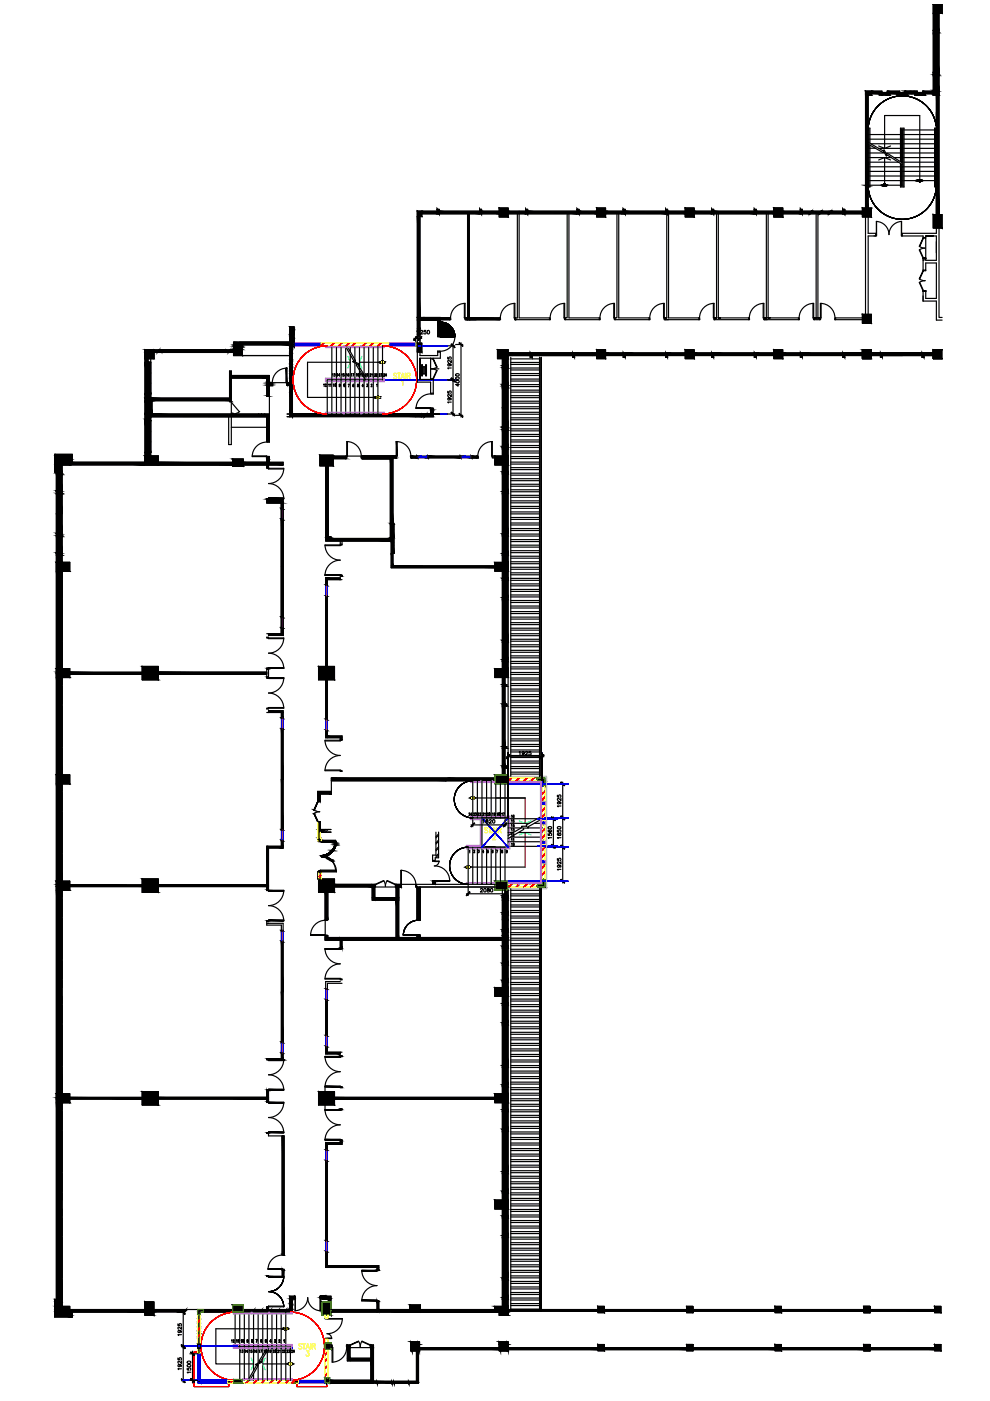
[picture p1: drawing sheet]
<svg xmlns="http://www.w3.org/2000/svg" width="210mm" height="297mm" viewBox="0 0 210 297" stroke-linecap="round" stroke-linejoin="round" font-family="sans-serif">
<defs><g id="words">
<g font-size="3.5">
<text x="79" y="81.1">23</text>
<text x="98.1" y="174.3">24</text>
<text x="99.1" y="174.3">23</text>
<text x="100.2" y="174.3">22</text>
<text x="104.1" y="174.3">18</text>
<text x="107.2" y="175.7">15</text>
<text x="107.2" y="174.6">16</text>
<text x="107.2" y="180.6">10</text>
</g>
<text font-size="3.5" fill="#00f" x="80.1" y="81.1">24</text>
<g font-size="3.1">
<text x="72" y="83.3" transform="rotate(-90 72 83.3)">10</text>
<text x="73.7" y="81.1" transform="rotate(-90 73.7 81.1)">15</text>
<text x="74.8" y="81.1" transform="rotate(-90 74.8 81.1)">16</text>
<text x="75.8" y="81.1" transform="rotate(-90 75.8 81.1)">17</text>
<text x="76.9" y="81.1" transform="rotate(-90 76.9 81.1)">18</text>
<text x="80.8" y="81.1" transform="rotate(-90 80.8 81.1)">22</text>
<text x="103.7" y="174.3" transform="rotate(-90 103.7 174.3)">21</text>
<text x="107.2" y="176.4">14</text>
<text x="109.7" y="179.6" transform="rotate(-90 109.7 179.6)">11</text>
<text x="49" y="285.7">11</text>
<text x="52.9" y="285.7">7</text>
<text x="60.7" y="287.9">24</text>
</g>
<g font-size="3.1" fill="#00f">
<text x="107.2" y="178.5">12</text>
<text x="48" y="285.7">12</text>
<text x="50.8" y="287.9">14</text>
<text x="56.8" y="285.7">3</text>
<text x="57.9" y="285.7">2</text>
</g>
</g></defs>
<!-- layer: partition -->
<g fill="#000" stroke="#000" stroke-width=".21">
<path d="M187.5 39h.1zM187.5 39.5h.1zM195 38.1h.1zM195 38.5h.1zM99.1 45.3h.4v22.1zM30.7 74.2v.4zM30.7 74.8v.6zM30.7 75.5v.3zM30.7 75.8v.2zM32.6 74.2v.4zM32.6 74.8v.6zM32.6 75.5v.3z"/>
<path d="M32.6 75.8v.2zM49.5 73.6h.3l-.3 .3zM50.8 74h.2l-.2 .1zM60.7 78.1h.1zM61.4 74.3h.3l-.3 .3zM61.4 76.6h.3l-.3 .3zM61.4 79.6h.3l-.3 .3zM61.4 70.7h.3zM61.7 74.3h.3l-.3 .3zM61.7 76.6h.3l-.3 .3zM61.7 78.1h.3l-.3 .3zM61.7 79.6h.3l-.3 .3z"/>
<path d="M61.7 74.6l.3-.3v.3zM62 76.6v.3h-.3zM61.7 78.1l.3-.3v.3zM62 78.1v.3h-.3zM61.7 79.6l.3-.3v.3zM62 79.6v.3h-.3zM62.4 69.8v.3h-.3zM81 76.6h.2zM81 77h.2zM88.5 70.2h.5v.7zM88.5 67.9h.5v1.8zM89 69.7v.5h-.5z"/>
<path d="M93.4 67.4h2zM93.4 67.4h2v.4zM99.5 67.4h6.4zM99.5 67.8h1.5zM184.7 75.4h2zM184.7 74.8h2zM191.3 74.8h4.2zM14.8 98h15.9zM31.4 88.6h.3l-.3 .3zM31.7 88.6h.3l-.3 .3zM32 88.6v.3h-.3zM56.6 81.3h.1l-.1 .2z"/>
<path d="M57.1 80.9v.2h-.2zM61.4 81.9h.6v.7zM62 81.1v.2h-.3zM61.7 81.6l.3-.3v.3zM62 82.6v.5h-.6zM76.7 96.7h6.6zM76.7 97.3h6.6zM80.1 84h.1zM80.1 84.5h.1zM91.3 87.3h.3l-.3 .3zM91.6 87.3l.3-.3v.3zM91.9 87.3v.3h-.3z"/>
<path d="M69.7 114.2h.2zM82.9 120h22v.4zM104.9 119.2v1.9zM83.3 120h21.6zM33.6 142.7h23v.2zM33.6 142.5h23zM104.9 141.8v1.8zM66.6 172.5l.8 1.7zM68.5 176.4h1.7zM70.3 165h24.9l-.6 .5zM70.3 165h24.9zM95.2 165h9.7v.5z"/>
<path d="M100.2 169h.1zM100.2 169.4h.1zM95.2 165h9.7zM33.6 187.8h23v.2zM33.6 187.6h23zM68.1 181.4h1.2zM68.8 181.5h.1zM68.8 181.6h.1zM91.7 186.9h.6v.6zM99.2 183.6h.1zM99.2 184.1h.1zM56.6 232.7h.3z"/>
<path d="M70.9 232.7h34v.3zM70.9 232.7h34zM41.9 279.9h.3zM56.6 277.1v.1zM56.9 277.1v.1zM61.4 275.8h.3l-.3 .3zM61.4 276.9h.3l-.3 .3zM61.7 275.8h.3l-.3 .3zM61.7 276.9h.3l-.3 .3zM62 275.6v.2h-.3zM61.7 276.1l.3-.3v.3zM61.7 276.9l.3-.3v.3z"/>
<path d="M62 276.9v.3h-.3zM69.5 278.9v.5zM87 278.2h2.1zM145.6 277v1.2zM146.9 277v1.2zM41.9 285.1v.8zM42.5 285.1v.8zM42.5 281.7v.3h-.3zM42.5 283v.3h-.3zM42.6 292.7h5.3zM42.6 293.2h5.5zM48.2 293.2h.5z"/>
<path d="M60.5 281.5h.1zM60.5 282h.1zM61.5 289h.1zM61.5 289.4h.1zM62.6 292.7h.7v.5zM69 293.2h.9zM79.2 293.2h.7zM80 293.2h3zM83.1 293.2h.4zM83.6 293.2h3zM86.7 293.2h2zM145.6 285.1v.8z"/>
<path d="M145.6 285.9v.2zM145.6 286.1v.2zM146.9 285.1v.8zM146.9 285.9v.2zM146.9 286.1v.2z"/>
<path d="M183.5 19.3l1.3 .9v-.9zM183.5 19.3l1.3 .9h-1.3z"/>
<path d="M183.5 19.3l1.3 .9v-.9zM183.5 19.3l1.3 .9h-1.3z"/>
<path d="M184.8 19.3l2.2 .3v-.3zM184.8 19.3l2.2 .3h-2.2z"/>
<path d="M184.8 19.6l2.2 .2v-.2zM184.8 19.6l2.2 .2h-2.2z"/>
<path d="M184.8 19.8l2.2 .1zM184.8 19.8l2.2 .1z"/>
<path d="M186.4 19.9l.6 .3v-.3zM186.4 19.9l.6 .3h-.6z"/>
<path d="M187 19.6l1.1 .2v-.2zM187 19.6l1.1 .2h-1.1z"/>
<path d="M187 19.8l1.1 .4v-.4zM187 19.8l1.1 .4h-1.1z"/>
<path d="M188.1 19.9l.6 .3v-.3zM188.1 19.9l.6 .3h-.6z"/>
<path d="M190.2 19.9h.5zM190.2 19.9h.5z"/>
<path d="M188.1 19.3l2.6 .3v-.3zM188.1 19.3l2.6 .3h-2.6z"/>
<path d="M188.1 19.6l2.6 .2v-.2zM188.1 19.6l2.6 .2h-2.6z"/>
<path d="M188.1 19.8l2.6 .1zM188.1 19.8l2.6 .1z"/>
<path d="M190.7 19.9h1.2zM190.7 19.9h1.2z"/>
<path d="M190.2 19.9l.5 .3v-.3zM190.2 19.9l.5 .3h-.5z"/>
<path d="M190.7 19.6l1.2 .2v-.2zM190.7 19.6l1.2 .2h-1.2z"/>
<path d="M190.7 19.8l1.2 .1zM190.7 19.8l1.2 .1z"/>
<path d="M190.7 19.9l1.2 .3v-.3zM190.7 19.9l1.2 .3h-1.2z"/>
<path d="M191.9 19.9l.5 .3v-.3zM191.9 19.9l.5 .3h-.5z"/>
<path d="M191.9 19.9l.5 .3v-.3zM191.9 19.9l.5 .3h-.5z"/>
<path d="M191.9 19.3l2.6 .6v-.6zM191.9 19.3l2.6 .6h-2.6z"/>
<path d="M193.9 19.9l.6 .3v-.3zM193.9 19.9l.6 .3h-.6z"/>
<path d="M191.9 19.3l2.6 .6v-.6zM191.9 19.3l2.6 .6h-2.6z"/>
<path d="M193.9 19.9l.6 .3v-.3zM193.9 19.9l.6 .3h-.6z"/>
<path d="M194.5 19.6l1.1 .6v-.6zM194.5 19.6l1.1 .6h-1.1z"/>
<path d="M195.6 19.9l.6 .3v-.3zM195.6 19.9l.6 .3h-.6z"/>
<path d="M195.6 19.3l2.2 .3v-.3zM195.6 19.3l2.2 .3h-2.2z"/>
<path d="M195.6 19.6l2.2 .3v-.3zM195.6 19.6l2.2 .3h-2.2z"/>
<path d="M197.9 .9l1.9 1.9h-1.9zM197.9 .9l1.9 1.9v-1.9z"/>
<path d="M197.9 .9l1.9 1.9h-1.9zM197.9 .9l1.9 1.9v-1.9z"/>
<path d="M197.9 6.6l.3 .3v-.3zM197.9 6.6l.3 .3h-.3z"/>
<path d="M197.9 15.5l.3 .4v-.4zM197.9 15.5l.3 .4h-.3z"/>
<path d="M197.9 2.8l.6 3.8v-3.8zM197.9 2.8l.6 3.8h-.6z"/>
<path d="M197.9 6.9l.6 8.6v-8.6zM197.9 6.9l.6 8.6h-.6z"/>
<path d="M197.9 15.9l.6 .1v-.1zM197.9 15.9l.6 .1h-.6z"/>
<path d="M197.9 16l.6 3.1v-3.1zM197.9 16l.6 3.1h-.6z"/>
<path d="M197.9 19.1l.6 .2v-.2zM197.9 19.1l.6 .2h-.6z"/>
<path d="M198.5 16l.3 3.1v-3.1zM198.5 16l.3 3.1h-.3z"/>
<path d="M198.2 6.6l.9 .3v-.3zM198.2 6.6l.9 .3h-.9z"/>
<path d="M198.2 15.5l.9 .4v-.4zM198.2 15.5l.9 .4h-.9z"/>
<path d="M197.8 19.3l1.3 .9v-.9zM197.8 19.3l1.3 .9h-1.3z"/>
<path d="M198.2 6.6l.9 .3v-.3zM198.2 6.6l.9 .3h-.9z"/>
<path d="M198.2 15.5l.9 .4v-.4zM198.2 15.5l.9 .4h-.9z"/>
<path d="M197.8 19.3l1.3 .9v-.9zM197.8 19.3l1.3 .9h-1.3z"/>
<path d="M198.5 2.8l.6 3.8v-3.8zM198.5 2.8l.6 3.8h-.6z"/>
<path d="M198.5 6.9l.6 8.6v-8.6zM198.5 6.9l.6 8.6h-.6z"/>
<path d="M198.5 15.9l.6 .1v-.1zM198.5 15.9l.6 .1h-.6z"/>
<path d="M198.8 16l.3 3.1v-3.1zM198.8 16l.3 3.1h-.3z"/>
<path d="M198.5 19.1l.6 .2v-.2zM198.5 19.1l.6 .2h-.6z"/>
<path d="M183.5 39.3l.6 .1v-.1zM183.5 39.3l.6 .1h-.6z"/>
<path d="M183.5 39.4l.6 .1v-.1zM183.5 39.4l.6 .1h-.6z"/>
<path d="M183.5 20.2l.6 19.1v-19.1zM183.5 20.2l.6 19.1h-.6z"/>
<path d="M183.5 39.5l.6 4.6v-4.6zM183.5 39.5l.6 4.6h-.6z"/>
<path d="M187.5 39h.1zM187.5 39h.1z"/>
<path d="M187.5 39h.1zM187.5 39h.1z"/>
<path d="M187.5 39h.1zM187.5 39h.1z"/>
<path d="M187.5 39.5h.1zM187.5 39.5h.1z"/>
<path d="M187.5 39h.1zM187.5 39h.1z"/>
<path d="M187.5 39.5h.1zM187.5 39.5h.1z"/>
<path d="M187.5 39l.1 .1zM187.5 39.1h.1z"/>
<path d="M187.5 39.5h.1zM187.5 39.5h.1z"/>
<path d="M187.5 39l.1 .1zM187.5 39.1h.1z"/>
<path d="M187.5 39.5h.1zM187.5 39.5h.1z"/>
<path d="M187.5 39.1h.2zM187.5 39.1h.2z"/>
<path d="M187.5 39.5h.1zM187.5 39.5h.1z"/>
<path d="M187.5 39.1h.2zM187.5 39.1h.2z"/>
<path d="M187.5 39.5h.1zM187.5 39.5h.1z"/>
<path d="M187.5 39.1h.2zM187.4 39.1h.3z"/>
<path d="M187.5 39.5h.2zM187.5 39.5h.1z"/>
<path d="M187.5 39.1h.2zM187.4 39.1h.3z"/>
<path d="M187.5 39.5h.2zM187.5 39.5h.1z"/>
<path d="M187.4 39.1h.3zM187.4 39.1h.3z"/>
<path d="M187.4 39.5h.3zM187.4 39.5h.3z"/>
<path d="M187.4 39.1h.3zM187.4 39.1h.3z"/>
<path d="M187.4 39.5h.3zM187.4 39.5h.3z"/>
<path d="M187.4 39.1h.3zM187.4 39.1h.3z"/>
<path d="M187.4 39.5h.3zM187.4 39.5h.3z"/>
<path d="M187.4 39.1h.3zM187.4 39.1h.3z"/>
<path d="M187.4 39.5h.3zM187.4 39.5h.3z"/>
<path d="M187.4 39.1h.3zM187.4 39.1h.3z"/>
<path d="M187.4 39.5h.3zM187.4 39.5h.3z"/>
<path d="M187.4 39.1h.3zM187.4 39.1h.3z"/>
<path d="M187.4 39.5h.3zM187.4 39.5h.3z"/>
<path d="M187.4 39.1h.3zM187.4 39.1h.3z"/>
<path d="M187.4 39.5h.3zM187.4 39.5h.3z"/>
<path d="M187.4 39.1h.3zM187.4 39.1h.3z"/>
<path d="M187.4 39.5h.3zM187.4 39.5h.3z"/>
<path d="M187.4 39.1h.3zM187.4 39.1h.3z"/>
<path d="M187.4 39.5h.3zM187.4 39.5h.3z"/>
<path d="M187.4 39.1h.3zM187.4 39.1h.3z"/>
<path d="M187.4 39.5h.3zM187.4 39.5h.3z"/>
<path d="M187.4 39.1h.3zM187.4 39.1h.3z"/>
<path d="M187.4 39.4h.3zM187.4 39.4l.3 .1z"/>
<path d="M187.4 39.1h.3zM187.4 39.1h.3z"/>
<path d="M187.4 39.4h.3zM187.4 39.4l.3 .1z"/>
<path d="M187.4 39.1h.3zM187.4 39.1h.3z"/>
<path d="M187.4 39.4h.3zM187.4 39.4h.3z"/>
<path d="M187.4 39.1h.3zM187.4 39.1h.3z"/>
<path d="M187.4 39.4h.3zM187.4 39.4h.3z"/>
<path d="M187.4 39.1h.3zM187.4 39.1h.3z"/>
<path d="M187.4 39.4h.3zM187.4 39.4h.3z"/>
<path d="M187.4 39.1h.3zM187.4 39.1h.3z"/>
<path d="M187.4 39.4h.3zM187.4 39.4h.3z"/>
<path d="M187.4 39.1h.3zM187.4 39.1h.3z"/>
<path d="M187.4 39.4h.3zM187.4 39.4h.3z"/>
<path d="M187.4 39.1h.3zM187.4 39.1h.3z"/>
<path d="M187.4 39.4h.3zM187.4 39.4h.3z"/>
<path d="M187.4 39.1h.4zM187.4 39.1h.4z"/>
<path d="M187.4 39.4h.3zM187.4 39.4h.3z"/>
<path d="M187.4 39.1h.4zM187.4 39.1h.4z"/>
<path d="M187.4 39.4h.3zM187.4 39.4h.3z"/>
<path d="M187.4 39.1l.4 .1zM187.4 39.1l.4 .1z"/>
<path d="M187.4 39.4h.4zM187.4 39.4h.3z"/>
<path d="M187.4 39.1l.4 .1zM187.4 39.1l.4 .1z"/>
<path d="M187.4 39.4h.4zM187.4 39.4h.3z"/>
<path d="M187.4 39.2h.4zM187.4 39.2h.4z"/>
<path d="M187.4 39.4h.4zM187.4 39.4h.4z"/>
<path d="M187.4 39.2h.4zM187.4 39.2h.4z"/>
<path d="M187.4 39.4h.4zM187.4 39.4h.4z"/>
<path d="M187.3 39.2h.5zM187.3 39.2h.5z"/>
<path d="M187.3 39.4h.5zM187.3 39.4h.5z"/>
<path d="M187.3 39.2h.5zM187.3 39.2h.5z"/>
<path d="M187.3 39.4h.5zM187.3 39.4h.5z"/>
<path d="M187.3 39.2h.5zM187.3 39.2h.5z"/>
<path d="M187.3 39.4h.5zM187.3 39.4h.5z"/>
<path d="M187.3 39.2h.5zM187.3 39.2h.5z"/>
<path d="M187.3 39.4h.5zM187.3 39.4h.5z"/>
<path d="M187.3 39.2h.5zM187.3 39.2h.5z"/>
<path d="M187.3 39.4h.5zM187.3 39.4h.5z"/>
<path d="M187.3 39.2h.5zM187.3 39.2h.5z"/>
<path d="M187.3 39.4h.5zM187.3 39.4h.5z"/>
<path d="M187.3 39.2h.5zM187.3 39.2h.5z"/>
<path d="M187.3 39.3h.5zM187.3 39.3l.5 .1z"/>
<path d="M187.3 39.2h.5zM187.3 39.2h.5z"/>
<path d="M187.3 39.3h.5zM187.3 39.3l.5 .1z"/>
<path d="M187.3 39.2h.5zM187.3 39.2h.5z"/>
<path d="M187.3 39.3h.5zM187.3 39.3h.5z"/>
<path d="M187.3 39.2h.5zM187.3 39.2h.5z"/>
<path d="M187.3 39.3h.5zM187.3 39.3h.5z"/>
<path d="M187.3 39.2h.5zM187.3 39.2h.5z"/>
<path d="M187.3 39.3h.5zM187.3 39.3h.5z"/>
<path d="M187.3 39.2h.5zM187.3 39.2h.5z"/>
<path d="M187.3 39.3h.5zM187.3 39.3h.5z"/>
<path d="M187.3 39.2h.5zM187.3 39.2h.5z"/>
<path d="M187.3 39.3h.5zM187.3 39.3h.5z"/>
<path d="M187.3 39.2h.5zM187.3 39.2h.5z"/>
<path d="M187.3 39.3h.5zM187.3 39.3h.5z"/>
<path d="M187.3 39.2l.5 .1zM187.3 39.2l.5 .1z"/>
<path d="M187.3 39.3h.5zM187.3 39.3h.5z"/>
<path d="M187.3 39.2l.5 .1zM187.3 39.2l.5 .1z"/>
<path d="M187.3 39.3h.5zM187.3 39.3h.5z"/>
<path d="M187.3 39.3h.5zM187.3 39.3h.5z"/>
<path d="M187.3 39.3h.5zM187.3 39.3h.5z"/>
<path d="M187.3 39.3h.5zM187.3 39.3h.5z"/>
<path d="M187.3 39.3h.5zM187.3 39.3h.5z"/>
<path d="M187.3 39.3h.5zM187.3 39.3h.5z"/>
<path d="M187.3 39.3h.5zM187.3 39.3h.5z"/>
<path d="M195 38.1h.1zM194.9 38.1h.2z"/>
<path d="M195 38.1h.1zM194.9 38.1h.2z"/>
<path d="M194.9 38.1h.2zM194.9 38.1h.2z"/>
<path d="M194.9 38.5h.2zM194.9 38.5h.2z"/>
<path d="M194.9 38.1h.2zM194.9 38.1h.2z"/>
<path d="M194.9 38.5h.2zM194.9 38.5h.2z"/>
<path d="M194.9 38.1h.2zM194.9 38.1h.2z"/>
<path d="M194.9 38.5h.2zM194.9 38.5h.2z"/>
<path d="M194.9 38.1h.2zM194.9 38.1h.2z"/>
<path d="M194.9 38.5h.2zM194.9 38.5h.2z"/>
<path d="M194.9 38.1h.2zM194.9 38.1h.2z"/>
<path d="M194.9 38.5h.2zM194.9 38.5h.2z"/>
<path d="M194.9 38.1h.2zM194.9 38.1h.2z"/>
<path d="M194.9 38.5h.2zM194.9 38.5h.2z"/>
<path d="M194.9 38.1h.2zM194.9 38.1h.2z"/>
<path d="M194.9 38.5h.2zM194.9 38.5h.2z"/>
<path d="M194.9 38.1h.2zM194.9 38.1h.2z"/>
<path d="M194.9 38.5h.2zM194.9 38.5h.2z"/>
<path d="M194.9 38.1h.2zM194.9 38.1h.2z"/>
<path d="M194.9 38.5h.2zM194.9 38.5h.2z"/>
<path d="M194.9 38.1h.2zM194.9 38.1h.2z"/>
<path d="M194.9 38.5h.2zM194.9 38.5h.2z"/>
<path d="M194.9 38.1h.2zM194.9 38.1h.2z"/>
<path d="M194.9 38.5h.2zM194.9 38.5h.2z"/>
<path d="M194.9 38.1h.2zM194.9 38.1h.2z"/>
<path d="M194.9 38.5h.2zM194.9 38.5h.2z"/>
<path d="M194.9 38.1h.3zM194.9 38.1h.3z"/>
<path d="M194.9 38.5h.2zM194.9 38.5h.2z"/>
<path d="M194.9 38.1h.3zM194.9 38.1h.3z"/>
<path d="M194.9 38.5h.2zM194.9 38.5h.2z"/>
<path d="M194.9 38.1h.3zM194.9 38.1h.3z"/>
<path d="M194.9 38.5h.3zM194.9 38.5h.2z"/>
<path d="M194.9 38.1h.3zM194.9 38.1h.3z"/>
<path d="M194.9 38.5h.3zM194.9 38.5h.2z"/>
<path d="M194.9 38.1h.3zM194.9 38.1h.3z"/>
<path d="M194.9 38.5h.3zM194.9 38.5h.3z"/>
<path d="M194.9 38.1h.3zM194.9 38.1h.3z"/>
<path d="M194.9 38.5h.3zM194.9 38.5h.3z"/>
<path d="M194.9 38.1h.3zM194.8 38.1h.4z"/>
<path d="M194.9 38.5h.3zM194.9 38.5h.3z"/>
<path d="M194.9 38.1h.3zM194.8 38.1h.4z"/>
<path d="M194.9 38.5h.3zM194.9 38.5h.3z"/>
<path d="M194.8 38.1h.4zM194.8 38.1h.4z"/>
<path d="M194.8 38.5h.4zM194.8 38.5h.4z"/>
<path d="M194.8 38.1h.4zM194.8 38.1h.4z"/>
<path d="M194.8 38.5h.4zM194.8 38.5h.4z"/>
<path d="M194.8 38.1h.4zM194.8 38.1h.4z"/>
<path d="M194.8 38.4h.4zM194.8 38.4l.4 .1z"/>
<path d="M194.8 38.1h.4zM194.8 38.1h.4z"/>
<path d="M194.8 38.4h.4zM194.8 38.4l.4 .1z"/>
<path d="M194.8 38.1l.4 .1zM194.8 38.1l.4 .1z"/>
<path d="M194.8 38.4h.4zM194.8 38.4h.4z"/>
<path d="M194.8 38.1l.4 .1zM194.8 38.1l.4 .1z"/>
<path d="M194.8 38.4h.4zM194.8 38.4h.4z"/>
<path d="M194.8 38.2h.4zM194.8 38.2h.4z"/>
<path d="M194.8 38.4h.4zM194.8 38.4h.4z"/>
<path d="M194.8 38.2h.4zM194.8 38.2h.4z"/>
<path d="M194.8 38.4h.4zM194.8 38.4h.4z"/>
<path d="M194.8 38.2h.4zM194.8 38.2h.4z"/>
<path d="M194.8 38.4h.4zM194.8 38.4h.4z"/>
<path d="M194.8 38.2h.4zM194.8 38.2h.4z"/>
<path d="M194.8 38.4h.4zM194.8 38.4h.4z"/>
<path d="M194.8 38.2h.4zM194.8 38.2h.4z"/>
<path d="M194.8 38.4h.4zM194.8 38.4h.4z"/>
<path d="M194.8 38.2h.4zM194.8 38.2h.4z"/>
<path d="M194.8 38.4h.4zM194.8 38.4h.4z"/>
<path d="M194.8 38.2h.4zM194.8 38.2h.4z"/>
<path d="M194.8 38.4h.4zM194.8 38.4h.4z"/>
<path d="M194.8 38.2h.4zM194.8 38.2h.4z"/>
<path d="M194.8 38.4h.4zM194.8 38.4h.4z"/>
<path d="M194.8 38.2h.4zM194.8 38.2h.4z"/>
<path d="M194.8 38.4h.4zM194.8 38.4h.4z"/>
<path d="M194.8 38.2h.4zM194.8 38.2h.4z"/>
<path d="M194.8 38.4h.4zM194.8 38.4h.4z"/>
<path d="M194.8 38.2h.4zM194.8 38.2h.4z"/>
<path d="M194.8 38.4h.4zM194.8 38.4h.4z"/>
<path d="M194.8 38.2h.4zM194.8 38.2h.4z"/>
<path d="M194.8 38.4h.4zM194.8 38.4h.4z"/>
<path d="M194.8 38.2h.4zM194.8 38.2h.4z"/>
<path d="M194.8 38.4h.4zM194.8 38.4h.4z"/>
<path d="M194.8 38.2h.4zM194.8 38.2h.4z"/>
<path d="M194.8 38.4h.4zM194.8 38.4h.4z"/>
<path d="M194.8 38.2h.4zM194.8 38.2h.4z"/>
<path d="M194.8 38.4h.4zM194.8 38.4h.4z"/>
<path d="M194.8 38.2h.4zM194.8 38.2h.4z"/>
<path d="M194.8 38.4h.4zM194.8 38.4h.4z"/>
<path d="M194.8 38.2l.4 .1zM194.8 38.2l.4 .1z"/>
<path d="M194.8 38.3h.4zM194.8 38.3l.4 .1z"/>
<path d="M194.8 38.2l.4 .1zM194.8 38.2l.4 .1z"/>
<path d="M194.8 38.3h.4zM194.8 38.3l.4 .1z"/>
<path d="M194.8 38.3h.4zM194.8 38.3h.4z"/>
<path d="M194.8 38.3h.4zM194.8 38.3h.4z"/>
<path d="M194.8 38.3h.4zM194.8 38.3h.4z"/>
<path d="M194.8 38.3h.4zM194.8 38.3h.4z"/>
<path d="M194.8 38.3h.4zM194.8 38.3h.4z"/>
<path d="M194.8 38.3h.4zM194.8 38.3h.4z"/>
<path d="M194.8 38.3h.4zM194.8 38.3h.4z"/>
<path d="M194.8 38.3h.4zM194.8 38.3h.4z"/>
<path d="M194.8 38.3h.4zM194.8 38.3h.4z"/>
<path d="M194.8 38.3h.4zM194.8 38.3h.4z"/>
<path d="M194.8 38.3h.4zM194.8 38.3h.4z"/>
<path d="M194.8 38.3h.4zM194.8 38.3h.4z"/>
<path d="M194.8 38.3h.4zM194.8 38.3h.4z"/>
<path d="M194.8 38.3h.4zM194.8 38.3h.4z"/>
<path d="M194.5 20.2h1.1zM194.5 20.2h1.1z"/>
<path d="M198.5 20.2l.6 25.3v-25.3zM198.5 20.2l.6 25.3h-.6z"/>
<path d="M88.5 45.9l.5 21.4v-21.4zM88.5 45.9l.5 21.4h-.5z"/>
<path d="M88.5 44.8l.9 1.1v-1.1zM88.5 44.8l.9 1.1h-.9z"/>
<path d="M88.5 44.8l.9 1.1v-1.1zM88.5 44.8l.9 1.1h-.9z"/>
<path d="M89.4 44.8l3.3 .5v-.5zM89.4 44.8l3.3 .5h-3.3z"/>
<path d="M92.7 44.4l.4 .9v-.9zM92.7 44.4l.4 .9h-.4z"/>
<path d="M92.7 44.4l.4 .9v-.9zM92.7 44.4l.4 .9h-.4z"/>
<path d="M92.7 44.4l.4 .9v-.9zM92.7 44.4l.4 .9h-.4z"/>
<path d="M93.1 44.8l8.6 .5v-.5zM93.1 44.8l8.6 .5h-8.6z"/>
<path d="M101.7 44.4l.4 .9v-.9zM101.7 44.4l.4 .9h-.4z"/>
<path d="M101.7 44.4l.4 .9v-.9zM101.7 44.4l.4 .9h-.4z"/>
<path d="M101.7 44.4l.4 .9v-.9zM101.7 44.4l.4 .9h-.4z"/>
<path d="M102.1 44.8l3.8 .5v-.5zM102.1 44.8l3.8 .5h-3.8z"/>
<path d="M105.9 44.1l1.8 1.9v-1.9zM105.9 44.1l1.8 1.9h-1.8z"/>
<path d="M105.9 44.1l1.8 1.9v-1.9zM105.9 44.1l1.8 1.9h-1.8z"/>
<path d="M107.7 44.8l3.8 .5v-.5zM107.7 44.8l3.8 .5h-3.8z"/>
<path d="M111.5 44.4l.4 .9v-.9zM111.5 44.4l.4 .9h-.4z"/>
<path d="M111.5 44.4l.4 .9v-.9zM111.5 44.4l.4 .9h-.4z"/>
<path d="M111.5 44.4l.4 .9v-.9zM111.5 44.4l.4 .9h-.4z"/>
<path d="M111.9 44.8l10.5 .5v-.5zM111.9 44.8l10.5 .5h-10.5z"/>
<path d="M122.4 44.4l.4 .9v-.9zM122.4 44.4l.4 .9h-.4z"/>
<path d="M122.4 44.4l.4 .9v-.9zM122.4 44.4l.4 .9h-.4z"/>
<path d="M122.4 44.4l.4 .9v-.9zM122.4 44.4l.4 .9h-.4z"/>
<path d="M122.9 44.8l3.4 .5v-.5zM122.9 44.8l3.4 .5h-3.4z"/>
<path d="M126.5 44.1l1.9 1.9v-1.9zM126.5 44.1l1.9 1.9h-1.9z"/>
<path d="M126.5 44.1l1.9 1.9v-1.9zM126.5 44.1l1.9 1.9h-1.9z"/>
<path d="M128.6 44.8l3.4 .5v-.5zM128.6 44.8l3.4 .5h-3.4z"/>
<path d="M132.1 44.4l.4 .9v-.9zM132.1 44.4l.4 .9h-.4z"/>
<path d="M132.1 44.4l.4 .9v-.9zM132.1 44.4l.4 .9h-.4z"/>
<path d="M132.1 44.4l.4 .9v-.9zM132.1 44.4l.4 .9h-.4z"/>
<path d="M132.5 44.8l8.7 .5v-.5zM132.5 44.8l8.7 .5h-8.7z"/>
<path d="M141.2 44.4l.3 .9v-.9zM141.2 44.4l.3 .9h-.3z"/>
<path d="M141.2 44.4l.3 .9v-.9zM141.2 44.4l.3 .9h-.3z"/>
<path d="M141.2 44.4l.3 .9v-.9zM141.2 44.4l.3 .9h-.3z"/>
<path d="M141.5 44.8l3.8 .5v-.5zM141.5 44.8l3.8 .5h-3.8z"/>
<path d="M145.3 44.1l1.9 1.9v-1.9zM145.3 44.1l1.9 1.9h-1.9z"/>
<path d="M145.3 44.1l1.9 1.9v-1.9zM145.3 44.1l1.9 1.9h-1.9z"/>
<path d="M147.2 44.8l3.7 .5v-.5zM147.2 44.8l3.7 .5h-3.7z"/>
<path d="M150.9 44.4l.4 .9v-.9zM150.9 44.4l.4 .9h-.4z"/>
<path d="M150.9 44.4l.4 .9v-.9zM150.9 44.4l.4 .9h-.4z"/>
<path d="M150.9 44.4l.4 .9v-.9zM150.9 44.4l.4 .9h-.4z"/>
<path d="M151.3 44.8l8.6 .5v-.5zM151.3 44.8l8.6 .5h-8.6z"/>
<path d="M159.9 44.4l.4 .9v-.9zM159.9 44.4l.4 .9h-.4z"/>
<path d="M159.9 44.4l.4 .9v-.9zM159.9 44.4l.4 .9h-.4z"/>
<path d="M159.9 44.4l.4 .9v-.9zM159.9 44.4l.4 .9h-.4z"/>
<path d="M160.3 44.8l3.8 .5v-.5zM160.3 44.8l3.8 .5h-3.8z"/>
<path d="M164.1 44.1l1.8 1.9v-1.9zM164.1 44.1l1.8 1.9h-1.8z"/>
<path d="M164.1 44.1l1.8 1.9v-1.9zM164.1 44.1l1.8 1.9h-1.8z"/>
<path d="M164.1 44.1l1.8 1.9v-1.9zM164.1 44.1l1.8 1.9h-1.8z"/>
<path d="M165.9 44.8l3.8 .5v-.5zM165.9 44.8l3.8 .5h-3.8z"/>
<path d="M169.7 44.4l.4 .9v-.9zM169.7 44.4l.4 .9h-.4z"/>
<path d="M169.7 44.4l.4 .9v-.9zM169.7 44.4l.4 .9h-.4z"/>
<path d="M169.7 44.4l.4 .9v-.9zM169.7 44.4l.4 .9h-.4z"/>
<path d="M170.1 44.8l1.4 .5 .6-.5zM170.1 44.8l1.4 .5h-1.4z"/>
<path d="M172.1 44.8l-.3 .5 .5-.5zM171.5 45.3l.6-.5-.3 .5z"/>
<path d="M172.3 44.8l1.3 .5 .5-.5zM172.3 44.8l1.3 .5h-1.8z"/>
<path d="M174.1 44.8l-.3 .5 .6-.5zM174.1 44.8l-.3 .5h-.2z"/>
<path d="M174.4 44.8l1.2 .5 .5-.5zM174.4 44.8l1.2 .5h-1.8z"/>
<path d="M176.1 44.8l-.3 .5 .6-.5zM176.1 44.8l-.3 .5h-.2z"/>
<path d="M176.4 44.8l2.3 .5v-.5zM176.4 44.8l2.3 .5h-2.9z"/>
<path d="M178.7 44.4l.4 .9v-.9zM178.7 44.4l.4 .9h-.4z"/>
<path d="M178.7 44.4l.4 .9v-.9zM178.7 44.4l.4 .9h-.4z"/>
<path d="M178.7 44.4l.4 .9v-.9zM178.7 44.4l.4 .9h-.4z"/>
<path d="M179.1 44.8l3.8 .5v-.5zM179.1 44.8l3.8 .5h-3.8z"/>
<path d="M182.9 44.1l1.8 1.9v-1.9zM182.9 44.1l1.8 1.9h-1.8z"/>
<path d="M182.9 44.1l1.8 1.9v-1.9zM182.9 44.1l1.8 1.9h-1.8z"/>
<path d="M195.8 54.7l.5 .1zM195.8 54.7l.5 .1z"/>
<path d="M195.7 54.8l.6 .1zM195.7 54.8l.6 .1z"/>
<path d="M195.8 54.7l.5 .1zM195.8 54.7l.5 .1z"/>
<path d="M195.7 54.8l.6 .1zM195.7 54.8l.6 .1z"/>
<path d="M197.9 45.5l1.9 2.8h-1.9zM197.9 45.5l1.9 2.8v-2.8z"/>
<path d="M197.9 45.5l1.9 2.8h-1.9zM197.9 45.5l1.9 2.8v-2.8z"/>
<path d="M30.7 76l.7 .8v-.8zM30.7 76l.7 .8h-.7z"/>
<path d="M30.7 76.8l.7 6.8v-6.8zM30.7 76.8l.7 6.8h-.7z"/>
<path d="M31.4 76.8l.6 6.8v-6.8zM31.4 76.8l.6 6.8h-.6z"/>
<path d="M31.4 76.8l.6 6.8v-6.8zM31.4 76.8l.6 6.8h-.6z"/>
<path d="M31.4 76.8l.6 6.8v-6.8zM31.4 76.8l.6 6.8h-.6z"/>
<path d="M30.7 74.2l1.9 1.8v-1.8zM30.7 74.2l1.9 1.8h-1.9z"/>
<path d="M30.7 74.2l1.9 .5v-.5zM30.7 74.2l1.9 .5h-1.9z"/>
<path d="M30.7 74.7l1.9 1.3v-1.3zM30.7 74.7l1.9 1.3h-1.9z"/>
<path d="M32.6 74.2l.6 .5 .5-.5zM32.6 74.2l.6 .5h-.6z"/>
<path d="M33.7 74.2l-.3 .5 .6-.5zM33.7 74.2l-.3 .5h-.2z"/>
<path d="M34 74.2l.3 .5v-.5zM34 74.2l.3 .5h-.9z"/>
<path d="M34.3 74.2l13.5 .5v-.5zM34.3 74.2l13.5 .5h-13.5z"/>
<path d="M34.3 74.2l13.5 .5v-.5zM34.3 74.2l13.5 .5h-13.5z"/>
<path d="M34.3 74.2l13.5 .5v-.5zM34.3 74.2l13.5 .5h-13.5z"/>
<path d="M47.8 74.2l.4 .5 .6-.5zM47.8 74.2l.4 .5h-.4z"/>
<path d="M48.7 78.7l.3 5.7v-5.7zM48.7 78.7l.3 5.7h-.3z"/>
<path d="M48.8 74.2l-.3 .5 .6-.5zM48.8 74.2l-.3 .5h-.3z"/>
<path d="M49.5 73.1h1.9zM49.5 73.1h1.9z"/>
<path d="M49.1 74.2l.4 .5v-.5zM49.1 74.2l.4 .5h-1z"/>
<path d="M49.5 73.6h.3zM49.5 73.6h.3z"/>
<path d="M49.5 73.5h.4zM49.5 73.5l.3 .1z"/>
<path d="M49.5 73.4h.4zM49.5 73.4l.4 .1z"/>
<path d="M50.1 73.1h.7zM50.1 73.1h.7z"/>
<path d="M49.5 73.1h.6zM49.5 73.1h.6z"/>
<path d="M49.5 73.1l.6 .2v-.2zM49.5 73.1l.6 .2h-.6z"/>
<path d="M50.1 73.3v.1zM49.9 73.4l.2-.1v.1z"/>
<path d="M49.5 73.3l.4 .1 .2-.1zM49.5 73.3l.4 .1h-.4z"/>
<path d="M49.9 73.4l.2 .1zM49.9 73.4l.2 .1z"/>
<path d="M49.9 73.5l.2 .1zM49.9 73.5l.2 .1z"/>
<path d="M49.8 73.6h.3zM49.8 73.6h.3z"/>
<path d="M49.8 73.6l.3 .3v-.3zM49.5 73.9l.3-.3 .3 .3z"/>
<path d="M49.5 73.9h.6zM49.5 73.9h.6z"/>
<path d="M49.5 73.9l.6 .3v-.3zM49.5 73.9l.6 .3h-.6z"/>
<path d="M50.8 73.1h.6zM50.8 73.1h.6z"/>
<path d="M50.1 73.1h.7zM50.1 73.1h.7z"/>
<path d="M50.1 73.1l.7 .2v-.2zM50.1 73.1l.7 .2h-.7z"/>
<path d="M50.1 73.3h.7zM50.1 73.3h.7z"/>
<path d="M50.1 73.3l.7 .1v-.1zM50.1 73.3l.7 .1h-.7z"/>
<path d="M50.1 73.4l.7 .1zM50.1 73.4l.7 .1z"/>
<path d="M50.1 73.5l.7 .1zM50.1 73.5l.7 .1z"/>
<path d="M50.1 73.6l.7 .3v-.3zM50.1 73.6l.7 .3h-.7z"/>
<path d="M50.1 73.9h.7zM50.1 73.9h.7z"/>
<path d="M50.1 73.9l.7 .3v-.3zM50.1 73.9l.7 .3h-.7z"/>
<path d="M50.8 74h.2zM50.8 74h.2z"/>
<path d="M50.8 73.9l.2 .1 .1-.1zM50.8 73.9l.2 .1z"/>
<path d="M50.8 73.9h.3zM50.8 73.9h.3z"/>
<path d="M50.8 73.6v.3l.3-.3zM50.8 73.6v.3z"/>
<path d="M50.8 73.6h.3zM50.8 73.6h.3z"/>
<path d="M50.8 73.5h.4zM50.8 73.5l.3 .1z"/>
<path d="M50.8 73.4h.5zM50.8 73.4l.4 .1z"/>
<path d="M51.1 73.6v.3l.3-.3zM51.1 73.6v.3h-.3z"/>
<path d="M49.5 74.2l1.9 1.2v-1.2zM49.5 74.2l1.9 1.2h-1.9z"/>
<path d="M49.5 74.2l1.9 1.2v-1.2zM49.5 74.2l1.9 1.2h-1.9z"/>
<path d="M49.5 74.2l1.9 1.2v-1.2zM49.5 74.2l1.9 1.2h-1.9z"/>
<path d="M50.8 73.1h.6zM50.8 73.1h.6z"/>
<path d="M50.8 73.1l.6 .2v-.2zM50.8 73.1l.6 .2h-.6z"/>
<path d="M51.4 73.3v.1zM51.3 73.4l.1-.1z"/>
<path d="M50.8 73.3l.5 .1 .1-.1zM50.8 73.3l.5 .1h-.5z"/>
<path d="M51.3 73.4l.1 .1zM51.3 73.4l.1 .1z"/>
<path d="M51.2 73.5l.2 .1zM51.2 73.5l.2 .1z"/>
<path d="M51.1 73.6h.3zM51.1 73.6h.3z"/>
<path d="M51.4 73.6v.3zM51.4 73.6v.3h-.3z"/>
<path d="M51.1 73.9h.3zM51.1 73.9h.3z"/>
<path d="M51.1 73.9l.3 .1v-.1zM51.1 73.9l.3 .1h-.4z"/>
<path d="M51 74h.4zM51 74h.4z"/>
<path d="M51 74l.4 .1v-.1zM51 74l.4 .1h-.6z"/>
<path d="M50.8 74.1l.6 .1zM50.8 74.1l.6 .1z"/>
<path d="M49 79.6l8.1 .6v-.6zM49 79.6l8.1 .6h-8.1z"/>
<path d="M60.7 78.1l.1 3v-3zM60.7 78.1l.1 3h-.1z"/>
<path d="M50.8 72.6h10.6zM49.5 72.6h11.9z"/>
<path d="M49.5 72.6l11.9 .5v-.5zM49.5 72.6l11.9 .5h-11.9z"/>
<path d="M61.4 70.8h.3zM61.4 70.8h.3l-.3 .2z"/>
<path d="M61.7 74.3l-.3 .3h.3zM61.4 74.6h.3l-.3 .2z"/>
<path d="M61.7 76.6l-.3 .3h.3zM61.4 76.9h.3l-.3 .3z"/>
<path d="M61.7 78.1l-.3 .3h.3zM61.4 78.4h.3l-.3 .2z"/>
<path d="M61.7 79.6l-.3 .3h.3zM61.4 79.9h.3l-.3 .2z"/>
<path d="M61.4 74l.3 .3 .3-.3zM61.4 74l.3 .3h-.3z"/>
<path d="M61.4 76.4l.3 .2 .3-.2zM61.4 76.4l.3 .2h-.3z"/>
<path d="M61.4 73.5l.6 .5v-.5zM61.4 73.5l.6 .5h-.6z"/>
<path d="M61.4 74h.6zM61.4 74h.6z"/>
<path d="M62 74v.3zM61.7 74.3l.3-.3v.3z"/>
<path d="M61.7 74.6l.3 .2v-.2zM61.7 74.6l.3 .2h-.6z"/>
<path d="M61.4 74.8l.6 1.6v-1.6zM61.4 74.8l.6 1.6h-.6z"/>
<path d="M61.4 76.4h.6zM61.4 76.4h.6z"/>
<path d="M62 76.4v.2zM61.7 76.6l.3-.2v.2z"/>
<path d="M61.7 76.9l.3 .3v-.3zM61.4 77.2l.3-.3 .3 .3z"/>
<path d="M61.4 77.2l.6 .6v-.6zM61.4 77.2l.6 .6h-.6z"/>
<path d="M61.4 77.8l.3 .3 .3-.3zM61.4 77.8l.3 .3h-.3zM61.4 78.1v.3l.3-.3z"/>
<path d="M61.7 78.4l.3 .2v-.2zM61.7 78.4l.3 .2h-.6z"/>
<path d="M61.4 78.6l.6 .7v-.7zM61.4 78.6l.6 .7h-.6z"/>
<path d="M61.4 79.3l.3 .3 .3-.3zM61.4 79.3l.3 .3h-.3z"/>
<path d="M61.7 79.9l.3 .2v-.2zM61.7 79.9l.3 .2h-.6z"/>
<path d="M62.1 70.1l-.4 .6 .7-.6zM62.1 70.1l-.4 .6h-.3z"/>
<path d="M61.4 71.6l1 1.9v-1.9zM61.4 71.6l1 1.9h-1z"/>
<path d="M61.4 71.6l1 1.9v-1.9zM61.4 71.6l1 1.9h-1z"/>
<path d="M61.4 71.6l1 1.9v-1.9zM61.4 71.6l1 1.9h-1z"/>
<path d="M61.4 69.3l1 .5v-.5zM61.4 69.3l1 .5h-1z"/>
<path d="M62.1 70.1h.3zM62.1 70.1h.3z"/>
<path d="M61.4 69.8v.9l1-.9zM61.4 69.8v.9z"/>
<path d="M62.4 70.1v.9zM62.4 70.1v.9h-1z"/>
<path d="M61.4 71l1 .6v-.6zM61.4 71l1 .6h-1z"/>
<path d="M81 76.6h.2zM81 76.6h.2z"/>
<path d="M81 76.6h.2zM81 76.6h.2z"/>
<path d="M81 76.6h.2zM81 76.6h.2z"/>
<path d="M81 76.6h.2zM81 76.6h.2z"/>
<path d="M81 77h.2zM81 77h.2z"/>
<path d="M81 76.6h.2zM81 76.6h.2z"/>
<path d="M81 77h.2zM81 77h.2z"/>
<path d="M81 76.6h.2zM81 76.6h.2z"/>
<path d="M81 77h.2zM81 77h.2z"/>
<path d="M81 76.6h.2zM81 76.6h.2z"/>
<path d="M81 77h.2zM81 77h.2z"/>
<path d="M81 76.6h.2zM81 76.6h.2z"/>
<path d="M81 77h.2zM81 77h.2z"/>
<path d="M81 76.6h.2zM81 76.6h.2z"/>
<path d="M81 77h.2zM81 77h.2z"/>
<path d="M81 76.6h.2zM81 76.6h.2z"/>
<path d="M81 77h.2zM81 77h.2z"/>
<path d="M81 76.6h.2zM81 76.6h.2z"/>
<path d="M81 77h.2zM81 77h.2z"/>
<path d="M81 76.6h.2zM81 76.6h.2z"/>
<path d="M81 77h.2zM81 77h.2z"/>
<path d="M81 76.6h.2zM81 76.6h.2z"/>
<path d="M81 77h.2zM81 77h.2z"/>
<path d="M81 76.6h.2zM81 76.6h.2z"/>
<path d="M81 77h.2zM81 77h.2z"/>
<path d="M81 76.6h.2zM81 76.6h.2z"/>
<path d="M81 77h.2zM81 77h.2z"/>
<path d="M81 76.6h.2zM81 76.6h.2z"/>
<path d="M81 77h.2zM81 77h.2z"/>
<path d="M81 76.6h.2zM81 76.6h.2z"/>
<path d="M81 77h.2zM81 77h.2z"/>
<path d="M81 76.6h.2zM81 76.6h.2z"/>
<path d="M81 77h.2zM81 77h.2z"/>
<path d="M81 76.6h.2zM81 76.6h.2z"/>
<path d="M81 77h.2zM81 77h.2z"/>
<path d="M81 76.6h.2zM81 76.6h.2z"/>
<path d="M81 77h.2zM81 77h.2z"/>
<path d="M81 76.6h.2zM81 76.6h.2z"/>
<path d="M81 77h.2zM81 77h.2z"/>
<path d="M81 76.6h.2zM81 76.6h.2z"/>
<path d="M81 77h.2zM81 77h.2z"/>
<path d="M81 76.6h.2zM81 76.6h.2z"/>
<path d="M81 77h.2zM81 77h.2z"/>
<path d="M81 76.6h.2zM81 76.6h.2z"/>
<path d="M81 77h.2zM81 77h.2z"/>
<path d="M81 76.6h.3zM81 76.6h.3z"/>
<path d="M81 77h.2zM81 77h.2z"/>
<path d="M81 76.6h.3zM81 76.6h.3z"/>
<path d="M81 77h.2zM81 77h.2z"/>
<path d="M81 76.6h.3zM81 76.6h.3z"/>
<path d="M81 77h.2zM81 77h.2z"/>
<path d="M81 76.6h.3zM81 76.6h.3z"/>
<path d="M81 77h.3zM81 77h.2z"/>
<path d="M81 76.6h.3zM81 76.6h.3z"/>
<path d="M81 77h.3zM81 77h.2z"/>
<path d="M81 76.6h.3zM81 76.6h.3z"/>
<path d="M81 77h.3zM81 77h.2z"/>
<path d="M80.9 76.6h.4zM80.9 76.6h.4z"/>
<path d="M80.9 77h.4zM80.9 77h.4z"/>
<path d="M80.9 76.6h.4zM80.9 76.6h.4z"/>
<path d="M80.9 77h.4zM80.9 77h.4z"/>
<path d="M80.9 76.6h.4zM80.9 76.6h.4z"/>
<path d="M80.9 77h.4zM80.9 77h.4z"/>
<path d="M80.9 76.6l.4 .1zM80.9 76.6l.4 .1z"/>
<path d="M80.9 77h.4zM80.9 77h.4z"/>
<path d="M80.9 76.6l.4 .1zM80.9 76.6l.4 .1z"/>
<path d="M80.9 77h.4zM80.9 77h.4z"/>
<path d="M80.9 76.6l.4 .1zM80.9 76.6l.4 .1z"/>
<path d="M80.9 77h.4zM80.9 77h.4z"/>
<path d="M80.9 76.7h.4zM80.9 76.7h.4z"/>
<path d="M80.9 77h.4zM80.9 77h.4z"/>
<path d="M80.9 76.7h.4zM80.9 76.7h.4z"/>
<path d="M80.9 77h.4zM80.9 77h.4z"/>
<path d="M80.9 76.7h.4zM80.9 76.7h.4z"/>
<path d="M80.9 77h.4zM80.9 77h.4z"/>
<path d="M80.9 76.7h.4zM80.9 76.7h.4z"/>
<path d="M80.9 77h.4zM80.9 77h.4z"/>
<path d="M80.9 76.7h.4zM80.9 76.7h.4z"/>
<path d="M80.9 77h.4zM80.9 77h.4z"/>
<path d="M80.9 76.7h.4zM80.9 76.7h.4z"/>
<path d="M80.9 77h.4zM80.9 77h.4z"/>
<path d="M80.9 76.7h.4zM80.9 76.7h.4z"/>
<path d="M80.9 76.9h.4zM80.9 76.9l.4 .1z"/>
<path d="M80.9 76.7h.4zM80.9 76.7h.4z"/>
<path d="M80.9 76.9h.4zM80.9 76.9l.4 .1z"/>
<path d="M80.9 76.7h.4zM80.9 76.7h.4z"/>
<path d="M80.9 76.9h.4zM80.9 76.9l.4 .1z"/>
<path d="M80.9 76.7h.4zM80.9 76.7h.4z"/>
<path d="M80.9 76.9h.4zM80.9 76.9h.4z"/>
<path d="M80.9 76.7h.4zM80.9 76.7h.4z"/>
<path d="M80.9 76.9h.4zM80.9 76.9h.4z"/>
<path d="M80.9 76.7h.4zM80.9 76.7h.4z"/>
<path d="M80.9 76.9h.4zM80.9 76.9h.4z"/>
<path d="M80.9 76.7h.4zM80.9 76.7h.4z"/>
<path d="M80.9 76.9h.4zM80.9 76.9h.4z"/>
<path d="M80.9 76.7h.4zM80.9 76.7h.4z"/>
<path d="M80.9 76.9h.4zM80.9 76.9h.4z"/>
<path d="M80.9 76.7h.4zM80.9 76.7h.4z"/>
<path d="M80.9 76.9h.4zM80.9 76.9h.4z"/>
<path d="M80.9 76.7h.4zM80.9 76.7h.4z"/>
<path d="M80.9 76.9h.4zM80.9 76.9h.4z"/>
<path d="M80.9 76.7h.4zM80.9 76.7h.4z"/>
<path d="M80.9 76.9h.4zM80.9 76.9h.4z"/>
<path d="M80.9 76.7h.4zM80.9 76.7h.4z"/>
<path d="M80.9 76.9h.4zM80.9 76.9h.4z"/>
<path d="M80.9 76.7h.4zM80.9 76.7h.4z"/>
<path d="M80.9 76.9h.4zM80.9 76.9h.4z"/>
<path d="M80.9 76.7h.4zM80.9 76.7h.4z"/>
<path d="M80.9 76.9h.4zM80.9 76.9h.4z"/>
<path d="M80.9 76.7h.4zM80.9 76.7h.4z"/>
<path d="M80.9 76.9h.4zM80.9 76.9h.4z"/>
<path d="M80.9 76.7h.4zM80.9 76.7h.4z"/>
<path d="M80.9 76.9h.4zM80.9 76.9h.4z"/>
<path d="M80.9 76.7h.4zM80.9 76.7h.4z"/>
<path d="M80.9 76.9h.4zM80.9 76.9h.4z"/>
<path d="M80.9 76.7h.4zM80.9 76.7h.4z"/>
<path d="M80.9 76.9h.4zM80.9 76.9h.4z"/>
<path d="M80.9 76.7h.4zM80.9 76.7h.4z"/>
<path d="M80.9 76.9h.4zM80.9 76.9h.4z"/>
<path d="M80.9 76.7h.4zM80.9 76.7h.4z"/>
<path d="M80.9 76.9h.4zM80.9 76.9h.4z"/>
<path d="M80.9 76.7h.4zM80.9 76.7h.4z"/>
<path d="M80.9 76.9h.4zM80.9 76.9h.4z"/>
<path d="M80.9 76.7l.4 .1zM80.9 76.7l.4 .1z"/>
<path d="M80.9 76.9h.4zM80.9 76.9h.4z"/>
<path d="M80.9 76.7l.4 .1zM80.9 76.7l.4 .1z"/>
<path d="M80.9 76.9h.4zM80.9 76.9h.4z"/>
<path d="M80.9 76.7l.4 .1zM80.9 76.7l.4 .1z"/>
<path d="M80.9 76.9h.4zM80.9 76.9h.4z"/>
<path d="M80.9 76.8h.4zM80.9 76.8h.4z"/>
<path d="M80.9 76.9h.4zM80.9 76.9h.4z"/>
<path d="M80.9 76.8h.4zM80.9 76.8h.4z"/>
<path d="M80.9 76.9h.4zM80.9 76.9h.4z"/>
<path d="M80.9 76.8h.4zM80.9 76.8h.4z"/>
<path d="M80.9 76.9h.4zM80.9 76.9h.4z"/>
<path d="M80.9 76.8h.4zM80.9 76.8h.4z"/>
<path d="M80.9 76.8h.4zM80.9 76.8l.4 .1z"/>
<path d="M80.9 76.8h.4zM80.9 76.8h.4z"/>
<path d="M80.9 76.8h.4zM80.9 76.8l.4 .1z"/>
<path d="M80.9 76.8h.4zM80.9 76.8h.4z"/>
<path d="M80.9 76.8h.4zM80.9 76.8l.4 .1z"/>
<path d="M80.9 76.8h.4zM80.9 76.8h.4z"/>
<path d="M80.9 76.8h.4zM80.9 76.8h.4z"/>
<path d="M80.9 76.8h.4zM80.9 76.8h.4z"/>
<path d="M80.9 76.8h.4zM80.9 76.8h.4z"/>
<path d="M80.9 76.8h.4zM80.9 76.8h.4z"/>
<path d="M80.9 76.8h.4zM80.9 76.8h.4z"/>
<path d="M80.9 76.8h.4zM80.9 76.8h.4z"/>
<path d="M80.9 76.8h.4zM80.9 76.8h.4z"/>
<path d="M80.9 76.8h.4zM80.9 76.8h.4z"/>
<path d="M80.9 76.8h.4zM80.9 76.8h.4z"/>
<path d="M80.9 76.8h.4zM80.9 76.8h.4z"/>
<path d="M80.9 76.8h.4zM80.9 76.8h.4z"/>
<path d="M80.9 76.8h.4zM80.9 76.8h.4z"/>
<path d="M80.9 76.8h.4zM80.9 76.8h.4z"/>
<path d="M80.9 76.8h.4zM80.9 76.8h.4z"/>
<path d="M88.5 70.2v.7h.5zM88.5 70.9h.5l-.5 .6z"/>
<path d="M88.5 67.9v1.8h.5zM88.5 69.7h.5l-.5 .5z"/>
<path d="M88.5 72.8l.9 1.8v-1.8zM88.5 72.8l.9 1.8h-.9z"/>
<path d="M88.5 72.8l.9 1.8v-1.8zM88.5 72.8l.9 1.8h-.9z"/>
<path d="M89.4 77.4l.2 2.2v-2.2zM89.4 77.4l.2 2.2h-.2z"/>
<path d="M89.4 77.4l.2 2.2v-2.2zM89.4 77.4l.2 2.2h-.2z"/>
<path d="M89.7 67.4h3.7zM89.7 67.4h3.7z"/>
<path d="M89.7 67.4h3.7zM89.7 67.4h3.7z"/>
<path d="M89.7 67.4h3.7zM89.7 67.4h3.7z"/>
<path d="M89.7 67.4h3.7zM89.7 67.4h3.7z"/>
<path d="M88.5 67.3l.7 .6 .6-.6zM88.5 67.3l.7 .6h-.7z"/>
<path d="M90.3 77.4l.1 2.2v-2.2zM90.3 77.4l.1 2.2h-.1z"/>
<path d="M90.3 77.4l.1 2.2v-2.2zM90.3 77.4l.1 2.2h-.1z"/>
<path d="M89.8 67.3l3.6 .1zM89.7 67.4h3.7z"/>
<path d="M93.4 67.4h2zM93.4 67.4h2z"/>
<path d="M93.4 67.4h2zM93.4 67.4h2z"/>
<path d="M93.4 67.4h2zM93.4 67.4h2z"/>
<path d="M93.4 67.4h2zM93.4 67.4h2z"/>
<path d="M89.7 67.4l3.7 .4v-.4zM89.7 67.4l3.7 .4h-4.1zM89.3 67.8h4.1zM89.3 67.8h4.1z"/>
<path d="M89.3 67.8l4.1 .1zM89.3 67.8l4.1 .1h-4.2z"/>
<path d="M92.8 67.9l.6 .4v-.4zM92.8 67.9l.6 .4h-.6z"/>
<path d="M92.8 68.3h.6zM92.8 68.3h.6z"/>
<path d="M92.8 68.3l.6 2.9v-2.9zM92.8 68.3l.6 2.9h-.6z"/>
<path d="M92.8 71.2h.6zM92.8 71.2h.6z"/>
<path d="M93.4 68.3h.1zM93.4 68.3h.1z"/>
<path d="M93.4 68.3h.2zM93.4 68.3h.2z"/>
<path d="M93.4 68.3h.3zM93.4 68.3h.3z"/>
<path d="M93.4 68.3h.4zM93.4 68.3h.4z"/>
<path d="M93.4 68.3l.5 .1zM93.4 68.3l.5 .1z"/>
<path d="M93.4 68.4h.6zM93.4 68.4h.6z"/>
<path d="M93.4 68.4h.7zM93.4 68.4h.7z"/>
<path d="M93.4 68.4h.7zM93.4 68.4h.7z"/>
<path d="M93.4 68.4h.8zM93.4 68.4h.8z"/>
<path d="M93.4 68.4l.9 .1zM93.4 68.4l.9 .1z"/>
<path d="M93.4 68.5h1zM93.4 68.5h1z"/>
<path d="M93.4 68.5h1.1zM93.4 68.5h1.1z"/>
<path d="M93.4 68.5l1.2 .1zM93.4 68.5l1.2 .1z"/>
<path d="M93.4 68.6h1.2zM93.4 68.6h1.2z"/>
<path d="M93.4 68.6h1.3zM93.4 68.6h1.3z"/>
<path d="M93.4 68.6l1.4 .1zM93.4 68.6l1.4 .1z"/>
<path d="M93.4 68.7h1.5zM93.4 68.7h1.5z"/>
<path d="M93.4 68.7h1.6zM93.4 68.7h1.6z"/>
<path d="M93.4 68.7l1.6 .1zM93.4 68.7l1.6 .1z"/>
<path d="M93.4 68.8h1.7zM93.4 68.8h1.7z"/>
<path d="M93.4 68.8l1.8 .1zM93.4 68.8l1.8 .1z"/>
<path d="M93.4 68.9h1.8zM93.4 68.9h1.8z"/>
<path d="M93.4 68.9l1.9 .1zM93.4 68.9l1.9 .1z"/>
<path d="M93.4 69l2 .1zM93.4 69l2 .1z"/>
<path d="M93.4 67.8h2zM93.4 67.4l2 .4h-2z"/>
<path d="M93.4 69.1h2zM93.4 69.1h2z"/>
<path d="M93.4 69.1l2.1 .1zM93.4 69.1l2.1 .1z"/>
<path d="M93.4 69.2h2.2zM93.4 69.2h2.2z"/>
<path d="M93.4 69.2l2.2 .1zM93.4 69.2l2.2 .1z"/>
<path d="M93.4 69.3l2.3 .1zM93.4 69.3l2.3 .1z"/>
<path d="M93.4 69.4h2.3zM93.4 69.4h2.3z"/>
<path d="M93.4 69.4l2.4 .1zM93.4 69.4l2.4 .1z"/>
<path d="M93.4 69.5l2.5 .1zM93.4 69.5l2.5 .1z"/>
<path d="M93.4 69.6h2.5zM93.4 69.6h2.5z"/>
<path d="M93.4 69.6l2.6 .1zM93.4 69.6l2.6 .1z"/>
<path d="M93.4 69.7l2.6 .1zM93.4 69.7l2.6 .1z"/>
<path d="M93.4 69.8l2.6 .1zM93.4 69.8l2.6 .1z"/>
<path d="M93.4 69.9l2.7 .1zM93.4 69.9l2.7 .1z"/>
<path d="M93.4 70h2.7zM93.4 70h2.7z"/>
<path d="M93.4 70l2.8 .1zM93.4 70l2.8 .1z"/>
<path d="M93.4 70.1l2.8 .1zM93.4 70.1l2.8 .1z"/>
<path d="M93.4 70.2l2.8 .1zM93.4 70.2l2.8 .1z"/>
<path d="M93.4 70.3l2.9 .1zM93.4 70.3l2.9 .1z"/>
<path d="M93.4 70.4h2.9zM93.4 70.4h2.9z"/>
<path d="M93.4 70.4l2.9 .1zM93.4 70.4l2.9 .1z"/>
<path d="M93.4 70.5l2.9 .1zM93.4 70.5l2.9 .1z"/>
<path d="M93.4 70.6l3 .1zM93.4 70.6l3 .1z"/>
<path d="M93.4 70.7l3 .1zM93.4 70.7l3 .1z"/>
<path d="M93.4 70.8l3 .1zM93.4 70.8l3 .1z"/>
<path d="M93.4 70.9h3zM93.4 70.9h3z"/>
<path d="M93.4 70.9l3 .1zM93.4 70.9l3 .1z"/>
<path d="M93.4 71l3 .1zM93.4 71l3 .1z"/>
<path d="M93.4 71.1l3 .1zM93.4 71.1l3 .1z"/>
<path d="M93.4 71.2h3zM93.4 71.2h3z"/>
<path d="M93.4 71.2l3 .1zM93.4 71.2l3 .1z"/>
<path d="M93.4 71.3l3 .1zM93.4 71.3l3 .1z"/>
<path d="M98.8 67.4h.7zM98.8 67.4h.7z"/>
<path d="M98.8 67.8h.3zM98.8 67.8h.3zM98.8 67.8h.3z"/>
<path d="M98.8 67.4l.3 .2v-.2zM98.8 67.4l.3 .2h-.3z"/>
<path d="M98.8 67.6l.3 .2v-.2zM98.8 67.6l.3 .2h-.3z"/>
<path d="M99.1 67.8h.4zM99.1 67.8h.4zM99.1 67.8h.4z"/>
<path d="M99.1 67.4h.4zM99.1 45.3l.4 22.1h-.4z"/>
<path d="M98.8 67.4h.7zM98.8 67.4h.7z"/>
<path d="M99.1 67.4l.4 .2v-.2zM99.1 67.4l.4 .2h-.4z"/>
<path d="M99.1 67.6l.4 .2v-.2zM99.1 67.6l.4 .2h-.4z"/>
<path d="M99.5 67.8h1.5zM99.5 67.8h6.4z"/>
<path d="M99.5 67.4l6.4 .2v-.2zM99.5 67.4l6.4 .2h-6.4z"/>
<path d="M99.5 67.6l6.4 .2v-.2zM99.5 67.6l6.4 .2h-6.4z"/>
<path d="M106.5 78.1l.3 3.4v-3.4zM106.5 78.1l.3 3.4h-.3z"/>
<path d="M106.5 76l.6 1.5v-1.5zM106.5 76l.6 1.5h-.6z"/>
<path d="M106.5 77.9l.6 .2v-.2zM106.5 77.9l.6 .2h-.6z"/>
<path d="M106.8 78.1l.3 3.4v-3.4zM106.8 78.1l.3 3.4h-.3z"/>
<path d="M106.5 77.5l.9 .4v-.4zM106.5 77.5l.9 .4h-.9z"/>
<path d="M106.5 77.5l.9 .4v-.4zM106.5 77.5l.9 .4h-.9z"/>
<path d="M105.5 74.2l2.2 1.8v-1.8zM105.5 74.2l2.2 1.8h-2.2z"/>
<path d="M105.5 74.2l2.2 1.8v-1.8zM105.5 74.2l2.2 1.8h-2.2z"/>
<path d="M107.1 76l.6 1.5v-1.5zM107.1 76l.6 1.5h-.6z"/>
<path d="M107.4 77.5l.3 .4v-.4zM107.4 77.5l.3 .4h-.3z"/>
<path d="M107.1 77.9l.6 .2v-.2zM107.1 77.9l.6 .2h-.6z"/>
<path d="M107.1 78.1l.6 3.4v-3.4zM107.1 78.1l.6 3.4h-.6z"/>
<path d="M109.2 67.4l.1 .2zM109.2 67.4l.1 .2z"/>
<path d="M109.1 67.6l.2 .2v-.2zM109.1 67.6l.2 .2h-.2z"/>
<path d="M107.7 74.8l4.7 .6v-.6zM107.7 74.8l4.7 .6h-4.7z"/>
<path d="M112.4 74.8l.4 1v-1zM112.4 74.8l.4 1h-.4z"/>
<path d="M112.4 74.8l.4 1v-1zM112.4 74.8l.4 1h-.4z"/>
<path d="M112.8 74.8l8.6 .6v-.6zM112.8 74.8l8.6 .6h-8.6z"/>
<path d="M121.4 74.8l.4 1v-1zM121.4 74.8l.4 1h-.4z"/>
<path d="M121.4 74.8l.4 1v-1zM121.4 74.8l.4 1h-.4z"/>
<path d="M121.8 74.8l4.7 .6v-.6zM121.8 74.8l4.7 .6h-4.7z"/>
<path d="M126.5 74.2l1.9 1.8v-1.8zM126.5 74.2l1.9 1.8h-1.9z"/>
<path d="M126.5 74.2l1.9 1.8v-1.8zM126.5 74.2l1.9 1.8h-1.9z"/>
<path d="M128.4 74.8l3.7 .6v-.6zM128.4 74.8l3.7 .6h-3.7z"/>
<path d="M132.1 74.8l.4 1v-1zM132.1 74.8l.4 1h-.4z"/>
<path d="M132.1 74.8l.4 1v-1zM132.1 74.8l.4 1h-.4z"/>
<path d="M132.5 74.8l8.7 .6v-.6zM132.5 74.8l8.7 .6h-8.7z"/>
<path d="M141.2 74.8l.3 1v-1zM141.2 74.8l.3 1h-.3z"/>
<path d="M141.2 74.8l.3 1v-1zM141.2 74.8l.3 1h-.3z"/>
<path d="M141.5 74.8l3.8 .6v-.6zM141.5 74.8l3.8 .6h-3.8z"/>
<path d="M145.3 74.2l1.9 1.8v-1.8zM145.3 74.2l1.9 1.8h-1.9z"/>
<path d="M145.3 74.2l1.9 1.8v-1.8zM145.3 74.2l1.9 1.8h-1.9z"/>
<path d="M147.2 74.8l3.7 .6v-.6zM147.2 74.8l3.7 .6h-3.7z"/>
<path d="M150.9 74.8l.4 1v-1zM150.9 74.8l.4 1h-.4z"/>
<path d="M150.9 74.8l.4 1v-1zM150.9 74.8l.4 1h-.4z"/>
<path d="M151.3 74.8l8.6 .6v-.6zM151.3 74.8l8.6 .6h-8.6z"/>
<path d="M159.9 74.8l.4 1v-1zM159.9 74.8l.4 1h-.4z"/>
<path d="M159.9 74.8l.4 1v-1zM159.9 74.8l.4 1h-.4z"/>
<path d="M160.3 74.8l3.8 .6v-.6zM160.3 74.8l3.8 .6h-3.8z"/>
<path d="M164.1 74.2l1.8 1.8v-1.8zM164.1 74.2l1.8 1.8h-1.8z"/>
<path d="M164.1 74.2l1.8 1.8v-1.8zM164.1 74.2l1.8 1.8h-1.8z"/>
<path d="M165.9 74.8l3.8 .6v-.6zM165.9 74.8l3.8 .6h-3.8z"/>
<path d="M169.7 74.8l.4 1v-1zM169.7 74.8l.4 1h-.4z"/>
<path d="M169.7 74.8l.4 1v-1zM169.7 74.8l.4 1h-.4z"/>
<path d="M170.1 74.8l8.6 .6v-.6zM170.1 74.8l8.6 .6h-8.6z"/>
<path d="M178.7 74.8l.4 1v-1zM178.7 74.8l.4 1h-.4z"/>
<path d="M178.7 74.8l.4 1v-1zM178.7 74.8l.4 1h-.4z"/>
<path d="M179.1 74.8h3.8zM179.1 74.8h3.8z"/>
<path d="M179.1 74.8h3.8zM179.1 74.8h3.8z"/>
<path d="M179.1 74.8h3.8zM179.1 74.8h3.8z"/>
<path d="M182.9 74.2h1.8zM182.9 74.2h1.8z"/>
<path d="M182.9 74.2v1.8zM182.9 74.2v1.8z"/>
<path d="M182.9 76h1.8zM182.9 76h1.8z"/>
<path d="M182.9 74.2h1.8zM182.9 74.2h1.8z"/>
<path d="M182.9 74.2v1.8zM182.9 74.2v1.8z"/>
<path d="M182.9 76h1.8zM182.9 76h1.8z"/>
<path d="M182.9 74.8h1.8zM182.9 74.8h1.8z"/>
<path d="M182.9 74.8h1.8zM182.9 74.8h1.8z"/>
<path d="M179.1 74.8l3.8 .6v-.6zM179.1 74.8l3.8 .6h-3.8z"/>
<path d="M182.9 66.7l1.8 1.8v-1.8zM182.9 66.7l1.8 1.8h-1.8z"/>
<path d="M184.7 74.2v1.8zM184.7 74.2v1.8z"/>
<path d="M182.9 66.7l1.8 1.8v-1.8zM182.9 66.7l1.8 1.8h-1.8z"/>
<path d="M184.7 74.2v1.8zM184.7 74.2v1.8z"/>
<path d="M182.9 74.2l1.8 .6v-.6zM182.9 74.2l1.8 .6h-1.8zM182.9 74.8h1.8zM182.9 74.8h1.8z"/>
<path d="M182.9 74.8l1.8 1.2v-1.2zM182.9 74.8l1.8 1.2h-1.8z"/>
<path d="M184.7 74.8l2 .6v-.6zM184.7 74.8l2 .6h-2z"/>
<path d="M186.7 74.8l.3 1v-1zM186.7 74.8l.3 1h-.3z"/>
<path d="M186.7 74.8l.3 1v-1zM186.7 74.8l.3 1h-.3z"/>
<path d="M187 74.8h4.3zM187 74.8h4.3z"/>
<path d="M187 74.8l8.5 .6v-.6zM187 74.8l8.5 .6h-8.5z"/>
<path d="M187 75.4h8.5zM187 75.4h4.3z"/>
<path d="M195.5 74.8l.4 1v-1zM195.5 74.8l.4 1h-.4z"/>
<path d="M195.5 74.8l.4 1v-1zM195.5 74.8l.4 1h-.4z"/>
<path d="M195.8 61.6l.5 .1zM195.8 61.6l.5 .1z"/>
<path d="M195.7 61.7l.6 .1zM195.7 61.7l.6 .1z"/>
<path d="M195.8 61.6l.5 .1zM195.8 61.6l.5 .1z"/>
<path d="M195.7 61.7l.6 .1zM195.7 61.7l.6 .1z"/>
<path d="M197.9 74.2v1.8zM197.9 74.2v1.8z"/>
<path d="M197.9 74.2v1.8zM197.9 74.2v1.8z"/>
<path d="M195.9 74.8h2zM195.9 74.8h2z"/>
<path d="M195.9 74.8l2 .6v-.6zM195.9 74.8l2 .6h-2z"/>
<path d="M195.9 75.4h2zM195.9 75.4h2z"/>
<path d="M197.9 74.2l1.9 1.8h-1.9zM197.9 74.2l1.9 1.8v-1.8z"/>
<path d="M11.6 96.7l.4 1.9v-1.9zM11.6 96.7l.4 1.9h-.4z"/>
<path d="M11.6 98.6l1 1.5v-1.5zM11.6 98.6l1 1.5h-1z"/>
<path d="M12.6 98.6l.6 1.5v-1.5zM12.6 98.6l.6 1.5h-.6z"/>
<path d="M12 96.7l1.8 .7v-.7zM12 96.7l1.8 .7h-1.8z"/>
<path d="M12 96.7l1.8 .7v-.7zM12 96.7l1.8 .7h-1.8z"/>
<path d="M12 96.7l1.8 .7v-.7zM12 96.7l1.8 .7h-1.8z"/>
<path d="M12 97.4l2.8 1.2v-1.2zM12 97.4l2.8 1.2h-2.8z"/>
<path d="M12 97.4l2.8 1.2v-1.2zM12 97.4l2.8 1.2h-2.8z"/>
<path d="M12 97.4l2.8 1.2v-1.2zM12 97.4l2.8 1.2h-2.8z"/>
<path d="M11.6 96.3l3.7 .4v-.4zM11.6 96.3l3.7 .4h-3.7z"/>
<path d="M13.8 96.7l1.5 .7v-.7zM13.8 96.7l1.5 .7h-1.5z"/>
<path d="M14.8 97.4l.5 .6v-.6zM14.8 97.4l.5 .6h-.5z"/>
<path d="M30.7 98h2.9zM30.7 98h2.9z"/>
<path d="M14.8 98l15.9 .6v-.6zM14.8 98l15.9 .6h-15.9z"/>
<path d="M30.7 83.6l.7 .8v-.8zM30.7 83.6l.7 .8h-.7z"/>
<path d="M30.7 84.4l.7 .6v-.6zM30.7 84.4l.7 .6h-.7z"/>
<path d="M30.7 87.8l.7 1.1v-1.1zM30.7 87.8l.7 1.1h-.7z"/>
<path d="M30.7 88.9l.7 .3v-.3zM30.7 88.9l.7 .3h-.7z"/>
<path d="M30.7 89.2h.7zM30.7 89.2h.7z"/>
<path d="M30.7 89.2h.7zM30.7 89.2h.7z"/>
<path d="M30.7 89.2l.7 6.7v-6.7zM30.7 89.2l.7 6.7h-.7z"/>
<path d="M30.7 95.9l.7 .8v-.8zM30.7 95.9l.7 .8h-.7z"/>
<path d="M30.7 85l1 .1v-.1zM30.7 85l1 .1h-1z"/>
<path d="M30.7 85.1l1 2.5v-2.5zM30.7 85.1l1 2.5h-1z"/>
<path d="M30.7 87.6l1 .2v-.2zM30.7 87.6l1 .2h-1zM30.7 87.8h1zM30.7 87.8h1z"/>
<path d="M31.7 88.6l-.3 .3h.3zM31.4 88.9h.3l-.3 .3z"/>
<path d="M31.4 89.2l.6 6.7v-6.7zM31.4 89.2l.6 6.7h-.6z"/>
<path d="M31.4 89.2l.6 6.7v-6.7zM31.4 89.2l.6 6.7h-.6z"/>
<path d="M31.4 89.2l.6 6.7v-6.7zM31.4 89.2l.6 6.7h-.6z"/>
<path d="M31.4 83.6l.6 .8v-.8zM31.4 83.6l.6 .8h-.6z"/>
<path d="M31.7 85.1l.3 2.5v-2.5zM31.7 85.1l.3 2.5h-.3z"/>
<path d="M31.9 88.3l.1 .3zM31.9 88.3l.1 .3h-.3z"/>
<path d="M31.4 88.3l.3 .3 .3-.3zM31.4 88.3l.3 .3h-.3z"/>
<path d="M31.7 88.9l.3 .3v-.3zM31.7 88.9l.3 .3h-.6z"/>
<path d="M31.4 89.2h.6zM31.4 89.2h.6z"/>
<path d="M31.4 89.2h.6zM31.4 89.2h.6z"/>
<path d="M31.4 95.9l.6 .8v-.8zM31.4 95.9l.6 .8h-.6z"/>
<path d="M31.7 85l.5 .1v-.1zM31.7 85l.5 .1h-.5z"/>
<path d="M32 85.1l.2 2.5v-2.5zM32 85.1l.2 2.5h-.2z"/>
<path d="M31.7 87.6l.5 .2v-.2zM31.7 87.6l.5 .2h-.5z"/>
<path d="M30.7 96.7l2.9 1.9v-1.9zM30.7 96.7l2.9 1.9h-2.9z"/>
<path d="M30.7 96.7l2.9 1.9v-1.9zM30.7 96.7l2.9 1.9h-2.9z"/>
<path d="M30.7 96.7l2.9 1.9v-1.9zM30.7 96.7l2.9 1.9h-2.9z"/>
<path d="M30.7 96.7l2.9 1.3v-1.3zM30.7 96.7l2.9 1.3h-2.9z"/>
<path d="M30.7 98l2.9 .1v-.1zM30.7 98l2.9 .1h-2.9z"/>
<path d="M30.7 98.1l2.9 .5v-.5zM30.7 98.1l2.9 .5h-2.9z"/>
<path d="M48.7 85l.3 .1v-.1zM48.7 85l.3 .1h-.3z"/>
<path d="M48.7 85l.3 .1v-.1zM48.7 85l.3 .1h-.3z"/>
<path d="M48.7 85l.3 .1v-.1zM48.7 85l.3 .1h-.3z"/>
<path d="M31.4 84.4l17.6 .6v-.6zM31.4 84.4l17.6 .6h-17.6z"/>
<path d="M33.6 98l15.7 .1v-.1zM33.6 98l15.7 .1h-15.7z"/>
<path d="M33.6 98.1l15.7 .5v-.5zM33.6 98.1l15.7 .5h-15.7z"/>
<path d="M49.3 97.4l2.3 1.5v-1.5zM49.3 97.4l2.3 1.5h-2.3z"/>
<path d="M49.3 97.4l2.3 1.5v-1.5zM49.3 97.4l2.3 1.5h-2.3z"/>
<path d="M49.3 97.4l2.3 1.5v-1.5zM49.3 97.4l2.3 1.5h-2.3z"/>
<path d="M49.3 97.4l2.3 .6v-.6zM49.3 97.4l2.3 .6h-2.3z"/>
<path d="M49.3 98l2.3 .1v-.1zM49.3 98l2.3 .1h-2.3z"/>
<path d="M49.3 98.1l2.3 .5v-.5zM49.3 98.1l2.3 .5h-2.3z"/>
<path d="M49.3 98.6l2.3 .3v-.3zM49.3 98.6l2.3 .3h-2.3z"/>
<path d="M56.6 81.1l.1 .2 .2-.2zM56.6 81.1l.1 .2h-.1z"/>
<path d="M56.6 98.6l.3 .5v-.5zM56.6 98.6l.3 .5h-.3z"/>
<path d="M56.6 97l.5 .4v-.4zM56.6 97l.5 .4h-.5z"/>
<path d="M56.6 97.4l.5 .6v-.6zM56.6 97.4l.5 .6h-.5z"/>
<path d="M56.6 80.2l.5 .7v-.7zM56.6 80.2l.5 .7h-.5z"/>
<path d="M56.6 80.9l.3 .2 .2-.2zM56.6 80.9l.3 .2h-.3z"/>
<path d="M56.6 81.7h.5zM56.6 81.7h.5z"/>
<path d="M56.6 81.7l.5 .1v-.1zM56.6 81.7l.5 .1h-.5z"/>
<path d="M56.6 81.8l.5 2.1v-2.1zM56.6 81.8l.5 2.1h-.5z"/>
<path d="M56.6 83.9l.5 .1v-.1zM56.6 83.9l.5 .1h-.5z"/>
<path d="M31.4 87.8l25.7 .5v-.5zM31.4 87.8l25.7 .5h-25.7z"/>
<path d="M32 88.3h25.1zM32 88.3h25.1z"/>
<path d="M56.6 88.3l.5 5.3v-5.3zM56.6 88.3l.5 5.3h-.5z"/>
<path d="M56.9 81.1l.7 .2v-.2zM56.9 81.1l.7 .2h-.9z"/>
<path d="M56.7 81.3l.9 .2v-.2zM56.6 81.5l.1-.2 .9 .2z"/>
<path d="M56.6 81.5l1 .2v-.2zM56.6 81.5l1 .2h-1z"/>
<path d="M57.6 81.1l.1 .2zM57.6 81.1l.1 .2z"/>
<path d="M57.6 81.3l.2 .2v-.2zM57.6 81.3l.2 .2h-.2z"/>
<path d="M57.6 81.5l.2 .2v-.2zM57.6 81.5l.2 .2h-.2z"/>
<path d="M51.6 98l8.4 .6v-.6zM51.6 98l8.4 .6h-8.4z"/>
<path d="M60.8 81.1l.2 .2v-.2zM60.8 81.1l.2 .2h-.2z"/>
<path d="M60.8 81.3l.2 .4v-.4zM60.8 81.3l.2 .4h-.2z"/>
<path d="M61.4 81.9v.7h.6zM61.4 82.6h.6l-.6 .5z"/>
<path d="M61 81.1l.4 .6v-.6zM61 81.1l.4 .6h-.4z"/>
<path d="M61.4 81.6h.3zM61.4 81.6h.3zM61.4 81.6v.3l.3-.3z"/>
<path d="M61.4 81.3v.3l.3-.3zM61.4 81.3v.3z"/>
<path d="M61.4 87.1l.6 1.2v-1.2zM61.4 87.1l.6 1.2h-.6z"/>
<path d="M61.4 87.1l.6 1.2v-1.2zM61.4 87.1l.6 1.2h-.6z"/>
<path d="M61.4 87.1l.6 1.2v-1.2zM61.4 87.1l.6 1.2h-.6z"/>
<path d="M61.4 80.1l.6 1v-1zM61.4 80.1l.6 1h-.6z"/>
<path d="M61.4 81.1l.3 .2 .3-.2zM61.4 81.1l.3 .2h-.3z"/>
<path d="M61.7 81.3v.3l.3-.3zM61.7 81.3v.3h-.3z"/>
<path d="M61.7 81.6h.3zM61.7 81.6h.3z"/>
<path d="M61.7 81.6l.3 .3v-.3zM61.4 81.9l.3-.3 .3 .3z"/>
<path d="M61.4 83.1l.6 4v-4zM61.4 83.1l.6 4h-.6z"/>
<path d="M69 98.8l.6 15.4v-15.4zM69 98.8l.6 15.4h-.6z"/>
<path d="M67.8 96.5l2.8 2.3v-2.3zM67.8 96.5l2.8 2.3h-2.8z"/>
<path d="M67.8 96.5l2.8 2.3v-2.3zM67.8 96.5l2.8 2.3h-2.8z"/>
<path d="M70.6 96.7l2.8 .6v-.6zM70.6 96.7l2.8 .6h-2.8z"/>
<path d="M76.7 96.7h6.6zM76.7 96.7h6.6z"/>
<path d="M80.1 84h.1zM80.1 84h.1z"/>
<path d="M80.1 84h.1zM80.1 84h.1z"/>
<path d="M80.1 84h.1zM80.1 84h.1z"/>
<path d="M80.1 84h.1zM80 84h.2z"/>
<path d="M80.1 84.5h.1zM80.1 84.5h.1z"/>
<path d="M80.1 84h.1zM80 84h.2z"/>
<path d="M80.1 84.5h.1zM80.1 84.5h.1z"/>
<path d="M80.1 84h.1zM80 84h.2z"/>
<path d="M80.1 84.5h.1zM80.1 84.5h.1z"/>
<path d="M80 84h.2zM80 84h.2z"/>
<path d="M80 84.5h.2zM80 84.5h.2z"/>
<path d="M80 84h.2zM80 84h.2z"/>
<path d="M80 84.5h.2zM80 84.5h.2z"/>
<path d="M80 84h.2zM80 84h.2z"/>
<path d="M80 84.5h.2zM80 84.5h.2z"/>
<path d="M80 84h.2zM80 84h.2z"/>
<path d="M80 84.5h.2zM80 84.5h.2z"/>
<path d="M80 84h.2zM80 84h.2z"/>
<path d="M80 84.5h.2zM80 84.5h.2z"/>
<path d="M80 84h.2zM80 84h.2z"/>
<path d="M80 84.5h.2zM80 84.5h.2z"/>
<path d="M80 84l.2 .1zM80 84.1h.2z"/>
<path d="M80 84.5h.2zM80 84.5h.2z"/>
<path d="M80 84l.2 .1zM80 84.1h.2z"/>
<path d="M80 84.5h.2zM80 84.5h.2z"/>
<path d="M80 84l.2 .1zM80 84.1h.2z"/>
<path d="M80 84.5h.2zM80 84.5h.2z"/>
<path d="M80 84.1h.2zM80 84.1h.2z"/>
<path d="M80 84.5h.2zM80 84.5h.2z"/>
<path d="M80 84.1h.2zM80 84.1h.2z"/>
<path d="M80 84.5h.2zM80 84.5h.2z"/>
<path d="M80 84.1h.2zM80 84.1h.2z"/>
<path d="M80 84.5h.2zM80 84.5h.2z"/>
<path d="M80 84.1h.3zM80 84.1h.3z"/>
<path d="M80 84.5h.2zM80 84.5h.2z"/>
<path d="M80 84.1h.3zM80 84.1h.3z"/>
<path d="M80 84.5h.2zM80 84.5h.2z"/>
<path d="M80 84.1h.3zM80 84.1h.3z"/>
<path d="M80 84.5h.2zM80 84.5h.2z"/>
<path d="M80 84.1h.3zM80 84.1h.3z"/>
<path d="M80 84.5h.3zM80 84.5h.2z"/>
<path d="M80 84.1h.3zM80 84.1h.3z"/>
<path d="M80 84.5h.3zM80 84.5h.2z"/>
<path d="M80 84.1h.3zM80 84.1h.3z"/>
<path d="M80 84.5h.3zM80 84.5h.2z"/>
<path d="M80 84.1h.3zM80 84.1h.3z"/>
<path d="M80 84.4h.3zM80 84.4l.3 .1z"/>
<path d="M80 84.1h.3zM80 84.1h.3z"/>
<path d="M80 84.4h.3zM80 84.4l.3 .1z"/>
<path d="M80 84.1h.3zM80 84.1h.3z"/>
<path d="M80 84.4h.3zM80 84.4l.3 .1z"/>
<path d="M80 84.1h.3zM80 84.1h.3z"/>
<path d="M80 84.4h.3zM80 84.4h.3z"/>
<path d="M80 84.1h.3zM80 84.1h.3z"/>
<path d="M80 84.4h.3zM80 84.4h.3z"/>
<path d="M80 84.1h.3zM80 84.1h.3z"/>
<path d="M80 84.4h.3zM80 84.4h.3z"/>
<path d="M80 84.1h.3zM80 84.1h.3z"/>
<path d="M80 84.4h.3zM80 84.4h.3z"/>
<path d="M80 84.1h.3zM80 84.1h.3z"/>
<path d="M80 84.4h.3zM80 84.4h.3z"/>
<path d="M80 84.1h.3zM80 84.1h.3z"/>
<path d="M80 84.4h.3zM80 84.4h.3z"/>
<path d="M80 84.1h.3zM80 84.1h.3z"/>
<path d="M80 84.4h.3zM80 84.4h.3z"/>
<path d="M80 84.1h.3zM80 84.1h.3z"/>
<path d="M80 84.4h.3zM80 84.4h.3z"/>
<path d="M80 84.1h.3zM80 84.1h.3z"/>
<path d="M80 84.4h.3zM80 84.4h.3z"/>
<path d="M79.9 84.1h.4zM79.9 84.1h.4z"/>
<path d="M79.9 84.4h.4zM79.9 84.4h.4z"/>
<path d="M79.9 84.1h.4zM79.9 84.1h.4z"/>
<path d="M79.9 84.4h.4zM79.9 84.4h.4z"/>
<path d="M79.9 84.1h.4zM79.9 84.1h.4z"/>
<path d="M79.9 84.4h.4zM79.9 84.4h.4z"/>
<path d="M79.9 84.1h.4zM79.9 84.1h.4z"/>
<path d="M79.9 84.4h.4zM79.9 84.4h.4z"/>
<path d="M79.9 84.1h.4zM79.9 84.1h.4z"/>
<path d="M79.9 84.4h.4zM79.9 84.4h.4z"/>
<path d="M79.9 84.1h.4zM79.9 84.1h.4z"/>
<path d="M79.9 84.4h.4zM79.9 84.4h.4z"/>
<path d="M79.9 84.1h.4zM79.9 84.1h.4z"/>
<path d="M79.9 84.4h.4zM79.9 84.4h.4z"/>
<path d="M79.9 84.1h.4zM79.9 84.1h.4z"/>
<path d="M79.9 84.4h.4zM79.9 84.4h.4z"/>
<path d="M79.9 84.1h.4zM79.9 84.1h.4z"/>
<path d="M79.9 84.4h.4zM79.9 84.4h.4z"/>
<path d="M79.9 84.1h.4zM79.9 84.1h.4z"/>
<path d="M79.9 84.4h.4zM79.9 84.4h.4z"/>
<path d="M79.9 84.1h.4zM79.9 84.1h.4z"/>
<path d="M79.9 84.4h.4zM79.9 84.4h.4z"/>
<path d="M79.9 84.1h.4zM79.9 84.1h.4z"/>
<path d="M79.9 84.4h.4zM79.9 84.4h.4z"/>
<path d="M79.9 84.1l.4 .1zM79.9 84.1l.4 .1z"/>
<path d="M79.9 84.4h.4zM79.9 84.4h.4z"/>
<path d="M79.9 84.1l.4 .1zM79.9 84.1l.4 .1z"/>
<path d="M79.9 84.4h.4zM79.9 84.4h.4z"/>
<path d="M79.9 84.1l.4 .1zM79.9 84.1l.4 .1z"/>
<path d="M79.9 84.4h.4zM79.9 84.4h.4z"/>
<path d="M79.9 84.2h.4zM79.9 84.2h.4z"/>
<path d="M79.9 84.4h.4zM79.9 84.4h.4z"/>
<path d="M79.9 84.2h.4zM79.9 84.2h.4z"/>
<path d="M79.9 84.4h.4zM79.9 84.4h.4z"/>
<path d="M79.9 84.2h.4zM79.9 84.2h.4z"/>
<path d="M79.9 84.4h.4zM79.9 84.4h.4z"/>
<path d="M79.9 84.2h.4zM79.9 84.2h.4z"/>
<path d="M79.9 84.4h.4zM79.9 84.4h.4z"/>
<path d="M79.9 84.2h.4zM79.9 84.2h.4z"/>
<path d="M79.9 84.4h.4zM79.9 84.4h.4z"/>
<path d="M79.9 84.2h.4zM79.9 84.2h.4z"/>
<path d="M79.9 84.4h.4zM79.9 84.4h.4z"/>
<path d="M79.9 84.2h.4zM79.9 84.2h.4z"/>
<path d="M79.9 84.3h.4zM79.9 84.3l.4 .1z"/>
<path d="M79.9 84.2h.4zM79.9 84.2h.4z"/>
<path d="M79.9 84.3h.4zM79.9 84.3l.4 .1z"/>
<path d="M79.9 84.2h.4zM79.9 84.2h.4z"/>
<path d="M79.9 84.3h.4zM79.9 84.3l.4 .1z"/>
<path d="M79.9 84.2h.5zM79.9 84.2h.5z"/>
<path d="M79.9 84.3h.4zM79.9 84.3h.4z"/>
<path d="M79.9 84.2h.5zM79.9 84.2h.5z"/>
<path d="M79.9 84.3h.4zM79.9 84.3h.4z"/>
<path d="M79.9 84.2h.5zM79.9 84.2h.5z"/>
<path d="M79.9 84.3h.4zM79.9 84.3h.4z"/>
<path d="M79.9 84.2h.5zM79.9 84.2h.5z"/>
<path d="M79.9 84.3h.5zM79.9 84.3h.4z"/>
<path d="M79.9 84.2h.5zM79.9 84.2h.5z"/>
<path d="M79.9 84.3h.5zM79.9 84.3h.4z"/>
<path d="M79.9 84.2h.5zM79.9 84.2h.5z"/>
<path d="M79.9 84.3h.5zM79.9 84.3h.4z"/>
<path d="M79.9 84.2h.5zM79.9 84.2h.5z"/>
<path d="M79.9 84.3h.5zM79.9 84.3h.5z"/>
<path d="M79.9 84.2h.5zM79.9 84.2h.5z"/>
<path d="M79.9 84.3h.5zM79.9 84.3h.5z"/>
<path d="M79.9 84.2h.5zM79.9 84.2h.5z"/>
<path d="M79.9 84.3h.5zM79.9 84.3h.5z"/>
<path d="M79.9 84.2h.5zM79.9 84.2h.5z"/>
<path d="M79.9 84.3h.5zM79.9 84.3h.5z"/>
<path d="M79.9 84.2h.5zM79.9 84.2h.5z"/>
<path d="M79.9 84.3h.5zM79.9 84.3h.5z"/>
<path d="M79.9 84.2h.5zM79.9 84.2h.5z"/>
<path d="M79.9 84.3h.5zM79.9 84.3h.5z"/>
<path d="M79.9 84.2h.5zM79.9 84.2h.5z"/>
<path d="M79.9 84.3h.5zM79.9 84.3h.5z"/>
<path d="M79.9 84.2h.5zM79.9 84.2h.5z"/>
<path d="M79.9 84.3h.5zM79.9 84.3h.5z"/>
<path d="M79.9 84.2h.5zM79.9 84.2h.5z"/>
<path d="M79.9 84.3h.5zM79.9 84.3h.5z"/>
<path d="M79.9 84.2l.5 .1zM79.9 84.2l.5 .1z"/>
<path d="M79.9 84.3h.5zM79.9 84.3h.5z"/>
<path d="M79.9 84.2l.5 .1zM79.9 84.2l.5 .1z"/>
<path d="M79.9 84.3h.5zM79.9 84.3h.5z"/>
<path d="M79.9 84.2l.5 .1zM79.9 84.2l.5 .1z"/>
<path d="M79.9 84.3h.5zM79.9 84.3h.5z"/>
<path d="M79.9 84.3h.5zM79.9 84.3h.5z"/>
<path d="M79.9 84.3h.5zM79.9 84.3h.5z"/>
<path d="M79.9 84.3h.5zM79.9 84.3h.5z"/>
<path d="M83.3 96.7h.6zM83.3 96.7h.6z"/>
<path d="M83.3 97.1h.6zM83.3 97.1h.6z"/>
<path d="M76.7 96.7l6.6 .6v-.6zM76.7 96.7l6.6 .6h-6.6zM76.7 97.3h6.6z"/>
<path d="M82.8 97.3l.5 13.7v-13.7zM82.8 97.3l.5 13.7h-.5z"/>
<path d="M83.9 96.7h.1zM83.9 96.7h.1z"/>
<path d="M83.9 96.7h.1zM83.9 96.7h.1z"/>
<path d="M83.3 96.7l.6 .1v-.1zM83.3 96.7l.6 .1h-.6z"/>
<path d="M83.3 96.8l.6 .1zM83.3 96.8l.6 .1z"/>
<path d="M83.3 96.9l.6 .2v-.2zM83.3 96.9l.6 .2h-.6z"/>
<path d="M83.9 96.7l.1 .1v-.1zM83.9 96.7l.1 .1h-.1z"/>
<path d="M83.9 96.8l.2 .1zM83.9 96.8l.2 .1z"/>
<path d="M83.9 96.9l.2 .2v-.2zM83.9 96.9l.2 .2h-.2z"/>
<path d="M84 93.6h.2zM84 93.6h.2z"/>
<path d="M84 93.6l.2 3.1v-3.1zM84 93.6l.2 3.1h-.2z"/>
<path d="M87.1 96.9h.2zM87.1 96.9h.2z"/>
<path d="M87.1 96.7h.2zM87.1 96.7h.2z"/>
<path d="M87.1 96.7l.2 .1v-.1zM87.1 96.7l.2 .1h-.2z"/>
<path d="M87.1 96.8l.2 .1zM87.1 96.8l.2 .1z"/>
<path d="M87.3 96.9h1.1zM87.3 96.9h1.1z"/>
<path d="M87.1 96.9l.2 .2v-.2zM87.1 96.9l.2 .2h-.2z"/>
<path d="M87.3 97.1h1.1zM87.3 97.1h1.1z"/>
<path d="M87 87.8h1.2zM62 87.8h26.2z"/>
<path d="M62 87.8l26.2 .5v-.5zM62 87.8l26.2 .5h-26.2z"/>
<path d="M87.3 96.7l1.1 .1v-.1zM87.3 96.7l1.1 .1h-1.1z"/>
<path d="M87.3 96.8l1.1 .1zM87.3 96.8l1.1 .1z"/>
<path d="M87.3 96.9l1.1 .2v-.2zM87.3 96.9l1.1 .2h-1.1z"/>
<path d="M88.4 96.7l.2 .4v-.4zM88.4 96.7l.2 .4h-.2z"/>
<path d="M88.4 96.7l.2 .4v-.4zM88.4 96.7l.2 .4h-.2z"/>
<path d="M88.2 87.8l1.2 .5v-.5zM88.2 87.8l1.2 .5h-1.2z"/>
<path d="M88.2 87.8l1.2 .5v-.5zM88.2 87.8l1.2 .5h-1.2z"/>
<path d="M89.8 88.3h.3zM89.8 88.3h.3z"/>
<path d="M90.1 88.3h1.8zM90.1 88.3h1.8z"/>
<path d="M89.4 87.8l.4 .5 .6-.5zM89.4 87.8l.4 .5h-.4z"/>
<path d="M90.4 87.8l-.3 .5 .5-.5zM89.8 88.3l.6-.5-.3 .5z"/>
<path d="M88.6 96.7l2 .2v-.2zM88.6 96.7l2 .2h-2z"/>
<path d="M88.6 96.9l2 .2v-.2zM88.6 96.9l2 .2h-2z"/>
<path d="M90.6 96.7l.2 .4v-.4zM90.6 96.7l.2 .4h-.2z"/>
<path d="M90.6 96.7l.2 .4v-.4zM90.6 96.7l.2 .4h-.2z"/>
<path d="M88.2 86.4l3.1 .1zM88.2 86.4l3.1 .1z"/>
<path d="M88.2 86.5l3.1 .1zM88.2 86.5l3.1 .1z"/>
<path d="M91.3 87.6v.2l.3-.2zM91.3 87.6v.2z"/>
<path d="M91.4 86.6h.5zM91.4 86.6h.5z"/>
<path d="M91.3 86.6l.6 .1v-.1zM91.3 86.6l.6 .1h-.6z"/>
<path d="M91.3 86.7l.6 .3v-.3zM91.3 86.7l.6 .3h-.6z"/>
<path d="M91.3 87l.3 .3 .3-.3zM91.3 87l.3 .3h-.3z"/>
<path d="M91.6 87.3v.3l.3-.3zM91.6 87.3v.3h-.3z"/>
<path d="M91.6 87.6l.3 .2v-.2zM91.6 87.6l.3 .2h-.6z"/>
<path d="M90.6 87.8l1.3 .5v-.5zM90.6 87.8l1.3 .5h-1.8z"/>
<path d="M90.8 96.7l6.8 .4v-.4zM90.8 96.7l6.8 .4h-6.8z"/>
<path d="M97.6 96.7l.2 .4v-.4zM97.6 96.7l.2 .4h-.2z"/>
<path d="M97.6 96.7l.2 .4v-.4zM97.6 96.7l.2 .4h-.2z"/>
<path d="M97.8 96.7l2 .2v-.2zM97.8 96.7l2 .2h-2z"/>
<path d="M97.8 96.9l2 .2v-.2zM97.8 96.9l2 .2h-2z"/>
<path d="M99.8 96.7l.2 .4v-.4zM99.8 96.7l.2 .4h-.2z"/>
<path d="M99.8 96.7l.2 .4v-.4zM99.8 96.7l.2 .4h-.2z"/>
<path d="M100 97.1h1.2zM100 97.1h1.2z"/>
<path d="M101.2 96.7h.1zM101.2 96.7h.1z"/>
<path d="M100 96.7l1.2 .1v-.1zM100 96.7l1.2 .1h-1.2z"/>
<path d="M100 96.8l1.2 .1zM100 96.8l1.2 .1z"/>
<path d="M100 96.9l1.2 .2v-.2zM100 96.9l1.2 .2h-1.2z"/>
<path d="M101.2 96.7l.1 .1v-.1zM101.2 96.7l.1 .1h-.1z"/>
<path d="M101.2 96.8l.1 .1zM101.2 96.8l.1 .1z"/>
<path d="M101.2 96.9l.1 .2v-.2zM101.2 96.9l.1 .2h-.1z"/>
<path d="M106.5 82.2l.3 4.2v-4.2zM106.5 82.2l.3 4.2h-.3z"/>
<path d="M106.5 86.4l.3 4.1v-4.1zM106.5 86.4l.3 4.1h-.3z"/>
<path d="M106.5 91.3l.3 3.3v-3.3zM106.5 91.3l.3 3.3h-.3z"/>
<path d="M106.5 98.6l.6 1.5v-1.5zM106.5 98.6l.6 1.5h-.6z"/>
<path d="M106.5 81.5l.6 .2v-.2zM106.5 81.5l.6 .2h-.6z"/>
<path d="M106.5 82.1l.6 .1v-.1zM106.5 82.1l.6 .1h-.6z"/>
<path d="M106.8 82.2l.3 4.2v-4.2zM106.8 82.2l.3 4.2h-.3z"/>
<path d="M106.8 86.4l.3 4.1v-4.1zM106.8 86.4l.3 4.1h-.3z"/>
<path d="M106.5 90.5l.6 .2v-.2zM106.5 90.5l.6 .2h-.6z"/>
<path d="M106.5 91.1l.6 .2v-.2zM106.5 91.1l.6 .2h-.6z"/>
<path d="M106.8 91.3l.3 3.3v-3.3zM106.8 91.3l.3 3.3h-.3z"/>
<path d="M106.5 94.6l.6 .2v-.2zM106.5 94.6l.6 .2h-.6z"/>
<path d="M106.5 95.2l.6 1.5v-1.5zM106.5 95.2l.6 1.5h-.6z"/>
<path d="M106.5 81.7l.9 .4v-.4zM106.5 81.7l.9 .4h-.9z"/>
<path d="M106.5 90.7l.9 .4v-.4zM106.5 90.7l.9 .4h-.9z"/>
<path d="M106.5 94.8l.9 .4v-.4zM106.5 94.8l.9 .4h-.9z"/>
<path d="M106.5 81.7l.9 .4v-.4zM106.5 81.7l.9 .4h-.9z"/>
<path d="M106.5 90.7l.9 .4v-.4zM106.5 90.7l.9 .4h-.9z"/>
<path d="M106.5 94.8l.9 .4v-.4zM106.5 94.8l.9 .4h-.9z"/>
<path d="M104.9 96.7l2.8 1.9v-1.9zM104.9 96.7l2.8 1.9h-2.8z"/>
<path d="M104.9 96.7l2.8 1.9v-1.9zM104.9 96.7l2.8 1.9h-2.8z"/>
<path d="M107.1 98.6l.6 1.5v-1.5zM107.1 98.6l.6 1.5h-.6z"/>
<path d="M107.1 81.5l.6 .2v-.2zM107.1 81.5l.6 .2h-.6z"/>
<path d="M107.4 81.7l.3 .4v-.4zM107.4 81.7l.3 .4h-.3z"/>
<path d="M107.1 82.1l.6 .1v-.1zM107.1 82.1l.6 .1h-.6z"/>
<path d="M107.1 82.2l.6 8.3v-8.3zM107.1 82.2l.6 8.3h-.6z"/>
<path d="M107.1 90.5l.6 .2v-.2zM107.1 90.5l.6 .2h-.6z"/>
<path d="M107.4 90.7l.3 .4v-.4zM107.4 90.7l.3 .4h-.3z"/>
<path d="M107.1 91.1l.6 .2v-.2zM107.1 91.1l.6 .2h-.6z"/>
<path d="M107.1 91.3l.6 3.3v-3.3zM107.1 91.3l.6 3.3h-.6z"/>
<path d="M107.1 94.6l.6 .2v-.2zM107.1 94.6l.6 .2h-.6z"/>
<path d="M107.4 94.8l.3 .4v-.4zM107.4 94.8l.3 .4h-.3z"/>
<path d="M107.1 95.2l.6 1.5v-1.5zM107.1 95.2l.6 1.5h-.6z"/>
<path d="M11.6 100.1h1zM11.6 100.1h1z"/>
<path d="M11.9 104.2h.7zM11.9 104.2h.7z"/>
<path d="M11.9 113.2h.7zM11.9 113.2h.7z"/>
<path d="M11.9 117.4h.7zM11.9 117.4h.7z"/>
<path d="M11.9 100.1l.3 .4v-.4zM11.9 100.1l.3 .4h-.3z"/>
<path d="M11.9 104.2l.3 .4v-.4zM11.9 104.2l.3 .4h-.3z"/>
<path d="M11.9 113.2l.3 .4v-.4zM11.9 113.2l.3 .4h-.3z"/>
<path d="M11.9 117.4l.3 .3v-.3zM11.9 117.4l.3 .3h-.3z"/>
<path d="M12.6 100.1h.6zM12.6 100.1h.6z"/>
<path d="M11.9 100.5l.7 .1v-.1zM11.9 100.5l.7 .1h-.7z"/>
<path d="M11.9 100.6l.7 3.4v-3.4zM11.9 100.6l.7 3.4h-.7z"/>
<path d="M11.9 104l.7 .2v-.2zM11.9 104l.7 .2h-.7z"/>
<path d="M12.6 104.2h.6zM12.6 104.2h.6z"/>
<path d="M11.9 104.6l.7 .2v-.2zM11.9 104.6l.7 .2h-.7z"/>
<path d="M11.9 104.8l.7 4.1v-4.1zM11.9 104.8l.7 4.1h-.7z"/>
<path d="M11.9 108.9l.7 4.1v-4.1zM11.9 108.9l.7 4.1h-.7z"/>
<path d="M11.9 113l.7 .2v-.2zM11.9 113l.7 .2h-.7z"/>
<path d="M12.6 113.2h.6zM12.6 113.2h.6z"/>
<path d="M11.9 113.6l.7 .2v-.2zM11.9 113.6l.7 .2h-.7z"/>
<path d="M11.9 113.8l.7 3.4v-3.4zM11.9 113.8l.7 3.4h-.7z"/>
<path d="M11.9 117.2l.7 .2v-.2zM11.9 117.2l.7 .2h-.7z"/>
<path d="M12.6 117.4h.6zM12.6 117.4h.6z"/>
<path d="M11.9 117.7l.7 1.5v-1.5zM11.9 117.7l.7 1.5h-.7z"/>
<path d="M12.6 100.6l.3 3.4v-3.4zM12.6 100.6l.3 3.4h-.3z"/>
<path d="M12.6 104.8l.3 4.1v-4.1zM12.6 104.8l.3 4.1h-.3z"/>
<path d="M12.6 108.9l.3 4.1v-4.1zM12.6 108.9l.3 4.1h-.3z"/>
<path d="M12.6 113.8l.3 3.4v-3.4zM12.6 113.8l.3 3.4h-.3z"/>
<path d="M12.2 100.1l1 .4v-.4zM12.2 100.1l1 .4h-1z"/>
<path d="M12.2 104.2l1 .4v-.4zM12.2 104.2l1 .4h-1z"/>
<path d="M12.2 113.2l1 .4v-.4zM12.2 113.2l1 .4h-1z"/>
<path d="M12.2 117.4l1 .3v-.3zM12.2 117.4l1 .3h-1z"/>
<path d="M12.2 100.1l1 .4v-.4zM12.2 100.1l1 .4h-1z"/>
<path d="M12.2 104.2l1 .4v-.4zM12.2 104.2l1 .4h-1z"/>
<path d="M12.2 113.2l1 .4v-.4zM12.2 113.2l1 .4h-1z"/>
<path d="M12.2 117.4l1 .3v-.3zM12.2 117.4l1 .3h-1z"/>
<path d="M12.6 100.5l.6 .1v-.1zM12.6 100.5l.6 .1h-.6z"/>
<path d="M12.9 100.6l.3 3.4v-3.4zM12.9 100.6l.3 3.4h-.3z"/>
<path d="M12.6 104l.6 .2v-.2zM12.6 104l.6 .2h-.6z"/>
<path d="M12.6 104.6l.6 .2v-.2zM12.6 104.6l.6 .2h-.6z"/>
<path d="M12.9 104.8l.3 4.1v-4.1zM12.9 104.8l.3 4.1h-.3z"/>
<path d="M12.9 108.9l.3 4.1v-4.1zM12.9 108.9l.3 4.1h-.3z"/>
<path d="M12.6 113l.6 .2v-.2zM12.6 113l.6 .2h-.6z"/>
<path d="M12.6 113.6l.6 .2v-.2zM12.6 113.6l.6 .2h-.6z"/>
<path d="M12.9 113.8l.3 3.4v-3.4zM12.9 113.8l.3 3.4h-.3z"/>
<path d="M12.6 117.2l.6 .2v-.2zM12.6 117.2l.6 .2h-.6z"/>
<path d="M12.6 117.7l.6 1.5v-1.5zM12.6 117.7l.6 1.5h-.6z"/>
<path d="M12.2 100.1l1 .4v-.4zM12.2 100.1l1 .4h-1z"/>
<path d="M12.2 104.2l1 .4v-.4zM12.2 104.2l1 .4h-1z"/>
<path d="M12.2 113.2l1 .4v-.4zM12.2 113.2l1 .4h-1z"/>
<path d="M12.2 117.4l1 .3v-.3zM12.2 117.4l1 .3h-1z"/>
<path d="M12 119.2l2.8 1.9v-1.9zM12 119.2l2.8 1.9h-2.8z"/>
<path d="M12 119.2l2.8 1.9v-1.9zM12 119.2l2.8 1.9h-2.8z"/>
<path d="M12 119.2l2.8 1.9v-1.9zM12 119.2l2.8 1.9h-2.8z"/>
<path d="M56.6 105.7l.2 .1zM56.6 105.7l.2 .1z"/>
<path d="M56.6 105.8l.3 .1v-.1zM56.6 105.8l.3 .1h-.3z"/>
<path d="M59.7 108l.1 2v-2zM59.7 108l.1 2h-.1z"/>
<path d="M59.7 107.8l.3 .2v-.2zM59.7 107.8l.3 .2h-.3z"/>
<path d="M59.7 110l.3 .2v-.2zM59.7 110l.3 .2h-.3z"/>
<path d="M59.7 107.8l.3 .2v-.2zM59.7 107.8l.3 .2h-.3z"/>
<path d="M59.7 110l.3 .2v-.2zM59.7 110l.3 .2h-.3z"/>
<path d="M59.7 110.2l.3 20.6v-20.6zM59.7 110.2l.3 20.6h-.3z"/>
<path d="M56.9 105.8l3.1 .1v-.1zM56.9 105.8l3.1 .1h-3.1z"/>
<path d="M56.6 105.9l3.4 .8v-.8zM56.6 105.9l3.4 .8h-3.4z"/>
<path d="M59.7 106.7l.3 1.1v-1.1zM59.7 106.7l.3 1.1h-.3z"/>
<path d="M59.7 107.8l.3 .2v-.2zM59.7 107.8l.3 .2h-.3z"/>
<path d="M59.8 108l.2 2v-2zM59.8 108l.2 2h-.2z"/>
<path d="M59.7 110l.3 .2v-.2zM59.7 110l.3 .2h-.3z"/>
<path d="M56.9 105.6l3.3 .1zM56.9 105.6l3.3 .1z"/>
<path d="M56.9 105.7l3.3 .1zM56.9 105.7l3.3 .1z"/>
<path d="M69.7 113.8h.2zM69.7 113.8h.2z"/>
<path d="M69.7 113.8h.2zM69.7 113.8h.2z"/>
<path d="M69.7 113.8h.2zM69.7 113.8h.2z"/>
<path d="M69.7 113.8h.2zM69.7 113.8h.2z"/>
<path d="M69.7 113.8h.2zM69.7 113.8h.2z"/>
<path d="M69.7 114.2h.2zM69.7 114.2h.2z"/>
<path d="M69.7 113.8h.2zM69.7 113.8h.2z"/>
<path d="M69.7 114.2h.2zM69.7 114.2h.2z"/>
<path d="M69.7 113.8h.2zM69.7 113.8h.2z"/>
<path d="M69.7 114.1h.2zM69.7 114.1l.2 .1z"/>
<path d="M69.7 113.8h.2zM69.7 113.8h.2z"/>
<path d="M69.7 114.1h.2zM69.7 114.1l.2 .1z"/>
<path d="M69.7 113.8h.2zM69.7 113.8h.2z"/>
<path d="M69.7 114.1h.2zM69.7 114.1h.2z"/>
<path d="M69.7 113.8h.2zM69.7 113.8h.2z"/>
<path d="M69.7 114.1h.2zM69.7 114.1h.2z"/>
<path d="M69.7 113.8h.2zM69.7 113.8h.2z"/>
<path d="M69.7 114.1h.2zM69.7 114.1h.2z"/>
<path d="M69.7 113.8h.2zM69.7 113.8h.2z"/>
<path d="M69.7 114.1h.2zM69.7 114.1h.2z"/>
<path d="M69.7 113.8h.2zM69.7 113.8h.2z"/>
<path d="M69.7 114.1h.2zM69.7 114.1h.2z"/>
<path d="M69.7 113.8h.2zM69.7 113.8h.2z"/>
<path d="M69.7 114.1h.2zM69.7 114.1h.2z"/>
<path d="M69.7 113.8h.2zM69.7 113.8h.2z"/>
<path d="M69.7 114.1h.2zM69.7 114.1h.2z"/>
<path d="M69.7 113.8h.2zM69.7 113.8h.2z"/>
<path d="M69.7 114.1h.2zM69.7 114.1h.2z"/>
<path d="M69.7 113.8h.2zM69.7 113.8h.2z"/>
<path d="M69.7 114.1h.2zM69.7 114.1h.2z"/>
<path d="M69.7 113.8h.2zM69.7 113.8h.2z"/>
<path d="M69.7 114.1h.2zM69.7 114.1h.2z"/>
<path d="M69.7 113.8h.2zM69.7 113.8h.2z"/>
<path d="M69.7 114.1h.2zM69.7 114.1h.2z"/>
<path d="M69.7 113.8h.2zM69.7 113.8h.2z"/>
<path d="M69.7 114.1h.2zM69.7 114.1h.2z"/>
<path d="M69.7 113.8l.2 .1zM69.7 113.8l.2 .1z"/>
<path d="M69.7 114.1h.2zM69.7 114.1h.2z"/>
<path d="M69.7 113.8l.2 .1zM69.7 113.8l.2 .1z"/>
<path d="M69.7 114.1h.2zM69.7 114.1h.2z"/>
<path d="M69.7 113.9h.2zM69.7 113.9h.2z"/>
<path d="M69.7 114.1h.2zM69.7 114.1h.2z"/>
<path d="M69.7 113.9h.2zM69.7 113.9h.2z"/>
<path d="M69.7 114.1h.2zM69.7 114.1h.2z"/>
<path d="M69.6 113.9h.4zM69.6 113.9h.4z"/>
<path d="M69.6 114.1h.3zM69.6 114.1h.3z"/>
<path d="M69.6 113.9h.4zM69.6 113.9h.4z"/>
<path d="M69.6 114.1h.3zM69.6 114.1h.3z"/>
<path d="M69.6 113.9h.4zM69.6 113.9h.4z"/>
<path d="M69.6 114.1h.4zM69.6 114.1h.3z"/>
<path d="M69.6 113.9h.4zM69.6 113.9h.4z"/>
<path d="M69.6 114.1h.4zM69.6 114.1h.3z"/>
<path d="M69.6 113.9h.4zM69.6 113.9h.4z"/>
<path d="M69.6 114.1h.4zM69.6 114.1h.4z"/>
<path d="M69.6 113.9h.4zM69.6 113.9h.4z"/>
<path d="M69.6 114.1h.4zM69.6 114.1h.4z"/>
<path d="M69.6 113.9h.4zM69.6 113.9h.4z"/>
<path d="M69.6 114.1h.4zM69.6 114.1h.4z"/>
<path d="M69.6 113.9h.4zM69.6 113.9h.4z"/>
<path d="M69.6 114.1h.4zM69.6 114.1h.4z"/>
<path d="M69.6 113.9h.4zM69.6 113.9h.4z"/>
<path d="M69.6 114h.4zM69.6 114l.4 .1z"/>
<path d="M69.6 113.9h.4zM69.6 113.9h.4z"/>
<path d="M69.6 114h.4zM69.6 114l.4 .1z"/>
<path d="M69.6 113.9h.4zM69.6 113.9h.4z"/>
<path d="M69.6 114h.4zM69.6 114h.4z"/>
<path d="M69.6 113.9h.4zM69.6 113.9h.4z"/>
<path d="M69.6 114h.4zM69.6 114h.4z"/>
<path d="M69.6 113.9h.4zM69.6 113.9h.4z"/>
<path d="M69.6 114h.4zM69.6 114h.4z"/>
<path d="M69.6 113.9h.4zM69.6 113.9h.4z"/>
<path d="M69.6 114h.4zM69.6 114h.4z"/>
<path d="M69.6 113.9h.4zM69.6 113.9h.4z"/>
<path d="M69.6 114h.4zM69.6 114h.4z"/>
<path d="M69.6 113.9h.4zM69.6 113.9h.4z"/>
<path d="M69.6 114h.4zM69.6 114h.4z"/>
<path d="M69.6 113.9l.4 .1zM69.6 113.9l.4 .1z"/>
<path d="M69.6 114h.4zM69.6 114h.4z"/>
<path d="M69.6 113.9l.4 .1zM69.6 113.9l.4 .1z"/>
<path d="M69.6 114h.4zM69.6 114h.4z"/>
<path d="M69.6 114h.4zM69.6 114h.4z"/>
<path d="M69.6 114h.4zM69.6 114h.4z"/>
<path d="M69.6 114h.4zM69.6 114h.4z"/>
<path d="M69.6 114h.4zM69.6 114h.4z"/>
<path d="M69.6 114h.4zM69.6 114h.4z"/>
<path d="M69.6 114h.4zM69.6 114h.4z"/>
<path d="M69.6 114h.4zM69.6 114h.4z"/>
<path d="M69.6 114h.4zM69.6 114h.4z"/>
<path d="M69.6 114h.4zM69.6 114h.4z"/>
<path d="M69.6 114h.4zM69.6 114h.4z"/>
<path d="M82.8 111l.5 .1v-.1zM82.8 111l.5 .1h-.5z"/>
<path d="M82.8 111.1l.5 2.9v-2.9zM82.8 111.1l.5 2.9h-.5z"/>
<path d="M82.8 114l.5 .2v-.2zM82.8 114l.5 .2h-.5z"/>
<path d="M69 114.2l14.3 .5v-.5zM69 114.2l14.3 .5h-14.3z"/>
<path d="M82.9 114.7l.4 2.6v-2.6zM82.9 114.7l.4 2.6h-.4z"/>
<path d="M82.9 117.3l.4 2.7v-2.7zM82.9 117.3l.4 2.7h-.4z"/>
<path d="M83.3 111l.2 .1v-.1zM83.3 111l.2 .1h-.2z"/>
<path d="M83.3 111.1l.2 2.9v-2.9zM83.3 111.1l.2 2.9h-.2z"/>
<path d="M83.3 114l.2 3.3v-3.3zM83.3 114l.2 3.3h-.2z"/>
<path d="M83.3 111l.2 .1v-.1zM83.3 111l.2 .1h-.2z"/>
<path d="M83.3 111.1l.2 2.9v-2.9zM83.3 111.1l.2 2.9h-.2z"/>
<path d="M83.3 114l.2 3.3v-3.3zM83.3 114l.2 3.3h-.2z"/>
<path d="M106.5 117.7h.6zM106.5 117.7h.6z"/>
<path d="M106.5 100.5l.6 3.7v-3.7zM106.5 100.5l.6 3.7h-.6z"/>
<path d="M106.5 104.6l.6 8.6v-8.6zM106.5 104.6l.6 8.6h-.6z"/>
<path d="M106.5 113.6l.6 3.8v-3.8zM106.5 113.6l.6 3.8h-.6z"/>
<path d="M107.1 117.7h.6zM107.1 117.7h.6z"/>
<path d="M106.5 117.7l.6 1.5v-1.5zM106.5 117.7l.6 1.5h-.6z"/>
<path d="M106.5 100.1l.9 .4v-.4zM106.5 100.1l.9 .4h-.9z"/>
<path d="M106.5 104.2l.9 .4v-.4zM106.5 104.2l.9 .4h-.9z"/>
<path d="M106.5 113.2l.9 .4v-.4zM106.5 113.2l.9 .4h-.9z"/>
<path d="M106.5 117.4l.9 .3v-.3zM106.5 117.4l.9 .3h-.9z"/>
<path d="M106.5 100.1l.9 .4v-.4zM106.5 100.1l.9 .4h-.9z"/>
<path d="M106.5 104.2l.9 .4v-.4zM106.5 104.2l.9 .4h-.9z"/>
<path d="M106.5 113.2l.9 .4v-.4zM106.5 113.2l.9 .4h-.9z"/>
<path d="M106.5 117.4l.9 .3v-.3zM106.5 117.4l.9 .3h-.9z"/>
<path d="M107.7 119.2v1.9zM107.7 119.2v1.9z"/>
<path d="M104.9 119.2l2.8 1.9v-1.9zM104.9 119.2l2.8 1.9h-2.8z"/>
<path d="M107.4 100.1l.3 .4v-.4zM107.4 100.1l.3 .4h-.3z"/>
<path d="M107.1 100.5l.6 3.7v-3.7zM107.1 100.5l.6 3.7h-.6z"/>
<path d="M107.4 104.2l.3 .4v-.4zM107.4 104.2l.3 .4h-.3z"/>
<path d="M107.1 104.6l.6 8.6v-8.6zM107.1 104.6l.6 8.6h-.6z"/>
<path d="M107.4 113.2l.3 .4v-.4zM107.4 113.2l.3 .4h-.3z"/>
<path d="M107.1 113.6l.6 3.8v-3.8zM107.1 113.6l.6 3.8h-.6z"/>
<path d="M107.4 117.4l.3 .3v-.3zM107.4 117.4l.3 .3h-.3z"/>
<path d="M107.1 117.7l.6 1.5v-1.5zM107.1 117.7l.6 1.5h-.6z"/>
<path d="M11.9 121.1l1.3 20.7v-20.7zM11.9 121.1l1.3 20.7h-1.3z"/>
<path d="M59.7 131l.1 2v-2zM59.7 131l.1 2h-.1z"/>
<path d="M59.7 130.8l.3 .2v-.2zM59.7 130.8l.3 .2h-.3z"/>
<path d="M59.7 133l.3 .2v-.2zM59.7 133l.3 .2h-.3z"/>
<path d="M59.7 130.8l.3 .2v-.2zM59.7 130.8l.3 .2h-.3z"/>
<path d="M59.7 133l.3 .2v-.2zM59.7 133l.3 .2h-.3z"/>
<path d="M59.7 130.8l.3 .2v-.2zM59.7 130.8l.3 .2h-.3z"/>
<path d="M59.8 131l.2 2v-2zM59.8 131l.2 2h-.2z"/>
<path d="M59.7 133l.3 .2v-.2zM59.7 133l.3 .2h-.3z"/>
<path d="M59.7 133.2l.3 1.2v-1.2zM59.7 133.2l.3 1.2h-.3z"/>
<path d="M56.9 134.4l3.1 .3v-.3zM56.9 134.4l3.1 .3h-3.1z"/>
<path d="M69 124.2l.2 2.1v-2.1zM69 124.2l.2 2.1h-.2z"/>
<path d="M69 124l.4 .2v-.2zM69 124l.4 .2h-.4z"/>
<path d="M69 126.3l.4 .2v-.2zM69 126.3l.4 .2h-.4z"/>
<path d="M69 124l.4 .2v-.2zM69 124l.4 .2h-.4z"/>
<path d="M69 126.3l.4 .2v-.2zM69 126.3l.4 .2h-.4z"/>
<path d="M69 122.9l.4 1.1v-1.1zM69 122.9l.4 1.1h-.4z"/>
<path d="M69.2 124.2l.2 2.1v-2.1zM69.2 124.2l.2 2.1h-.2z"/>
<path d="M69 126.3l.4 15v-15zM69 126.3l.4 15h-.4z"/>
<path d="M68.9 121.8l3.2 .1zM68.9 121.8l3.2 .1z"/>
<path d="M68.9 121.9l3.2 .1zM68.9 121.9l3.2 .1z"/>
<path d="M69 122.5l3.1 .4v-.4zM69 122.5l3.1 .4h-3.1z"/>
<path d="M72.3 122h.2zM72.3 122h.2z"/>
<path d="M72.1 122l.4 .1v-.1zM72.1 122l.4 .1h-.4z"/>
<path d="M82.9 120.4h22zM82.9 120l22 .4h-22z"/>
<path d="M106.5 121.1l.6 1.5v-1.5zM106.5 121.1l.6 1.5h-.6z"/>
<path d="M106.5 123l.6 3.7v-3.7zM106.5 123l.6 3.7h-.6z"/>
<path d="M106.5 127.1l.6 8.7v-8.7zM106.5 127.1l.6 8.7h-.6z"/>
<path d="M106.5 136.1l.6 3.8v-3.8zM106.5 136.1l.6 3.8h-.6z"/>
<path d="M106.5 122.6l.9 .4v-.4zM106.5 122.6l.9 .4h-.9z"/>
<path d="M106.5 126.7l.9 .4v-.4zM106.5 126.7l.9 .4h-.9z"/>
<path d="M106.5 135.8l.9 .3v-.3zM106.5 135.8l.9 .3h-.9z"/>
<path d="M106.5 139.9l.9 .4v-.4zM106.5 139.9l.9 .4h-.9z"/>
<path d="M106.5 122.6l.9 .4v-.4zM106.5 122.6l.9 .4h-.9z"/>
<path d="M106.5 126.7l.9 .4v-.4zM106.5 126.7l.9 .4h-.9z"/>
<path d="M106.5 135.8l.9 .3v-.3zM106.5 135.8l.9 .3h-.9z"/>
<path d="M106.5 139.9l.9 .4v-.4zM106.5 139.9l.9 .4h-.9z"/>
<path d="M107.1 121.1l.6 1.5v-1.5zM107.1 121.1l.6 1.5h-.6z"/>
<path d="M107.4 122.6l.3 .4v-.4zM107.4 122.6l.3 .4h-.3z"/>
<path d="M107.1 123l.6 3.7v-3.7zM107.1 123l.6 3.7h-.6z"/>
<path d="M107.4 126.7l.3 .4v-.4zM107.4 126.7l.3 .4h-.3z"/>
<path d="M107.1 127.1l.6 8.7v-8.7zM107.1 127.1l.6 8.7h-.6z"/>
<path d="M107.4 135.8l.3 .3v-.3zM107.4 135.8l.3 .3h-.3z"/>
<path d="M107.1 136.1l.6 3.8v-3.8zM107.1 136.1l.6 3.8h-.6z"/>
<path d="M107.4 139.9l.3 .4v-.4zM107.4 139.9l.3 .4h-.3z"/>
<path d="M12 141.8l1.2 .7v-.7zM12 141.8l1.2 .7h-1.2z"/>
<path d="M13.2 142.9h1.6zM13.2 142.9h1.6z"/>
<path d="M12 142.5l1.2 .4v-.4zM12 142.5l1.2 .4h-1.2z"/>
<path d="M12 142.9l1.2 .7v-.7zM12 142.9l1.2 .7h-1.2z"/>
<path d="M11.9 143.6l1.3 20.7v-20.7zM11.9 143.6l1.3 20.7h-1.3z"/>
<path d="M12 141.8l2.8 1.8v-1.8zM12 141.8l2.8 1.8h-2.8z"/>
<path d="M12 141.8l2.8 1.8v-1.8zM12 141.8l2.8 1.8h-2.8z"/>
<path d="M13.2 141.8l1.6 .7v-.7zM13.2 141.8l1.6 .7h-1.6z"/>
<path d="M13.2 142.5l1.6 .2v-.2zM13.2 142.5l1.6 .2h-1.6z"/>
<path d="M13.2 142.7l1.6 .2v-.2zM13.2 142.7l1.6 .2h-1.6z"/>
<path d="M14.8 142.9h15.4zM14.8 142.9h15.4z"/>
<path d="M13.2 142.9l1.6 .7v-.7zM13.2 142.9l1.6 .7h-1.6z"/>
<path d="M30.2 142.5h3.4zM30.2 142.5h3.4z"/>
<path d="M14.8 142.5l15.4 .2v-.2zM14.8 142.5l15.4 .2h-15.4z"/>
<path d="M14.8 142.7l15.4 .2v-.2zM14.8 142.7l15.4 .2h-15.4z"/>
<path d="M30.2 142.9h3.4zM30.2 142.9h3.4z"/>
<path d="M30.2 141.3l3.4 2.8v-2.8zM30.2 141.3l3.4 2.8h-3.4z"/>
<path d="M30.2 141.3l3.4 2.8v-2.8zM30.2 141.3l3.4 2.8h-3.4z"/>
<path d="M30.2 141.3l3.4 1.2v-1.2zM30.2 141.3l3.4 1.2h-3.4z"/>
<path d="M30.2 142.5l3.4 .2v-.2zM30.2 142.5l3.4 .2h-3.4z"/>
<path d="M30.2 142.7l3.4 .2v-.2zM30.2 142.7l3.4 .2h-3.4z"/>
<path d="M30.2 142.9l3.4 1.2v-1.2zM30.2 142.9l3.4 1.2h-3.4z"/>
<path d="M33.6 142.5l23 .2v-.2zM33.6 142.5l23 .2h-23z"/>
<path d="M33.6 142.9h23zM33.6 142.7l23 .2h-23z"/>
<path d="M56.6 141.7h.2zM56.6 141.7h.2z"/>
<path d="M56.6 143.7h.2zM56.6 143.7h.2z"/>
<path d="M56.6 141.7l.3 .2v-.2zM56.6 141.7l.3 .2h-.3z"/>
<path d="M56.6 143.6l.3 .1v-.1zM56.6 143.6l.3 .1h-.3z"/>
<path d="M59.7 152.2l.3 .2v-.2zM59.7 152.2l.3 .2h-.3z"/>
<path d="M59.7 154.4l.3 .2v-.2zM59.7 154.4l.3 .2h-.3z"/>
<path d="M59.7 152.2l.3 .2v-.2zM59.7 152.2l.3 .2h-.3z"/>
<path d="M59.7 154.4l.3 .2v-.2zM59.7 154.4l.3 .2h-.3z"/>
<path d="M59.7 154.6l.3 10.6v-10.6zM59.7 154.6l.3 10.6h-.3z"/>
<path d="M56.9 150.7l3.1 .4v-.4zM56.9 150.7l3.1 .4h-3.1z"/>
<path d="M59.7 151.1l.3 1.1v-1.1zM59.7 151.1l.3 1.1h-.3z"/>
<path d="M56.9 141.6h3.3zM56.9 141.6h3.3z"/>
<path d="M56.9 141.6l3.3 .1zM56.9 141.6l3.3 .1z"/>
<path d="M56.9 143.8h3.3zM56.9 143.8l3.3 .1z"/>
<path d="M56.9 143.7l3.3 .1zM56.9 143.7l3.3 .1z"/>
<path d="M69 152.7l.2 2v-2zM69 152.7l.2 2h-.2z"/>
<path d="M69 152.5l.4 .2v-.2zM69 152.5l.4 .2h-.4z"/>
<path d="M69 154.7l.4 .2v-.2zM69 154.7l.4 .2h-.4z"/>
<path d="M69 152.5l.4 .2v-.2zM69 152.5l.4 .2h-.4z"/>
<path d="M69 154.7l.4 .2v-.2zM69 154.7l.4 .2h-.4z"/>
<path d="M69 144.1l.4 8.4v-8.4zM69 144.1l.4 8.4h-.4z"/>
<path d="M69.2 152.7l.2 2v-2zM69.2 152.7l.2 2h-.2z"/>
<path d="M69 154.9l.4 1.1v-1.1zM69 154.9l.4 1.1h-.4z"/>
<path d="M67.5 141.3l3.4 2.8v-2.8zM67.5 141.3l3.4 2.8h-3.4z"/>
<path d="M67.5 141.3l3.4 2.8v-2.8zM67.5 141.3l3.4 2.8h-3.4z"/>
<path d="M69 156l3.5 .4v-.4zM69 156l3.5 .4h-3.5z"/>
<path d="M72.1 156.4l.4 .4v-.4zM72.1 156.4l.4 .4h-.4z"/>
<path d="M106.5 140.3l.6 1.5v-1.5zM106.5 140.3l.6 1.5h-.6z"/>
<path d="M106.5 143.6l.6 1.6v-1.6zM106.5 143.6l.6 1.6h-.6z"/>
<path d="M106.5 145.5l.6 3.8v-3.8zM106.5 145.5l.6 3.8h-.6z"/>
<path d="M106.5 149.7l.6 8.6v-8.6zM106.5 149.7l.6 8.6h-.6z"/>
<path d="M106.5 158.7l.6 3.7v-3.7zM106.5 158.7l.6 3.7h-.6z"/>
<path d="M106.5 145.2l.9 .3v-.3zM106.5 145.2l.9 .3h-.9z"/>
<path d="M106.5 149.3l.9 .4v-.4zM106.5 149.3l.9 .4h-.9z"/>
<path d="M106.5 158.3l.9 .4v-.4zM106.5 158.3l.9 .4h-.9z"/>
<path d="M106.5 145.2l.9 .3v-.3zM106.5 145.2l.9 .3h-.9z"/>
<path d="M106.5 149.3l.9 .4v-.4zM106.5 149.3l.9 .4h-.9z"/>
<path d="M106.5 158.3l.9 .4v-.4zM106.5 158.3l.9 .4h-.9z"/>
<path d="M107.7 141.8v1.8zM107.7 141.8v1.8z"/>
<path d="M104.9 141.8l2.8 1.8v-1.8zM104.9 141.8l2.8 1.8h-2.8z"/>
<path d="M107.1 140.3l.6 1.5v-1.5zM107.1 140.3l.6 1.5h-.6z"/>
<path d="M12 164.3l1.2 1.9v-1.9zM12 164.3l1.2 1.9h-1.2z"/>
<path d="M11.9 166.2l1.3 20.6v-20.6zM11.9 166.2l1.3 20.6h-1.3z"/>
<path d="M12 164.3l2.8 1.9v-1.9zM12 164.3l2.8 1.9h-2.8z"/>
<path d="M12 164.3l2.8 1.9v-1.9zM12 164.3l2.8 1.9h-2.8z"/>
<path d="M13.2 164.3l1.6 1.9v-1.9zM13.2 164.3l1.6 1.9h-1.6z"/>
<path d="M56.6 179.8l.3 8v-8zM56.6 179.8l.3 8h-.3z"/>
<path d="M59.7 175.9l.3 .1v-.1zM59.7 175.9l.3 .1h-.3z"/>
<path d="M59.7 178.1l.3 .2v-.2zM59.7 178.1l.3 .2h-.3z"/>
<path d="M59.7 175.9l.3 .1v-.1zM59.7 175.9l.3 .1h-.3z"/>
<path d="M59.7 178.1l.3 .2v-.2zM59.7 178.1l.3 .2h-.3z"/>
<path d="M59.7 165.2l.3 10.7v-10.7zM59.7 165.2l.3 10.7h-.3z"/>
<path d="M59.7 178.3l.3 1.1v-1.1zM59.7 178.3l.3 1.1h-.3z"/>
<path d="M56.6 179.4l3.4 .4v-.4zM56.6 179.4l3.4 .4h-3.4z"/>
<path d="M67.3 170l-.6 1.7zM67.3 170l-.7 1.7z"/>
<path d="M67.4 174.2l.5 .1zM67.4 174.2l.5 .1z"/>
<path d="M67.4 174.3l.5 .1zM67.4 174.3l.5 .1z"/>
<path d="M67.4 174.2l.5 .1zM67.4 174.2l.5 .1z"/>
<path d="M67.4 174.3l.5 .1zM67.4 174.3l.5 .1z"/>
<path d="M67.4 168.4l.5 1.5v-1.5zM67.4 168.4l.5 1.5h-.5z"/>
<path d="M67.4 174.4l.5 1.5v-1.5zM67.4 174.4l.5 1.5h-.5z"/>
<path d="M67.4 176.4h.5zM67.4 176.4h.8z"/>
<path d="M67.4 176.4l.5 1.3v-1.3zM67.4 176.4l.5 1.3h-.5z"/>
<path d="M67.5 178.4h.5zM67.5 178.4h.5z"/>
<path d="M67.4 177.7l.7 .3v-.3zM67.4 177.7l.7 .3h-.7z"/>
<path d="M67.4 178l.7 .2v-.2zM67.4 178l.7 .2h-.7z"/>
<path d="M67.4 175.9l1.1 .5 .6-.5zM67.4 175.9l1.1 .5h-1.1z"/>
<path d="M67.4 167.8l2.9 .6v-.6zM67.4 167.8l2.9 .6h-2.9z"/>
<path d="M70.6 180h.3zM70.6 180h.3z"/>
<path d="M70.6 180h.3zM70.6 180h.3z"/>
<path d="M70.6 179.9h.4zM70.6 179.9l.3 .1z"/>
<path d="M70.7 179.9h.3zM70.7 179.9h.3z"/>
<path d="M70.7 179.8h.3zM70.7 179.8l.3 .1z"/>
<path d="M70.7 179.8h.3zM70.7 179.8h.3z"/>
<path d="M70.7 179.7h.3zM70.7 179.7l.3 .1z"/>
<path d="M70.8 179.7h.3zM70.8 179.7h.2z"/>
<path d="M70.8 179.7h.3zM70.8 179.7h.3z"/>
<path d="M70.8 179.6h.3zM70.8 179.6l.3 .1z"/>
<path d="M70.8 179.6h.3zM70.8 179.6h.3z"/>
<path d="M70.8 179.5h.3zM70.8 179.5l.3 .1z"/>
<path d="M70.9 179.5h.2zM70.9 179.5h.2z"/>
<path d="M67.5 178.3h3.6zM67.5 178.3l3.6 .1z"/>
<path d="M67.4 178.2l3.7 .1zM67.4 178.2l3.7 .1z"/>
<path d="M67.5 178.3h3.6zM67.5 178.3h3.6z"/>
<path d="M67.4 178.2h3.7zM67.4 178.2h3.7z"/>
<path d="M70.9 179.5h.3zM70.9 179.5h.2z"/>
<path d="M70.9 179.4h.3zM70.9 179.4l.3 .1z"/>
<path d="M70.9 179.4h.3zM70.9 179.4h.3z"/>
<path d="M70.9 179.3h.3zM70.9 179.3l.3 .1z"/>
<path d="M70.9 179.3h.3zM70.9 179.3h.3z"/>
<path d="M71 179.3h.2zM71 179.3h.2z"/>
<path d="M71 179.2h.2zM71 179.2l.2 .1z"/>
<path d="M71 179.2h.2zM71 179.2h.2z"/>
<path d="M71 179.1h.3zM71 179.1l.2 .1z"/>
<path d="M71 179.1h.3zM71 179.1h.3z"/>
<path d="M71 179h.3zM71 179l.3 .1z"/>
<path d="M71 179h.3zM71 179h.3z"/>
<path d="M71.1 178.9h.2zM71.1 178.9l.2 .1z"/>
<path d="M71.1 178.9h.2zM71.1 178.9h.2z"/>
<path d="M71.1 178.8h.2zM71.1 178.8l.2 .1z"/>
<path d="M71.1 178.8h.2zM71.1 178.8h.2z"/>
<path d="M71.1 178.8h.2zM71.1 178.8h.2z"/>
<path d="M71.1 178.7h.2zM71.1 178.7l.2 .1z"/>
<path d="M71.1 178.7h.2zM71.1 178.7h.2z"/>
<path d="M71.1 178.6h.2zM71.1 178.6l.2 .1z"/>
<path d="M71.1 178.6h.2zM71.1 178.6h.2z"/>
<path d="M71.1 178.6h.2zM71.1 178.6h.2z"/>
<path d="M68.1 178.5h3.2zM68.1 178.5l3.2 .1z"/>
<path d="M68.1 178.4h3.2zM68.1 178.4l3.2 .1z"/>
<path d="M70.3 165.5h24.3zM70.3 165l24.3 .5h-24.3z"/>
<path d="M100.2 169h.1zM100.2 169h.1z"/>
<path d="M100.2 169h.1zM100.2 169h.1z"/>
<path d="M100.2 169h.1zM100.2 169h.1z"/>
<path d="M100.2 169.4h.1zM100.2 169.4h.1z"/>
<path d="M100.2 169h.1zM100.2 169h.1z"/>
<path d="M100.2 169.4h.1zM100.2 169.4h.1z"/>
<path d="M100.2 169h.1zM100.1 169h.2z"/>
<path d="M100.2 169.4h.1zM100.2 169.4h.1z"/>
<path d="M100.2 169h.1zM100.1 169h.2z"/>
<path d="M100.2 169.4h.1zM100.2 169.4h.1z"/>
<path d="M100.1 169h.2zM100.1 169h.2z"/>
<path d="M100.1 169.4h.2zM100.1 169.4h.2z"/>
<path d="M100.1 169h.2zM100.1 169h.2z"/>
<path d="M100.1 169.4h.2zM100.1 169.4h.2z"/>
<path d="M100.1 169h.2zM100.1 169h.2z"/>
<path d="M100.1 169.4h.2zM100.1 169.4h.2z"/>
<path d="M100.1 169h.2zM100.1 169h.2z"/>
<path d="M100.1 169.4h.2zM100.1 169.4h.2z"/>
<path d="M100.1 169h.3zM100.1 169h.3z"/>
<path d="M100.1 169.4h.2zM100.1 169.4h.2z"/>
<path d="M100.1 169h.3zM100.1 169h.3z"/>
<path d="M100.1 169.4h.2zM100.1 169.4h.2z"/>
<path d="M100.1 169h.3zM100.1 169h.3z"/>
<path d="M100.1 169.4h.3zM100.1 169.4h.2z"/>
<path d="M100.1 169h.3zM100.1 169h.3z"/>
<path d="M100.1 169.4h.3zM100.1 169.4h.2z"/>
<path d="M100.1 169h.3zM100.1 169h.3z"/>
<path d="M100.1 169.4h.3zM100.1 169.4h.3z"/>
<path d="M100.1 169h.3zM100.1 169h.3z"/>
<path d="M100.1 169.4h.3zM100.1 169.4h.3z"/>
<path d="M100.1 169h.3zM100.1 169h.3z"/>
<path d="M100.1 169.4h.3zM100.1 169.4h.3z"/>
<path d="M100.1 169h.3zM100.1 169h.3z"/>
<path d="M100.1 169.4h.3zM100.1 169.4h.3z"/>
<path d="M100.1 169h.3zM100.1 169h.3z"/>
<path d="M100.1 169.4h.3zM100.1 169.4h.3z"/>
<path d="M100.1 169h.3zM100.1 169h.3z"/>
<path d="M100.1 169.4h.3zM100.1 169.4h.3z"/>
<path d="M100.1 169h.3zM100.1 169h.3z"/>
<path d="M100.1 169.4h.3zM100.1 169.4h.3z"/>
<path d="M100.1 169h.3zM100.1 169h.3z"/>
<path d="M100.1 169.4h.3zM100.1 169.4h.3z"/>
<path d="M100.1 169h.3zM100.1 169h.3z"/>
<path d="M100.1 169.4h.3zM100.1 169.4h.3z"/>
<path d="M100.1 169h.3zM100.1 169h.3z"/>
<path d="M100.1 169.4h.3zM100.1 169.4h.3z"/>
<path d="M100.1 169h.3zM100.1 169h.3z"/>
<path d="M100.1 169.3h.3zM100.1 169.3l.3 .1z"/>
<path d="M100.1 169h.3zM100.1 169h.3z"/>
<path d="M100.1 169.3h.3zM100.1 169.3l.3 .1z"/>
<path d="M100.1 169l.3 .1zM100.1 169l.3 .1z"/>
<path d="M100.1 169.3h.3zM100.1 169.3h.3z"/>
<path d="M100.1 169l.3 .1zM100.1 169l.3 .1z"/>
<path d="M100.1 169.3h.3zM100.1 169.3h.3z"/>
<path d="M100 169.1h.4zM100 169.1h.4z"/>
<path d="M100 169.3h.4zM100 169.3h.4z"/>
<path d="M100 169.1h.4zM100 169.1h.4z"/>
<path d="M100 169.3h.4zM100 169.3h.4z"/>
<path d="M100 169.1h.4zM100 169.1h.4z"/>
<path d="M100 169.3h.4zM100 169.3h.4z"/>
<path d="M100 169.1h.4zM100 169.1h.4z"/>
<path d="M100 169.3h.4zM100 169.3h.4z"/>
<path d="M100 169.1h.4zM100 169.1h.4z"/>
<path d="M100 169.3h.4zM100 169.3h.4z"/>
<path d="M100 169.1h.4zM100 169.1h.4z"/>
<path d="M100 169.3h.4zM100 169.3h.4z"/>
<path d="M100 169.1h.5zM100 169.1h.5z"/>
<path d="M100 169.3h.4zM100 169.3h.4z"/>
<path d="M100 169.1h.5zM100 169.1h.5z"/>
<path d="M100 169.3h.4zM100 169.3h.4z"/>
<path d="M100 169.1h.5zM100 169.1h.5z"/>
<path d="M100 169.3h.5zM100 169.3h.4z"/>
<path d="M100 169.1h.5zM100 169.1h.5z"/>
<path d="M100 169.3h.5zM100 169.3h.4z"/>
<path d="M100 169.1h.5zM100 169.1h.5z"/>
<path d="M100 169.3h.5zM100 169.3h.5z"/>
<path d="M100 169.1h.5zM100 169.1h.5z"/>
<path d="M100 169.3h.5zM100 169.3h.5z"/>
<path d="M100 169.1h.5zM100 169.1h.5z"/>
<path d="M100 169.3h.5zM100 169.3h.5z"/>
<path d="M100 169.1h.5zM100 169.1h.5z"/>
<path d="M100 169.3h.5zM100 169.3h.5z"/>
<path d="M100 169.1h.5zM100 169.1h.5z"/>
<path d="M100 169.2h.5zM100 169.2l.5 .1z"/>
<path d="M100 169.1h.5zM100 169.1h.5z"/>
<path d="M100 169.2h.5zM100 169.2l.5 .1z"/>
<path d="M100 169.1l.5 .1zM100 169.1l.5 .1z"/>
<path d="M100 169.2h.5zM100 169.2h.5z"/>
<path d="M100 169.1l.5 .1zM100 169.1l.5 .1z"/>
<path d="M100 169.2h.5zM100 169.2h.5z"/>
<path d="M100 169.2h.5zM100 169.2h.5z"/>
<path d="M100 169.2h.5zM100 169.2h.5z"/>
<path d="M100 169.2h.5zM100 169.2h.5z"/>
<path d="M100 169.2h.5zM100 169.2h.5z"/>
<path d="M100 169.2h.5zM100 169.2h.5z"/>
<path d="M100 169.2h.5zM100 169.2h.5z"/>
<path d="M100 169.2h.5zM100 169.2h.5z"/>
<path d="M100 169.2h.5zM100 169.2h.5z"/>
<path d="M100 169.2h.5zM100 169.2h.5z"/>
<path d="M100 169.2h.5zM100 169.2h.5z"/>
<path d="M100 169.2h.5zM100 169.2h.5z"/>
<path d="M100 169.2h.5zM100 169.2h.5z"/>
<path d="M100 169.2h.5zM100 169.2h.5z"/>
<path d="M100 169.2h.5zM100 169.2h.5z"/>
<path d="M94.6 165.5h10.3zM94.6 165.5l.6-.5 9.7 .5z"/>
<path d="M106.5 162.8l.6 1.5v-1.5zM106.5 162.8l.6 1.5h-.6z"/>
<path d="M106.5 162.4l.9 .4v-.4zM106.5 162.4l.9 .4h-.9z"/>
<path d="M106.5 162.4l.9 .4v-.4zM106.5 162.4l.9 .4h-.9z"/>
<path d="M104.9 164.3l2.8 1.9v-1.9zM104.9 164.3l2.8 1.9h-2.8z"/>
<path d="M104.9 164.3l2.8 1.9v-1.9zM104.9 164.3l2.8 1.9h-2.8z"/>
<path d="M113.8 165l1.7 .5v-.5zM113.8 165l1.7 .5h-1.7z"/>
<path d="M115 165.5l.5 1.2v-1.2zM115 165.5l.5 1.2h-.5z"/>
<path d="M113.8 165l1.7 .5v-.5zM113.8 165l1.7 .5h-1.7z"/>
<path d="M115 165.5l.5 1.2v-1.2zM115 165.5l.5 1.2h-.5z"/>
<path d="M12 186.8l1.2 .8v-.8zM12 186.8l1.2 .8h-1.2z"/>
<path d="M13.2 188h1.6zM13.2 188h1.6z"/>
<path d="M12 187.6l1.2 .4v-.4zM12 187.6l1.2 .4h-1.2z"/>
<path d="M12 188l1.2 .7v-.7zM12 188l1.2 .7h-1.2z"/>
<path d="M11.9 188.7l1.3 43.2v-43.2zM11.9 188.7l1.3 43.2h-1.3z"/>
<path d="M12 186.8l2.8 1.9v-1.9zM12 186.8l2.8 1.9h-2.8z"/>
<path d="M12 186.8l2.8 1.9v-1.9zM12 186.8l2.8 1.9h-2.8z"/>
<path d="M13.2 186.8l1.6 .8v-.8zM13.2 186.8l1.6 .8h-1.6z"/>
<path d="M13.2 187.6l1.6 .2v-.2zM13.2 187.6l1.6 .2h-1.6z"/>
<path d="M13.2 187.8l1.6 .2v-.2zM13.2 187.8l1.6 .2h-1.6z"/>
<path d="M14.8 188h15.4zM14.8 188h15.4z"/>
<path d="M13.2 188l1.6 .7v-.7zM13.2 188l1.6 .7h-1.6z"/>
<path d="M30.2 187.6h3.4zM30.2 187.6h3.4z"/>
<path d="M14.8 187.6l15.4 .2v-.2zM14.8 187.6l15.4 .2h-15.4z"/>
<path d="M14.8 187.8l15.4 .2v-.2zM14.8 187.8l15.4 .2h-15.4z"/>
<path d="M30.2 188h3.4zM30.2 188h3.4z"/>
<path d="M30.2 186.4l3.4 2.8v-2.8zM30.2 186.4l3.4 2.8h-3.4z"/>
<path d="M30.2 186.4l3.4 2.8v-2.8zM30.2 186.4l3.4 2.8h-3.4z"/>
<path d="M30.2 186.4l3.4 1.2v-1.2zM30.2 186.4l3.4 1.2h-3.4z"/>
<path d="M30.2 187.6l3.4 .2v-.2zM30.2 187.6l3.4 .2h-3.4z"/>
<path d="M30.2 187.8l3.4 .2v-.2zM30.2 187.8l3.4 .2h-3.4z"/>
<path d="M30.2 188l3.4 1.2v-1.2zM30.2 188l3.4 1.2h-3.4z"/>
<path d="M33.6 187.6l23 .2v-.2zM33.6 187.6l23 .2h-23z"/>
<path d="M33.6 188h23zM33.6 187.8l23 .2h-23z"/>
<path d="M56.6 188.8h.2zM56.6 188.8h.2z"/>
<path d="M56.6 195.2h.2zM56.6 195.2h.2z"/>
<path d="M56.6 188.6l.3 .2v-.2zM56.6 188.6l.3 .2h-.3z"/>
<path d="M56.6 195.2l.3 .2v-.2zM56.6 195.2l.3 .2h-.3z"/>
<path d="M56.6 187.8l.3 .8v-.8zM56.6 187.8l.3 .8h-.3z"/>
<path d="M59.7 197.5l.1 2v-2zM59.7 197.5l.1 2h-.1z"/>
<path d="M59.7 197.3l.3 .2v-.2zM59.7 197.3l.3 .2h-.3z"/>
<path d="M59.7 199.5l.3 .2v-.2zM59.7 199.5l.3 .2h-.3z"/>
<path d="M59.7 197.3l.3 .2v-.2zM59.7 197.3l.3 .2h-.3z"/>
<path d="M59.7 199.5l.3 .2v-.2zM59.7 199.5l.3 .2h-.3z"/>
<path d="M59.8 197.5l.2 2v-2zM59.8 197.5l.2 2h-.2z"/>
<path d="M59.7 199.7l.3 10.6v-10.6zM59.7 199.7l.3 10.6h-.3z"/>
<path d="M56.9 195.1l3.3 .1zM56.9 195.1l3.3 .1z"/>
<path d="M56.9 188.9h3.3zM56.9 188.9h3.3z"/>
<path d="M56.9 195.2h3.3zM56.9 195.2h3.3z"/>
<path d="M56.9 188.8l3.3 .1zM56.9 188.8l3.3 .1z"/>
<path d="M68.8 181.5h.1zM68.8 181.5h.1z"/>
<path d="M68.8 181.6h.1zM68.7 181.6h.2z"/>
<path d="M68.7 181.6h.3zM68.7 181.6h.3z"/>
<path d="M68.7 181.6h.3zM68.6 181.6h.4z"/>
<path d="M68.6 181.6h.4zM68.6 181.6h.4z"/>
<path d="M68.6 181.6h.4zM68.5 181.6h.5z"/>
<path d="M68.7 181.5h.3zM68.7 181.5h.2z"/>
<path d="M68.7 181.5h.3zM68.7 181.5h.3z"/>
<path d="M68.5 181.6h.6zM68.4 181.6h.7z"/>
<path d="M68.4 181.6h.7zM68.4 181.6h.7z"/>
<path d="M68.4 181.6h.7zM68.3 181.6h.8z"/>
<path d="M68.6 181.5h.5zM68.6 181.5h.4z"/>
<path d="M68.3 181.6h.8zM68.2 181.6h.9z"/>
<path d="M68.2 181.6h.9zM68.2 181.6h.9z"/>
<path d="M68.2 181.6h.9zM68.1 181.6h1z"/>
<path d="M68.1 181.6h1zM68.1 181.6h1z"/>
<path d="M68.2 181.6h.9zM68.2 181.6h.9z"/>
<path d="M68.6 181.5h.5zM68.6 181.5h.5z"/>
<path d="M68.3 181.6h.8zM68.3 181.6h.8z"/>
<path d="M68.4 181.6l.8 .1zM68.4 181.6l.8 .1z"/>
<path d="M68.5 181.5h.6zM68.5 181.5h.6z"/>
<path d="M68.5 181.7h.7zM68.5 181.7h.7z"/>
<path d="M68.6 181.7h.6zM68.6 181.7h.6z"/>
<path d="M68.4 181.4h.8zM68.4 181.4l.7 .1z"/>
<path d="M68.6 181.7h.6zM68.6 181.7h.6z"/>
<path d="M68.4 181.4h.8zM68.4 181.4h.8z"/>
<path d="M68.6 181.7h.7zM68.6 181.7h.7z"/>
<path d="M68.3 181.4h.9zM68.3 181.4h.9z"/>
<path d="M68.3 181.4h.9zM68.3 181.4h.9z"/>
<path d="M68.7 181.7h.6zM68.7 181.7h.6z"/>
<path d="M68.2 181.4h1.1zM68.2 181.4h1z"/>
<path d="M68.8 181.7h.5zM68.8 181.7h.5z"/>
<path d="M68.1 181.4h1.2zM68.1 181.4h1.2z"/>
<path d="M68.8 181.7h.5zM68.8 181.7h.5z"/>
<path d="M68 181.4h1.3zM68 181.4h1.3zM68.1 181.4h1.2z"/>
<path d="M67.9 181.4h1.4zM67.9 181.4h1.4z"/>
<path d="M68 181.4h1.3zM67.9 181.4h1.4z"/>
<path d="M68.1 181.4h1.2zM68 181.4h1.3z"/>
<path d="M68.2 181.4h1.1zM68.1 181.4h1.2z"/>
<path d="M68.9 181.7h.4zM68.9 181.7h.4z"/>
<path d="M68.3 181.4h1zM68.2 181.4h1.1z"/>
<path d="M68.9 181.7l.5 .1zM68.9 181.7l.5 .1z"/>
<path d="M68.4 181.4h1zM68.3 181.4h1z"/>
<path d="M68.4 181.4h1zM68.4 181.4h1z"/>
<path d="M69 181.8h.4zM69 181.8h.4z"/>
<path d="M68.5 181.4h.9zM68.4 181.4h1z"/>
<path d="M69.1 181.8h.3zM69.1 181.8h.3z"/>
<path d="M69.1 181.8h.4zM69.1 181.8h.4z"/>
<path d="M68.5 181.3h.9zM68.5 181.4h.9z"/>
<path d="M68.6 181.3h.8zM68.5 181.3h.9z"/>
<path d="M68.6 181.3h.9zM68.6 181.3h.8z"/>
<path d="M69.2 181.8h.3zM69.2 181.8h.3z"/>
<path d="M69.2 181.8h.3zM69.2 181.8h.3z"/>
<path d="M69 198.4l.5 .4v-.4zM69 198.4l.5 .4h-.5z"/>
<path d="M69 189.2l.5 5.8v-5.8zM69 189.2l.5 5.8h-.5z"/>
<path d="M68.7 181.3h.8zM68.6 181.3h.9z"/>
<path d="M68.7 181.3h.8zM68.7 181.3h.8z"/>
<path d="M69.2 181.8l.4 .1zM69.2 181.8l.4 .1z"/>
<path d="M68.8 181.3h.8zM68.7 181.3h.8z"/>
<path d="M69.3 181.9h.3zM69.3 181.9h.3z"/>
<path d="M69.3 181.9h.4zM69.3 181.9h.4z"/>
<path d="M68.9 181.3h.7zM68.8 181.3h.8z"/>
<path d="M68.9 181.3h.7zM68.9 181.3h.7z"/>
<path d="M69.4 181.9h.3zM69.4 181.9h.3z"/>
<path d="M69.4 181.9h.3zM69.4 181.9h.3z"/>
<path d="M69 181.2h.7zM68.9 181.3h.7z"/>
<path d="M69 181.2h.7zM69 181.2h.7z"/>
<path d="M69.5 181.9l.2 .1zM69.5 181.9l.2 .1z"/>
<path d="M69.1 181.2h.6zM69 181.2h.7z"/>
<path d="M69.5 182h.3zM69.5 182h.3z"/>
<path d="M69.6 182h.2zM69.6 182h.2z"/>
<path d="M69.1 181.2h.7zM69.1 181.2h.6z"/>
<path d="M69.1 181.2h.7zM69.1 181.2h.7z"/>
<path d="M69.6 182h.2zM69.6 182h.2z"/>
<path d="M69.7 182l.2 .1zM69.7 182l.2 .1z"/>
<path d="M69.2 181.1h.6zM69.1 181.2h.7z"/>
<path d="M69.2 181.1h.6zM69.2 181.1h.6z"/>
<path d="M69.7 182.1h.2zM69.7 182.1h.2z"/>
<path d="M69.7 182.1h.2zM69.7 182.1h.2z"/>
<path d="M69.3 181.1h.6zM69.2 181.1h.6z"/>
<path d="M69.3 181.1h.6zM69.3 181.1h.6z"/>
<path d="M69.8 182.1h.1zM69.8 182.1h.1z"/>
<path d="M69.8 182.1l.2 .1zM69.8 182.1l.2 .1z"/>
<path d="M69.4 181h.6zM69.3 181.1h.6z"/>
<path d="M69.4 181h.6zM69.4 181h.6z"/>
<path d="M69.9 182.2h.1zM69.9 182.2h.1z"/>
<path d="M69.9 182.2h.2zM69.9 182.2h.2z"/>
<path d="M69.5 181h.5zM69.4 181h.6z"/>
<path d="M70 182.2h.1zM70 182.2h.1z"/>
<path d="M69.5 181h.6zM69.5 181h.5z"/>
<path d="M69.6 181h.5zM69.5 181h.6z"/>
<path d="M70 182.2l.1 .1zM70 182.2l.1 .1z"/>
<path d="M70 182.3h.1zM70 182.3h.1z"/>
<path d="M69.6 180.9h.5zM69.6 181h.5z"/>
<path d="M69.6 180.9h.5zM69.6 180.9h.5z"/>
<path d="M70.1 182.3h.1zM70.1 182.3h.1z"/>
<path d="M70.1 182.3l.1 .1zM70.1 182.3l.1 .1z"/>
<path d="M69.7 180.9h.5zM69.6 180.9h.5z"/>
<path d="M69.7 180.9h.5zM69.7 180.9h.5z"/>
<path d="M69.8 180.8h.5zM69.7 180.9h.5z"/>
<path d="M69.8 180.8h.5zM69.8 180.8h.5z"/>
<path d="M69.9 180.8h.4zM69.8 180.8h.5z"/>
<path d="M69.9 180.7h.4zM69.9 180.8h.4z"/>
<path d="M69.9 180.7h.5zM69.9 180.7h.4z"/>
<path d="M70 180.7h.4zM69.9 180.7h.5z"/>
<path d="M70 180.6h.4zM70 180.7h.4z"/>
<path d="M70 180.6h.5zM70 180.6h.4z"/>
<path d="M70.1 180.6h.4zM70 180.6h.5z"/>
<path d="M70.1 180.5h.4zM70.1 180.6h.4z"/>
<path d="M70.1 180.5h.4zM70.1 180.5h.4z"/>
<path d="M70.2 180.5h.4zM70.1 180.5h.4z"/>
<path d="M70.2 180.5h.4zM70.2 180.5h.4z"/>
<path d="M70.3 180.4h.3zM70.3 180.4l.3 .1z"/>
<path d="M70.3 180.4h.3zM70.3 180.4h.3z"/>
<path d="M70.3 180.3h.4zM70.3 180.3l.3 .1z"/>
<path d="M70.3 180.3h.4zM70.3 180.3h.4z"/>
<path d="M70.4 180.3h.3zM70.4 180.3h.3z"/>
<path d="M70.4 180.3h.3zM70.4 180.3h.3z"/>
<path d="M70.4 180.2h.4zM70.4 180.2l.3 .1z"/>
<path d="M70.4 180.2h.4zM70.4 180.2h.4z"/>
<path d="M70.5 180.1h.3zM70.5 180.1l.3 .1z"/>
<path d="M70.5 180.1h.3zM70.5 180.1h.3z"/>
<path d="M70.5 180.1h.4zM70.5 180.1h.3z"/>
<path d="M70.6 180h.3zM70.6 180l.3 .1z"/>
<path d="M67.5 186.4l3.4 2.8v-2.8zM67.5 186.4l3.4 2.8h-3.4z"/>
<path d="M67.5 186.4l3.4 2.8v-2.8zM67.5 186.4l3.4 2.8h-3.4z"/>
<path d="M69 199.3h3.1zM69 199.3h37.5z"/>
<path d="M72.1 199.3l.4 1.7v-1.7zM72.1 199.3l.4 1.7h-.4z"/>
<path d="M70.9 187.5l8.6 .6v-.6zM70.9 187.5l8.6 .6h-8.6z"/>
<path d="M78.9 188.1l.6 2.2v-2.2zM78.9 188.1l.6 2.2h-.6z"/>
<path d="M84 188.1l.5 2.2v-2.2zM84 188.1l.5 2.2h-.5z"/>
<path d="M78.9 190.3l5.6 .6v-.6zM78.9 190.3l5.6 .6h-5.6z"/>
<path d="M84 190.9l.5 7.9v-7.9zM84 190.9l.5 7.9h-.5z"/>
<path d="M84 187.5l.9 .1v-.1zM84 187.5l.9 .1h-.9z"/>
<path d="M84 187.6l.9 .5v-.5zM84 187.6l.9 .5h-.9z"/>
<path d="M84.9 187.6l.1 .1zM84.9 187.6l.1 .1z"/>
<path d="M84.9 187.7l.2 .4v-.4zM84.9 187.7l.2 .4h-.2z"/>
<path d="M88.2 187.6l.1 .1zM88.2 187.6l.1 .1z"/>
<path d="M88.2 187.7l.1 .4v-.4zM88.2 187.7l.1 .4h-.1z"/>
<path d="M88.5 198.8h.5zM88.5 198.8h.5z"/>
<path d="M88.5 188.1l.5 6.9v-6.9zM88.5 188.1l.5 6.9h-.5z"/>
<path d="M88.5 198.4l.5 .4v-.4zM88.5 198.4l.5 .4h-.5z"/>
<path d="M91.7 186.7l.4 .1zM91.7 186.7l.4 .1z"/>
<path d="M91.7 186.8l.5 .1v-.1zM91.7 186.8l.5 .1h-.5z"/>
<path d="M91.7 187.5h.6zM91.7 186.9l.6 .6h-.6z"/>
<path d="M92.2 186.7l3.1 .1zM92.2 186.7l3.1 .1z"/>
<path d="M99.2 183.6h.1zM99.2 183.6h.1z"/>
<path d="M99.2 183.6h.1zM99.2 183.6h.1z"/>
<path d="M99.2 183.6h.1zM99.2 183.6h.1z"/>
<path d="M99.2 184.1h.1zM99.2 184.1h.1z"/>
<path d="M99.2 183.6h.1zM99.2 183.6h.1z"/>
<path d="M99.2 184.1h.1zM99.2 184.1h.1z"/>
<path d="M99.2 183.6h.1zM99.2 183.6h.1z"/>
<path d="M99.2 184.1h.1zM99.2 184.1h.1z"/>
<path d="M99.2 183.6h.1zM99.2 183.6h.1z"/>
<path d="M99.2 184.1h.1zM99.2 184.1h.1z"/>
<path d="M99.2 183.6h.2zM99.2 183.6h.2z"/>
<path d="M99.2 184.1h.1zM99.2 184.1h.1z"/>
<path d="M99.2 183.6h.2zM99.2 183.6h.2z"/>
<path d="M99.2 184.1h.1zM99.2 184.1h.1z"/>
<path d="M99.2 183.6h.2zM99.2 183.6h.2z"/>
<path d="M99.2 184.1h.2zM99.2 184.1h.1z"/>
<path d="M99.2 183.6h.2zM99.2 183.6h.2z"/>
<path d="M99.2 184.1h.2zM99.2 184.1h.1z"/>
<path d="M99.2 183.6h.2zM99.1 183.6h.3z"/>
<path d="M99.2 184h.2zM99.2 184l.2 .1z"/>
<path d="M99.2 183.6h.2zM99.1 183.6h.3z"/>
<path d="M99.2 184h.2zM99.2 184l.2 .1z"/>
<path d="M99.1 183.6h.3zM99.1 183.6h.3z"/>
<path d="M99.1 184h.3zM99.1 184h.3z"/>
<path d="M99.1 183.6h.3zM99.1 183.6h.3z"/>
<path d="M99.1 184h.3zM99.1 184h.3z"/>
<path d="M99.1 183.6l.3 .1zM99.1 183.7h.3z"/>
<path d="M99.1 184h.3zM99.1 184h.3z"/>
<path d="M99.1 183.6l.3 .1zM99.1 183.7h.3z"/>
<path d="M99.1 184h.3zM99.1 184h.3z"/>
<path d="M99.1 183.7h.3zM99.1 183.7h.3z"/>
<path d="M99.1 184h.3zM99.1 184h.3z"/>
<path d="M99.1 183.7h.3zM99.1 183.7h.3z"/>
<path d="M99.1 184h.3zM99.1 184h.3z"/>
<path d="M99.1 183.7h.3zM99.1 183.7h.3z"/>
<path d="M99.1 184h.3zM99.1 184h.3z"/>
<path d="M99.1 183.7h.3zM99.1 183.7h.3z"/>
<path d="M99.1 184h.3zM99.1 184h.3z"/>
<path d="M99.1 183.7h.3zM99.1 183.7h.3z"/>
<path d="M99.1 184h.3zM99.1 184h.3z"/>
<path d="M99.1 183.7h.3zM99.1 183.7h.3z"/>
<path d="M99.1 184h.3zM99.1 184h.3z"/>
<path d="M99.1 183.7h.3zM99.1 183.7h.3z"/>
<path d="M99.1 184h.3zM99.1 184h.3z"/>
<path d="M99.1 183.7h.3zM99.1 183.7h.3z"/>
<path d="M99.1 184h.3zM99.1 184h.3z"/>
<path d="M99.1 183.7h.3zM99.1 183.7h.3z"/>
<path d="M99.1 184h.3zM99.1 184h.3z"/>
<path d="M99.1 183.7h.3zM99.1 183.7h.3z"/>
<path d="M99.1 184h.3zM99.1 184h.3z"/>
<path d="M99.1 183.7h.4zM99.1 183.7h.4z"/>
<path d="M99.1 184h.3zM99.1 184h.3z"/>
<path d="M99.1 183.7h.4zM99.1 183.7h.4z"/>
<path d="M99.1 184h.3zM99.1 184h.3z"/>
<path d="M99.1 183.7h.4zM99.1 183.7h.4z"/>
<path d="M99.1 184h.4zM99.1 184h.3z"/>
<path d="M99.1 183.7h.4zM99.1 183.7h.4z"/>
<path d="M99.1 184h.4zM99.1 184h.3z"/>
<path d="M99.1 183.7h.4zM99.1 183.7h.4z"/>
<path d="M99.1 184h.4zM99.1 184h.4z"/>
<path d="M99.1 183.7h.4zM99.1 183.7h.4z"/>
<path d="M99.1 184h.4zM99.1 184h.4z"/>
<path d="M99.1 183.7h.4zM99.1 183.7h.4z"/>
<path d="M99.1 184h.4zM99.1 184h.4z"/>
<path d="M99.1 183.7h.4zM99.1 183.7h.4z"/>
<path d="M99.1 184h.4zM99.1 184h.4z"/>
<path d="M99.1 183.7h.4zM99.1 183.7h.4z"/>
<path d="M99.1 183.9h.4zM99.1 183.9l.4 .1z"/>
<path d="M99.1 183.7h.4zM99.1 183.7h.4z"/>
<path d="M99.1 183.9h.4zM99.1 183.9l.4 .1z"/>
<path d="M99 183.7l.5 .1zM99 183.7l.5 .1z"/>
<path d="M99 183.9h.5zM99 183.9h.5z"/>
<path d="M99 183.7l.5 .1zM99 183.7l.5 .1z"/>
<path d="M99 183.9h.5zM99 183.9h.5z"/>
<path d="M99 183.8h.5zM99 183.8h.5z"/>
<path d="M99 183.9h.5zM99 183.9h.5z"/>
<path d="M99 183.8h.5zM99 183.8h.5z"/>
<path d="M99 183.9h.5zM99 183.9h.5z"/>
<path d="M99 183.8h.5zM99 183.8h.5z"/>
<path d="M99 183.9h.5zM99 183.9h.5z"/>
<path d="M99 183.8h.5zM99 183.8h.5z"/>
<path d="M99 183.9h.5zM99 183.9h.5z"/>
<path d="M99 183.8h.5zM99 183.8h.5z"/>
<path d="M99 183.9h.5zM99 183.9h.5z"/>
<path d="M99 183.8h.5zM99 183.8h.5z"/>
<path d="M99 183.9h.5zM99 183.9h.5z"/>
<path d="M99 183.8h.5zM99 183.8h.5z"/>
<path d="M99 183.9h.5zM99 183.9h.5z"/>
<path d="M99 183.8h.5zM99 183.8h.5z"/>
<path d="M99 183.9h.5zM99 183.9h.5z"/>
<path d="M99 183.8h.5zM99 183.8h.5z"/>
<path d="M99 183.9h.5zM99 183.9h.5z"/>
<path d="M99 183.8h.5zM99 183.8h.5z"/>
<path d="M99 183.9h.5zM99 183.9h.5z"/>
<path d="M99 183.8h.5zM99 183.8h.5z"/>
<path d="M99 183.9h.5zM99 183.9h.5z"/>
<path d="M99 183.8h.5zM99 183.8h.5z"/>
<path d="M99 183.9h.5zM99 183.9h.5z"/>
<path d="M99 183.8h.5zM99 183.8h.5z"/>
<path d="M99 183.8h.5zM99 183.8l.5 .1z"/>
<path d="M99 183.8h.5zM99 183.8h.5z"/>
<path d="M99 183.8h.5zM99 183.8l.5 .1z"/>
<path d="M99 183.8h.5zM99 183.8h.5z"/>
<path d="M99 183.8h.5zM99 183.8h.5z"/>
<path d="M106.5 190.3l.6 .6v-.6zM106.5 190.3l.6 .6h-.6z"/>
<path d="M106.5 190.9l.6 2.7v-2.7zM106.5 190.9l.6 2.7h-.6z"/>
<path d="M106.5 193.9l.6 1.1v-1.1zM106.5 193.9l.6 1.1h-.6z"/>
<path d="M106.5 195l.6 2.2v-2.2zM106.5 195l.6 2.2h-.6z"/>
<path d="M106.5 197.5h.6zM106.5 197.5h.6z"/>
<path d="M106.5 197.5l.6 .9v-.9zM106.5 197.5l.6 .9h-.6z"/>
<path d="M106.5 198.4l.6 .4v-.4zM106.5 198.4l.6 .4h-.6z"/>
<path d="M106.5 198.8h.6zM89 198.8h18.1z"/>
<path d="M69 198.8l38.1 .3v-.3zM69 198.8l38.1 .3h-38.1z"/>
<path d="M69 199.1h38.1zM69 199.1h38.1z"/>
<path d="M69 199.1l38.1 .2v-.2zM69 199.1l38.1 .2h-38.1z"/>
<path d="M106.5 199.3l.6 1.3v-1.3zM106.5 199.3l.6 1.3h-.6z"/>
<path d="M106.5 189.9l.9 .4v-.4zM106.5 189.9l.9 .4h-.9z"/>
<path d="M106.5 193.6l.9 .3v-.3zM106.5 193.6l.9 .3h-.9z"/>
<path d="M106.5 197.2l.9 .3v-.3zM106.5 197.2l.9 .3h-.9z"/>
<path d="M106.5 189.9l.9 .4v-.4zM106.5 189.9l.9 .4h-.9z"/>
<path d="M106.5 193.6l.9 .3v-.3zM106.5 193.6l.9 .3h-.9z"/>
<path d="M106.5 197.2l.9 .3v-.3zM106.5 197.2l.9 .3h-.9z"/>
<path d="M104.9 186.8l2.8 1.9v-1.9zM104.9 186.8l2.8 1.9h-2.8z"/>
<path d="M104.9 186.8l2.8 1.9v-1.9zM104.9 186.8l2.8 1.9h-2.8z"/>
<path d="M107.1 188.7l.6 1.2v-1.2zM107.1 188.7l.6 1.2h-.6z"/>
<path d="M107.4 189.9l.3 .4v-.4zM107.4 189.9l.3 .4h-.3z"/>
<path d="M107.1 190.3l.6 .6v-.6zM107.1 190.3l.6 .6h-.6z"/>
<path d="M107.1 190.9l.6 2.7v-2.7zM107.1 190.9l.6 2.7h-.6z"/>
<path d="M107.4 193.6l.3 .3v-.3zM107.4 193.6l.3 .3h-.3z"/>
<path d="M107.1 193.9l.6 1.1v-1.1zM107.1 193.9l.6 1.1h-.6z"/>
<path d="M107.1 195l.6 2.2v-2.2zM107.1 195l.6 2.2h-.6z"/>
<path d="M107.4 197.2l.3 .3v-.3zM107.4 197.2l.3 .3h-.3z"/>
<path d="M107.1 197.5h.6zM107.1 197.5h.6z"/>
<path d="M107.1 197.5l.6 .9v-.9zM107.1 197.5l.6 .9h-.6z"/>
<path d="M107.1 198.4l.6 .4v-.4zM107.1 198.4l.6 .4h-.6z"/>
<path d="M107.1 198.8l.6 .3v-.3zM107.1 198.8l.6 .3h-.6z"/>
<path d="M107.1 199.1h.6zM107.1 199.1h.6z"/>
<path d="M107.1 199.1l.6 .2v-.2zM107.1 199.1l.6 .2h-.6z"/>
<path d="M107.1 199.3l.6 1.3v-1.3zM107.1 199.3l.6 1.3h-.6z"/>
<path d="M115 186.4l.5 1.1v-1.1zM115 186.4l.5 1.1h-.5z"/>
<path d="M113.8 187.5l1.7 .6v-.6zM113.8 187.5l1.7 .6h-1.7z"/>
<path d="M115 186.4l.5 1.1v-1.1zM115 186.4l.5 1.1h-.5z"/>
<path d="M113.8 187.5l1.7 .6v-.6zM113.8 187.5l1.7 .6h-1.7z"/>
<path d="M59.7 210.3l.3 10.6v-10.6zM59.7 210.3l.3 10.6h-.3z"/>
<path d="M69 209.8l.2 2.1v-2.1zM69 209.8l.2 2.1h-.2z"/>
<path d="M69 219.7l.2 2.1v-2.1zM69 219.7l.2 2.1h-.2z"/>
<path d="M69 209.6l.4 .2v-.2zM69 209.6l.4 .2h-.4z"/>
<path d="M69 211.9l.4 .2v-.2zM69 211.9l.4 .2h-.4z"/>
<path d="M69 219.5l.4 .2v-.2zM69 219.5l.4 .2h-.4z"/>
<path d="M69 209.6l.4 .2v-.2zM69 209.6l.4 .2h-.4z"/>
<path d="M69 211.9l.4 .2v-.2zM69 211.9l.4 .2h-.4z"/>
<path d="M69 219.5l.4 .2v-.2zM69 219.5l.4 .2h-.4z"/>
<path d="M69.2 209.8l.2 2.1v-2.1zM69.2 209.8l.2 2.1h-.2z"/>
<path d="M69 211.9l.4 7.8v-7.8zM69 211.9l.4 7.8h-.4z"/>
<path d="M69.2 219.7l.2 2.1v-2.1zM69.2 219.7l.2 2.1h-.2z"/>
<path d="M68.9 201.1l3.2 .1zM68.9 201.1l3.2 .1z"/>
<path d="M68.9 201.2l3.2 .1zM68.9 201.2l3.2 .1z"/>
<path d="M72.1 201l.4 .1v-.1zM72.1 201l.4 .1h-.4z"/>
<path d="M72.3 201.1l.2 .1zM72.3 201.1l.2 .1z"/>
<path d="M106.5 201l.6 3.2v-3.2zM106.5 201l.6 3.2h-.6z"/>
<path d="M106.5 204.6l.6 3.2v-3.2zM106.5 204.6l.6 3.2h-.6z"/>
<path d="M106.5 208.2l.6 1.2v-1.2zM106.5 208.2l.6 1.2h-.6z"/>
<path d="M106.5 211.3l.6 1.5v-1.5zM106.5 211.3l.6 1.5h-.6z"/>
<path d="M106.5 213.1l.6 3.8v-3.8zM106.5 213.1l.6 3.8h-.6z"/>
<path d="M106.5 217.3l.6 8.6v-8.6zM106.5 217.3l.6 8.6h-.6z"/>
<path d="M106.5 200.6l.9 .4v-.4zM106.5 200.6l.9 .4h-.9z"/>
<path d="M106.5 204.2l.9 .4v-.4zM106.5 204.2l.9 .4h-.9z"/>
<path d="M106.5 207.8l.9 .4v-.4zM106.5 207.8l.9 .4h-.9z"/>
<path d="M106.5 212.8l.9 .3v-.3zM106.5 212.8l.9 .3h-.9z"/>
<path d="M106.5 216.9l.9 .4v-.4zM106.5 216.9l.9 .4h-.9z"/>
<path d="M106.5 200.6l.9 .4v-.4zM106.5 200.6l.9 .4h-.9z"/>
<path d="M106.5 204.2l.9 .4v-.4zM106.5 204.2l.9 .4h-.9z"/>
<path d="M106.5 207.8l.9 .4v-.4zM106.5 207.8l.9 .4h-.9z"/>
<path d="M106.5 212.8l.9 .3v-.3zM106.5 212.8l.9 .3h-.9z"/>
<path d="M106.5 216.9l.9 .4v-.4zM106.5 216.9l.9 .4h-.9z"/>
<path d="M104.9 209.4l2.8 1.9v-1.9zM104.9 209.4l2.8 1.9h-2.8z"/>
<path d="M104.9 209.4l2.8 1.9v-1.9zM104.9 209.4l2.8 1.9h-2.8z"/>
<path d="M107.4 200.6l.3 .4v-.4zM107.4 200.6l.3 .4h-.3z"/>
<path d="M107.1 201l.6 3.2v-3.2zM107.1 201l.6 3.2h-.6z"/>
<path d="M107.4 204.2l.3 .4v-.4zM107.4 204.2l.3 .4h-.3z"/>
<path d="M107.1 204.6l.6 3.2v-3.2zM107.1 204.6l.6 3.2h-.6z"/>
<path d="M107.4 207.8l.3 .4v-.4zM107.4 207.8l.3 .4h-.3z"/>
<path d="M107.1 208.2l.6 1.2v-1.2zM107.1 208.2l.6 1.2h-.6z"/>
<path d="M107.1 211.3l.6 1.5v-1.5zM107.1 211.3l.6 1.5h-.6z"/>
<path d="M107.4 212.8l.3 .3v-.3zM107.4 212.8l.3 .3h-.3z"/>
<path d="M107.1 213.1l.6 3.8v-3.8zM107.1 213.1l.6 3.8h-.6z"/>
<path d="M107.4 216.9l.3 .4v-.4zM107.4 216.9l.3 .4h-.3z"/>
<path d="M107.1 217.3l.6 8.6v-8.6zM107.1 217.3l.6 8.6h-.6z"/>
<path d="M12 231.9l1.2 .9v-.9zM12 231.9l1.2 .9h-1.2z"/>
<path d="M12 232.8l1.2 .2v-.2zM12 232.8l1.2 .2h-1.2z"/>
<path d="M12 233l1.2 .8v-.8zM12 233l1.2 .8h-1.2z"/>
<path d="M11.9 233.8l1.3 41.7v-41.7zM11.9 233.8l1.3 41.7h-1.3z"/>
<path d="M12 231.9l2.8 1.9v-1.9zM12 231.9l2.8 1.9h-2.8z"/>
<path d="M12 231.9l2.8 1.9v-1.9zM12 231.9l2.8 1.9h-2.8z"/>
<path d="M13.2 231.9l1.6 .9v-.9zM13.2 231.9l1.6 .9h-1.6z"/>
<path d="M13.2 232.8l1.6 .2v-.2zM13.2 232.8l1.6 .2h-1.6z"/>
<path d="M13.2 233l1.6 .8v-.8zM13.2 233l1.6 .8h-1.6z"/>
<path d="M14.8 232.7l15.4 .1zM14.8 232.7l15.4 .1z"/>
<path d="M14.8 232.8l15.4 .2v-.2zM14.8 232.8l15.4 .2h-15.4z"/>
<path d="M30.2 231.4l3.4 2.9v-2.9zM30.2 231.4l3.4 2.9h-3.4z"/>
<path d="M30.2 231.4l3.4 2.9v-2.9zM30.2 231.4l3.4 2.9h-3.4z"/>
<path d="M30.2 231.4l3.4 1.3v-1.3zM30.2 231.4l3.4 1.3h-3.4z"/>
<path d="M30.2 232.7l3.4 .1zM30.2 232.7l3.4 .1z"/>
<path d="M30.2 232.8l3.4 .2v-.2zM30.2 232.8l3.4 .2h-3.4z"/>
<path d="M30.2 233l3.4 1.3v-1.3zM30.2 233l3.4 1.3h-3.4z"/>
<path d="M56.6 224.6l.2 .1zM56.6 224.6l.2 .1z"/>
<path d="M56.6 231.1h.2zM56.6 231.1h.2z"/>
<path d="M56.6 233.7h.2zM56.6 233.7h.2z"/>
<path d="M56.6 224.5l.3 .1v-.1zM56.6 224.5l.3 .1h-.3z"/>
<path d="M56.6 231.1l.3 .2v-.2zM56.6 231.1l.3 .2h-.3z"/>
<path d="M56.6 233.6l.3 .1v-.1zM56.6 233.6l.3 .1h-.3z"/>
<path d="M56.6 231.3l.3 1.4v-1.4zM56.6 231.3l.3 1.4h-.3zM33.6 232.7h23.3z"/>
<path d="M33.6 232.7l23.3 .3v-.3zM33.6 232.7l23.3 .3h-23.3z"/>
<path d="M56.6 233l.3 .6v-.6zM56.6 233l.3 .6h-.3z"/>
<path d="M59.7 221.1l.1 2.1v-2.1zM59.7 221.1l.1 2.1h-.1z"/>
<path d="M59.7 220.9l.3 .2v-.2zM59.7 220.9l.3 .2h-.3z"/>
<path d="M59.7 223.2l.3 .2v-.2zM59.7 223.2l.3 .2h-.3z"/>
<path d="M59.7 220.9l.3 .2v-.2zM59.7 220.9l.3 .2h-.3z"/>
<path d="M59.7 223.2l.3 .2v-.2zM59.7 223.2l.3 .2h-.3z"/>
<path d="M59.8 221.1l.2 2.1v-2.1zM59.8 221.1l.2 2.1h-.2z"/>
<path d="M59.7 223.4l.3 1.1v-1.1zM59.7 223.4l.3 1.1h-.3z"/>
<path d="M56.9 224.5l3.1 .1v-.1zM56.9 224.5l3.1 .1h-3.1z"/>
<path d="M56.9 224.6l3.1 .1zM56.9 224.6l3.1 .1z"/>
<path d="M56.9 224.7h3.1zM56.9 224.7h3.1z"/>
<path d="M56.9 224.7l3.1 .1zM56.9 224.7l3.1 .1z"/>
<path d="M56.9 231h3.3zM56.9 231h3.3z"/>
<path d="M60 224.7l.2 .1zM60 224.7l.2 .1z"/>
<path d="M56.9 231l3.3 .1zM56.9 231l3.3 .1z"/>
<path d="M56.9 233.8h3.3zM56.9 233.8l3.3 .1z"/>
<path d="M60 224.6l.2 .1zM60 224.6l.2 .1z"/>
<path d="M60 224.7h.2zM60 224.7h.2z"/>
<path d="M56.9 233.7l3.3 .1zM56.9 233.7l3.3 .1z"/>
<path d="M69 221.8l.4 .2v-.2zM69 221.8l.4 .2h-.4z"/>
<path d="M69 221.8l.4 .2v-.2zM69 221.8l.4 .2h-.4z"/>
<path d="M69 222l.4 1.1v-1.1zM69 222l.4 1.1h-.4z"/>
<path d="M67.5 231.4l3.4 2.9v-2.9zM67.5 231.4l3.4 2.9h-3.4z"/>
<path d="M67.5 231.4l3.4 2.9v-2.9zM67.5 231.4l3.4 2.9h-3.4z"/>
<path d="M68.9 224l3.2 .1zM68.9 224l3.2 .1z"/>
<path d="M68.9 224.1h3.2zM68.9 224.1h3.2z"/>
<path d="M68.9 230.3l3.2 .1zM68.9 230.3l3.2 .1z"/>
<path d="M68.9 230.4h3.2zM68.9 230.4h3.2z"/>
<path d="M69 223.1l3.1 .4v-.4zM69 223.1l3.1 .4h-3.1z"/>
<path d="M68.9 235.3h3.2zM68.9 235.3h3.2z"/>
<path d="M68.9 235.3l3.2 .1zM68.9 235.3l3.2 .1z"/>
<path d="M72.1 223.8l.4 .2v-.2zM72.1 223.8l.4 .2h-.4z"/>
<path d="M72.3 224h.2zM72.3 224h.2z"/>
<path d="M72.3 230.4h.2zM72.3 230.4h.2z"/>
<path d="M72.1 230.4l.4 .2v-.2zM72.1 230.4l.4 .2h-.4z"/>
<path d="M72.1 235.1l.4 .2v-.2zM72.1 235.1l.4 .2h-.4z"/>
<path d="M72.3 235.3h.2zM72.3 235.3h.2z"/>
<path d="M70.9 233h34zM70.9 232.7l34 .3h-34z"/>
<path d="M106.5 226.3l.6 3.7v-3.7zM106.5 226.3l.6 3.7h-.6z"/>
<path d="M106.5 230.4l.6 1.5v-1.5zM106.5 230.4l.6 1.5h-.6z"/>
<path d="M106.5 233.8l.6 1.5v-1.5zM106.5 233.8l.6 1.5h-.6z"/>
<path d="M106.5 235.7l.6 3.7v-3.7zM106.5 235.7l.6 3.7h-.6z"/>
<path d="M106.5 239.8l.6 8.6v-8.6zM106.5 239.8l.6 8.6h-.6z"/>
<path d="M106.5 225.9l.9 .4v-.4zM106.5 225.9l.9 .4h-.9z"/>
<path d="M106.5 230l.9 .4v-.4zM106.5 230l.9 .4h-.9z"/>
<path d="M106.5 235.3l.9 .4v-.4zM106.5 235.3l.9 .4h-.9z"/>
<path d="M106.5 239.4l.9 .4v-.4zM106.5 239.4l.9 .4h-.9z"/>
<path d="M106.5 225.9l.9 .4v-.4zM106.5 225.9l.9 .4h-.9z"/>
<path d="M106.5 230l.9 .4v-.4zM106.5 230l.9 .4h-.9z"/>
<path d="M106.5 235.3l.9 .4v-.4zM106.5 235.3l.9 .4h-.9z"/>
<path d="M106.5 239.4l.9 .4v-.4zM106.5 239.4l.9 .4h-.9z"/>
<path d="M104.9 231.9l2.8 1.9v-1.9zM104.9 231.9l2.8 1.9h-2.8z"/>
<path d="M104.9 231.9l2.8 1.9v-1.9zM104.9 231.9l2.8 1.9h-2.8z"/>
<path d="M107.4 225.9l.3 .4v-.4zM107.4 225.9l.3 .4h-.3z"/>
<path d="M107.1 226.3l.6 3.7v-3.7zM107.1 226.3l.6 3.7h-.6z"/>
<path d="M107.4 230l.3 .4v-.4zM107.4 230l.3 .4h-.3z"/>
<path d="M107.1 230.4l.6 1.5v-1.5zM107.1 230.4l.6 1.5h-.6z"/>
<path d="M107.1 233.8l.6 1.5v-1.5zM107.1 233.8l.6 1.5h-.6z"/>
<path d="M107.4 235.3l.3 .4v-.4zM107.4 235.3l.3 .4h-.3z"/>
<path d="M107.1 235.7l.6 3.7v-3.7zM107.1 235.7l.6 3.7h-.6z"/>
<path d="M107.4 239.4l.3 .4v-.4zM107.4 239.4l.3 .4h-.3z"/>
<path d="M107.1 239.8l.6 8.6v-8.6zM107.1 239.8l.6 8.6h-.6z"/>
<path d="M56.6 240.1l.2 .1zM56.6 240.1l.2 .1z"/>
<path d="M56.6 240.2l.3 .1v-.1zM56.6 240.2l.3 .1h-.3z"/>
<path d="M56.9 240l3.3 .1zM56.9 240l3.3 .1z"/>
<path d="M56.9 240.1l3.3 .1zM56.9 240.1l3.3 .1z"/>
<path d="M59.8 240.8l.4 25.1v-25.1zM59.8 240.8l.4 25.1h-.4z"/>
<path d="M69 243.9l.2 2.1v-2.1zM69 243.9l.2 2.1h-.2z"/>
<path d="M69 243.7l.4 .2v-.2zM69 243.7l.4 .2h-.4z"/>
<path d="M69 246l.4 .2v-.2zM69 246l.4 .2h-.4z"/>
<path d="M69 243.7l.4 .2v-.2zM69 243.7l.4 .2h-.4z"/>
<path d="M69 246l.4 .2v-.2zM69 246l.4 .2h-.4z"/>
<path d="M69 242.6l.4 1.1v-1.1zM69 242.6l.4 1.1h-.4z"/>
<path d="M69.2 243.9l.2 2.1v-2.1zM69.2 243.9l.2 2.1h-.2z"/>
<path d="M69 246l.4 17.2v-17.2zM69 246l.4 17.2h-.4z"/>
<path d="M68.9 241.6h3.2zM68.9 241.6h3.2z"/>
<path d="M68.9 241.6l3.2 .1zM68.9 241.6l3.2 .1z"/>
<path d="M72.3 241.7h.2zM72.3 241.7h.2z"/>
<path d="M72.1 241.7l.4 .2v-.2zM72.1 241.7l.4 .2h-.4z"/>
<path d="M72.1 241.9l.4 .3v-.3zM72.1 241.9l.4 .3h-.4z"/>
<path d="M69 242.2l3.5 .4v-.4zM69 242.2l3.5 .4h-3.5z"/>
<path d="M106.5 248.8l.6 3.8v-3.8zM106.5 248.8l.6 3.8h-.6z"/>
<path d="M106.5 252.9l.6 1.6v-1.6zM106.5 252.9l.6 1.6h-.6z"/>
<path d="M106.5 256.3l.6 1.5v-1.5zM106.5 256.3l.6 1.5h-.6z"/>
<path d="M106.5 258.2l.6 3.8v-3.8zM106.5 258.2l.6 3.8h-.6z"/>
<path d="M106.5 248.4l.9 .4v-.4zM106.5 248.4l.9 .4h-.9z"/>
<path d="M106.5 252.6l.9 .3v-.3zM106.5 252.6l.9 .3h-.9z"/>
<path d="M106.5 257.8l.9 .4v-.4zM106.5 257.8l.9 .4h-.9z"/>
<path d="M106.5 248.4l.9 .4v-.4zM106.5 248.4l.9 .4h-.9z"/>
<path d="M106.5 252.6l.9 .3v-.3zM106.5 252.6l.9 .3h-.9z"/>
<path d="M106.5 257.8l.9 .4v-.4zM106.5 257.8l.9 .4h-.9z"/>
<path d="M104.9 254.5l2.8 1.8v-1.8zM104.9 254.5l2.8 1.8h-2.8z"/>
<path d="M104.9 254.5l2.8 1.8v-1.8zM104.9 254.5l2.8 1.8h-2.8z"/>
<path d="M107.4 248.4l.3 .4v-.4zM107.4 248.4l.3 .4h-.3z"/>
<path d="M107.1 248.8l.6 3.8v-3.8zM107.1 248.8l.6 3.8h-.6z"/>
<path d="M107.4 252.6l.3 .3v-.3zM107.4 252.6l.3 .3h-.3z"/>
<path d="M107.1 252.9l.6 1.6v-1.6zM107.1 252.9l.6 1.6h-.6z"/>
<path d="M107.1 256.3l.6 1.5v-1.5zM107.1 256.3l.6 1.5h-.6z"/>
<path d="M107.4 257.8l.3 .4v-.4zM107.4 257.8l.3 .4h-.3z"/>
<path d="M107.1 258.2l.6 3.8v-3.8zM107.1 258.2l.6 3.8h-.6z"/>
<path d="M11.6 277l.4 .6v-.6zM11.6 277l.4 .6h-.4z"/>
<path d="M11.6 277.6l.4 .6v-.6zM11.6 277.6l.4 .6h-.4z"/>
<path d="M12 278.2h2.8zM12 278.2h2.8z"/>
<path d="M11.6 278.2l.4 .7v-.7zM11.6 278.2l.4 .7h-.4z"/>
<path d="M11.6 275.5l1 .5v-.5zM11.6 275.5l1 .5h-1z"/>
<path d="M11.6 276l1 1v-1zM11.6 276l1 1h-1z"/>
<path d="M12.6 275.5l.6 .5v-.5zM12.6 275.5l.6 .5h-.6z"/>
<path d="M12.6 276l.6 1v-1zM12.6 276l.6 1h-.6z"/>
<path d="M12 278.2l1.8 .7v-.7zM12 278.2l1.8 .7h-1.8z"/>
<path d="M12 278.2l1.8 .7v-.7zM12 278.2l1.8 .7h-1.8z"/>
<path d="M12 278.2l1.8 .7v-.7zM12 278.2l1.8 .7h-1.8z"/>
<path d="M12 277l2.8 1.2v-1.2zM12 277l2.8 1.2h-2.8z"/>
<path d="M12 277l2.8 1.2v-1.2zM12 277l2.8 1.2h-2.8z"/>
<path d="M12 277l2.8 .6v-.6zM12 277l2.8 .6h-2.8z"/>
<path d="M12 277.6l2.8 .6v-.6zM12 277.6l2.8 .6h-2.8z"/>
<path d="M14.8 278.2h.5zM14.8 278.2h.5z"/>
<path d="M13.8 278.2l1.5 .7v-.7zM13.8 278.2l1.5 .7h-1.5z"/>
<path d="M11.6 278.9l3.7 .3v-.3zM11.6 278.9l3.7 .3h-3.7z"/>
<path d="M14.8 277.6l15.9 .6v-.6zM14.8 277.6l15.9 .6h-15.9z"/>
<path d="M30.7 276l1.9 2.9v-2.9zM30.7 276l1.9 2.9h-1.9z"/>
<path d="M30.7 276l1.9 2.9v-2.9zM30.7 276l1.9 2.9h-1.9z"/>
<path d="M30.7 276l1.9 1.6v-1.6zM30.7 276l1.9 1.6h-1.9z"/>
<path d="M30.7 277.6l1.9 .6v-.6zM30.7 277.6l1.9 .6h-1.9z"/>
<path d="M30.7 278.2l1.9 .7v-.7zM30.7 278.2l1.9 .7h-1.9z"/>
<path d="M32.6 277.6l6.3 .6 .5-.6zM32.6 277.6l6.3 .6h-6.3z"/>
<path d="M39.4 277.6l-.3 .6 .6-.6zM39.4 277.6l-.3 .6h-.2z"/>
<path d="M41.9 279.9h.3zM41.9 279.9h.3l-.3 .3z"/>
<path d="M41.9 278.2l.6 .7v-.7zM41.9 278.2l.6 .7h-.6z"/>
<path d="M41.9 278.9l.6 .7v-.7zM41.9 278.9l.6 .7h-.6z"/>
<path d="M42.5 279.6v.3zM42.5 279.6v.3h-.3z"/>
<path d="M41.9 279.6l.3 .3 .3-.3zM41.9 279.6l.3 .3h-.3z"/>
<path d="M42.2 279.9v.3l.3-.3zM42.2 279.9v.3h-.3zM41.9 280.2v.3l.3-.3z"/>
<path d="M41.9 277.6l1.2 .6v-.6zM41.9 277.6l1.2 .6h-1.2z"/>
<path d="M43.1 277.6l6.2 .6v-.6zM43.1 277.6l6.2 .6h-6.2z"/>
<path d="M49.3 276.7l2.3 1.5v-1.5zM49.3 276.7l2.3 1.5h-2.3z"/>
<path d="M49.3 276.7l2.3 1.5v-1.5zM49.3 276.7l2.3 1.5h-2.3z"/>
<path d="M49.3 276.7l2.3 1.5v-1.5zM49.3 276.7l2.3 1.5h-2.3z"/>
<path d="M49.3 276.7l2.3 1.5v-1.5zM49.3 276.7l2.3 1.5h-2.3z"/>
<path d="M51.6 278.2h1.7zM51.6 278.2h1.7z"/>
<path d="M53.3 278.2h.3zM53.3 278.2h.3z"/>
<path d="M51.6 277.6l1.7 .6 .6-.6zM51.6 277.6l1.7 .6h-1.7z"/>
<path d="M53.9 277.6l-.3 .6 .6-.6zM53.9 277.6l-.3 .6h-.3z"/>
<path d="M53.6 278.2h1.4zM53.6 278.2h1.4z"/>
<path d="M55 278.2h.2zM55 278.2h.2z"/>
<path d="M54.2 277.6l.8 .6 .5-.6zM54.2 277.6l.8 .6h-1.4z"/>
<path d="M55.5 277.6l-.3 .6 .6-.6zM55.5 277.6l-.3 .6h-.2z"/>
<path d="M56.6 270.6h.2zM56.6 270.6h.2z"/>
<path d="M56.6 270.5l.3 .1v-.1zM56.6 270.5l.3 .1h-.3z"/>
<path d="M56.6 277.2l.3 .4v-.4zM56.6 277.2l.3 .4h-.3z"/>
<path d="M56.9 278.2h.3zM56.9 278.2h.3z"/>
<path d="M55.8 277.6l1.1 .6 .6-.6zM55.8 277.6l1.1 .6h-1.7z"/>
<path d="M57.5 277.6l-.3 .6 .5-.6zM57.5 277.6l-.3 .6h-.3z"/>
<path d="M57.2 278.2h1.4zM57.2 278.2h1.4z"/>
<path d="M58.6 278.2h.2zM58.6 278.2h.2z"/>
<path d="M57.7 277.6l.9 .6 .5-.6zM57.7 277.6l.9 .6h-1.4z"/>
<path d="M59.1 277.6l-.3 .6 .6-.6zM59.1 277.6l-.3 .6h-.2z"/>
<path d="M56.8 269l3 .1v-.1zM56.8 269l3 .1h-3z"/>
<path d="M58.8 278.2h1.3zM58.8 278.2h1.3z"/>
<path d="M56.9 270.7h3.3zM56.9 270.7l3.3 .1z"/>
<path d="M56.9 270.6h3.3zM56.9 270.6l3.3 .1z"/>
<path d="M59.8 265.9l.4 .2v-.2zM59.8 265.9l.4 .2h-.4z"/>
<path d="M59.8 269.1l.4 .2v-.2zM59.8 269.1l.4 .2h-.4z"/>
<path d="M59.8 269.3l.4 1.3v-1.3zM59.8 269.3l.4 1.3h-.4z"/>
<path d="M60.1 278.2h.3zM60.1 278.2h.3z"/>
<path d="M59.4 277.6l.7 .6 .6-.6zM59.4 277.6l.7 .6h-1.3z"/>
<path d="M60.7 277.6l-.3 .6 .5-.6zM60.7 277.6l-.3 .6h-.3z"/>
<path d="M61.4 276.1h.3v-.3zM61.4 276.1h.3l-.3 .3z"/>
<path d="M61.7 276.9l-.3 .3h.3zM61.4 277.2h.3l-.3 .3z"/>
<path d="M61.4 275.4l.6 .2v-.2zM61.4 275.4l.6 .2h-.6z"/>
<path d="M61.4 275.6l.3 .2 .3-.2zM61.4 275.6l.3 .2h-.3z"/>
<path d="M61.7 276.1l.3 .3v-.3zM61.7 276.1l.3 .3h-.6z"/>
<path d="M61.4 276.4l.6 .2v-.2zM61.4 276.4l.6 .2h-.6z"/>
<path d="M61.4 276.6l.3 .3 .3-.3zM61.4 276.6l.3 .3h-.3z"/>
<path d="M61.7 277.2l.3 .3v-.3zM61.7 277.2l.3 .3h-.6z"/>
<path d="M61.4 277.5l.6 .1v-.1zM61.4 277.5l.6 .1h-.6z"/>
<path d="M60.9 277.6l1.1 .6v-.6zM60.4 278.2l.5-.6 1.1 .6z"/>
<path d="M61.4 274.8l1 .6v-.6zM61.4 274.8l1 .6h-1z"/>
<path d="M62.4 275.1l.2 .2zM62.4 275.1l.2 .2z"/>
<path d="M62.4 274.8l.2 .3v-.3zM62.4 274.8l.2 .3h-.2z"/>
<path d="M67.9 274.8h.2zM67.9 274.8h.2z"/>
<path d="M67.9 274.8l.2 .1zM67.9 274.8l.2 .1z"/>
<path d="M67.9 274.9h.2zM67.9 274.9h.2z"/>
<path d="M67.9 274.9h.2zM67.9 274.9h.2z"/>
<path d="M67.9 274.9h.2zM67.9 274.9h.2z"/>
<path d="M67.9 274.9h.2zM67.9 274.9h.2z"/>
<path d="M67.9 274.9h.2zM67.9 274.9h.2z"/>
<path d="M67.9 274.9l.2 .1zM67.9 274.9l.2 .1z"/>
<path d="M67.9 275h.2zM67.9 275h.2z"/>
<path d="M67.9 275h.2zM67.9 275h.2z"/>
<path d="M67.9 275h.2zM67.9 275h.2z"/>
<path d="M67.9 275h.2zM67.9 275h.2z"/>
<path d="M67.9 275l.2 .1zM67.9 275l.2 .1z"/>
<path d="M67.9 275.1h.2zM67.9 275.1h.2z"/>
<path d="M67.9 275.1h.2zM67.9 275.1h.2z"/>
<path d="M67.9 275.1h.2zM67.9 275.1h.2z"/>
<path d="M67.9 275.1h.2zM67.9 275.1h.2z"/>
<path d="M67.9 275.1l.2 .1zM67.9 275.1l.2 .1z"/>
<path d="M67.9 275.2h.2zM67.9 275.2h.2z"/>
<path d="M67.9 275.2h.2zM67.9 275.2h.2z"/>
<path d="M67.9 275.2h.2zM67.9 275.2h.2z"/>
<path d="M67.9 275.2h.2zM67.9 275.2h.2z"/>
<path d="M67.9 275.2l.2 .1zM67.9 275.2l.2 .1z"/>
<path d="M68.1 275.2l.3 .2 .1-.2zM68.1 275.2l.3 .2h-.3z"/>
<path d="M68.1 275.2h.4zM68.1 275.2h.4z"/>
<path d="M68.1 275.2h.4zM68.1 275.2h.4z"/>
<path d="M68.1 275.2h.5zM68.1 275.2h.4z"/>
<path d="M68.1 275.2h.5zM68.1 275.2h.5z"/>
<path d="M68.4 275.4h.2zM68.4 275.4h.2z"/>
<path d="M68.1 275.1h.5zM68.1 275.1l.5 .1z"/>
<path d="M68.4 275.4h.2zM68.4 275.4h.2z"/>
<path d="M68.1 275.1h.5zM68.1 275.1h.5z"/>
<path d="M68.1 275.1h.5zM68.1 275.1h.5z"/>
<path d="M68.1 275.1h.6zM68.1 275.1h.5z"/>
<path d="M68.4 275.3h.3zM68.4 275.3l.2 .1z"/>
<path d="M68.1 275.1h.6zM68.1 275.1h.6z"/>
<path d="M68.4 275.3h.3zM68.4 275.3h.3z"/>
<path d="M68.4 275.3h.3zM68.4 275.3h.3z"/>
<path d="M68.4 275.3h.3zM68.4 275.3h.3z"/>
<path d="M68.1 275h.6zM68.1 275l.6 .1z"/>
<path d="M68.1 275h.6zM68.1 275h.6z"/>
<path d="M68.1 275h.6zM68.1 275h.6z"/>
<path d="M68.5 275.3h.2zM68.5 275.3h.2z"/>
<path d="M68.5 275.3h.3zM68.5 275.3h.2z"/>
<path d="M68.1 275h.7zM68.1 275h.6z"/>
<path d="M68.1 275h.7zM68.1 275h.7z"/>
<path d="M68.1 274.9h.7zM68.1 274.9l.7 .1z"/>
<path d="M68.1 274.9h.7zM68.1 274.9h.7z"/>
<path d="M68.1 274.9h.7zM68.1 274.9h.7z"/>
<path d="M68.1 274.9h.8zM68.1 274.9h.7z"/>
<path d="M68.1 274.9h.8zM68.1 274.9h.8z"/>
<path d="M68.1 274.9h.8zM68.1 274.9h.8z"/>
<path d="M68.1 274.8h.8zM68.1 274.8l.8 .1z"/>
<path d="M68.1 274.8h.8zM68.1 274.8h.8z"/>
<path d="M69 278.9v.5zM69 278.9v.5z"/>
<path d="M68.9 274.8l-.1 .5 .4-.5zM68.9 274.8l-.1 .5h-.3z"/>
<path d="M68.9 274.8h.3zM68.9 274.8h.3z"/>
<path d="M69 263.2l.2 2v-2zM69 263.2l.2 2h-.2z"/>
<path d="M69 263l.4 .2v-.2zM69 263l.4 .2h-.4z"/>
<path d="M69 265.2l.4 .2v-.2zM69 265.2l.4 .2h-.4z"/>
<path d="M69 263l.4 .2v-.2zM69 263l.4 .2h-.4z"/>
<path d="M69 265.2l.4 .2v-.2zM69 265.2l.4 .2h-.4z"/>
<path d="M69.2 263.2l.2 2v-2zM69.2 263.2l.2 2h-.2z"/>
<path d="M69 265.4l.4 2.9v-2.9zM69 265.4l.4 2.9h-.4z"/>
<path d="M69.5 278.9v.5zM69.5 278.9v.5z"/>
<path d="M68.3 276l1.9 2.9v-2.9zM68.3 276l1.9 2.9h-1.9z"/>
<path d="M68.3 276l1.9 2.9v-2.9zM68.3 276l1.9 2.9h-1.9z"/>
<path d="M69.2 274.8l1 .5v-.5zM68.8 275.3l.4-.5 1 .5z"/>
<path d="M68.8 275.3h1.4zM68.8 275.3h1.4z"/>
<path d="M68.7 275.3h1.5zM68.7 275.3h1.5z"/>
<path d="M68.7 275.3h1.5zM68.7 275.3h1.5z"/>
<path d="M68.7 275.3h1.5zM68.7 275.3h1.5z"/>
<path d="M68.7 275.3h1.5zM68.7 275.3h1.5z"/>
<path d="M68.7 275.3l1.5 .1zM68.7 275.3l1.5 .1z"/>
<path d="M68.6 275.4h1.6zM68.6 275.4h1.6z"/>
<path d="M68.6 275.4h1.6zM68.6 275.4h1.6z"/>
<path d="M69.6 275.4l.6 .6v-.6zM69.6 275.4l.6 .6h-.6z"/>
<path d="M68.3 276l1.9 1.6v-1.6zM68.3 276l1.9 1.6h-1.9z"/>
<path d="M68.3 277.6l1.9 .6v-.6zM68.3 277.6l1.9 .6h-1.9z"/>
<path d="M68.3 278.2l1.9 .7v-.7zM68.3 278.2l1.9 .7h-1.9z"/>
<path d="M68.3 276l1.9 2.9v-2.9zM68.3 276l1.9 2.9h-1.9z"/>
<path d="M68.3 276l1.9 2.9v-2.9zM68.3 276l1.9 2.9h-1.9z"/>
<path d="M76.7 269.3l3.2 .1zM76.7 269.3l3.2 .1z"/>
<path d="M76.7 269.4l3.2 .1zM76.7 269.4l3.2 .1z"/>
<path d="M76.7 275.7h3.2zM76.7 275.7h3.2z"/>
<path d="M76.7 275.7l3.2 .1zM76.7 275.7l3.2 .1z"/>
<path d="M69 268.3l11.3 .4v-.4zM69 268.3l11.3 .4h-11.3z"/>
<path d="M79.9 268.7l.4 .5v-.5zM79.9 268.7l.4 .5h-.4z"/>
<path d="M79.9 269.2l.4 .1v-.1zM79.9 269.2l.4 .1h-.4z"/>
<path d="M80.1 269.3l.2 .1zM80.1 269.3l.2 .1z"/>
<path d="M80.1 275.8h.2zM80.1 275.8h.2z"/>
<path d="M79.9 275.8l.4 .2v-.2zM79.9 275.8l.4 .2h-.4z"/>
<path d="M79.9 276l.4 1.6v-1.6zM79.9 276l.4 1.6h-.4z"/>
<path d="M70.2 277.6l16.7 .6v-.6zM70.2 277.6l16.7 .6h-16.7z"/>
<path d="M86.9 276.7l2.2 1.5v-1.5zM86.9 276.7l2.2 1.5h-2.2z"/>
<path d="M86.9 276.7l2.2 1.5v-1.5zM86.9 276.7l2.2 1.5h-2.2z"/>
<path d="M86.9 276.7l2.2 .9v-.9zM86.9 276.7l2.2 .9h-2.2z"/>
<path d="M86.9 277.6l2.2 .6v-.6zM86.9 277.6l2.2 .6h-2.2z"/>
<path d="M89.4 278.2h15.5zM100.3 278.2h4.6zM89.4 278.2h15.5z"/>
<path d="M89.1 277.6l15.8 .6v-.6zM89.1 277.6l15.8 .6h-15.8z"/>
<path d="M106.5 262.3l.6 8.7v-8.7zM106.5 262.3l.6 8.7h-.6z"/>
<path d="M106.5 271.4l.6 3.7v-3.7zM106.5 271.4l.6 3.7h-.6z"/>
<path d="M106.5 275.5l.6 1.5v-1.5zM106.5 275.5l.6 1.5h-.6z"/>
<path d="M106.5 262l.9 .3v-.3zM106.5 262l.9 .3h-.9z"/>
<path d="M106.5 271l.9 .4v-.4zM106.5 271l.9 .4h-.9z"/>
<path d="M106.5 275.1l.9 .4v-.4zM106.5 275.1l.9 .4h-.9z"/>
<path d="M106.5 262l.9 .3v-.3zM106.5 262l.9 .3h-.9z"/>
<path d="M106.5 271l.9 .4v-.4zM106.5 271l.9 .4h-.9z"/>
<path d="M106.5 275.1l.9 .4v-.4zM106.5 275.1l.9 .4h-.9z"/>
<path d="M104.9 277l2.8 1.2v-1.2zM104.9 277l2.8 1.2h-2.8z"/>
<path d="M105.9 278.2l1.8 .7v-.7zM105.9 278.2l1.8 .7h-1.8z"/>
<path d="M104.9 277l2.8 1.2v-1.2zM104.9 277l2.8 1.2h-2.8z"/>
<path d="M105.9 278.2l1.8 .7v-.7zM105.9 278.2l1.8 .7h-1.8z"/>
<path d="M107.4 262l.3 .3v-.3zM107.4 262l.3 .3h-.3z"/>
<path d="M107.1 262.3l.6 8.7v-8.7zM107.1 262.3l.6 8.7h-.6z"/>
<path d="M107.4 271l.3 .4v-.4zM107.4 271l.3 .4h-.3z"/>
<path d="M107.1 271.4l.6 3.7v-3.7zM107.1 271.4l.6 3.7h-.6z"/>
<path d="M107.4 275.1l.3 .4v-.4zM107.4 275.1l.3 .4h-.3z"/>
<path d="M107.1 275.5l.6 1.5v-1.5zM107.1 275.5l.6 1.5h-.6z"/>
<path d="M104.9 277l2.8 .6v-.6zM104.9 277l2.8 .6h-2.8z"/>
<path d="M104.9 277.6l2.8 .6v-.6zM104.9 277.6l2.8 .6h-2.8z"/>
<path d="M105.9 278.2l1.8 .7v-.7zM105.9 278.2l1.8 .7h-1.8z"/>
<path d="M107.7 277.6l19.1 .4v-.4zM107.7 277.6l19.1 .4h-19.1z"/>
<path d="M126.8 277l1.3 1.3v-1.3zM126.8 277l1.3 1.3h-1.3z"/>
<path d="M126.8 277l1.3 1.3v-1.3zM126.8 277l1.3 1.3h-1.3z"/>
<path d="M126.8 277l1.3 1.3v-1.3zM126.8 277l1.3 1.3h-1.3z"/>
<path d="M128.1 277.6l17.5 .4v-.4zM128.1 277.6l17.5 .4h-17.5z"/>
<path d="M145.6 277l1.3 1.3v-1.3zM145.6 277l1.3 1.3h-1.3z"/>
<path d="M146.9 277.6l17.5 .4v-.4zM146.9 277.6l17.5 .4h-17.5z"/>
<path d="M164.4 277l1.3 1.3v-1.3zM164.4 277l1.3 1.3h-1.3z"/>
<path d="M164.4 277l1.3 1.3v-1.3zM164.4 277l1.3 1.3h-1.3z"/>
<path d="M164.4 277l1.3 1.3v-1.3zM164.4 277l1.3 1.3h-1.3z"/>
<path d="M183.1 277h1.3zM183.1 277h1.3z"/>
<path d="M183.1 277v1.3zM183.1 277v1.3z"/>
<path d="M183.1 278.3h1.3zM183.1 278.3h1.3z"/>
<path d="M183.1 277h1.3zM183.1 277h1.3z"/>
<path d="M183.1 277v1.3zM183.1 277v1.3z"/>
<path d="M183.1 278.3h1.3zM183.1 278.3h1.3z"/>
<path d="M165.7 277.6l17.4 .4v-.4zM165.7 277.6l17.4 .4h-17.4z"/>
<path d="M184.4 277v1.3zM184.4 277v1.3z"/>
<path d="M184.4 277v1.3zM184.4 277v1.3z"/>
<path d="M183.1 277l1.3 1.3v-1.3zM183.1 277l1.3 1.3h-1.3z"/>
<path d="M184.4 277.6l13.8 .4v-.4zM184.4 277.6l13.8 .4h-13.8z"/>
<path d="M198.2 277l1.3 1.3v-1.3zM198.2 277l1.3 1.3h-1.3z"/>
<path d="M198.2 277l1.3 1.3v-1.3zM198.2 277l1.3 1.3h-1.3z"/>
<path d="M198.2 277l1.3 1.3v-1.3zM198.2 277l1.3 1.3h-1.3z"/>
<path d="M41.9 281.7v.3zM41.9 281.7h.3l-.3 .3z"/>
<path d="M41.9 282v.2zM41.9 282h.3l-.3 .2z"/>
<path d="M41.9 283v.3zM41.9 283h.3l-.3 .3z"/>
<path d="M41.9 283.3v.3l.3-.3zM41.9 283.3v.3z"/>
<path d="M41.9 287.2l.3 5.3v-5.3zM41.9 287.2l.3 5.3h-.3z"/>
<path d="M41.9 281.4l.3 .3 .3-.3zM41.9 281.4l.3 .3h-.3z"/>
<path d="M41.9 282.8l.3 .2 .3-.2zM41.9 282.8l.3 .2h-.3z"/>
<path d="M42.5 279.9v.3zM42.5 279.9v.3h-.3z"/>
<path d="M42.2 280.2l.3 .3v-.3zM42.2 280.2l.3 .3h-.6z"/>
<path d="M41.9 280.5l.6 .9v-.9zM41.9 280.5l.6 .9h-.6z"/>
<path d="M41.9 281.4h.6zM41.9 281.4h.6z"/>
<path d="M42.5 281.4v.3zM42.5 281.4v.3h-.3z"/>
<path d="M42.2 281.7v.3l.3-.3zM42.2 281.7v.3h-.3z"/>
<path d="M42.2 282l.3 .2v-.2zM42.2 282l.3 .2h-.6z"/>
<path d="M41.9 282.2l.6 .6v-.6zM41.9 282.2l.6 .6h-.6z"/>
<path d="M41.9 282.8h.6zM41.9 282.8h.6z"/>
<path d="M42.5 282.8v.2zM42.5 282.8v.2h-.3z"/>
<path d="M42.2 283v.3l.3-.3zM42.2 283v.3h-.3z"/>
<path d="M42.2 283.3l.3 .3v-.3zM41.9 283.6l.3-.3 .3 .3z"/>
<path d="M41.9 283.6h.6zM41.9 283.6h.6z"/>
<path d="M41.9 283.6l.6 1.4v-1.4zM41.9 283.6l.6 1.4h-.6z"/>
<path d="M41.9 285l.6 .4v-.4zM41.9 285l.6 .4h-.6z"/>
<path d="M41.9 285.4l.6 .5v-.5zM41.9 285.4l.6 .5h-.6z"/>
<path d="M41.9 285.9l.6 1.1v-1.1zM41.9 285.9l.6 1.1h-.6z"/>
<path d="M42.2 287.2l.3 5.3v-5.3zM42.2 287.2l.3 5.3h-.3z"/>
<path d="M41.9 292.5l.6 .2v-.2zM41.9 292.5l.6 .2h-.6z"/>
<path d="M42.5 292.7h.1zM42.5 292.7h.1z"/>
<path d="M42.5 292.9h.1zM42.5 292.9h.1z"/>
<path d="M41.9 292.7l.6 .5v-.5zM41.9 292.7l.6 .5h-.6z"/>
<path d="M41.9 285l.6 .9v-.9zM41.9 285l.6 .9h-.6z"/>
<path d="M41.9 285l.6 .9v-.9zM41.9 285l.6 .9h-.6z"/>
<path d="M42.6 292.7h5.5zM42.6 292.7h5.5z"/>
<path d="M42.6 292.9h5.5zM42.6 292.9h5.5z"/>
<path d="M42.5 292.7l.1 .2v-.2zM42.5 292.7l.1 .2h-.1z"/>
<path d="M42.5 292.9l.1 .3v-.3zM42.5 292.9l.1 .3h-.1z"/>
<path d="M48.1 292.7h.1zM48.1 292.7h.1z"/>
<path d="M42.6 292.7l5.5 .2v-.2zM42.6 292.7l5.5 .2h-5.5z"/>
<path d="M48.1 292.9h.1zM48.1 292.9h.1z"/>
<path d="M42.6 292.9l5.5 .3v-.3zM42.6 292.9l5.5 .3h-5.5z"/>
<path d="M48.1 293.2h.1zM48.1 293.2h.1z"/>
<path d="M48.1 292.7l.1 .2v-.2zM48.1 292.7l.1 .2h-.1z"/>
<path d="M48.1 292.9l.1 .3v-.3zM48.1 292.9l.1 .3h-.1z"/>
<path d="M48.2 292.7l.5 .5 .5-.5zM48.2 292.7l.5 .5h-.5zM48.2 293.2h.5zM48.2 293.2h.5z"/>
<path d="M49.5 292.5l1.9 .7v-.7zM49.5 292.5l1.9 .7h-1.9z"/>
<path d="M49.5 292.5l1.9 .7v-.7zM49.5 292.5l1.9 .7h-1.9z"/>
<path d="M49.5 292.5l1.9 .7v-.7zM49.5 292.5l1.9 .7h-1.9z"/>
<path d="M49.5 292.5l1.9 .7v-.7zM49.5 292.5l1.9 .7h-1.9z"/>
<path d="M60.5 281.5h.2zM60.5 281.5h.2z"/>
<path d="M60.5 281.5h.2zM60.5 281.5h.2z"/>
<path d="M60.5 281.5h.2zM60.5 281.5h.2z"/>
<path d="M60.5 281.5h.2zM60.5 281.5h.2z"/>
<path d="M60.5 281.5h.2zM60.5 281.5h.2z"/>
<path d="M60.5 282h.2zM60.5 282h.1z"/>
<path d="M60.5 281.5h.2zM60.5 281.5h.2z"/>
<path d="M60.5 282h.2zM60.5 282h.1z"/>
<path d="M60.5 281.5h.2zM60.5 281.5h.2z"/>
<path d="M60.5 282h.2zM60.5 282h.1z"/>
<path d="M60.5 281.5h.2zM60.5 281.5h.2z"/>
<path d="M60.5 282h.2zM60.5 282h.1z"/>
<path d="M60.5 281.5h.2zM60.5 281.5h.2z"/>
<path d="M60.5 281.9h.2zM60.5 281.9l.2 .1z"/>
<path d="M60.5 281.5h.2zM60.5 281.5h.2z"/>
<path d="M60.5 281.9h.2zM60.5 281.9l.2 .1z"/>
<path d="M60.5 281.5h.2zM60.5 281.5h.2z"/>
<path d="M60.5 281.9h.2zM60.5 281.9l.2 .1z"/>
<path d="M60.5 281.5h.2zM60.5 281.5h.2z"/>
<path d="M60.5 281.9h.2zM60.5 281.9l.2 .1z"/>
<path d="M60.5 281.5h.2zM60.5 281.5h.2z"/>
<path d="M60.5 281.9h.2zM60.5 281.9h.2z"/>
<path d="M60.5 281.5h.2zM60.5 281.5h.2z"/>
<path d="M60.5 281.9h.2zM60.5 281.9h.2z"/>
<path d="M60.5 281.5h.2zM60.5 281.5h.2z"/>
<path d="M60.5 281.9h.2zM60.5 281.9h.2z"/>
<path d="M60.5 281.5h.2zM60.5 281.5h.2z"/>
<path d="M60.5 281.9h.2zM60.5 281.9h.2z"/>
<path d="M60.5 281.5h.2zM60.5 281.5h.2z"/>
<path d="M60.5 281.9h.2zM60.5 281.9h.2z"/>
<path d="M60.5 281.5h.2zM60.5 281.5h.2z"/>
<path d="M60.5 281.9h.2zM60.5 281.9h.2z"/>
<path d="M60.5 281.5h.2zM60.5 281.5h.2z"/>
<path d="M60.5 281.9h.2zM60.5 281.9h.2z"/>
<path d="M60.5 281.5h.2zM60.5 281.5h.2z"/>
<path d="M60.5 281.9h.2zM60.5 281.9h.2z"/>
<path d="M60.5 281.5h.2zM60.5 281.5h.2z"/>
<path d="M60.5 281.9h.2zM60.5 281.9h.2z"/>
<path d="M60.5 281.5h.2zM60.5 281.5h.2z"/>
<path d="M60.5 281.9h.2zM60.5 281.9h.2z"/>
<path d="M60.5 281.5h.2zM60.5 281.5h.2z"/>
<path d="M60.5 281.9h.2zM60.5 281.9h.2z"/>
<path d="M60.5 281.5h.2zM60.5 281.5h.2z"/>
<path d="M60.5 281.9h.2zM60.5 281.9h.2z"/>
<path d="M60.5 281.5h.2zM60.5 281.5h.2z"/>
<path d="M60.5 281.9h.2zM60.5 281.9h.2z"/>
<path d="M60.5 281.5h.2zM60.5 281.5h.2z"/>
<path d="M60.5 281.9h.2zM60.5 281.9h.2z"/>
<path d="M60.5 281.5h.2zM60.5 281.5h.2z"/>
<path d="M60.5 281.9h.2zM60.5 281.9h.2z"/>
<path d="M60.5 281.5h.2zM60.5 281.5h.2z"/>
<path d="M60.5 281.9h.2zM60.5 281.9h.2z"/>
<path d="M60.5 281.5h.2zM60.5 281.5h.2z"/>
<path d="M60.5 281.9h.2zM60.5 281.9h.2z"/>
<path d="M60.5 281.5h.2zM60.5 281.5h.2z"/>
<path d="M60.5 281.9h.2zM60.5 281.9h.2z"/>
<path d="M60.5 281.5h.2zM60.5 281.5h.2z"/>
<path d="M60.5 281.9h.2zM60.5 281.9h.2z"/>
<path d="M60.5 281.5h.2zM60.5 281.5h.2z"/>
<path d="M60.5 281.9h.2zM60.5 281.9h.2z"/>
<path d="M60.5 281.5h.2zM60.4 281.5h.3z"/>
<path d="M60.5 281.9h.2zM60.5 281.9h.2z"/>
<path d="M60.5 281.5h.2zM60.4 281.5h.3z"/>
<path d="M60.5 281.9h.2zM60.5 281.9h.2z"/>
<path d="M60.5 281.5h.2zM60.4 281.5h.3z"/>
<path d="M60.5 281.9h.2zM60.5 281.9h.2z"/>
<path d="M60.5 281.5h.2zM60.4 281.5h.3z"/>
<path d="M60.5 281.9h.2zM60.5 281.9h.2z"/>
<path d="M60.4 281.5l.4 .1zM60.4 281.6h.4z"/>
<path d="M60.4 281.9h.3zM60.4 281.9h.3z"/>
<path d="M60.4 281.5l.4 .1zM60.4 281.6h.4z"/>
<path d="M60.4 281.9h.3zM60.4 281.9h.3z"/>
<path d="M60.4 281.5l.4 .1zM60.4 281.6h.4z"/>
<path d="M60.4 281.9h.3zM60.4 281.9h.3z"/>
<path d="M60.4 281.5l.4 .1zM60.4 281.6h.4z"/>
<path d="M60.4 281.9h.3zM60.4 281.9h.3z"/>
<path d="M60.4 281.6h.4zM60.4 281.6h.4z"/>
<path d="M60.4 281.9h.4zM60.4 281.9h.3z"/>
<path d="M60.4 281.6h.4zM60.4 281.6h.4z"/>
<path d="M60.4 281.9h.4zM60.4 281.9h.3z"/>
<path d="M60.4 281.6h.4zM60.4 281.6h.4z"/>
<path d="M60.4 281.9h.4zM60.4 281.9h.3z"/>
<path d="M60.4 281.6h.4zM60.4 281.6h.4z"/>
<path d="M60.4 281.9h.4zM60.4 281.9h.3z"/>
<path d="M60.4 281.6h.4zM60.4 281.6h.4z"/>
<path d="M60.4 281.9h.4zM60.4 281.9h.4z"/>
<path d="M60.4 281.6h.4zM60.4 281.6h.4z"/>
<path d="M60.4 281.9h.4zM60.4 281.9h.4z"/>
<path d="M60.4 281.6h.4zM60.4 281.6h.4z"/>
<path d="M60.4 281.9h.4zM60.4 281.9h.4z"/>
<path d="M60.4 281.6h.4zM60.4 281.6h.4z"/>
<path d="M60.4 281.9h.4zM60.4 281.9h.4z"/>
<path d="M60.4 281.6h.4zM60.4 281.6h.4z"/>
<path d="M60.4 281.9h.4zM60.4 281.9h.4z"/>
<path d="M60.4 281.6h.4zM60.4 281.6h.4z"/>
<path d="M60.4 281.9h.4zM60.4 281.9h.4z"/>
<path d="M60.4 281.6h.4zM60.4 281.6h.4z"/>
<path d="M60.4 281.9h.4zM60.4 281.9h.4z"/>
<path d="M60.4 281.6h.4zM60.4 281.6h.4z"/>
<path d="M60.4 281.9h.4zM60.4 281.9h.4z"/>
<path d="M60.4 281.6h.4zM60.4 281.6h.4z"/>
<path d="M60.4 281.9h.4zM60.4 281.9h.4z"/>
<path d="M60.4 281.6h.4zM60.4 281.6h.4z"/>
<path d="M60.4 281.9h.4zM60.4 281.9h.4z"/>
<path d="M60.4 281.6h.4zM60.4 281.6h.4z"/>
<path d="M60.4 281.9h.4zM60.4 281.9h.4z"/>
<path d="M60.4 281.6h.4zM60.4 281.6h.4z"/>
<path d="M60.4 281.9h.4zM60.4 281.9h.4z"/>
<path d="M60.4 281.6h.4zM60.4 281.6h.4z"/>
<path d="M60.4 281.9h.4zM60.4 281.9h.4z"/>
<path d="M60.4 281.6h.4zM60.4 281.6h.4z"/>
<path d="M60.4 281.9h.4zM60.4 281.9h.4z"/>
<path d="M60.4 281.6h.4zM60.4 281.6h.4z"/>
<path d="M60.4 281.9h.4zM60.4 281.9h.4z"/>
<path d="M60.4 281.6h.4zM60.4 281.6h.4z"/>
<path d="M60.4 281.9h.4zM60.4 281.9h.4z"/>
<path d="M60.4 281.6h.4zM60.4 281.6h.4z"/>
<path d="M60.4 281.9h.4zM60.4 281.9h.4z"/>
<path d="M60.4 281.6h.4zM60.4 281.6h.4z"/>
<path d="M60.4 281.9h.4zM60.4 281.9h.4z"/>
<path d="M60.4 281.6h.4zM60.4 281.6h.4z"/>
<path d="M60.4 281.9h.4zM60.4 281.9h.4z"/>
<path d="M60.4 281.6h.4zM60.4 281.6h.4z"/>
<path d="M60.4 281.9h.4zM60.4 281.9h.4z"/>
<path d="M60.4 281.6h.4zM60.4 281.6h.4z"/>
<path d="M60.4 281.8h.4zM60.4 281.8l.4 .1z"/>
<path d="M60.4 281.6h.4zM60.4 281.6h.4z"/>
<path d="M60.4 281.8h.4zM60.4 281.8l.4 .1z"/>
<path d="M60.4 281.6h.4zM60.4 281.6h.4z"/>
<path d="M60.4 281.8h.4zM60.4 281.8l.4 .1z"/>
<path d="M60.4 281.6h.4zM60.4 281.6h.4z"/>
<path d="M60.4 281.8h.4zM60.4 281.8l.4 .1z"/>
<path d="M60.4 281.6h.4zM60.4 281.6h.4z"/>
<path d="M60.4 281.8h.4zM60.4 281.8h.4z"/>
<path d="M60.4 281.6h.4zM60.4 281.6h.4z"/>
<path d="M60.4 281.8h.4zM60.4 281.8h.4z"/>
<path d="M60.4 281.6h.4zM60.4 281.6h.4z"/>
<path d="M60.4 281.8h.4zM60.4 281.8h.4z"/>
<path d="M60.4 281.6h.4zM60.4 281.6h.4z"/>
<path d="M60.4 281.8h.4zM60.4 281.8h.4z"/>
<path d="M60.4 281.6h.4zM60.4 281.6h.4z"/>
<path d="M60.4 281.8h.4zM60.4 281.8h.4z"/>
<path d="M60.4 281.6h.4zM60.4 281.6h.4z"/>
<path d="M60.4 281.8h.4zM60.4 281.8h.4z"/>
<path d="M60.4 281.6h.4zM60.4 281.6h.4z"/>
<path d="M60.4 281.8h.4zM60.4 281.8h.4z"/>
<path d="M60.4 281.6h.4zM60.4 281.6h.4z"/>
<path d="M60.4 281.8h.4zM60.4 281.8h.4z"/>
<path d="M60.4 281.6l.4 .1zM60.4 281.6l.4 .1z"/>
<path d="M60.4 281.8h.4zM60.4 281.8h.4z"/>
<path d="M60.4 281.6l.4 .1zM60.4 281.6l.4 .1z"/>
<path d="M60.4 281.8h.4zM60.4 281.8h.4z"/>
<path d="M60.4 281.6l.4 .1zM60.4 281.6l.4 .1z"/>
<path d="M60.4 281.8h.4zM60.4 281.8h.4z"/>
<path d="M60.4 281.6l.4 .1zM60.4 281.6l.4 .1z"/>
<path d="M60.4 281.8h.4zM60.4 281.8h.4z"/>
<path d="M60.4 281.7h.4zM60.4 281.7h.4z"/>
<path d="M60.4 281.8h.4zM60.4 281.8h.4z"/>
<path d="M60.4 281.7h.4zM60.4 281.7h.4z"/>
<path d="M60.4 281.8h.4zM60.4 281.8h.4z"/>
<path d="M60.4 281.7h.4zM60.4 281.7h.4z"/>
<path d="M60.4 281.8h.4zM60.4 281.8h.4z"/>
<path d="M60.4 281.7h.4zM60.4 281.7h.4z"/>
<path d="M60.4 281.8h.4zM60.4 281.8h.4z"/>
<path d="M60.4 281.7h.4zM60.4 281.7h.4z"/>
<path d="M60.4 281.8h.4zM60.4 281.8h.4z"/>
<path d="M60.4 281.7h.4zM60.4 281.7h.4z"/>
<path d="M60.4 281.8h.4zM60.4 281.8h.4z"/>
<path d="M60.4 281.7h.4zM60.4 281.7h.4z"/>
<path d="M60.4 281.8h.4zM60.4 281.8h.4z"/>
<path d="M60.4 281.7h.4zM60.4 281.7h.4z"/>
<path d="M60.4 281.8h.4zM60.4 281.8h.4z"/>
<path d="M60.4 281.7h.4zM60.4 281.7h.4z"/>
<path d="M60.4 281.8h.4zM60.4 281.8h.4z"/>
<path d="M60.4 281.7h.4zM60.4 281.7h.4z"/>
<path d="M60.4 281.8h.4zM60.4 281.8h.4z"/>
<path d="M60.4 281.7h.4zM60.4 281.7h.4z"/>
<path d="M60.4 281.8h.4zM60.4 281.8h.4z"/>
<path d="M60.4 281.7h.4zM60.4 281.7h.4z"/>
<path d="M60.4 281.8h.4zM60.4 281.8h.4z"/>
<path d="M60.4 281.7h.4zM60.4 281.7h.4z"/>
<path d="M60.4 281.8h.4zM60.4 281.8h.4z"/>
<path d="M60.4 281.7h.4zM60.4 281.7h.4z"/>
<path d="M60.4 281.8h.4zM60.4 281.8h.4z"/>
<path d="M60.4 281.7h.4zM60.4 281.7h.4z"/>
<path d="M60.4 281.8h.4zM60.4 281.8h.4z"/>
<path d="M60.4 281.7h.4zM60.4 281.7h.4z"/>
<path d="M60.4 281.8h.4zM60.4 281.8h.4z"/>
<path d="M60.4 281.7h.4zM60.4 281.7h.4z"/>
<path d="M60.4 281.8h.4zM60.4 281.8h.4z"/>
<path d="M60.4 281.7h.4zM60.4 281.7h.4z"/>
<path d="M60.4 281.8h.4zM60.4 281.8h.4z"/>
<path d="M60.4 281.7h.4zM60.4 281.7h.4z"/>
<path d="M60.4 281.8h.4zM60.4 281.8h.4z"/>
<path d="M60.4 281.7h.4zM60.4 281.7h.4z"/>
<path d="M60.4 281.8h.4zM60.4 281.8h.4z"/>
<path d="M60.4 281.7h.4zM60.4 281.7h.4z"/>
<path d="M60.4 281.7h.4zM60.4 281.7l.4 .1z"/>
<path d="M60.4 281.7h.4zM60.4 281.7h.4z"/>
<path d="M60.4 281.7h.4zM60.4 281.7l.4 .1z"/>
<path d="M60.4 281.7h.4zM60.4 281.7h.4z"/>
<path d="M60.4 281.7h.4zM60.4 281.7l.4 .1z"/>
<path d="M60.4 281.7h.4zM60.4 281.7h.4z"/>
<path d="M60.4 281.7h.4zM60.4 281.7l.4 .1z"/>
<path d="M60.4 281.7h.4zM60.4 281.7h.4z"/>
<path d="M60.4 281.7h.4zM60.4 281.7h.4z"/>
<path d="M60.4 281.7h.4zM60.4 281.7h.4z"/>
<path d="M60.4 281.7h.4zM60.4 281.7h.4z"/>
<path d="M61.5 289h.1zM61.5 289h.1z"/>
<path d="M61.5 289h.1zM61.5 289h.1z"/>
<path d="M61.5 289h.1zM61.5 289h.1z"/>
<path d="M61.5 289h.1zM61.5 289h.1z"/>
<path d="M61.5 289.4h.1zM61.5 289.4h.1z"/>
<path d="M61.5 289h.1zM61.5 289h.1z"/>
<path d="M61.5 289.4h.1zM61.5 289.4h.1z"/>
<path d="M61.5 289h.1zM61.5 289h.1z"/>
<path d="M61.5 289.4h.1zM61.5 289.4h.1z"/>
<path d="M61.5 289h.2zM61.5 289h.2z"/>
<path d="M61.5 289.4h.1zM61.5 289.4h.1z"/>
<path d="M61.5 289h.2zM61.5 289h.2z"/>
<path d="M61.5 289.4h.1zM61.5 289.4h.1z"/>
<path d="M61.5 289h.2zM61.5 289h.2z"/>
<path d="M61.5 289.4h.1zM61.5 289.4h.1z"/>
<path d="M61.5 289h.2zM61.5 289h.2z"/>
<path d="M61.5 289.4h.2zM61.5 289.4h.1z"/>
<path d="M61.5 289h.2zM61.5 289h.2z"/>
<path d="M61.5 289.4h.2zM61.5 289.4h.1z"/>
<path d="M61.5 289h.2zM61.5 289h.2z"/>
<path d="M61.5 289.4h.2zM61.5 289.4h.1z"/>
<path d="M61.5 289h.2zM61.5 289h.2z"/>
<path d="M61.5 289.4h.2zM61.5 289.4h.2z"/>
<path d="M61.5 289h.2zM61.5 289h.2z"/>
<path d="M61.5 289.4h.2zM61.5 289.4h.2z"/>
<path d="M61.5 289h.2zM61.5 289h.2z"/>
<path d="M61.5 289.4h.2zM61.5 289.4h.2z"/>
<path d="M61.5 289h.2zM61.4 289h.3z"/>
<path d="M61.5 289.4h.2zM61.5 289.4h.2z"/>
<path d="M61.5 289h.2zM61.4 289h.3z"/>
<path d="M61.5 289.4h.2zM61.5 289.4h.2z"/>
<path d="M61.5 289h.2zM61.4 289h.3z"/>
<path d="M61.5 289.4h.2zM61.5 289.4h.2z"/>
<path d="M61.4 289h.3zM61.4 289h.3z"/>
<path d="M61.4 289.4h.3zM61.4 289.4h.3z"/>
<path d="M61.4 289h.3zM61.4 289h.3z"/>
<path d="M61.4 289.4h.3zM61.4 289.4h.3z"/>
<path d="M61.4 289h.3zM61.4 289h.3z"/>
<path d="M61.4 289.4h.3zM61.4 289.4h.3z"/>
<path d="M61.4 289h.3zM61.4 289h.3z"/>
<path d="M61.4 289.4h.3zM61.4 289.4h.3z"/>
<path d="M61.4 289h.3zM61.4 289h.3z"/>
<path d="M61.4 289.4h.3zM61.4 289.4h.3z"/>
<path d="M61.4 289h.3zM61.4 289h.3z"/>
<path d="M61.4 289.4h.3zM61.4 289.4h.3z"/>
<path d="M61.4 289h.3zM61.4 289h.3z"/>
<path d="M61.4 289.4h.3zM61.4 289.4h.3z"/>
<path d="M61.4 289h.3zM61.4 289h.3z"/>
<path d="M61.4 289.4h.3zM61.4 289.4h.3z"/>
<path d="M61.4 289h.3zM61.4 289h.3z"/>
<path d="M61.4 289.4h.3zM61.4 289.4h.3z"/>
<path d="M61.4 289h.3zM61.4 289h.3z"/>
<path d="M61.4 289.4h.3zM61.4 289.4h.3z"/>
<path d="M61.4 289h.3zM61.4 289h.3z"/>
<path d="M61.4 289.4h.3zM61.4 289.4h.3z"/>
<path d="M61.4 289h.3zM61.4 289h.3z"/>
<path d="M61.4 289.4h.3zM61.4 289.4h.3z"/>
<path d="M61.4 289h.3zM61.4 289h.3z"/>
<path d="M61.4 289.4h.3zM61.4 289.4h.3z"/>
<path d="M61.4 289h.3zM61.4 289h.3z"/>
<path d="M61.4 289.4h.3zM61.4 289.4h.3z"/>
<path d="M61.4 289h.3zM61.4 289h.3z"/>
<path d="M61.4 289.4h.3zM61.4 289.4h.3z"/>
<path d="M61.4 289h.3zM61.4 289h.3z"/>
<path d="M61.4 289.3h.3zM61.4 289.3l.3 .1z"/>
<path d="M61.4 289h.3zM61.4 289h.3z"/>
<path d="M61.4 289.3h.3zM61.4 289.3l.3 .1z"/>
<path d="M61.4 289h.3zM61.4 289h.3z"/>
<path d="M61.4 289.3h.3zM61.4 289.3l.3 .1z"/>
<path d="M61.4 289h.4zM61.4 289h.4z"/>
<path d="M61.4 289.3h.3zM61.4 289.3h.3z"/>
<path d="M61.4 289h.4zM61.4 289h.4z"/>
<path d="M61.4 289.3h.3zM61.4 289.3h.3z"/>
<path d="M61.4 289h.4zM61.4 289h.4z"/>
<path d="M61.4 289.3h.3zM61.4 289.3h.3z"/>
<path d="M61.4 289h.4zM61.4 289h.4z"/>
<path d="M61.4 289.3h.4zM61.4 289.3h.3z"/>
<path d="M61.4 289h.4zM61.4 289h.4z"/>
<path d="M61.4 289.3h.4zM61.4 289.3h.3z"/>
<path d="M61.4 289h.4zM61.4 289h.4z"/>
<path d="M61.4 289.3h.4zM61.4 289.3h.3z"/>
<path d="M61.4 289l.4 .1zM61.4 289l.4 .1z"/>
<path d="M61.4 289.3h.4zM61.4 289.3h.4z"/>
<path d="M61.4 289l.4 .1zM61.4 289l.4 .1z"/>
<path d="M61.4 289.3h.4zM61.4 289.3h.4z"/>
<path d="M61.4 289l.4 .1zM61.4 289l.4 .1z"/>
<path d="M61.4 289.3h.4zM61.4 289.3h.4z"/>
<path d="M61.4 289.1h.4zM61.4 289.1h.4z"/>
<path d="M61.4 289.3h.4zM61.4 289.3h.4z"/>
<path d="M61.4 289.1h.4zM61.4 289.1h.4z"/>
<path d="M61.4 289.3h.4zM61.4 289.3h.4z"/>
<path d="M61.4 289.1h.4zM61.4 289.1h.4z"/>
<path d="M61.4 289.3h.4zM61.4 289.3h.4z"/>
<path d="M61.4 289.1h.4zM61.4 289.1h.4z"/>
<path d="M61.4 289.3h.4zM61.4 289.3h.4z"/>
<path d="M61.4 289.1h.4zM61.4 289.1h.4z"/>
<path d="M61.4 289.3h.4zM61.4 289.3h.4z"/>
<path d="M61.4 289.1h.4zM61.4 289.1h.4z"/>
<path d="M61.4 289.3h.4zM61.4 289.3h.4z"/>
<path d="M61.4 289.1h.4zM61.4 289.1h.4z"/>
<path d="M61.4 289.3h.4zM61.4 289.3h.4z"/>
<path d="M61.4 289.1h.4zM61.4 289.1h.4z"/>
<path d="M61.4 289.3h.4zM61.4 289.3h.4z"/>
<path d="M61.4 289.1h.4zM61.4 289.1h.4z"/>
<path d="M61.4 289.3h.4zM61.4 289.3h.4z"/>
<path d="M61.4 289.1h.4zM61.4 289.1h.4z"/>
<path d="M61.4 289.3h.4zM61.4 289.3h.4z"/>
<path d="M61.4 289.1h.4zM61.4 289.1h.4z"/>
<path d="M61.4 289.3h.4zM61.4 289.3h.4z"/>
<path d="M61.4 289.1h.4zM61.4 289.1h.4z"/>
<path d="M61.4 289.3h.4zM61.4 289.3h.4z"/>
<path d="M61.3 289.1h.5zM61.3 289.1h.5z"/>
<path d="M61.3 289.3h.5zM61.3 289.3h.5z"/>
<path d="M61.3 289.1h.5zM61.3 289.1h.5z"/>
<path d="M61.3 289.3h.5zM61.3 289.3h.5z"/>
<path d="M61.3 289.1h.5zM61.3 289.1h.5z"/>
<path d="M61.3 289.3h.5zM61.3 289.3h.5z"/>
<path d="M61.3 289.1h.5zM61.3 289.1h.5z"/>
<path d="M61.3 289.3h.5zM61.3 289.3h.5z"/>
<path d="M61.3 289.1h.5zM61.3 289.1h.5z"/>
<path d="M61.3 289.3h.5zM61.3 289.3h.5z"/>
<path d="M61.3 289.1h.5zM61.3 289.1h.5z"/>
<path d="M61.3 289.3h.5zM61.3 289.3h.5z"/>
<path d="M61.3 289.1h.5zM61.3 289.1h.5z"/>
<path d="M61.3 289.2h.5zM61.3 289.2l.5 .1z"/>
<path d="M61.3 289.1h.5zM61.3 289.1h.5z"/>
<path d="M61.3 289.2h.5zM61.3 289.2l.5 .1z"/>
<path d="M61.3 289.1h.5zM61.3 289.1h.5z"/>
<path d="M61.3 289.2h.5zM61.3 289.2l.5 .1z"/>
<path d="M61.3 289.1h.5zM61.3 289.1h.5z"/>
<path d="M61.3 289.2h.5zM61.3 289.2h.5z"/>
<path d="M61.3 289.1h.5zM61.3 289.1h.5z"/>
<path d="M61.3 289.2h.5zM61.3 289.2h.5z"/>
<path d="M61.3 289.1h.5zM61.3 289.1h.5z"/>
<path d="M61.3 289.2h.5zM61.3 289.2h.5z"/>
<path d="M61.3 289.1l.5 .1zM61.3 289.1l.5 .1z"/>
<path d="M61.3 289.2h.5zM61.3 289.2h.5z"/>
<path d="M61.3 289.1l.5 .1zM61.3 289.1l.5 .1z"/>
<path d="M61.3 289.2h.5zM61.3 289.2h.5z"/>
<path d="M61.3 289.1l.5 .1zM61.3 289.1l.5 .1z"/>
<path d="M61.3 289.2h.5zM61.3 289.2h.5z"/>
<path d="M61.3 289.2h.5zM61.3 289.2h.5z"/>
<path d="M61.3 289.2h.5zM61.3 289.2h.5z"/>
<path d="M61.3 289.2h.5zM61.3 289.2h.5z"/>
<path d="M61.3 289.2h.5zM61.3 289.2h.5z"/>
<path d="M61.3 289.2h.5zM61.3 289.2h.5z"/>
<path d="M61.3 289.2h.5zM61.3 289.2h.5z"/>
<path d="M61.3 289.2h.5zM61.3 289.2h.5z"/>
<path d="M61.3 289.2h.5zM61.3 289.2h.5z"/>
<path d="M61.3 289.2h.5zM61.3 289.2h.5z"/>
<path d="M61.3 289.2h.5zM61.3 289.2h.5z"/>
<path d="M61.3 289.2h.5zM61.3 289.2h.5z"/>
<path d="M61.3 289.2h.5zM61.3 289.2h.5z"/>
<path d="M61.3 289.2h.5zM61.3 289.2h.5z"/>
<path d="M61.3 289.2h.5zM61.3 289.2h.5z"/>
<path d="M61.3 289.2h.5zM61.3 289.2h.5z"/>
<path d="M62 293.2h1.3zM62 293.2l.6-.5 .7 .5z"/>
<path d="M68.9 292.1l1 1.1v-1.1zM68.9 292.1l1 1.1h-1z"/>
<path d="M68.9 292.1l1 1.1v-1.1zM68.9 292.1l1 1.1h-1z"/>
<path d="M68.9 292.1l1 .5v-.5zM68.9 292.1l1 .5h-1z"/>
<path d="M68.9 292.6l1 .6v-.6zM68.9 292.6l1 .6h-1z"/>
<path d="M69.9 293.2h9.3zM70.7 293.2h8.5zM69.9 293.2h9.3z"/>
<path d="M68.9 292.1l1 1.1v-1.1zM68.9 292.1l1 1.1h-1z"/>
<path d="M68.9 292.1l1 1.1v-1.1zM68.9 292.1l1 1.1h-1z"/>
<path d="M69 284.8l1.3 1.3v-1.3zM69 284.8l1.3 1.3h-1.3z"/>
<path d="M69 284.8l1.3 1.3v-1.3zM69 284.8l1.3 1.3h-1.3z"/>
<path d="M69 284.8l1.3 1.3v-1.3zM69 284.8l1.3 1.3h-1.3z"/>
<path d="M69 284.8l1.3 1.3v-1.3zM69 284.8l1.3 1.3h-1.3z"/>
<path d="M73.6 285.2l.6 .5v-.5zM73.6 285.2l.6 .5h-.6zM73.6 285.7h.6zM73.6 285.7h.6z"/>
<path d="M73.6 285.7l.6 2.3v-2.3zM73.6 285.7l.6 2.3h-.6z"/>
<path d="M78.6 285.2l.6 .5v-.5zM78.6 285.2l.6 .5h-.6z"/>
<path d="M78.6 285.7l.6 2.3v-2.3zM78.6 285.7l.6 2.3h-.6z"/>
<path d="M73.6 288l5.6 .5v-.5zM73.6 288l5.6 .5h-5.6z"/>
<path d="M78.6 288.5l.6 4.1v-4.1zM78.6 288.5l.6 4.1h-.6z"/>
<path d="M69.9 292.6l9.3 .6v-.6zM69.9 292.6l9.3 .6h-9.3zM69.9 293.2h9.3zM69.9 293.2h9.3z"/>
<path d="M79.2 293l.7 .2v-.2zM79.2 293l.7 .2h-.7z"/>
<path d="M79.9 293l.1 .4zM79.9 293l.1 .4z"/>
<path d="M79.9 293l.1 .4zM79.9 293l.1 .4z"/>
<path d="M80 293h3zM80 293h3z"/>
<path d="M80 293h3zM80 293h3z"/>
<path d="M79.9 293l.1 .2zM79.9 293l.1 .2z"/>
<path d="M80 293l3 .2v-.2zM80 293l3 .2h-3z"/>
<path d="M83 293l.1 .4zM83 293l.1 .4z"/>
<path d="M83 293l.1 .4zM83 293l.1 .4z"/>
<path d="M83.1 293h.4zM83.1 293h.4zM83.1 293h.4zM83.1 293h.4z"/>
<path d="M83 293l.1 .2zM83 293l.1 .2z"/>
<path d="M83.1 293.2h.4zM83.1 293.2h.4z"/>
<path d="M83.1 293l.4 .2v-.2zM83.1 293l.4 .2h-.4z"/>
<path d="M83.5 293l.1 .4zM83.5 293l.1 .4z"/>
<path d="M83.5 293l.1 .4zM83.5 293l.1 .4z"/>
<path d="M83.6 293h3zM83.6 293h3z"/>
<path d="M83.5 293l.1 .2zM83.5 293l.1 .2z"/>
<path d="M83.6 293.2h3zM83.6 293.2h3z"/>
<path d="M83.6 293.2h3zM83.6 293.2h3z"/>
<path d="M83.6 293l3 .2v-.2zM83.6 293l3 .2h-3z"/>
<path d="M86.6 293l.1 .4zM86.6 293l.1 .4z"/>
<path d="M86.6 293l.1 .4zM86.6 293l.1 .4z"/>
<path d="M86.7 293h2zM86.7 293h2z"/>
<path d="M86.6 293l.1 .2zM86.6 293l.1 .2z"/>
<path d="M86.7 293.2h2zM86.7 293.2h2z"/>
<path d="M86.7 293.2h2zM86.7 293.2h2zM86.7 293.2h2zM86.7 293.2h2z"/>
<path d="M87.1 286.4h1.9zM87.1 286.4h1.9z"/>
<path d="M87.1 286.4h1.9zM87.1 286.4h1.9z"/>
<path d="M87.1 285.1l.3 1.3v-1.3zM87.1 285.1l.3 1.3h-.3z"/>
<path d="M87.1 285.1l.3 1.3v-1.3zM87.1 285.1l.3 1.3h-.3z"/>
<path d="M87.1 285.1l.3 1.3v-1.3zM87.1 285.1l.3 1.3h-.3z"/>
<path d="M88.3 286.4l.2 6.5v-6.5zM88.3 286.4l.2 6.5h-.2z"/>
<path d="M79.2 292.9l9.3 .1v-.1zM79.2 292.9l9.3 .1h-9.3z"/>
<path d="M87.4 285.1l1.3 1.3v-1.3zM87.4 285.1l1.3 1.3h-1.3z"/>
<path d="M88.5 286.4l.2 6.5v-6.5zM88.5 286.4l.2 6.5h-.2z"/>
<path d="M88.5 292.9l.2 .1v-.1zM88.5 292.9l.2 .1h-.2z"/>
<path d="M86.7 293l2 .2v-.2zM86.7 293l2 .2h-2z"/>
<path d="M87.1 284.5l1.9 .6v-.6zM87.1 284.5l1.9 .6h-1.9z"/>
<path d="M88.7 285.1l.3 1.3v-1.3zM88.7 285.1l.3 1.3h-.3z"/>
<path d="M87.1 284.5l1.9 .6v-.6zM87.1 284.5l1.9 .6h-1.9z"/>
<path d="M88.7 285.1l.3 1.3v-1.3zM88.7 285.1l.3 1.3h-.3z"/>
<path d="M87.1 284.5l1.9 .6v-.6zM87.1 284.5l1.9 .6h-1.9z"/>
<path d="M88.7 285.1l.3 .6v-.6zM88.7 285.1l.3 .6h-.3z"/>
<path d="M88.7 285.7l.3 .5v-.5zM88.7 285.7l.3 .5h-.3z"/>
<path d="M88.7 286.2l.3 .2v-.2zM88.7 286.2l.3 .2h-.3z"/>
<path d="M105.9 286.4h1.8zM105.9 286.4h1.8z"/>
<path d="M105.9 286.4h1.8zM105.9 286.4h1.8z"/>
<path d="M89 285.7l16.9 .5v-.5zM89 285.7l16.9 .5h-16.9z"/>
<path d="M105.9 285.1l.2 1.3v-1.3zM105.9 285.1l.2 1.3h-.2z"/>
<path d="M105.9 285.1l.2 1.3v-1.3zM105.9 285.1l.2 1.3h-.2z"/>
<path d="M105.9 285.1l.2 .6v-.6zM105.9 285.1l.2 .6h-.2z"/>
<path d="M105.9 285.7l.2 .5v-.5zM105.9 285.7l.2 .5h-.2z"/>
<path d="M105.9 286.2l.2 .2v-.2zM105.9 286.2l.2 .2h-.2z"/>
<path d="M106.1 285.1l1.3 1.3v-1.3zM106.1 285.1l1.3 1.3h-1.3z"/>
<path d="M105.9 284.5l1.8 .6v-.6zM105.9 284.5l1.8 .6h-1.8z"/>
<path d="M107.4 285.1l.3 1.3v-1.3zM107.4 285.1l.3 1.3h-.3z"/>
<path d="M105.9 284.5l1.8 .6v-.6zM105.9 284.5l1.8 .6h-1.8z"/>
<path d="M107.4 285.1l.3 1.3v-1.3zM107.4 285.1l.3 1.3h-.3z"/>
<path d="M105.9 284.5l1.8 .6v-.6zM105.9 284.5l1.8 .6h-1.8z"/>
<path d="M107.4 285.1l.3 .6v-.6zM107.4 285.1l.3 .6h-.3z"/>
<path d="M107.4 285.7l.3 .5v-.5zM107.4 285.7l.3 .5h-.3z"/>
<path d="M107.4 286.2l.3 .2v-.2zM107.4 286.2l.3 .2h-.3z"/>
<path d="M107.7 285.7l19.1 .5v-.5zM107.7 285.7l19.1 .5h-19.1z"/>
<path d="M126.8 285.1l1.3 1.3v-1.3zM126.8 285.1l1.3 1.3h-1.3z"/>
<path d="M126.8 285.1l1.3 1.3v-1.3zM126.8 285.1l1.3 1.3h-1.3z"/>
<path d="M126.8 285.1l1.3 1.3v-1.3zM126.8 285.1l1.3 1.3h-1.3z"/>
<path d="M128.1 285.7l17.5 .5v-.5zM128.1 285.7l17.5 .5h-17.5z"/>
<path d="M145.6 285.1l1.3 1.3v-1.3zM145.6 285.1l1.3 1.3h-1.3z"/>
<path d="M146.9 285.7l17.5 .5v-.5zM146.9 285.7l17.5 .5h-17.5z"/>
<path d="M164.4 285.1l1.3 1.3v-1.3zM164.4 285.1l1.3 1.3h-1.3z"/>
<path d="M164.4 285.1l1.3 1.3v-1.3zM164.4 285.1l1.3 1.3h-1.3z"/>
<path d="M164.4 285.1l1.3 1.3v-1.3zM164.4 285.1l1.3 1.3h-1.3z"/>
<path d="M183.1 285.1h1.3zM183.1 285.1h1.3z"/>
<path d="M183.1 285.1v1.3zM183.1 285.1v1.3z"/>
<path d="M183.1 286.4h1.3zM183.1 286.4h1.3z"/>
<path d="M183.1 285.1h1.3zM183.1 285.1h1.3z"/>
<path d="M183.1 285.1v1.3zM183.1 285.1v1.3z"/>
<path d="M183.1 286.4h1.3zM183.1 286.4h1.3z"/>
<path d="M165.7 285.7l17.4 .5v-.5zM165.7 285.7l17.4 .5h-17.4z"/>
<path d="M184.4 285.1v1.3zM184.4 285.1v1.3z"/>
<path d="M184.4 285.1v1.3zM184.4 285.1v1.3z"/>
<path d="M183.1 285.1l1.3 1.3v-1.3zM183.1 285.1l1.3 1.3h-1.3z"/>
<path d="M184.4 285.7l13.8 .5v-.5zM184.4 285.7l13.8 .5h-13.8z"/>
<path d="M198.2 285.1l1.3 1.3v-1.3zM198.2 285.1l1.3 1.3h-1.3z"/>
<path d="M198.2 285.1l1.3 1.3v-1.3zM198.2 285.1l1.3 1.3h-1.3z"/>
<path d="M198.2 285.1l1.3 1.3v-1.3zM198.2 285.1l1.3 1.3h-1.3z"/>
</g>
<path d="M197.9 74.2h1.9h-1.9M197.9 76h1.9h-1.9" fill="none" stroke="#000" stroke-width=".21"/>
<!-- layer: LINE -->
<g fill="none" stroke="#720000" stroke-width=".25">
<path d="M88.4 96.7h.2v.4h-.2zM90.6 96.7h.2v.4h-.2zM97.6 96.7h.2v.4h-.2zM99.8 96.7h.2v.4h-.2zM59.7 110h.3v.2h-.3zM59.7 107.8h.3v.2h-.3zM59.7 130.8h.3v.2h-.3zM59.7 133h.3v.2h-.3zM69 124h.4v.2h-.4zM69 126.3h.4v.2h-.4zM59.7 154.4h.3v.2h-.3zM59.7 152.2h.3v.2h-.3z"/>
<path d="M69 154.7h.4v.2h-.4zM69 152.5h.4v.2h-.4zM59.7 175.9h.3v.1h-.3zM59.7 178.1h.3v.2h-.3zM111.3 169.2v5.4M111.3 176.5v7.3M59.7 199.5h.3v.2h-.3zM59.7 197.3h.3v.2h-.3zM69 209.6h.4v.2h-.4zM69 211.9h.4v.2h-.4zM69 219.5h.4v.2h-.4zM59.7 220.9h.3v.2h-.3z"/>
<path d="M59.7 223.2h.3v.2h-.3zM69 221.8h.4v.2h-.4zM69 243.7h.4v.2h-.4zM69 246h.4v.2h-.4zM69 265.2h.4v.2h-.4zM69 263h.4v.2h-.4z"/>
</g>
<g fill="none" stroke="#f00" stroke-width=".25">
<path d="M88.6 96.9h2M97.8 96.9h2M59.8 108v2M59.8 131v2M69.2 124.2v2.1M59.8 152.4v2M69.2 152.7v2M59.8 176v2.1M59.8 197.5v2M69.2 209.8v2.1M69.2 219.7v2.1M59.8 221.1v2.1"/>
<path d="M69.2 243.9v2.1M69.2 263.2v2"/>
</g>
<g fill="none" stroke="#00f" stroke-width=".25">
<path d="M88.6 96.7h2M88.6 97.1h2M97.8 96.7h2M97.8 97.1h2M59.7 108v2M60 108v2M59.7 131v2M60 131v2M69 124.2v2.1M69.4 124.2v2.1M59.7 152.4v2M60 152.4v2"/>
<path d="M69 152.7v2M69.4 152.7v2M59.7 176v2.1M60 176v2.1M59.7 197.5v2M60 197.5v2M69 209.8v2.1M69 219.7v2.1M69.4 209.8v2.1M69.4 219.7v2.1M59.7 221.1v2.1M60 221.1v2.1"/>
<path d="M69 243.9v2.1M69.4 243.9v2.1M69 263.2v2M69.4 263.2v2"/>
</g>
<!-- layer: stair -->
<g fill="none" stroke="#000" stroke-width=".25">
<path d="M184.1 30.6l3.1 1.8 .2-.3 .5 1 .2-.3 3.2 2.1M184.1 30.2l3.2 1.8 .1-.3 .6 1.1 .1-.3 3.2 2M184.1 39.5v.3M184.1 28.5h.2M184.1 29.5h.2M184.1 27.2h.3v3.2M184.1 31.4h1.6M184.1 38.3h.2M184.1 33.4h.2M184.1 32.4h.2M184.1 36.3h.2M184.1 35.4h.2"/>
<path d="M184.1 34.4h.2M184.1 37.3h.2M184.1 31h.2M184.1 31.2h.2M184.1 34.7h.2M184.1 34.9h.2M184.1 27.5h.1M184.1 27.4h.1M184.1 39.6h.1M184.1 27.3l.2 .1v2.9M184.1 27.3h.1M184.1 39.7h.1"/>
<path d="M184.1 27.1h.1M184.1 39.7v.1M184.1 39.8v.1M184.1 27v.6M184.1 27h.1M184.1 39.9h.1M184.1 39.9v.2M184.1 39.9v.1M184.1 26.9h.1M184.1 26.7v.2M184.1 26.6v.4M184.1 26.6h.1"/>
<path d="M184.1 26.5v.1M184.2 26.5h-.1M184.2 26.5h.1M184.2 26.4v.1M184.2 26.3v.1M184.2 26.3h.1M184.2 26.2v.1M184.2 26.2h.1M184.2 26.1v.1M184.2 26.1h.1M184.3 25.9h.1M184.3 39.3h-.2v.2"/>
<path d="M184.3 30.7v8.8h-.2M184.3 25.9l-.1 .2M184.3 25.8h.1M184.3 25.7v.1M184.4 25.6l-.1 .2M184.4 25.5v.1M184.4 25.4h.1M184.4 28.5h6.5M184.4 29.5h6.5M184.4 38.3h6.5M184.4 33.4h4.6M184.4 32.4h3.2"/>
<path d="M184.4 36.3h6.5M184.4 35.4h6.5M184.4 34.4h6.1M184.4 37.3h6.5M184.4 30.8v8.8h-.3M184.4 39.3h6.5M184.5 25.2l-.1 .3M184.5 25.2h.1M184.5 25.1h.1M184.5 25h.1M184.6 24.9l-.2 .4M184.6 24.9h.1"/>
<path d="M184.6 30.5h6.3M184.6 24.8v.1M184.7 24.7h.1M184.7 24.6l-.1 .3M184.7 24.6h.1M184.7 24.5h.1M184.8 24.4v.1M184.8 24.4l-.1 .2M184.8 24.3h.1M184.9 24.3h-.1M184.9 24.3h.1M184.9 24.2l-.1 .2"/>
<path d="M184.9 24.2h.1M185 24v.1M185 24l-.1 .1M185 23.9v.1M185 23.9h.1M185.1 23.8h.1M185.2 23.7h.1M185.2 23.6h.1M185.3 23.6h.1M185.3 23.6l-.3 .4M185.3 23.5v.1M185.3 23.5h.1"/>
<path d="M185.4 23.4l-.1 .1M185.4 23.4h.1M185.4 23.3v.1M185.4 23.3h.1M185.5 23.3h-.1M185.5 23.3h.1M185.5 23.2h.1M185.6 23.2h.1M185.6 23.1h.1M185.6 23v.1M185.7 23h.1M185.7 22.9l-.2 .3"/>
<path d="M185.8 22.9h-.1M185.8 22.9h.1M185.8 22.8h.1M185.9 22.8h-.1M186 22.7h.1M186.1 22.5l-.2 .2M186.2 22.5l-.5 .4M186.2 22.4h.1M186.3 22.3l-.1 .1M186.3 31l1.3 .5 1.2-.5M186.3 33.9l1.3-.5 1.2 .5M186.3 31.5h4.6"/>
<path d="M186.4 22.2v.1M186.4 22.2h.1M186.6 22.1h-.1M186.6 22.1l-.5 .4M186.6 22h.1M186.7 22h.1M186.7 22l-.1 .1M186.8 21.9h.1M186.9 21.8h.1M187 21.7h.1M187.1 21.7l-.4 .3M187.1 21.7h.1"/>
<path d="M187.1 21.6v.1M187.2 21.6l-.1 .1M187.2 21.6h.1M187.3 21.6h-.1M187.3 21.6h.1M187.3 21.5h.1M187.4 21.5h-.1M187.4 21.4h.1M187.5 21.4h.1M187.5 21.4l-.2 .2M187.6 31.5v-7h7.4v13.8M187.6 33.4v5.9"/>
<path d="M187.7 21.3l-.2 .1M187.8 21.2h.1M187.8 32.4h3.1M187.9 21.2h.1M188 21.1h.1M188.1 21.1h.1M188.1 21v.1M188.2 21h-.1M188.2 21h.1M188.3 21l-.6 .3M188.4 20.9l-.1 .1M188.4 20.9l-.2 .1"/>
<path d="M188.4 20.9h.1M188.6 20.9h-.1M188.6 20.8l-.1 .1M188.6 20.8l-.2 .1M188.7 20.8h-.1M188.7 20.8h.1M188.8 20.8h-.1M188.8 20.8h.1M188.9 20.7h.1M189 20.7h.1M189.1 20.7l-.3 .1M189.1 20.7h.1"/>
<path d="M189.2 20.6h.1M189.3 20.6h.1M189.3 20.6l-.2 .1M189.4 20.6h-.1M189.4 20.6h.1M189.5 20.6h-.1M189.5 20.5h.1M189.6 33.4h1.3M189.6 20.5h.1M189.6 20.5l-.1 .1M189.7 20.5h-.1M189.7 20.5h.1"/>
<path d="M189.8 20.5h.1M189.8 20.5h-.1M189.9 20.5h-.1M189.9 20.5h.1M190 20.4l-.1 .1M190 20.4h.1M190.1 20.4h.1M190.2 20.4h.1M190.3 20.4h-.1M190.5 20.4h-.5M190.5 20.4h.1M190.6 20.4h-.1"/>
<path d="M190.6 20.4h-.2M190.7 20.4h-.1M190.7 20.3h.1M190.8 20.3l-.2 .1M190.8 20.3h.1M190.9 20.3h-.1M190.9 20.3h.1M190.9 34.3v-7.1h.8v12.4h-.8v-4.9M191 20.3h.1M191 20.3h-.2M191.1 20.3h.1M191.1 34.4v-7h.4v12.1h-.4v-4.7"/>
<path d="M191.1 28.5h.4M191.1 29.5h.4M191.1 38.3h.4M191.1 33.4h.4M191.1 32.4h.4M191.1 36.3h.4M191.1 35.4h.4M191.1 37.3h.2M191.2 20.3h.1M191.3 20.3h.1M191.3 31.5h-.2h.4M191.3 30.5h-.2h.4"/>
<path d="M191.3 20.3h-.3M191.4 20.3h.1M191.5 20.3h.1M191.5 27.6h-.2v11.7h-.2M191.6 20.3h.1M191.7 20.3h.1M191.7 28.5h6.5M191.7 29.5h6.5M191.7 30.5h6.5M191.7 31.5h6.5M191.7 38.3h6.5M191.7 33.4h6.5"/>
<path d="M191.7 32.4h6.5M191.7 36.3h6.5M191.7 35.4h6.5M191.7 34.4h6.5M191.7 37.3h6.5M191.7 27.6h6.5M191.8 20.3h.1M191.9 20.3h.1M191.9 20.3l.1 .1M192 20.4h.1M192 20.4h.2M192.1 20.4h.1"/>
<path d="M192.2 20.4h.1M192.3 20.4h.1M192.4 20.4h.2M192.4 20.4h.1M192.5 20.4h.1M192.6 20.4h.1M192.7 20.4v.1M192.7 20.5h.1M192.8 20.5h.1M192.8 20.5h.3M192.9 20.5h.1M193 20.5h.1"/>
<path d="M193 20.5l.2 .1M193.1 20.5h.1M193.1 20.6h.1M193.2 20.6h.1M193.2 20.6h.2M193.3 20.6h.1M193.4 20.6l.1 .1M193.5 20.7h.1M193.5 20.7l.3 .1M193.7 20.7h.1M193.8 20.7v.1M193.8 20.8h.1"/>
<path d="M193.9 20.8h.1M194 20.8l.5 .2M194 20.8v.1M194.1 20.9h.1M194.2 20.9h.1M194.3 21h.1M194.4 21l.3 .2M194.4 21h.1M194.5 21.1h.1M194.6 21.1h.1M194.7 21.2h.1M194.8 21.2h.1"/>
<path d="M194.8 21.2l.1 .1M194.9 21.3h.1M195 21.3l.4 .3M195.1 21.4h.1M195.2 21.5h.1M195.3 21.5h.1M195.4 21.6l.1 .1M195.4 21.6h.1M195.5 21.6v.1M195.5 21.7h.1M195.6 21.7h.1M195.6 21.7l.2 .2"/>
<path d="M195.6 21.7v.1M195.7 21.8h.1M195.9 21.9h.1M195.9 22l.1 .1M195.9 22h.1M196 22l.4 .4M196 22.1h.1M196.1 22.1v.1M196.2 22.2h.1M196.3 22.3h.1M196.3 22.4l.3 .2M196.4 22.5l.3 .3"/>
<path d="M196.5 22.6h.1M196.6 22.6h.1M196.6 22.7h.1M196.7 22.7h.1M196.7 22.8h.1M196.8 22.8h.1M196.8 22.8v.1M196.8 22.9h.1M196.9 22.9v.1M196.9 22.9l.2 .3M196.9 23h.1M197 23.1h.1"/>
<path d="M197.1 23.2h.1M197.1 23.2v.1M197.1 23.3h.1M197.1 23.3l.2 .2M197.2 23.3v.1M197.3 23.5v.1M197.3 23.5h.1M197.3 23.6l.1 .1M197.3 23.6h.1M197.4 23.6h.1M197.4 23.7h.1M197.4 23.7l.1 .1"/>
<path d="M197.5 23.8v.1M197.5 23.8h.1M197.5 23.9l.1 .1M197.6 24h.1M197.6 24l.1 .2M197.6 24l.2 .5M197.7 24.2h.1M197.7 24.3h.1M197.8 24.3h.1M197.8 24.4v.1M197.8 24.5l.2 .4M197.9 24.5h.1"/>
<path d="M197.9 24.6h.1M197.9 24.7h.1M198 24.7v.1M198 24.8h.1M198 24.9h.1M198 24.9v.1M198.1 25h.1M198.1 25v.2M198.1 25.1h.1M198.1 25.2l.1 .1M198.1 25.2h.1M198.2 25.3h.1"/>
<path d="M198.2 25.3l.1 .3M198.2 25.5h.1M198.2 25.5l.1 .3M198.3 25.6h.1M198.3 25.7h.1M198.3 25.8h.1M198.3 25.8v.1M198.3 25.9h.1M198.3 25.9l.1 .2M198.3 28.5h.2M198.3 29.5h.2M198.3 30.5h.2"/>
<path d="M198.3 31.5h.2M198.3 38.3h.2M198.3 33.4h.2M198.3 32.4h.2M198.3 36.3h.2M198.3 35.4h.2M198.3 34.4h.2M198.3 37.3h.2M198.3 31h.2M198.3 31.2h.2M198.3 34.7h.2M198.3 34.9h.2"/>
<path d="M198.3 27.6h.2M198.4 26h.1M198.4 26.1h.1M198.4 26.1v.3M198.4 26.2v.1M198.4 26.3h.1M198.4 26.3l.1 .3M198.4 26.4h.1M198.5 26.5v.1M198.5 26.5h.1M198.5 26.6h.1M198.5 26.6v.1"/>
<path d="M198.5 39.9v.4M198.5 39.9v.1M198.5 39.8v.1M198.5 39.8h.1M198.5 39.7h.1M198.5 39.6h.1M198.5 39.4v.5M198.5 39.3h.1M198.5 39.3v.2M198.5 27.2h-.3v12.4h.3M198.5 27.4h-.2v12.1h.2M184.1 40h.1"/>
<path d="M184.1 40.1v.1M184.1 40.1h.1M184.1 40.2l.1 .2zM184.1 40.2h.1M184.2 40.4v.1M184.2 40.4h.1M184.2 40.5v.1M184.2 40.6h.1M184.2 40.6v.1M184.2 40.7h.1M184.2 40.7v.2M184.2 40.7l.1 .5"/>
<path d="M184.3 40.9h.1M184.3 40.9v.1M184.3 41l.2 .6M184.3 41.1h.1M184.3 41.2h.1M184.3 41.3h.1M184.4 41.4h.1M184.4 41.6h.1M184.5 41.6v.1M184.5 41.7v.1M184.5 41.8h.1M184.5 41.8l.1 .1"/>
<path d="M184.6 41.9l.1 .4M184.6 41.9l.1 .3M184.7 42.3l.1 .1M184.7 42.3l.5 .9M184.8 42.5h.1M184.9 42.5v.1M184.9 42.6h.1M184.9 42.7h.1M184.9 42.7l.1 .1M185.2 43.1l.1 .2M185.3 43.3h.1M185.3 43.3v.1"/>
<path d="M185.3 43.4h.1M185.4 43.4l.1 .1M185.4 43.4h.1M185.4 43.5h.1M185.4 43.5l.5 .5M185.5 43.6h.1M185.6 43.8h.1M185.7 43.8h.1M185.8 43.9h.1M185.8 44h.1M185.8 44l.5 .5M185.9 44.1h.1"/>
<path d="M186.1 44.3l.3 .2M186.3 44.5l.3 .3M186.4 44.6h.1M186.5 44.7h.1M186.6 44.8h.1M186.6 44.8l.5 .4M186.7 44.8h.1M186.7 44.9h.1M187 45.1h.1M187.1 45.1v.1M187.1 45.2l.3 .2M187.3 45.3h.1"/>
<path d="M187.3 45.3l.6 .4M187.5 45.4l.1 .1M187.7 45.5h.1M187.8 45.6h.1M187.9 45.6l.4 .2M188 45.7l.1 .1M188.1 45.8l.4 .2M188.3 45.8h.1M188.3 45.9h.1M188.4 45.9l.2 .1M188.6 46h.1M188.8 46l.2 .1"/>
<path d="M188.8 46.1h.1M188.9 46.1h.1M189 46.1h.1M189 46.1l.1 .1M189.1 46.1h.1M189.1 46.2l.3 .1M189.3 46.2h.1M189.4 46.2v.1M189.4 46.3h.1M189.5 46.3h.1M189.6 46.3h.1M189.6 46.3l.3 .1"/>
<path d="M189.7 46.3l.1 .1M189.9 46.4h.1M190 46.4h.1M190 46.4h.3M190.1 46.4h.1M190.2 46.4h.1M190.3 46.4h.1M190.3 46.4l.3 .1M190.4 46.4h.1M190.4 46.4l.1 .1M190.5 46.5h.1M190.6 46.5h.1"/>
<path d="M190.7 46.5h.1M190.8 46.5h.2M190.8 46.5h.1M190.9 46.5h.1M191 46.5h.1M191.3 46.5h.1M191.4 46.5h.1M191.5 46.5h.1M191.5 46.5h-.3M191.6 46.5h.1M191.7 46.5h.1M191.8 46.5h.1"/>
<path d="M191.8 46.5h-.2M191.9 46.5h.1M192 46.5h-.1M192.1 46.5h-.1M192.1 46.5h.1M192.2 46.4l-.3 .1M192.2 46.4h.1M192.2 46.4l-.1 .1M192.3 46.4h-.1M192.3 46.4h.1M192.5 46.4h-.2M192.6 46.4h.1"/>
<path d="M192.7 46.4h-.4M192.7 46.4h.1M192.8 46.3l-.1 .1M192.9 46.3h-.1M193.1 46.3h.1M193.1 46.3h-.2M193.2 46.2h.1M193.6 46.1l-.4 .2M193.6 46.1h.1M193.8 46l-.2 .1M193.8 46h.1M193.9 46h-.1"/>
<path d="M193.9 46h.1M194 46h-.1M194.2 45.9h.1M194.3 45.9h.1M194.3 45.8l-.3 .2M194.4 45.8h-.1M194.5 45.8h.1M194.5 45.7h.1M194.6 45.7h.1M194.7 45.6l-.4 .3M194.7 45.6h.1M194.8 45.6h.1"/>
<path d="M194.9 45.6h-.1M195 45.5l-.1 .1M195.1 45.4l-.1 .1M195.3 45.3l-.3 .2M195.3 45.3h.1M195.4 45.2v.1M195.4 45.2h.1M195.4 45.2l-.2 .2M195.5 45.2h-.1M195.5 45.2h.1M195.5 45.1l-.1 .1M195.6 45v.1"/>
<path d="M195.7 45h.1M195.8 44.9h.1M195.9 44.9h.1M195.9 44.8l-.3 .3M195.9 44.8h.1M196 44.8h.1M196.1 44.7h.1M196.1 44.7l-.1 .1M196.3 44.5l-.1 .1M196.3 44.5l.2-.2-.4 .4M196.6 44.2h.1M196.7 44.1h.1"/>
<path d="M196.8 44h.1M196.8 43.9l-.3 .4M196.8 43.9h.1M196.9 43.9h.1M196.9 43.8h.1M196.9 43.8v.1M197 43.7l-.1 .2M197.2 43.5h.1M197.2 43.5l-.2 .2M197.2 43.4l-.2 .3M197.3 43.4h-.1M197.3 43.3v.1"/>
<path d="M197.3 43.3h.1M197.3 43.2v.1M197.4 43.1l-.2 .3M197.5 43l-.1 .1M197.6 42.9l-.2 .3M197.6 42.9h.1M197.6 42.7v.2M197.7 42.7h.1M197.7 42.6v.1M197.7 42.5v.1M197.8 42.5h.1M197.9 42.3l-.3 .4"/>
<path d="M197.9 42.2h.1M197.9 42.1v.1M198 42.1h-.1M198 42l-.2 .4M198 42h.1M198 41.9v.1M198 41.9h.1M198.1 41.6h.1M198.2 41.6l-.2 .3M198.2 41.5h.1M198.2 41.4h.1M198.3 41.2v.1"/>
<path d="M198.3 41.1l-.1 .5M198.3 41h.1M198.3 40.9v.3M198.4 40.6v.1M198.4 40.6l-.1 .3M198.4 40.4v.1M198.4 40.4h.1M198.5 40.3h-.1M198.5 40.3l-.1 .1M198.5 40.1v.2M198.5 40h.1M70.4 73.3v.2"/>
<path d="M70.4 73.7v6.5M71.3 73.3v.2M71.3 73.7v6.5M72.3 73.3v.2M72.3 73.7v6.5M73.2 73.3l1.8 3.2-.2 .2 1 .5-.3 .2 2 3.2M73.3 73.3v.2M73.3 73.7v6.5M73.6 73.3l1.8 3.2-.3 .1 1 .6-.2 .1 2 3.3M74.3 76.8h-9.1v7.5h14.9M74.3 73.3v.2M74.3 73.7v.8"/>
<path d="M74.3 75.2v5M75.2 73.3v.2M75.2 73.7v3M75.2 76.9v2M76.2 76.8h4.9M76.2 73.3v.2M76.2 73.7v6.5M77.2 73.3v.2M77.2 73.7v6.5M78.2 73.3v.2M78.2 73.7v6.5M79.1 73.3v.2"/>
<path d="M79.1 73.7v6.5M80.1 73.3v.2M80.1 73.7v6.5M81.1 73.3v.2M81.1 73.7v6.5M91.3 78.2h1.8M141 67.8h7.2M151.4 67.8h7.3M162.1 67.8h7.2M172.7 67.8h1.1M56.6 98.6v.5M56.9 98.6v.5"/>
<path d="M69.4 80.5h11.7M69.4 80.9v6.5M69.4 87.6v.2M70.4 80.9v6.5M70.4 87.6v.2M71.3 80.9v6.5M71.3 87.6v.2M72.3 80.9v6.5M72.3 87.6v.2M73.3 80.9v6.5M73.3 87.6v.2M74.3 80.9v6.5"/>
<path d="M74.3 87.6v.2M75.2 80.9v6.5M75.2 87.6v.2M76.2 80.9v6.5M76.2 87.6v.2M77.2 80.9v6.5M77.2 87.6v.2M78.2 80.9v6.5M78.2 87.6v.2M79.1 80.9v6.5M79.1 87.6v.2M80.1 80.9v6.5"/>
<path d="M80.1 87.6v.2M88.5 87.8h4.7M91.3 80.5h.6M59.7 106.7v1.3M59.7 110v21M60 106.3v1.7M60 110v21M72.1 114.7v.7M72.5 114.7v.7M59.7 133v1.4M60 133v1.7M69 122.5v1.7"/>
<path d="M69 126.3v15M69.4 122.9v1.3M69.4 126.3v15M56.6 141.9v1.7M56.9 141.9v1.7M59.7 151.1v1.3M59.7 154.4v21.6M60 150.7v1.7M60 154.4v21.6M69 144.1v8.6M69 154.7v1.7M69.4 144.1v8.6"/>
<path d="M69.4 154.7v1.3M72.1 156.4v.4M72.5 156v.8M107.7 159.5v10.7M115 159.7v5.8M56.6 179.4v9.2M56.9 179.8v8.8M59.7 178.1v1.3M60 178.1v1.7M99.3 180v7.1M99.9 174.9h7.5M100.2 173.2v.2h7.5"/>
<path d="M100.2 169.2h11.1M100.2 165.5v.2M100.2 165.9v7.1M100.2 179.6v.2M100.2 180v7.1M101.2 165.5v.2M101.2 165.9v7.1M101.2 180v7.1M102.2 165.5v.2M102.2 165.9v7.1M102.2 180v7.1M103.2 165.5v.2"/>
<path d="M103.2 165.9v7.1M103.2 179.6v.2M103.2 180v7.1M104.1 165.5v.2M104.1 165.9v7.1M104.1 179.6v.2M104.1 180v7.1M105.1 166.2v6.8M105.1 179.6v.2M105.1 180v6.8M106.1 166.2v6.8M106.1 180v6.8"/>
<path d="M107.1 166.2v6.8M107.1 180v6.8M107.1 179.6h-7.8v.2M107.7 173.4v6.2h-6.5v.2M107.7 173.4h-5.5v6.4M108.1 174.6h4.1M108.1 178.5h6.5M108.1 179.4h6.9M108.1 173.6h5.8M108.2 177.5h6.4M109.9 176.5h4.7M112 175.5h2.6"/>
<path d="M113.3 174.6h1.3M114.8 176.5h.2M114.8 175.5h.2M114.8 174.6h.2M114.8 177.5h.2M114.8 178.5h.2M115 173.6l-3.1 1.7 .1 .3h-1.1M115 173l-3.4 1.9 .1 .3h-1.1l.1 .2-3 1.7M59.7 196.1v1.4M59.7 199.5v21.6M60 195.8v1.7M60 199.5v21.6"/>
<path d="M72.1 199.3v1.7M72.5 199.3v1.7M98.9 189.5h8.5M99.3 187.2v2.7M99.3 183.8h12M99.5 180.4l.1-.1v.5M100.2 187.3v.2M100.4 180.4l.1-.2 .2 .1-.3 .5h.3M101.2 187.3v.2M101.4 180.2h.2l-.1 .2 .1 .1a.17 .17 0 0 1 0 .2 .17 .17 0 0 1-.2 0M101.9 188.6l.1-.2 .3 .1-.5 .6h.5M102.2 187.3v.2"/>
<path d="M102.6 180.6h-.3l.2-.4v.6M103.2 187.3v.2M103.3 188.4v.2l.5 .3a.25 .25 0 0 1-.3 .2 .25 .25 0 0 1-.2-.2l.4-.3v-.2zM103.5 180.2h-.2v.3a.16 .16 0 0 1 .3 .1 .18 .18 0 0 1-.3 .2v-.1M104.1 187.3v.2M104.6 180.3h-.2l-.1 .2v.2l.2 .1v-.3l-.2 .1M105.3 180.3h.2l-.2 .5M107.1 187.2v2.7M69 208.1v1.7M69 211.9v7.8M69.4 208.5v1.3M69.4 211.9v7.8"/>
<path d="M56.6 231.3v1.4M56.9 231.3v1.7M59.7 223.2v1.3M60 223.2v1.7M69 221.8v1.7M69.4 221.8v1.3M59.8 240.8v25.1M60.2 240.8v25.1M69 242.2v1.7M69 246v17.2M69.4 242.6v1.3M69.4 246v17.2"/>
<path d="M38.5 278.3h.6M38.8 277.9v15.2M49.9 278.2v.2M49.9 278.6v6.5M50.8 278.2v.2M50.8 278.6v6.5M51.8 278.2v.2M51.8 278.6v6.5M52.8 278.2v.2M52.8 278.6v6.5M53.8 278.2v.2M53.8 278.6v6.5"/>
<path d="M54.7 278.2v.2M54.7 278.6v6.5M55.7 278.2v.2M55.7 278.6v6.5M56.7 278.2v.2M56.7 278.6v6.5M57.7 278.2v.2M57.7 278.6v6.5M58.6 278.2v.2M58.6 278.6v6.5M59.6 278.2v.2M59.6 278.6v6.5"/>
<path d="M59.8 269.3v1.3M60.2 269.3v1.3M60.6 278.2v.2M60.6 278.6v6.5M61.8 278.2v.2M69 265.2v3.5h10.9v.5M69.4 265.2v3.1h10.9v.9M79.9 276v1.6M80.3 276v1.6M37.7 280.7v.3l.3 .1a.27 .27 0 0 1 0-.4 .27 .27 0 0 1 .4 0 .27 .27 0 0 1-.1 .4M37.7 287.9v.4h.3a.27 .27 0 0 1 0-.4 .27 .27 0 0 1 .4 .1 .27 .27 0 0 1-.1 .4M38 282.1a.23 .23 0 0 1 .2 .3 .23 .23 0 0 1-.4 .1 .23 .23 0 0 1 0-.4l.6 .1v.3"/>
<path d="M38 289.3a.23 .23 0 0 1 .2 .3 .23 .23 0 0 1-.4 .1 .23 .23 0 0 1 0-.3h.6v.3M38.5 283h-.8l.2 .2M38.5 281.3v.5l-.6-.4-.2 .3 .2 .1M38.5 290.2h-.8l.2 .2M38.5 288.6v.5l-.6-.5-.2 .3 .2 .1M38.5 285.5h.6M38.5 292.7h.6M49.9 285.4h11.7M50.8 285.8v6.7M51.6 292.3v.4M51.8 292.5v.2M51.8 285.8v6.5"/>
<path d="M52.8 285.8v6.5M53.8 285.8v4.8M53.8 291.3v1M53.8 292.5v.2M54.7 285.8v3.2M54.7 289.2v3.1M54.7 292.5v.2M55.7 285.8v1.5M55.7 287.9v4.4M55.7 292.5v.2M55.7 289.2h5.9M56.7 286.4v5.9"/>
<path d="M56.7 292.5v.2M56.9 285.4l-2 3.2 .3 .2-1.1 .5 .3 .2-1.8 3.2M57.3 285.4l-2.1 3.3 .3 .1-1 .5 .3 .2-1.9 3.2M57.7 285.8v6.5M57.7 292.5v.2M58.6 285.8v6.5M58.6 292.5v.2M59.6 285.8v6.5M59.6 292.5v.2M60.6 281.7h-14.8v7.5h8M60.6 285.8v6.5M60.6 292.5v.2"/>
<path d="M61.6 285.8v6.5M61.6 292.5v.2M69.2 293.2v.4M78.6 285.2v.5"/>
<circle cx="187.6" cy="39.3" r=".23"/>
<circle cx="195" cy="38.3" r=".23"/>
<circle cx="102.8" cy="188.7" r=".34"/>
<circle cx="104.2" cy="188.7" r=".34"/>
</g>
<!-- layer: COL -->
<g fill="none" stroke="#000" stroke-width=".25">
<path d="M183.5 19.3h1.3v.9h-1.3zM197.8 19.3h1.3v.9h-1.3zM197.9 .9h1.9v1.9h-1.9zM88.5 44.8h.9v1.1h-.9zM105.9 44.1h1.8v1.9h-1.8zM126.5 44.1h1.9v1.9h-1.9zM145.3 44.1h1.9v1.9h-1.9zM164.1 44.1h1.8v1.9h-1.8zM182.9 44.1h1.8v1.9h-1.8zM184.7 44.1h.1M199.8 45.5h-1.9v2.8h1.9M30.7 74.2h1.9v1.8h-1.9z"/>
<path d="M49.5 74.2h1.9v1.2h-1.9zM61.4 71.6h1v1.9h-1zM88.5 72.8h.9v1.8h-.9zM105.5 74.2h2.2v1.8h-2.2zM126.5 74.2h1.9v1.8h-1.9zM145.3 74.2h1.9v1.8h-1.9zM164.1 74.2h1.8v1.8h-1.8zM182.9 74.2h1.8v1.8h-1.8zM182.9 66.7h1.8v1.8h-1.8zM197.9 74.2v1.8h1.9h-1.9v-1.8h1.9zM12 96.7h1.8v.7h1v1.2h-2.8zM30.7 96.7h2.9v1.9h-2.9z"/>
<path d="M49.3 97.4h2.3v1.5h-2.3zM61.4 87.1h.6v1.2h-.6zM67.8 96.5h2.8v2.3h-2.8zM88.2 87.8h1.2v.5h-1.2zM104.9 96.7h2.8v1.9h-2.8zM12 119.2h2.8v1.9h-2.8zM104.9 119.2h2.8v1.9h-2.8zM12 141.8h2.8v1.8h-2.8zM30.2 141.3h3.4v2.8h-3.4zM67.5 141.3h3.4v2.8h-3.4zM104.9 141.8h2.8v1.8h-2.8zM12 164.3h2.8v1.9h-2.8z"/>
<path d="M12 186.8h2.8v1.9h-2.8zM30.2 186.4h3.4v2.8h-3.4zM67.5 186.4h3.4v2.8h-3.4zM104.9 209.4h2.8v1.9h-2.8zM12 231.9h2.8v1.9h-2.8zM30.2 231.4h3.4v2.9h-3.4zM67.5 231.4h3.4v2.9h-3.4zM104.9 231.9h2.8v1.9h-2.8zM104.9 254.5h2.8v1.8h-2.8zM12 277h2.8v1.2h-1v.7h-1.8zM30.7 276h1.9v2.9h-1.9zM86.9 276.7h2.2v1.5h-2.2z"/>
<path d="M104.9 277h2.8v1.9h-1.8v-.7h-1zM126.8 277h1.3v1.3h-1.3zM145.6 277v1.3h1.3h-1.3v-1.3h1.3v1.3v-1.3zM164.4 277h1.3v1.3h-1.3zM183.1 277h1.3v1.3h-1.3zM198.2 277h1.3v1.3h-1.3zM41.9 285h.6v.9h-.6zM87.1 284.5h1.9v1.9h-1.9zM87.4 285.1h1.3v1.3h-1.3zM105.9 284.5h1.8v1.9h-1.8zM106.1 285.1h1.3v1.3h-1.3zM126.8 285.1h1.3v1.3h-1.3z"/>
<path d="M145.6 285.1h1.3h-1.3v1.3h1.3v-1.3v1.3h-1.3zM164.4 285.1h1.3v1.3h-1.3zM183.1 285.1h1.3v1.3h-1.3zM198.2 285.1h1.3v1.3h-1.3z"/>
</g>
<!-- layer: WALL -->
<g fill="none" stroke="#000" stroke-width=".25">
<path d="M183.5 19.6v24.5M184.8 19.3h2.2v.9h-.6v-.3h-1.6M188.1 19.3h2.6v.9h-.5v-.3h-1.5v.3h-.6zM191.9 19.3h2.6v.9h-.6v-.3h-1.5v.3h-.5zM197.8 19.3h-2.2v.9h.6v-.3h1.6M198.2 6.6h.9v.3h-.9zM198.2 15.5h.9v.4h-.9zM198.5 6.9v8.6M199.1 6.9v8.6M199.1 19.6v25.9M184.1 20.2v23.9M198.5 20.2v25.3"/>
<path d="M88.5 45.9v26.9h-.4v.5h.4M89 45.9v21.4h4.4v3.9M92.7 44.4h.4v.9h-.4zM93.1 44.8h8.6M93.1 45.3h8.6M101.7 44.4h.4v.9h-.4zM111.5 44.4h.4v.9h-.4zM111.9 44.8h10.5M111.9 45.3h10.5M122.4 44.4h.4v.9h-.4zM132.1 44.4h.4v.9h-.4zM132.5 44.8h8.7"/>
<path d="M132.5 45.3h8.7M141.2 44.4h.3v.9h-.3zM150.9 44.4h.4v.9h-.4zM151.3 44.8h8.6M151.3 45.3h8.6M159.9 44.4h.4v.9h-.4zM169.7 44.4h.4v.9h-.4zM170.1 44.8h8.6M170.1 45.3h8.6M178.7 44.4h.4v.9h-.4zM183.5 46v20.7M184.1 46v3.5h1.6v.5h-.4"/>
<path d="M185.7 50h-1.6v16.7M195.7 55.2h.1M197.9 50h-1.6h2.2v5.2h-2.2v-.3h-.6v2.4h.6v-1.5h2.2v7.5h-2.2v-1.5h-.6v2h2.8v4.1h1.3M198.5 48.3v1.2h-7.2v.5h4.4v.4h.6v-.4M199.1 48.3v19h.7M31.4 76v.8h.6v-.8M32.6 74.2h1.7M32.6 74.7h1.7M34.3 74.2v.5v-.5M47.8 74.2v.5v-.5M47.8 74.7h1.7M49 79.6h8.1v1.5h4.3"/>
<path d="M50.1 74.2v-1.1h.7v1.1M51.4 75.4h10M61.4 72.8v-3.5h1v4M61.4 73.5v14.3h-.5M61.4 72.6h-11.9v1.6h-1.7M61.4 73.1h-10v1.1M62 73.5v14.3h29.3v-1.1h.6v1.6h-2.9M88.5 74v7h2.8v2.4M92.8 71.2v-3.3h-3.8v4.9M92.8 74.6v.8h-3.8v-.8M93.4 74.6v1.3h-4.4M106.5 77.5h.9v.4h-.9z"/>
<path d="M106.5 76v1.5M107.1 76v1.5M107.7 74.8h1M107.7 75.4h1M112.4 74.8h.4v1h-.4zM121.4 74.8h.4v1h-.4zM125.6 74.8h.9M125.6 75.4h.9M132.1 74.8h.4v1h-.4zM141.2 74.8h.3v1h-.3zM150.9 74.8h.4v1h-.4zM159.9 74.8h.4v1h-.4z"/>
<path d="M169.7 74.8h.4v1h-.4zM178.7 74.8h.4v1h-.4zM186.7 74.8h.3v1h-.3zM195.5 74.8h.4v1h-.4zM13.2 98.6v1.5M14.8 98.6h15.9M14.8 98h15.9M15.3 98v-1.7h-3.7v3.8h1v-1.5M31.4 83.6h.6v.8h16.7v-5.7h.3v6.3h-17.6zM31.4 96.7v-.8h.6v.8M33.6 98.6h15.7M33.6 98h15.7"/>
<path d="M48.5 88.3v5.4M49 87.8h-17.6v1.4h.6v-.9h24.6v5.3M49 80.2h7.6v1.5h1M49 88.3v6h-.5M49 90.6h7.6M56.6 97v1h-5M57.1 97v1h2.9v.6h-8.4M57.1 84v9.6M60.9 88.3h.5M61 81.7h.4M62 88.3h27.6M69 98.8v15.9h14.3v-18h-6.6v.6h6.1v16.9h-13.2v-15.4"/>
<path d="M70.6 96.7h2.8v.6h-2.8M89 80.5v-4.6v4.6M89 80.5h2.9v2.9M106.5 94.8h.9v.4h-.9zM106.5 81.7h.9v.4h-.9zM106.5 90.7h.9v.4h-.9zM106.5 95.2v1.5M106.5 98.6v1.5M107.1 95.2v1.5M107.1 98.6v1.5M12.2 117.4h1v.3h-1zM12.2 104.2h1v.4h-1z"/>
<path d="M12.2 100.1h1v.4h-1zM12.2 113.2h1v.4h-1zM12.6 117.7v1.5M13.2 117.7v1.5M106.5 117.4h.9v.3h-.9zM106.5 104.2h.9v.4h-.9zM106.5 113.2h.9v.4h-.9zM106.5 100.1h.9v.4h-.9zM106.5 117.7v1.5M107.1 117.7v1.5M13.2 121.1v155.9M106.5 139.9h.9v.4h-.9z"/>
<path d="M106.5 126.7h.9v.4h-.9zM106.5 122.6h.9v.4h-.9zM106.5 135.8h.9v.3h-.9zM106.5 121.1v1.5M107.1 121.1v1.5M106.5 149.3h.9v.4h-.9zM106.5 145.2h.9v.3h-.9zM106.5 158.3h.9v.4h-.9zM106.5 140.3v1.5M106.5 143.6v1.6M107.1 140.3v1.5M107.1 143.6v1.6"/>
<path d="M70.2 175.9h-2.3v-1.5h-.5v3.6h.5v-1.6h2.3M70.3 167.8h-2.9v2.1h.5v-1.5h2.3M70.3 165h34.6M70.3 165.5h34.6M93 176.4v5.5h-.7v.5h-.6v-1.1h.7v-4.9M106.5 162.4h.9v.4h-.9zM106.5 162.8v1.5M107.1 162.8v1.5M67.5 186.4h-.1v-1.6h.5v1.6M69 189.2v5.8h.5v-5.8M70.9 187.5h8.6v2.8h4.5v-2.8h.9v.6h-.4v10.7h4M70.9 188.1h8v2.8h5.1v7.9h-14.5v-.4h-.5v.9h37.5v1.5"/>
<path d="M84.5 188.1v2.8M88.3 188.1h16.6h-15.9M88.3 188.1h.2M91.7 187.5v-.6h.6v.6M104.9 187.5h-16.6v.6M106.5 189.9h.9v.4h-.9zM106.5 197.2h.9v.3h-.9zM106.5 193.6h.9v.3h-.9zM106.5 188.7v1.5M106.5 197.3v1.5h-17.5M107.1 188.7v1.2M107.1 197.5v3.1"/>
<path d="M106.5 216.9h.9v.4h-.9zM106.5 212.8h.9v.3h-.9zM106.5 200.6h.9v.4h-.9zM106.5 207.8h.9v.4h-.9zM106.5 204.2h.9v.4h-.9zM106.5 207.9v1.5M106.5 211.3v1.5M107.1 208.2v1.2M107.1 211.3v1.5M106.5 239.4h.9v.4h-.9zM106.5 235.3h.9v.4h-.9zM106.5 230h.9v.4h-.9z"/>
<path d="M106.5 225.9h.9v.4h-.9zM106.5 230.4v1.5M106.5 233.8v1.5M107.1 230.4v1.5M107.1 233.8v1.5M106.5 257.8h.9v.4h-.9zM106.5 252.6h.9v.3h-.9zM106.5 248.4h.9v.4h-.9zM106.5 252.9v1.6M106.5 256.3v1.5M107.1 252.9v1.6M107.1 256.3v1.5"/>
<path d="M12.6 277v-1.5h-1v3.7h3.7v-1M14.8 277.6h15.9M14.8 278.2h15.9M32.6 277.6h16.7M51.6 277.6h9.8v-2.8h1v.6h-.4v2.8h-19.5M69 278.9v.5h.5v-.5v.5h-.5zM69.5 278.9v.5v-.5M69.6 276v-.6h-1.5v-.6h2.1v1.2M79.9 277.6h7M79.9 278.2h7M89.1 277.6h15.8M89.1 278.2h15.8"/>
<path d="M106.5 275.1h.9v.4h-.9zM106.5 262h.9v.3h-.9zM106.5 271h.9v.4h-.9zM106.5 275.5v1.5M107.1 275.5v1.5M107.7 277.6h19.1M128.1 277.6h17.5M146.9 277.6h17.5M165.7 277.6h17.4M184.4 277.6h13.8M69.5 293.2h19.2M69.9 292.6h8.7v-4.1h-5v-3.3h.6v2.8h4.4v-2.8h.6v8"/>
</g>
<!-- layer: WIN -->
<g fill="none" stroke="#000" stroke-width=".25">
<path d="M188.7 19.9v.3M198.5 2.8v3.8M198.5 15.9v3.4M198.5 16h.6M198.5 19.1h.6M199.1 2.8v3.8M199.1 15.9v3.4M89.4 44.8h3.3M89.4 45.3h3.3M102.1 44.8h3.8M102.1 45.3h3.8M107.7 44.8h3.8"/>
<path d="M107.7 45.3h3.8M122.8 44.8h3.7M122.8 45.3h3.7M122.9 44.8v.5M126.3 44.8v.5M128.4 44.8h3.7M128.4 45.3h3.7M128.6 44.8v.5M132 44.8v.5M141.5 44.8h3.8M141.5 45.3h3.8M147.2 44.8h3.7"/>
<path d="M147.2 45.3h3.7M160.3 44.8h3.8M160.3 45.3h3.8M165.9 44.8h3.8M165.9 45.3h3.8M179.1 44.8h3.8M179.1 45.3h3.8M31.4 76.8v6.8M31.4 76.9h.6M31.4 79.2h.6M31.4 79h.6M32 76.8v6.8"/>
<path d="M34.3 74.2h13.5M34.3 74.7h13.5M34.4 74.2v.5M36.5 74.2v.5M36.6 74.2v.5M38.7 74.2v.5M38.9 74.2v.5M41 74.2v.5M41.1 74.2v.5M43.2 74.2v.5M43.4 74.2v.5M45.5 74.2v.5"/>
<path d="M45.6 74.2v.5M47.7 74.2v.5M88 72.8v.5M106.5 77.9v3.8M106.5 78.1h.6M107.1 77.9v3.8M108.7 75.4h3.7M108.7 74.8h3.7M112.8 75.4h8.6M112.8 74.8h8.6M121.8 75.4h3.8M121.8 74.8h3.8"/>
<path d="M128.4 75.4h3.7M128.4 74.8h3.7M132.5 75.4h8.7M132.5 74.8h8.7M141.5 75.4h3.8M141.5 74.8h3.8M147.2 75.4h3.7M147.2 74.8h3.7M151.3 75.4h8.6M151.3 74.8h8.6M160.3 75.4h3.8M160.3 74.8h3.8"/>
<path d="M165.9 75.4h3.8M165.9 74.8h3.8M170.1 75.4h8.6M170.1 74.8h8.6M179.1 75.4h3.8M179.1 74.8h3.8M184.7 75.4h2M184.7 74.8h2M187 75.4h8.5M187 74.8h8.5M195.9 75.4h2M195.9 74.8h2"/>
<path d="M31.4 89.3h.6M31.4 95.8h.6M31.4 89.2v6.7M31.4 91.4h.6M31.4 91.6h.6M31.4 93.6h.6M31.4 93.7h.6M31.4 83.4h.6M31.4 81.3h.6M31.4 81.2h.6M31.7 85v2.8M31.7 85.1h.5"/>
<path d="M31.7 87.6h.5M32 89.2v6.7M32.2 85v2.8M56.6 81.8h.5M56.6 83.9h.5M57.1 83.6v.4v-2.3h-.5v2.3h.5M106.5 82.1v8.6M106.5 91.1v3.7M106.5 81.5h.6M106.5 94.6h.6M106.5 91.3h.6M106.5 82.2h.6"/>
<path d="M106.5 90.5h.6M106.5 86.4h.6M107.1 82.1v8.6M107.1 91.1v3.7M12.6 100.6h.6M12.6 104h.6M12.6 117.2h.6M12.6 113.8h.6M12.6 100.5v3.7M12.6 104.6v8.6M12.6 113.6v3.8M12.6 104.8h.6"/>
<path d="M12.6 113h.6M12.6 108.9h.6M13.2 100.5v3.7M13.2 104.6v8.6M13.2 113.6v3.8M106.5 100.5v3.7M106.5 104.6v8.6M106.5 113.6v3.8M107.1 100.5v3.7M107.1 104.6v8.6M107.1 113.6v3.8M13.2 123v3.7"/>
<path d="M13.2 127.1v8.7M13.2 136.1v3.8M106.5 123v3.7M106.5 127.1v8.7M106.5 136.1v3.8M107.1 123v3.7M107.1 127.1v8.7M107.1 136.1v3.8M13.2 145.5v3.8M13.2 149.7v8.6M13.2 158.7v3.7M106.5 145.5v3.8"/>
<path d="M106.5 149.7v8.6M106.5 158.7v3.7M107.1 145.5v3.8M107.1 149.7v8.6M107.1 158.7v3.7M13.2 168.1v3.7M13.2 172.2v8.6M13.2 181.2v3.8M13.2 190.6v3.8M13.2 194.7v8.7M91.7 182.4v.2M91.7 186.7v.2"/>
<path d="M92.2 183.6a3.2 3.2 0 0 1 3.1 3.2M106.5 190.3v3.3M106.5 193.9v3.3M107.1 190.3v3.3M107.1 193.9v3.3M13.2 203.7v3.8M13.2 213.1v3.8M13.2 217.3v8.6M106.5 201v3.2M106.5 204.6v3.2M106.5 213.1v3.8M106.5 217.3v8.6"/>
<path d="M107.1 201v3.2M107.1 204.6v3.2M107.1 213.1v3.8M107.1 217.3v8.6M13.2 226.3v3.7M13.2 235.7v3.7M13.2 239.8v8.6M106.5 226.3v3.7M106.5 235.7v3.7M106.5 239.8v8.6M107.1 226.3v3.7M107.1 235.7v3.7"/>
<path d="M107.1 239.8v8.6M13.2 248.8v3.8M13.2 258.2v3.8M106.5 248.8v3.8M106.5 258.2v3.8M107.1 248.8v3.8M107.1 258.2v3.8M13.2 262.3v8.7M13.2 271.4v3.7M69 279.4v.2M70.2 278.2h9.7M70.2 277.6h9.7"/>
<path d="M72.6 279.6v.1a3.2 3.2 0 0 1-3.2 3.1M106.5 262.3v8.7M106.5 271.4v3.7M107.1 262.3v8.7M107.1 271.4v3.7M39.7 290.1v.3l.3 .1a.27 .27 0 0 1 0-.4 .27 .27 0 0 1 .4 0 .27 .27 0 0 1-.1 .4M40.3 287h1.6M40.3 292.7h1.6M40.4 290.9h-.7l.1 .2M40.8 286.5v6.7M69 283.7v.2"/>
<circle cx="40" cy="288.8" r=".34"/>
<circle cx="40" cy="289.5" r=".34"/>
</g>
<g fill="#000" stroke="#000" stroke-width=".21">
<path d="M198.8 16v3.1zM198.8 16v3.1z"/>
<path d="M31.7 76.9v2.1zM31.7 76.9v2.1z"/>
<path d="M31.7 79.2v2zM31.7 79.2v2z"/>
<path d="M34.4 74.4h2.1zM34.4 74.5l2.1-.1z"/>
<path d="M36.6 74.4h2.1zM36.6 74.5l2.1-.1z"/>
<path d="M38.9 74.4h2.1zM38.9 74.5l2.1-.1z"/>
<path d="M41.1 74.5l2.1-.1zM41.1 74.4h2.1z"/>
<path d="M43.4 74.5l2.1-.1zM43.4 74.4h2.1z"/>
<path d="M45.6 74.5l2.1-.1zM45.6 74.4h2.1z"/>
<path d="M31.7 93.7v2.1zM31.7 93.7v2.1z"/>
<path d="M31.7 89.3v2.1zM31.7 89.3v2.1z"/>
<path d="M31.7 91.6v2zM31.7 91.6v2z"/>
<path d="M31.7 81.3v2.1zM31.7 81.3v2.1z"/>
<path d="M31.9 85.1l.1 2.5zM31.9 85.1l.1 2.5z"/>
<path d="M31.9 85.1l.1 2.5zM31.9 85.1l.1 2.5z"/>
<path d="M106.8 82.2v8.3zM106.8 82.2v8.3z"/>
<path d="M106.8 78.1v3.4zM106.8 78.1v3.4z"/>
<path d="M106.8 91.3v3.3zM106.8 91.3v3.3z"/>
<path d="M12.9 104.8v8.2zM12.9 104.8v8.2z"/>
<path d="M12.9 100.6v3.4zM12.9 100.6v3.4z"/>
<path d="M12.9 113.8v3.4zM12.9 113.8v3.4z"/>
</g>
<!-- layer: partition -->
<g fill="none" stroke="#000" stroke-width=".25">
<path d="M99.1 45.3v22.5M99.5 45.3v22.5M105.2 45.3h.4M109.7 45.3v22.1h-.4M110.1 44.8v22.6h6.4M120.3 45.3v22.1h-.4M120.6 45.3v22.1h6.5M130.8 45.3v22.1h-.4M131.2 45.3v22.1h6.4M141.4 45.3v22.1M141.7 45.3v22.1h6.5M151.9 45.3v22.1h-.5"/>
<path d="M152.3 45.3v22.1h6.4M162.5 45.3v22.1h-.4M162.9 45.3v22.1M173 45.3v22.1h-.3h.3M173.4 45.3v22.1M93.4 67.4h2M93.4 67.8h2M98.8 67.4h.3zM98.8 67.4h.3h-.3M98.8 67.4h7.1M98.8 67.8h7.1M109.3 67.8h7.2"/>
<path d="M119.9 67.8h7.2M130.4 67.8h7.2M141 67.4h.4M141.4 67.4h-.4h.4M151.6 67.4h.3h-.3M152.3 67.4h.4zM162.1 67.4h.4h-.4M162.9 67.4h.3M162.9 67.4h6.4M172.7 67.4h.3h-.3M173.4 67.4h.4zM173.8 67.4h-.4h.4"/>
<path d="M177.2 67.4h5.7M177.2 67.8h5.7M48.5 93.7v.6M83.3 97.1h.6M83.3 96.7h.6M87.3 97.1h1.3M87.3 96.7h1.3M90.6 97.1h7.2M90.6 96.7h7.2M99.8 97.1h1.4M99.8 96.7h1.4M104.5 97.1h.4"/>
<path d="M104.5 96.7h.4M56.6 105.9v.8h3.1v27.7M56.9 106.3h3.1v28.1h-.3v-27.7h-2.9v-.9h3.2v28.9h-3.1v-.3M82.9 114.7v5.7h22M83.3 114.7v5.3h21.6M56.6 134.4h3.4M69 122.5h3.1v.4M69.4 122.9h3.1M14.8 142.5h15.4M14.8 142.9h15.4M33.6 142.5h23M33.6 142.9h23"/>
<path d="M56.6 151.1h3.1M60 150.7h-3.1v.4M69 156.4h3.1M69.4 156h3.1M56.6 179.4h3.1M56.9 179.8h3.1M70.3 165l-.1 3.4M14.8 187.6h15.4M14.8 188h15.4M33.6 187.6h23M33.6 188h23M56.6 195.4v.7h3.1"/>
<path d="M60 195.8h-3.4M69 208.1h3.1M69.4 208.5h3.1M14.8 233h15.4M14.8 232.7h15.4M33.6 233h23v.6M33.6 232.7h23M56.6 224.5h3.1M56.9 224.9h3.1M56.9 233v.6M68.9 230.4v4.9M69.4 223.1h3.1"/>
<path d="M70.9 233h34M70.9 232.7h34M72.1 223.1v.4h-3.1M56.9 240.3v.5h3.3M59.8 240.8h.4v25.1h-.4zM69 242.2h3.1v-.3h.4v.7h-3.1M56.6 277.2v.4M56.9 277.2v.4"/>
</g>
<!-- layer: H -->
<g fill="none" stroke="#000" stroke-width=".25">
<path d="M193 19.3l-.6 .6M193.1 19.3l-.5 .6M193.8 19.3l-.6 .6M194 19.3l-.6 .6M172.1 44.8l-.6 .5M172.3 44.8l-.5 .5M174.1 44.8l-.5 .5M174.4 44.8l-.6 .5M176.1 44.8l-.5 .5M176.4 44.8l-.6 .5M33.7 74.2l-.5 .5M34 74.2l-.6 .5"/>
<path d="M48.8 74.2l-.6 .5M49.1 74.2l-.6 .5M50.1 73.3l-.6 .6M51.4 73.6l-.6 .5M51.4 73.3l-.6 .6M62 76.6l-.6 .6M62 76.4l-.6 .5M62 79.3l-.6 .6M62 79.6l-.6 .5M62 77.8l-.6 .6M62 78.1l-.6 .5M62 74.3l-.6 .5"/>
<path d="M62 74l-.6 .6M62.4 70.1l-1 .9M62.4 69.8l-1 1M89 70.9l-.5 .6M89 71.2l-.5 .5M89 69.7l-.5 .5M89.8 67.3l-.6 .6M32 88.3l-.6 .6M32 88.6l-.6 .6M57.1 80.9l-.5 .6M57.1 81.2l-.5 .5M62 82.6l-.6 .5"/>
<path d="M62 81.1l-.6 .5M62 81.3l-.6 .6M91.9 87l-.6 .6M91.9 87.3l-.6 .5M93 178.1l-.6 .6M93 178.4l-.6 .5M93 179.6l-.6 .5M93 179.8l-.6 .6M93 176.8l-.6 .6M93 177.1l-.6 .6M93 181l-.6 .6M93 181.3l-.6 .5"/>
</g>
<!-- layer: hatch -->
<g fill="none" stroke="#000" stroke-width=".25">
<path d="M196.3 50.4v4.5M108.3 75.8v88.8M56.6 84h.5M90.4 87.8l-.6 .5M90.6 87.8l-.5 .5M69.1 175.9l-.6 .5M69.6 175.9l-.6 .5M94.9 165l-.5 .5M95.2 165l-.6 .5M108.3 188.4v89.2M39.4 277.6l-.5 .6M39.7 277.6l-.6 .6"/>
<path d="M53.9 277.6l-.6 .6M54.2 277.6l-.6 .6M55.5 277.6l-.5 .6M55.8 277.6l-.6 .6M57.5 277.6l-.6 .6M57.7 277.6l-.5 .6M59.1 277.6l-.5 .6M59.4 277.6l-.6 .6M60.7 277.6l-.6 .6M60.9 277.6l-.5 .6M62 275.8l-.6 .6M62 275.6l-.6 .5"/>
<path d="M62 276.9l-.6 .6M62 276.6l-.6 .6M68.9 274.8l-.5 .6M69.2 274.8l-.6 .6"/>
</g>
<!-- layer: LINE -->
<g fill="none" stroke="#ff0" stroke-width=".25">
<path d="M84.3 79.1h.6M84.6 79.1v1.2M85.1 79.9h.5M86 79.1v1.2M86.3 79.7l.6-.1v-.4l-.6-.1v1.2M86.7 79.7l.3 .6M85 80.3l.4-1.2 .3 1.2M85.2 80.8l.2-.2v1.1M103.4 175.6l-.2-.2-.4 .2v.3l.6 .3-.2 .4-.4-.2M103.9 175.4v1.2M104.3 176.6l.4-1.2 .3 1.2M104.4 176.2h.5"/>
<path d="M104.5 177.2l.2-.3 .4 .2-.6 .9h.6M105.3 175.4v1.2M105.6 176l.6-.1v-.4l-.6-.1v1.2M105.9 176l.4 .6"/>
</g>
<!-- layer: WALL -->
<g fill="none" stroke="#ff0" stroke-width=".25">
<path d="M68 72.8h14.5v.5h-14.5zM88.5 72.8h-.4v.5h.4M67.4 174.4v3.9h.1M67.9 176.4v1.3h.2v.6M107.7 165.5h6.1M107.7 165h6.1M115 170.8h.5v3.2h-.5zM115 166.7v3.1h.5v-3.1M115 174.9h.5v3.2h-.5zM115 179h.5v3.2h-.5zM67.5 185v1.4M68.1 185v1.4"/>
<path d="M107.7 187.5h6.1M107.7 188.1h6.1M115 186.4v-3.2h.5v3.2M41.9 278.9v6.1M42.5 278.9v6.1M69 278.9v.5h.5v-.5v.5h-.5zM69.5 278.9v.5v-.5M41.9 285.9v1.1h.6v-1.1M49.5 292.7h-1.3v.5h1.3M51.4 292.7h11.9v.5h-11.9M69 284.8v-.9h.5v.9M69 286.1v6"/>
<path d="M69.5 286.1v6"/>
</g>
<!-- layer: WIN -->
<g fill="none" stroke="#00f" stroke-width=".25">
<path d="M62.4 72.8h5.6M62.4 73.3h5.6M62.5 72.8v.5M67.9 72.8v.5M82.5 72.8h5.6M82.5 73.3h5.6M82.6 72.8v.5M88 72.8v.5M115 169.8v1M115 174v.9M115 178.1v.9M115.5 169.8v1"/>
<path d="M115.5 174v.9M115.5 178.1v.9M115 182.2v1M115.5 182.2v1M41.9 287v6.2h6.3M41.9 287.2h.6M41.9 292.7h6.3M41.9 292.5h.6M42.5 287v6.2M42.6 292.7v.5M48.1 292.7v.5M63.3 292.7h5.7"/>
<path d="M63.3 293.2h5.7M63.5 292.7v.5M68.8 292.7v.5"/>
</g>
<g fill="#00f" stroke="#00f" stroke-width=".21">
<path d="M62.5 73h5.4zM62.5 73.1l5.4-.1z"/>
<path d="M82.6 73.1l5.4-.1zM82.6 73h5.4z"/>
<path d="M115.2 182.2l.1 1zM115.2 182.2l.1 1z"/>
<path d="M115.2 178.1l.1 .9zM115.2 178.1l.1 .9z"/>
<path d="M115.2 174l.1 .9zM115.2 174l.1 .9z"/>
<path d="M115.2 169.8l.1 1zM115.2 169.8l.1 1z"/>
<path d="M42.2 287.2v5.3zM42.2 287.2v5.3z"/>
<path d="M42.6 292.9h5.5zM42.6 293l5.5-.1z"/>
<path d="M63.5 293l5.3-.1zM63.5 292.9h5.3z"/>
</g>
<!-- layer: stair -->
<g fill="none" stroke="#a56edd" stroke-width=".25">
<path d="M69 73.3v.4h4.4M69.2 73.3v.2h4.1M72.8 73.3v.2M73 73.3v.2M76.5 73.3v.2M76.7 73.3v.2M81.3 73.3v.2h-7.6M81.5 73.3v.4h-7.7M69 87.8v-.4h12.5v.4M69 80.2h12.5M69 80.9h12.5M69.2 87.8v-.2h12.1v.2"/>
<path d="M69.2 80.4h12.1M69.2 80.7h12.1M72.8 87.6v.2M73 87.6v.2M76.5 87.6v.2M76.7 87.6v.2M49.5 278.2v.4h12.4v-.4M49.7 278.2v.2h12.1v-.2M53.3 278.2v.2M53.5 278.2v.2M57 278.2v.2M57.2 278.2v.2"/>
<path d="M49.5 285.8h7.2M49.5 285.1h12.4M49.7 285.6h7.1M49.7 285.2h12.1M52.7 292.5h-.9v.2M52.8 292.3h-1.2v.4M53.1 292.5h8.7v.2M53.2 292.3h8.7v.4M53.3 292.5v.2M53.5 292.5v.2M57.1 285.8h4.8M57.2 285.6h4.6"/>
</g>
<path d="M73.8 75.5l.5 1.3-.5 1.3M76.7 75.5l-.5 1.3 .5 1.3M110.1 174.1l1.2 .5 1.3-.5M110.1 177l1.2-.5 1.3 .5M53.3 287.9l.5 1.3-.5 1.2M56.2 287.9l-.5 1.3 .5 1.2" fill="none" stroke="#0ff" stroke-width=".25"/>
<g fill="none" stroke="#ff0" stroke-width=".25">
<circle cx="81.1" cy="76.8" r=".23"/>
<circle cx="80.1" cy="84.3" r=".23"/>
<circle cx="100.2" cy="169.2" r=".23"/>
<circle cx="99.3" cy="183.8" r=".23"/>
<circle cx="60.6" cy="281.7" r=".23"/>
<circle cx="61.6" cy="289.2" r=".23"/>
</g>
<g fill="none" stroke="#00f" stroke-width=".25">
<path d="M88.5 73.3h6.3M84.1 80.5h12.9M88.5 87.8h6.3M115 159.7v7M102.2 179.6h.1M102.3 179.5l-.1 .1M102.4 179.4h-.1M102.4 179.4h.1M102.5 179.3h.1M102.6 179.2h.1M102.7 179.1h-.1M102.7 179h.1"/>
<path d="M102.8 179h.1M102.8 178.9v.1M102.8 178.9l-.6 .7M102.8 178.9h.1M102.9 178.8h.1M103 178.7h.1M103 178.7l-.1 .2M103.1 178.6h.1M103.2 178.5l-.1 .1M103.2 178.5l-.2 .2M103.2 178.5h.1M103.2 178.4v.1"/>
<path d="M103.3 178.4h.1M103.4 178.3h.1M103.4 178.2h.1M103.5 178.2l-.3 .2M103.5 178.1h.1M103.6 178.1h.1M103.6 178h.1M103.8 177.9h-.1M103.8 177.8h.1M103.9 177.7l-.4 .4M103.9 177.7h.1M103.9 177.6v.1"/>
<path d="M104 177.6h.1M104.1 177.5h.1M104.1 175.5v.1M104.1 177.5l-.2 .2M104.1 175.6h.1M104.2 175.6l.5 .6M104.2 177.4h.1M104.2 175.6h.1M104.2 177.3h.1M104.2 175.7h.1M104.3 175.7h.1M104.3 177.3h.1"/>
<path d="M104.3 177.2v.1M104.3 175.8h.1M104.4 177.2l-.3 .3M104.4 175.8h.1M104.4 177.2h.1M104.4 175.9h.1M104.4 177.1h.1M104.5 177.1h-.1M104.5 175.9v.1M104.5 177h.1M104.5 176h.1M104.6 177l-.2 .2"/>
<path d="M104.6 176.1h.1M104.6 176.9h.1M104.7 176.8v.1M104.7 176.2h.1M104.7 176.2l.6 .7M104.7 176.8h.1M104.7 176.3h.1M104.8 176.3h.1M104.8 176.7h.1M104.8 176.4h.1M104.9 176.4h.1M104.9 176.6h.1"/>
<path d="M104.9 176.5h.1M105 176.5l-.1 .1M105 176.4h.1M105 176.6h.1M105.1 176.4h.1M105.1 176.7h.1M105.1 176.3h.1M105.2 176.3h.1M105.2 176.8h.1M105.3 176.8v.1M105.3 176.1h.1M105.3 176.9h.1"/>
<path d="M105.3 176.9l.7 .8M105.4 176.1h-.1M105.4 177h.1M105.4 176h.1M105.4 176l-.8 .9M105.4 177v.1M105.5 175.9l-.1 .1M105.5 177.1h.1M105.5 175.9h.1M105.5 177.2h.1M105.6 175.8h.1M105.6 177.2h.1"/>
<path d="M105.6 177.2v.1M105.7 177.3h.1M105.7 175.7h.1M105.7 177.4h.1M105.7 175.6h.1M105.8 175.5v.1M105.8 177.5h.1M105.9 175.5l-.4 .4M105.9 177.5h.1M105.9 177.6h.1M106 177.6h.1M106 177.6v.1"/>
<path d="M106 177.7h.1M107.7 166.2h12.8M113.9 173.6h4.4M113.9 179.4h4.4M115.5 173.4h5M115.5 179.6h5M107.7 186.8h12.8M38.8 292.7h9.4M38.8 285.4h8.1"/>
</g>
<!-- layer: DIM -->
<g fill="none" stroke="#000" stroke-width=".25">
<path d="M87.7 71.7h1.7M88.1 71.4v1M89 71.4v1M89.2 70.2l.1-.1 .3 .1-.5 .6h.5M90.3 70.1h-.4v.3a.27 .27 0 0 1 .4 0 .27 .27 0 0 1-.1 .4 .27 .27 0 0 1-.3-.1M94.9 73.3h1.5M94.9 75.7v.4h.3a.27 .27 0 0 1 0-.4 .27 .27 0 0 1 .4 .1 .27 .27 0 0 1-.1 .4M95.2 77.1a.23 .23 0 0 1 .2 .4 .23 .23 0 0 1-.4 0 .23 .23 0 0 1 0-.3h.6v.4M95.7 78h-.8l.2 .2M95.7 76.4v.5l-.6-.5-.2 .3 .2 .1M96.1 72.9v15.3M96.6 73h1.5"/>
<path d="M97.7 72.7v15.7M94.9 87.8h1.5M94.9 80.5h1.5M94.9 83v.3l.3 .1a.27 .27 0 0 1 0-.4 .27 .27 0 0 1 .4 0 .27 .27 0 0 1-.1 .4M95.2 84.4a.23 .23 0 0 1 .2 .3 .23 .23 0 0 1-.4 .1 .23 .23 0 0 1 0-.4l.6 .1v.3M95.7 85.3h-.8l.2 .1M95.7 83.6v.5l-.6-.5-.2 .3 .2 .2M96.6 88.1h1.5M97.1 81.3v.6l-.5-.4h.8"/>
<circle cx="90.8" cy="70.4" r=".34"/>
<circle cx="97" cy="79.5" r=".34"/>
<circle cx="97" cy="80.9" r=".34"/>
<circle cx="97" cy="80.2" r=".34"/>
</g>
<!-- layer: LINE -->
<g fill="#000" stroke="#000" stroke-width=".21">
<path d="M88.4 71.3l-.6 .9 .7-.8zM88.4 71.3l-.6 .9-.1-.1z"/>
<path d="M88.6 72.1l.1 .1 .7-.9zM89.4 71.3l.1 .1-.8 .8z"/>
<path d="M95.6 73l.8 .7h.1zM95.7 72.9l.8 .8-.9-.7z"/>
<path d="M97.3 72.7l.8 .8 .1-.1zM97.3 72.7l.1-.1 .8 .8z"/>
<path d="M95.7 87.4h-.1l.9 .7zM95.6 87.4l.9 .7-.1 .1z"/>
<path d="M95.7 80.1l-.1 .1 .9 .7zM95.6 80.2l.9 .7-.1 .1z"/>
<path d="M95.6 80.2l.8 .8 .1-.1zM95.6 80.2l.1-.1 .8 .8z"/>
<path d="M97.4 87.6l-.1 .1 .9 .7zM97.3 87.7l.9 .7-.1 .1z"/>
<path d="M108.1 160l-.7 .9 .7-.8zM108.1 160l-.7 .9-.1-.1z"/>
<path d="M114.5 160.8l.1 .1 .7-.9zM115.3 160l.1 .1-.8 .8z"/>
<path d="M116.9 179.1l.8 .7-.7-.8zM116.9 179.1l.8 .7v.1z"/>
<path d="M116.9 173.2l.8 .8v-.1zM116.9 173.2h.1l.7 .7z"/>
<path d="M119 173l-.1 .1 .8 .7zM118.9 173.1l.8 .7h-.1z"/>
<path d="M119 179.2l-.1 .1 .8 .6zM118.9 179.3l.8 .6-.1 .1z"/>
<path d="M118.9 165.8l.7 .8 .1-.1zM118.9 165.8h.1l.7 .7z"/>
<path d="M118.9 173.1l.7 .7h.1zM119 173l.7 .8-.8-.7z"/>
<path d="M99.6 189.1l-.7 .8 .8-.7zM99.6 189.1l-.7 .8-.1-.1z"/>
<path d="M106.7 189.8v.1l.7-.8zM107.4 189.1l.1 .1-.8 .7z"/>
<path d="M119 186.4l-.1 .1 .8 .7zM118.9 186.5l.8 .7-.1 .1z"/>
<path d="M118.9 179.3l.7 .7 .1-.1zM119 179.2l.7 .7-.8-.6z"/>
</g>
<!-- layer: stair -->
<g fill="none" stroke="#f00" stroke-width=".25">
<path d="M62.2 79.9v.6M62.2 79.8h.1M62.2 79.6v.1M62.2 79.6v.2M62.2 79.5v.1M62.2 79.5v.5M62.2 79.5h.1M62.2 79.4v.1M62.2 79.4h.1M62.3 79.4h-.1M62.3 79.2v.1M62.3 79v.1"/>
<path d="M62.4 78.6l-.2 .9M62.4 78.5h.1M62.5 78.5h.1M62.5 78.4h.1M62.5 78.3h.1M62.5 78.2h.1M62.6 78.2h-.1M62.6 78h.1M62.6 77.9l-.2 .9M62.6 77.9v.1M62.7 77.9h-.1M62.7 77.9h.1"/>
<path d="M62.7 77.8v.1M62.8 77.6h.1M62.9 77.4l-.2 .4M62.9 77.4h.1M62.9 77.3h.1M63 77.2l-.1 .1M63 77.2h.1M63 77.1h.1M63.1 77l-.3 .6M63.1 77h.1M63.2 76.8h.1M63.4 76.6l-.1 .1"/>
<path d="M63.4 76.5l-.3 .5M63.4 76.5h.1M63.4 76.4v.1M63.5 76.4h-.1M63.5 76.3v.1M63.5 76.3h.1M63.6 76.3h-.1M63.6 76.2v.1M63.6 76.2h.1M63.7 76h.1M63.8 76h.1M63.8 75.9l-.2 .4"/>
<path d="M63.8 75.9h.1M63.9 75.9h-.1M63.9 75.8v.1M63.9 75.8h.1M64.1 75.6h.1M64.4 75.4l-.2 .1M64.4 75.3h.1M64.5 75.2h.1M64.7 75l-.8 .8M64.7 75h.1M64.8 74.9h.1M64.8 74.9v.1"/>
<path d="M65 74.8l-.4 .3M65 74.8h.1M65.1 74.7h.1M65.1 74.7l-.1 .1M65.2 74.7h-.1M65.3 74.6l-.1 .1M65.3 74.6h.1M65.5 74.5l-.2 .1M65.5 74.4h.1M65.8 74.3l-.3 .2M65.8 74.3h.1M65.9 74.2l-.1 .1"/>
<path d="M65.9 74.2h.1M66.1 74.1h.1M66.1 74.1l-.2 .1M66.2 74h.1M66.4 74h.1M66.4 74l-.5 .2M66.5 73.9h.1M66.6 73.9l-.3 .1M66.6 73.9h.1M66.7 73.8l-.1 .1M66.8 73.8h.1M67 73.7l-.2 .1"/>
<path d="M67 73.7h.1M67.1 73.7h.1M67.3 73.6h.1M67.4 73.6h.1M67.5 73.6h.1M67.6 73.5h.1M67.8 73.5h-.1M67.9 73.5l-.9 .2M67.9 73.5h.1M68.1 73.4h.1M68.2 73.4l-.3 .1M68.3 73.4h-.1"/>
<path d="M68.3 73.4h.1M68.4 73.4h-.1M68.6 73.4h-.2M68.6 73.4h.1M68.7 73.4h.1M68.8 73.3h.1M68.8 73.3l-.7 .1M68.9 73.3h-.1M68.9 73.3h.1M69 73.3h-.1M69 73.3h.1M69.2 73.3h-.1"/>
<path d="M69.3 73.3h-.1M69.3 73.3h.1M69.4 73.3h-.6M81.1 73.3h.6M81.2 73.3h.1M81.4 73.3h.1M81.5 73.3h.1M81.6 73.3h.1M81.7 73.3h.1M81.8 73.3l.2 .1M81.8 73.3v.1M81.8 73.4h.1"/>
<path d="M81.9 73.4h.1M82 73.4h.1M82.1 73.4h.1M82.2 73.4l.3 .1M82.2 73.4h.1M82.3 73.4h.1M82.4 73.4h.1M82.5 73.5h.1M82.5 73.5h.2M82.6 73.5h.2M82.8 73.5h.1M82.9 73.5h.1"/>
<path d="M82.9 73.5l.1 .1M82.9 73.6l.5 .1M83.1 73.6h.1M83.2 73.6h.1M83.4 73.7l.2 .1M83.6 73.8h.1M83.6 73.8l.3 .1-.1-.1M83.7 73.8h.1M83.9 73.9l.3 .1M84.1 73.9v.1M84.1 74l.5 .2M84.3 74.1h.1"/>
<path d="M84.4 74.1l.1 .1M84.5 74.2h.1M84.6 74.2h.1M84.6 74.2l.1 .1M84.7 74.3h.1M84.7 74.3l.3 .2M85 74.4l.2 .2M85 74.5h.1M85.1 74.5h.1M85.1 74.5v.1M85.2 74.6h.1M85.2 74.6l.1 .1"/>
<path d="M85.3 74.6l.1 .1M85.3 74.7h.1M85.4 74.7h.1M85.4 74.8h.1M85.4 74.8l.3 .2M85.6 74.9l.1 .1M85.6 74.9h.1M85.7 75h.1M85.7 75l.2 .1M85.8 75h.1M85.8 75l.5 .6M85.8 75.1h.1"/>
<path d="M86 75.2l.1 .1M86.1 75.4l.5 .4M86.4 75.6h.1M86.4 75.6v.1M86.5 75.7h.1M86.5 75.8l.4 .5M86.6 75.8v.1M86.6 75.9h.1M86.7 75.9h.1M86.7 76h.1M86.8 76.2h.1M86.9 76.3l.1 .1"/>
<path d="M86.9 76.3h.1M87 76.3h.1M87 76.4h.1M87 76.4l.2 .3M87.1 76.4v.1M87.1 76.5h.1M87.1 76.6h.1M87.2 76.6l.1 .2M87.2 76.7l.1 .2M87.3 76.9l.1 .1M87.4 77h.1M87.4 77v.1"/>
<path d="M87.4 77.1h.1M87.4 77.1l.3 .5M87.5 77.1v.1M87.5 77.3h.1M87.6 77.3h.1M87.6 77.4l.2 .4M87.7 77.5h.1M87.7 77.6h.1M87.8 77.8v.1M87.8 77.8l.1 .2M87.8 77.9h.1M87.8 77.9l.1 .3"/>
<path d="M87.9 78h.1M87.9 78.1h.1M87.9 78.2l.1 .1M87.9 78.2h.1M88 78.3h.1M88 78.3l.1 .5M88 78.5h.1M88.1 78.6h.1M88.1 78.7h.1M88.1 78.7v.2M88.1 78.8h.1M88.1 78.9h.1"/>
<path d="M88.2 78.9v.2M88.2 79v.1M88.2 79.1h.1M88.2 79.1v.1M88.2 79.2v.1M88.2 79.3l.1 .3M88.2 79.3v.1M88.2 79.4h.1M88.3 79.5v.1M88.3 79.6v.3M88.3 79.6v.2M88.3 79.9v.9"/>
<path d="M88.3 80h.1M88.3 80v.1M62.2 80.6h.1M62.2 80.5h.1M62.2 80.7v.1M62.2 80.8h.1M62.2 80.8v.3M62.2 80.2v.6M62.2 80.9v.1M62.2 80.2h.1M62.2 80.1h.1M62.2 81h.1"/>
<path d="M62.2 81.1h.1M62.2 81.2h.1M62.2 81.2v.4M62.2 81.2v.1M62.2 81.3v.1M62.2 81.4h.1M62.2 81.4v.1M62.2 81.5v.1M62.2 81.6v.1M62.2 81.7h.1M62.2 81.7l.1 .1M62.3 81.7v.1"/>
<path d="M62.3 81.8h.1M62.3 81.8v.1M62.3 81.9v.2M62.3 81.9v.1M62.3 82l.1 .5M62.3 82.2h.1M62.4 82.3l.1 .5M62.4 82.5h.1M62.5 82.8h.1M62.5 82.8v.1M62.5 82.9h.1M62.6 82.9v.2"/>
<path d="M62.6 83.1h.1M62.6 83.1l.1 .1M62.7 83.2v.1M62.7 83.2v.2M62.7 83.3h.1M62.7 83.3l.1 .2M62.7 83.4l.3 .6M62.8 83.4v.1M62.8 83.6h.1M62.9 83.7h.1M62.9 83.8l.1 .1M63 83.9h.1"/>
<path d="M63 83.9v.1M63 84l.1 .1M63.1 84.1h.1M63.1 84.1l.1 .1M63.2 84.2l.3 .5M63.2 84.3l.1 .1M63.3 84.4h.1M63.3 84.5h.1M63.4 84.5v.1M63.4 84.7h.1M63.5 84.7l.1 .1M63.5 84.7v.1"/>
<path d="M63.5 84.8h.1M63.6 84.8h.1M63.6 84.8v.1M63.6 84.9l.2 .3M63.6 84.9h.1M63.7 85.1h.1M63.8 85.1l.1 .1M63.8 85.2h.1M63.9 85.2h.1M63.9 85.3l.4 .3M63.9 85.3h.1M64 85.4h.1"/>
<path d="M64.1 85.4v.1M64.1 85.5h.1M64.2 85.6l.2 .2M64.3 85.7l.3 .3M64.4 85.8h.1M64.6 86l.1 .1M64.7 86l.1 .2M64.7 86.1h.1M64.7 86.1l.3 .2M64.9 86.2h.1M65 86.3h.1M65 86.3l.5 .3"/>
<path d="M65.1 86.4h.1M65.2 86.4v.1M65.2 86.4h.1M65.2 86.5h.1M65.3 86.5h.1M65.3 86.5l.1 .1M65.4 86.6h.1M65.5 86.6l.3 .2M65.5 86.7h.1M65.8 86.8h.1M65.8 86.8l.1 .1M65.9 86.9h.1"/>
<path d="M66 86.9l.4 .2M66 86.9h.1M66 86.9v.1M66.1 87h.1M66.2 87v.1M66.3 87.1l.4 .2M66.5 87.2h.1M66.6 87.2h.1M66.7 87.3h.1M66.8 87.3l.2 .1M67 87.4l.9 .2M67 87.4h.1"/>
<path d="M67.1 87.4h.1M67.2 87.5h.1M67.4 87.5h.1M67.5 87.5l.1 .1M67.8 87.6l.8 .1M68.1 87.7h.1M68.2 87.7h.1M68.2 87.7h.3M68.4 87.7h.1M68.5 87.7h.2M68.6 87.7h.1M68.7 87.7h.1"/>
<path d="M68.8 87.8h.1M68.9 87.8h.1M68.9 87.8h.3M69.1 87.8h.1M69.1 87.8h.3M69.3 87.8h.1M81.1 87.8h.1M81.2 87.8h.1M81.3 87.8h-.2M81.4 87.8h-.1M81.4 87.8h.1M81.6 87.8h-.1"/>
<path d="M81.6 87.8h-.2M81.6 87.8h.1M81.7 87.8h-.1M81.7 87.8h.1M81.8 87.7h.1M81.9 87.7h-.1M81.9 87.7h.1M82 87.7h-.1M82.1 87.7l-.4 .1M82.1 87.7h-.1M82.2 87.7h-.2M82.2 87.7h.1"/>
<path d="M82.2 87.7h-.1M82.3 87.7h.1M82.3 87.7h-.1M82.4 87.7h-.1M82.4 87.7h.1M82.5 87.6l-.1 .1M82.6 87.6h-.1M82.8 87.6h-.3M82.9 87.5v.1M82.9 87.5l-.1 .1M83 87.5h.1M83 87.5l-.1 .1"/>
<path d="M83.1 87.5h.1M83.2 87.5h-.1M83.3 87.4v.1M83.3 87.4h.1M83.4 87.4h.1M83.6 87.3h.1M83.6 87.3l-.3 .1M83.7 87.3h.1M83.8 87.2l-.1 .1M84 87.2h.1M84.1 87.1l-.1 .1M84.3 87l-.5 .3"/>
<path d="M84.4 87h-.1M84.5 86.9h.1M84.6 86.9l-.5 .2M84.6 86.9h.1M84.6 86.9l-.2 .1M84.7 86.8h.1M85 86.6l-.1 .1M85 86.6h.1M85.1 86.6h-.1M85.1 86.6h.1M85.3 86.4h.1M85.4 86.4l-.8 .5"/>
<path d="M85.4 86.4h.1M85.5 86.3h.1M85.6 86.2h.1M85.7 86.1l-.4 .3M85.7 86.1h.1M85.8 86.1h-.1M85.8 86v.1M85.8 86h.1M85.9 86h.1M86 85.9h-.1M86 85.9h.1M86 85.8h.1"/>
<path d="M86.3 85.6l-.5 .4M86.3 85.5l-.2 .3M86.4 85.5h.1M86.5 85.3v.1M86.6 85.2h.1M86.6 85.2l-.3 .4M86.7 85.2h-.1M86.7 85.1h.1M86.9 84.9h.1M86.9 84.8h.1M87 84.7v.1M87 84.7l-.4 .6"/>
<path d="M87 84.7h.1M87.1 84.7h-.1M87.1 84.6h.1M87.2 84.5h.1M87.2 84.4v.1M87.3 84.3h.1M87.4 84l-.3 .6M87.5 84h-.1M87.5 84l-.1 .1M87.5 83.9v.1M87.5 83.9h.1M87.5 83.8h.1"/>
<path d="M87.6 83.8h.1M87.6 83.7v.1M87.7 83.6h.1M87.7 83.5l-.2 .5M87.7 83.5h.1M87.7 83.4v.1M87.8 83.4h.1M87.8 83.2v.1M87.8 83.2l-.1 .2M87.9 83l-.1 .2M87.9 82.9v.1M87.9 82.9h.1"/>
<path d="M88 82.8v.1M88 82.8l-.1 .1M88.1 82.5h.1M88.1 82.4l-.1 .4M88.1 82.4h.1M88.1 82.3h.1M88.1 82.3v.1M88.1 82.2v.1M88.1 82.2h.1M88.2 82.1v.1M88.2 82l-.1 .2M88.2 82h.1"/>
<path d="M88.2 81.9v.1M88.2 81.8v.1M88.2 81.8h.1M88.2 81.7v.1M88.2 81.7h.1M88.2 81.7v.2M88.2 81.6v.1M88.2 81.6h.1M88.3 81.5v.1M88.3 81.4h.1M88.3 81.3h.1M88.3 81.2v.1"/>
<path d="M88.3 81.2v.4M88.3 81.1v.1M88.3 81.1h.1M88.3 81h.1M88.3 80.1v.1M88.3 80.9v.1M88.3 80.3h.1M88.3 80.4h.1M88.3 80.7v.5M88.3 80.5h.1M45.1 280l-.4 .4M45.1 279.9v.1"/>
<path d="M45.2 279.9h.1M45.3 279.9h-.1M45.3 279.8h.1M45.4 279.8h-.1M45.5 279.7l-.3 .2M45.5 279.7h.1M45.6 279.6l-.1 .1M45.6 279.6h.1M45.7 279.5h.1M45.8 279.5h.1M45.9 279.4h-.1M45.9 279.4h.1"/>
<path d="M46 279.3h.1M46 279.3l-.1 .1M46.1 279.2h.1M46.2 279.2l-.6 .4M46.3 279.1h.1M46.4 279.1l-.1 .1M46.4 279.1h.1M46.5 279h.1M46.6 279h.1M46.7 278.9h.1M46.8 278.9l-.4 .2M46.9 278.9h-.1"/>
<path d="M46.9 278.8l-.2 .1M47 278.8h.1M47.1 278.7l-.1 .1M47.1 278.7h.1M47.2 278.7h.1M47.3 278.7h-.1M47.3 278.7h.1M47.4 278.7h-.1M47.5 278.6h-.1M47.5 278.6h.1M47.6 278.6h-.1M47.6 278.6h.1"/>
<path d="M47.9 278.5h.1M48 278.5h.1M48 278.4l-.4 .2M48 278.4h.1M48.1 278.4h.1M48.4 278.4h-.4M48.4 278.4h-.1M48.5 278.3h-.1M48.6 278.3h.1M48.7 278.3h.1M48.7 278.3l-.3 .1M48.8 278.3h-.1"/>
<path d="M48.8 278.3h.1M48.9 278.3h-.1M48.9 278.3h.1M49 278.3h-.1M49.1 278.2h.1M49.2 278.2l-.4 .1M49.2 278.2h.1M49.3 278.2h-.1M49.3 278.2h.1M49.4 278.2h.1M49.5 278.2h.1M49.6 278.2h.1"/>
<path d="M49.7 278.2h-.5M49.7 278.2h.1M49.9 278.2h-.2M61.6 278.2h.3M61.7 278.2h.1M61.8 278.2h.1M61.9 278.2l.6 .1M61.9 278.2h.1M62 278.2h.1M62.1 278.2h.1M62.2 278.2h.1M62.4 278.3h.1"/>
<path d="M62.5 278.3h.1M62.5 278.3h.2M62.7 278.3h.1M62.8 278.3h.1M62.9 278.3h.1M62.9 278.3l.1 .1M63 278.3h.1M63 278.4h.1M63 278.4h.2M63.2 278.4h.1M63.3 278.4h.1M63.3 278.4l.6 .2"/>
<path d="M63.4 278.4l.1 .1M63.5 278.5h.1M63.8 278.6h.1M63.9 278.6h.1M64 278.6h.1M64 278.6l.1 .1M64.2 278.7h.1M64.2 278.7l.3 .1M64.3 278.8l.4 .1M64.5 278.8h.1M64.6 278.9h.1M64.6 278.9l.4 .2"/>
<path d="M64.8 279h.1M64.8 279l.2 .1M65 279.1h.1M65.1 279.1l.4 .3M65.4 279.3l.3 .2M65.6 279.4h.1M65.7 279.5l.1 .1M65.7 279.5h.1M65.8 279.5l.1 .1M65.8 279.6h.1M65.9 279.6l.3 .2M65.9 279.7h.1"/>
<path d="M66.1 279.8h.1M66.2 279.8l.1 .1M66.2 279.9h.1M66.3 279.9l.4 .4M66.3 280h.1M42.6 285.5v.1M42.6 285.3h.1M42.6 285.2v.1M42.6 285.7v.1M42.6 285.7l.1 .8M42.6 285.1h.1M42.6 285h.1"/>
<path d="M42.6 285.9h.1M42.6 286h.1M42.6 284.9v.8M42.7 286.1v.1M42.7 286.2v.1M42.7 286.3h.1M42.7 284.6h.1M42.7 286.4v.1M42.7 284.5v.1M42.7 284.5h.1M42.7 284.4v.4v-.1M42.7 284.4h.1"/>
<path d="M42.7 286.5h.1M42.7 286.5l.1 .3M42.7 286.5v.1M42.7 284.3h.1M42.7 284.3v.1M42.7 286.6h.1M42.7 284.2v.1M42.7 286.6v.1M42.7 286.7h.1M42.7 284.2h.1M42.7 284.1v.1M42.7 284.1h.1"/>
<path d="M42.8 284.1h-.1M42.8 286.8h.1M42.8 284.1h.1M42.8 286.8v.1M42.8 286.9h.1M42.8 286.9v.1M42.8 284v.1M42.8 286.9v.2M42.8 284h.1M42.8 283.9h.1M42.8 283.8h.1M42.8 287.1h.1"/>
<path d="M42.8 287.1v.1M42.8 287.2h.1M42.8 283.7v.3M42.8 283.7h.1M42.8 287.2l.1 .3M42.9 287.3h.1M42.9 283.6h-.1M42.9 283.6h.1M42.9 283.5h.1M42.9 283.5v.1M42.9 287.4h.1M42.9 283.4v.1"/>
<path d="M42.9 283.4h.1M42.9 287.5h.1M42.9 287.5v.1M42.9 287.6h.1M43 283.3h-.1M43 287.6v.1M43 287.7h.1M43 283.2h.1M43 287.7v.1M43 283.1v.1M43 287.8h.1M43 283.1h.1"/>
<path d="M43 283v.1M43 287.8l.1 .2M43 283l-.1 .5M43 283h.1M43.1 287.9h.1M43.1 283h.1M43.1 288h.1M43.1 282.9l-.1 .1M43.1 282.9h.1M43.1 288l.1 .2M43.1 282.8h.1M43.1 288.1h.1"/>
<path d="M43.2 282.7h-.1M43.2 288.2v.1M43.2 282.7l-.1 .1M43.2 288.2l.1 .4M43.2 282.7h.1M43.2 282.6h.1M43.2 288.3h.1M43.2 288.3v.1M43.2 282.5h.1M43.2 282.5v.1M43.3 288.4h.1M43.3 282.4h.1"/>
<path d="M43.3 288.5h.1M43.3 282.4l-.1 .3M43.3 288.6l.2 .3M43.3 288.6h.1M43.4 282.3h-.1M43.4 288.6h.1M43.4 282.3h.1M43.4 288.6v.1M43.4 288.7h.1M43.4 282.2h.1M43.4 282.1v.1M43.4 288.8l.1 .1"/>
<path d="M43.5 282.1h-.1M43.5 282h.1M43.5 288.9h.1M43.5 282l-.2 .3M43.5 288.9l.1 .1M43.5 281.9h.1M43.5 289h.1M43.6 281.9l-.1 .1M43.6 289h.1M43.6 289l.2 .4M43.6 281.8v.1M43.6 289.1h.1"/>
<path d="M43.6 281.8h.1M43.7 289.2h.1M43.7 281.7h.1M43.7 281.6l-.1 .3M43.7 289.3l.1 .1M43.7 281.6h.1M43.8 281.5v.1M43.8 281.5h.1M43.8 289.5h.1M43.8 281.4h.1M43.9 281.4l-.2 .3M43.9 289.5h.1"/>
<path d="M43.9 289.5l.1 .1M43.9 281.3v.1M43.9 281.3h.1M43.9 289.6l.1 .1M44 281.2l-.1 .1M44 289.7h.1M44 289.7l.1 .1M44 281.1l-.1 .2M44.1 289.8l.1 .2M44.1 289.8h.1M44.1 281l-.1 .2M44.1 281h.1"/>
<path d="M44.1 289.9h.1M44.2 289.9h.1M44.2 280.9h.1M44.3 290h.1M44.3 290v.1M44.3 280.8l-.1 .1M44.3 280.8l-.2 .2M44.3 290.1l.1 .1M44.3 290.1h.1M44.3 280.8h.1M44.4 280.7l-.1 .1M44.4 290.2h.1"/>
<path d="M44.4 280.7h.1M44.5 280.6l-.1 .1M44.5 290.3l.1 .1M44.6 280.5h-.1M44.6 280.5h.1M44.6 290.4h.1M44.6 290.4l.1 .1M44.7 280.4l-.3 .3M44.7 290.5h.1M44.7 290.5l.1 .1M44.8 290.6l.3 .3M44.8 280.2l-.2 .3"/>
<path d="M44.9 290.7h.1M44.9 280.2h.1M44.9 280.1h.1M44.9 290.7l.1 .1M45 290.8h.1M45 280.1h.1M45 280h.1M45.1 280h.1M45.1 290.9h.1M45.1 290.9l.1 .1M45.1 290.9l.2 .1M45.2 291h.1"/>
<path d="M45.3 291h.1M45.3 291l.2 .2M45.4 291.1h.1M45.5 291.2h.1M45.5 291.2l.1 .1M45.6 291.3h.1M45.7 291.3l.2 .2M45.7 291.4h.1M45.8 291.4l.3 .2M45.9 291.5h.1M46.1 291.6h.1M46.1 291.6l.2 .1"/>
<path d="M46.2 291.7h.1M46.3 291.7h.1M46.4 291.8h.1M46.5 291.8h.1M46.5 291.9l.7 .3M46.5 291.9h.1M46.7 291.9h.1M46.7 291.9v.1M46.8 292h.1M46.9 292h.1M46.9 292.1h.1M47 292.1h.1"/>
<path d="M47.1 292.1h.1M47.2 292.2h.1M47.3 292.2l.2 .1M47.5 292.3h.1M47.5 292.3h.2M47.5 292.3l.4 .1M47.8 292.4h.1M47.9 292.4h.1M48 292.4h.1M48 292.4l.5 .1M48.1 292.4v.1M48.3 292.5h.1"/>
<path d="M48.5 292.5h.1M48.5 292.5l.1 .1M48.6 292.6h.3M48.8 292.6h.1M48.9 292.6h.1M48.9 292.6h.3M49 292.6h.1M49.1 292.6h.1M49.2 292.6l.3 .1M49.2 292.6h.1M49.3 292.6h.1M49.4 292.7h.1"/>
<path d="M49.5 292.7h.1M61.8 292.7h-.1M61.8 292.7h-.2M61.8 292.7h.1M61.9 292.7h.1M62 292.7h.1M62.2 292.6l-.4 .1M62.2 292.6h.1M62.3 292.6h-.1M62.3 292.6h.1M62.4 292.6h-.1M62.4 292.6h.1"/>
<path d="M62.5 292.6h.1M62.6 292.6h-.2M62.6 292.6h.1M62.7 292.6h-.1M62.7 292.6h.1M62.8 292.6h.1M62.9 292.5l-.1 .1M62.9 292.5l-.2 .1M62.9 292.5h.1M63 292.5h-.1M63 292.5h.1M63.2 292.5h-.1"/>
<path d="M63.2 292.5h-.2M63.2 292.5h.1M63.3 292.5h-.1M63.4 292.4h.1M63.4 292.4l-.1 .1M63.5 292.4h.1M63.6 292.4h-.1M63.6 292.4h.1M63.8 292.3h.1M63.9 292.3h-.1M63.9 292.3h.1M64 292.3h-.1"/>
<path d="M64.1 292.2l-.8 .3M64.1 292.2h.1M64.2 292.2h.1M64.5 292.1l-.3 .1M64.5 292h.1M64.6 292h-.1M64.7 292l-.5 .2M64.8 291.9h.1M64.9 291.8h.1M65 291.8l-.4 .2M65 291.8h.1M65.1 291.7l-.1 .1"/>
<path d="M65.1 291.7h.1M65.2 291.7h.1M65.4 291.5h.1M65.5 291.5h.1M65.5 291.5l-.4 .2M65.7 291.4h-.1M65.8 291.3h.1M65.8 291.3h-.1M65.9 291.3l-.4 .2M66 291.2h-.1M66 291.1h.1M66.1 291.1h.1"/>
<path d="M66.2 291l-.4 .3M66.2 291h.1M66.3 290.9l-.1 .1M66.4 290.8l-.1 .1M66.5 280.1h.1M66.5 290.8l-.2 .1M66.5 280.2l.1 .1M66.6 290.7h-.1M66.6 280.3l.1 .1M66.7 280.3l.3 .4M66.7 280.4h.1M66.8 290.5l-.4 .3"/>
<path d="M66.8 280.4v.1M66.9 290.4l-.3 .2M66.9 280.6l.1 .1M67 290.2h.1M67 290.2l-.2 .2M67 280.7l.1 .1M67.1 290.1l-.1 .1M67.1 280.7h.1M67.1 280.7v.1M67.1 290.1h.1M67.1 280.8h.1M67.1 280.8l.1 .1"/>
<path d="M67.2 290h-.1M67.2 280.9l.1 .1M67.2 280.9h.1M67.2 290h.1M67.3 289.9h.1M67.3 281l.1 .2M67.3 281.1h.1M67.4 281.1v.1M67.4 289.8h.1M67.4 289.7l-.3 .3M67.4 289.7h.1M67.4 281.2l.1 .1"/>
<path d="M67.4 281.2h.1M67.5 289.6h.1M67.5 289.6l-.1 .1M67.5 281.3l.1 .1M67.6 281.4l.3 .6M67.6 289.5l-.1 .1M67.6 289.4v.1M67.6 281.5h.1M67.6 289.4h.1M67.6 281.5l.1 .1M67.7 289.3l-.1 .2M67.7 281.6h.1"/>
<path d="M67.7 289.3h.1M67.8 289.1v.1M67.8 281.9h.1M67.9 289l-.3 .4M67.9 289h.1M67.9 281.9h.1M67.9 288.9h.1M67.9 281.9v.1M67.9 282l.1 .1M67.9 288.8v.2M68 282.1l.1 .3M68 282.1h.1"/>
<path d="M68 282.2h.1M68 288.7h.1M68.1 282.2v.1M68.1 282.3l.1 .3M68.1 288.5v.1M68.1 288.4l-.1 .4M68.2 282.5h.1M68.2 288.3h.1M68.2 282.6l.1 .2M68.2 282.6v.1M68.3 282.7v.1M68.3 288.1l-.1 .3"/>
<path d="M68.3 282.8v.1M68.3 282.9l.1 .1M68.3 288l-.2 .5M68.3 288h.1M68.4 283v.1M68.4 287.8l-.1 .1M68.4 283.1l.3 .9M68.4 287.8h.1M68.4 283.1h.1M68.4 287.7v.1M68.5 283.3h.1M68.5 287.6h.1"/>
<path d="M68.5 283.4h.1M68.5 287.4h.1M68.6 283.6h.1M68.6 287.3h.1M68.6 287.2h.1M68.6 283.7v.1M68.6 283.8v.1M68.7 284h.1M68.7 284v.3M68.7 286.8l-.3 .9M68.7 286.8h.1M68.7 284.1v.1"/>
<path d="M68.7 286.7h.1M68.7 284.2v.1M68.7 286.6h.1M68.7 284.3h.1M68.7 284.3v.2M68.7 284.4h.1M68.7 286.5v.3M68.7 286.4v.1M68.7 286.4h.1M68.7 284.5h.1M68.7 284.5l.1 .2M68.7 284.5v.1"/>
<path d="M68.7 286.3h.1M68.7 284.6h.1M68.8 286.2l-.1 .1M68.8 284.7h.1M68.8 286.2h.1M68.8 284.7v.1M68.8 286.1l-.1 .3M68.8 284.8v.1M68.8 284.8h.1M68.8 284.8v.3M68.8 286v.1M68.8 284.9v.1"/>
<path d="M68.8 285h.1M68.8 285.8h.1M68.8 285.2v.9M68.8 285.2h.1M68.8 285.2v.1M68.8 285.6v.1M68.8 285.4h.1M68.8 285.5h.1M68.8 285.4v.1"/>
</g>
<!-- layer: hatch -->
<g fill="none" stroke="#f00" stroke-width=".25">
<path d="M68.5 72.8l-.6 .5M68.7 72.8l-.5 .5M70.6 72.8l-.5 .5M70.9 72.8l-.6 .5M72.3 72.8l-.6 .5M72.5 72.8l-.5 .5M73.9 72.8l-.6 .5M74.2 72.8l-.6 .5M75.2 72.8l-.6 .5M75.4 72.8l-.5 .5M77.4 72.8l-.6 .5M77.6 72.8l-.5 .5"/>
<path d="M79 72.8l-.6 .5M79.2 72.8l-.5 .5M80.6 72.8l-.6 .5M80.9 72.8l-.6 .5M108.3 165l-.6 .5M108.6 165l-.6 .5M109.9 165l-.5 .5M110.2 165l-.6 .5M111.6 165l-.6 .5M111.8 165l-.5 .5M113 165l-.5 .5M113.3 165l-.6 .5"/>
<path d="M68.1 185.3l-.6 .5M68.1 185.7l-.6 .5M108.3 187.5l-.6 .6M108.6 187.5l-.6 .6M109.9 187.5l-.5 .6M110.2 187.5l-.6 .6M111.6 187.5l-.6 .6M111.8 187.5l-.5 .6M113 187.5l-.5 .6M113.3 187.5l-.6 .6M49.2 292.7l-.5 .5M49.5 292.7l-.5 .5"/>
<path d="M52.6 292.7l-.5 .5M52.9 292.7l-.6 .5M54.3 292.7l-.6 .5M54.5 292.7l-.5 .5M55.9 292.7l-.6 .5M56.2 292.7l-.6 .5M57.7 292.7l-.5 .5M58 292.7l-.6 .5M59.4 292.7l-.6 .5M59.6 292.7l-.5 .5M61 292.7l-.6 .5M61.3 292.7l-.6 .5"/>
<path d="M62.3 292.7l-.6 .5M62.6 292.7l-.6 .5M69.5 286.5l-.5 .6M69.5 286.8l-.5 .5M69.5 287.9l-.5 .5M69.5 288.1l-.5 .6M69.5 289.4l-.5 .6M69.5 289.7l-.5 .5M69.5 290.9l-.5 .6M69.5 291.2l-.5 .6"/>
</g>
<!-- layer: COL -->
<path d="M104.9 164.3h2.8v1.9h-2.8zM113.8 165h1.7v1.7h-.5v-1.2h-1.2zM104.9 186.8h2.8v1.9h-2.8zM113.8 187.5h1.2v-1.1h.5v1.7h-1.7zM41.9 277.6h1.2v.6h-.6v.7h-.6zM49.3 276.7h2.3v1.5h-2.3zM68.3 276h1.9v2.9h-1.9zM41.9 285h.6v.9h-.6zM49.5 292.5h1.9v.7h-1.9zM68.9 292.1h1v1.1h-1zM69 284.8h1.3v1.3h-1.3z" fill="none" stroke="#0f0" stroke-width=".25"/>
<!-- layer: rail -->
<g fill="none" stroke="#c16edd" stroke-width=".25">
<path d="M99.9 173h8.2M99.9 165.5v.4h5M100.1 173.2h7.8M100.1 165.5v.2h4.8M101.8 173.8v5.4h-2.9v.8h9.2M101.9 165.5v.2M102 173.6v5.8h-2.9v.4h8.8M102.1 165.5v.2M104.3 165.5v.2M104.5 165.5v.2M107.7 165.7h7.1v7.4M107.7 165.9h6.9v7.3"/>
<path d="M110 165.5v.2M110.2 165.5v.2M112.3 165.5v.2M112.5 165.5v.2M114.6 173.8v13.3h-6.9M114.8 173.7v13.6h-7.1M104.9 187.3h-5.8v.2M104.9 187.1h-6v.4M110 187.3v.2M110.2 187.3v.2M112.3 187.3v.2M112.5 187.3v.2"/>
</g>
<!-- layer: LINE -->
<g fill="none" stroke="#000" stroke-width=".25">
<path d="M197.9 2.8v16.5M30.7 76v20.7M91.3 75.9v4.6M92.8 74.6h.6M107.7 76v88.3M73.7 96.7h2.9M11.9 100.1v175.4M110.1 159.5l.2-.2v.8M111.1 159.6a.23 .23 0 0 1-.3 .2 .23 .23 0 0 1-.1-.4 .23 .23 0 0 1 .4 0l-.1 .6h-.3M111.4 159.5l.2-.2 .3 .2-.5 .6h.5M112.5 159.3h-.3v.3a.27 .27 0 0 1 .4 0 .27 .27 0 0 1-.1 .4 .27 .27 0 0 1-.4-.1M107.4 160.4h7.9"/>
<path d="M115 160.1v1.5M116.2 176.7v.4h.3a.27 .27 0 0 1 0-.4 .27 .27 0 0 1 .4 .1 .27 .27 0 0 1-.1 .4M116.3 176h-.1a.33 .33 0 0 0 .4 .5 .33 .33 0 0 0 .2-.5 .23 .23 0 0 0-.3 .1 .23 .23 0 0 0 .2 .3M116.4 173.6h1.3M116.4 179.4h1.3M117 177.6h-.8l.1 .2M117.3 173.2v6.6M117.5 166.2h2.2M117.5 173.4h2.2M117.5 179.6h2.2M118.2 168.6v.4h.3a.27 .27 0 0 1 0-.4 .27 .27 0 0 1 .4 0 .27 .27 0 0 1-.1 .4M118.2 176v.4h.3a.27 .27 0 0 1 0-.4 .27 .27 0 0 1 .4 .1 .27 .27 0 0 1-.1 .4"/>
<path d="M118.3 176.7h-.1a.33 .33 0 0 0 .3 .5 .33 .33 0 0 0 .3-.5 .23 .23 0 0 0-.3 .1 .23 .23 0 0 0 .2 .3M118.4 170a.23 .23 0 0 1 .2 .3 .23 .23 0 0 1-.3 .1 .23 .23 0 0 1 0-.4l.6 .1-.1 .3M118.9 170.9h-.7l.1 .2M118.9 169.2v.5l-.6-.4-.1 .3 .2 .1M118.9 177.6h-.7l.1 .2M119.3 165.8v21.4M69 195.1v3.1M79.5 188.1h4.5M85.1 187.5h3.1M107.7 188.7v88.3M117.5 186.8h2.2M118.2 182v.4h.3a.27 .27 0 0 1 0-.4 .27 .27 0 0 1 .4 .1 .27 .27 0 0 1-.1 .4"/>
<path d="M118.4 183.4a.23 .23 0 0 1 .2 .3 .23 .23 0 0 1-.3 .1 .23 .23 0 0 1 0-.3h.6l-.1 .4M118.9 184.3h-.7l.1 .2M118.9 182.7v.5l-.6-.5-.1 .3 .2 .1M74.1 285.7h4.5M88.7 286.4v6.8M89 286.2h16.9M107.7 286.2h19.1M128.1 286.2h17.5M146.9 286.2h17.5M165.7 286.2h17.4M184.4 286.2h13.8"/>
<circle cx="116.5" cy="175.5" r=".34"/>
<circle cx="118.5" cy="175.5" r=".34"/>
</g>
<!-- layer: H -->
<g fill="none" stroke="#f00" stroke-width=".25">
<path d="M115.5 179.6l-.5 .5M115.5 179.8l-.5 .6M115.5 176.9l-.5 .6M115.5 177.2l-.5 .6M115.5 175.6l-.5 .5M115.5 175.8l-.5 .6M115.5 172.6l-.5 .5M115.5 172.8l-.5 .6M115.5 171.2l-.5 .6M115.5 171.5l-.5 .5M115.5 167.7l-.5 .6M115.5 168l-.5 .5"/>
<path d="M115.5 168.9l-.5 .5M115.5 169.1l-.5 .6M115.5 184.7l-.5 .6M115.5 185l-.5 .5M115.5 183.4l-.5 .5M115.5 183.6l-.5 .6M115.5 180.9l-.5 .6M115.5 181.2l-.5 .6M42.5 279.9l-.6 .6M42.5 279.6l-.6 .6M42.5 281.7l-.6 .5M42.5 281.4l-.6 .6"/>
<path d="M42.5 283l-.6 .6M42.5 282.8l-.6 .5"/>
</g>
<!-- layer: WALL -->
<path d="M107.7 164.6h8.2v23.8h-8.2" fill="none" stroke="#bababa" stroke-width=".25"/>
<!-- layer: DR -->
<g fill="none" stroke="#000" stroke-width=".25">
<path d="M185.7 49.6h.1M185.9 46.9v3.1h-.2M185.9 46.9v2.8M185.9 46.9a2.8 2.8 0 0 1 2.6 2.8 2.8 2.8 0 0 1 2.6-2.8M191.1 49.7h.1M191.2 46.9l-.1 3.1h.2M191.2 46.9v2.8M191.2 49.6h.1M60.7 78.1v3h.1v-3a3.1 3.1 0 0 0-3.1 3M92.8 71.2h.6v.2h-.6zM92.8 74.4l.6 .1v.1h-.6zM93.4 68.3h.1"/>
<path d="M93.4 68.3h.5M93.6 68.3h.1M93.7 68.3h.1M93.8 68.3h.1M93.9 68.4h.1M94 68.4h.1M94.1 68.4h.1M94.1 68.4l.2 .1M94.2 68.4h.1M94.2 68.4l.5 .2M94.3 68.4h.1M94.3 68.5h.1"/>
<path d="M94.4 68.5h.1M94.5 68.5h.1M94.6 68.6h.1M94.6 68.6l.3 .1M94.8 68.6v.1M94.8 68.7h.1M94.9 68.7h.1M94.9 68.7l.1 .1M94.9 68.7l.5 .3M95 68.8h.1M95.1 68.8h.1M95.2 68.9h.1"/>
<path d="M95.3 69h.1M95.3 69l.3 .3M95.4 69.1h.1M95.4 67.4h.1l.1 .4h-.2zM95.4 69.1l.1 .1M95.5 69.2h.1M95.5 69.2l.3 .3M95.6 69.2h.1M95.6 69.3h.1M95.7 69.3h.1M95.7 69.4h.1M95.7 69.4l.3 .3"/>
<path d="M95.8 69.5h.1M95.8 69.6h.1M95.9 69.6h.1M95.9 69.7h.1M96 69.7h.1M96 69.7l.2 .5M96 69.8v.1M96 69.8h.1M96 69.9h.1M96.1 69.9h.1M96.1 69.9v.1M96.1 70h.1"/>
<path d="M96.1 70.1h.1M96.2 70.1h.1M96.2 70.1l.1 .5M96.2 70.2v.1M96.2 70.3h.1M96.3 70.3l.1 .3M96.3 70.4v.1M96.3 70.4h.1M96.3 70.5h.1M96.4 70.6v.1M96.4 70.7v.2M96.4 70.7h.1"/>
<path d="M96.4 70.8h.1M96.4 70.9h.1M96.4 70.9v.1M96.4 70.9v.4M96.4 71h.1M96.4 71.1h.1M96.4 71.1v.3h-3v.1h3M96.4 71.3h.1M96.4 71.4a3.1 3.1 0 0 1-3 3.1M98.5 64.3v3.1h.1v-3.1a3.1 3.1 0 0 0-3.1 3.1M98.6 67.4h.2v.4h-.2zM105.9 67.4h.2v.4h-.2z"/>
<path d="M109 64.3v3.1h.2v-3.1a3.1 3.1 0 0 0-3.1 3.1M109.2 67.4h.1v.4h-.2zM116.5 67.4h.1l.1 .4h-.2zM119.6 64.3v3.1h.1v-3.1a3.1 3.1 0 0 0-3.1 3.1M119.7 67.4h.2v.4h-.2zM127.1 67.4h.1v.4h-.1zM130.1 64.3v3.1h.2v-3.1a3.1 3.1 0 0 0-3.1 3.1M130.3 67.4h.1v.4h-.2zM137.6 67.4h.2v.4h-.2zM140.7 64.3v3.1h.1v-3.1a3.1 3.1 0 0 0-3 3.1M140.8 67.4h.2v.4h-.2zM148.2 67.4h.1l.1 .4h-.2z"/>
<path d="M151.3 64.3v3.1h.1v-3.1a3.1 3.1 0 0 0-3.1 3.1M151.4 67.4h.2v.4h-.2zM158.7 67.4h.2v.4h-.2zM161.8 64.3v3.1h.2v-3.1a3.1 3.1 0 0 0-3.1 3.1M162 67.4h.1v.4h-.2zM169.3 67.4h.1l.1 .4h-.2zM172.4 64.3v3.1h.1v-3.1a3.1 3.1 0 0 0-3.1 3.1M172.5 67.4h.2v.4h-.2zM173.8 67.4h.1l.1 .4h-.2zM174.1 64.3v3.1h-.2v-3.1a3.1 3.1 0 0 1 3.1 3.1M177 67.4h.2v.4h-.2zM56.6 99.1h.3v.2h-.3z"/>
<path d="M56.6 96.8h.5v.2h-.5zM56.6 93.6h.5v.2l-.5-.1zM56.6 93.7a3.1 3.1 0 0 0-3.1 3.1h3.1v-.1h-3.1M57.6 81.1h.1l.1 .6h-.2zM60.2 99.4h-3.3v-.1h3.3a3.2 3.2 0 0 1-3.3 3.2 3.2 3.2 0 0 1 3.3 3.3h-3.3v-.2h3.3M60.8 81.1h.2v.6h-.2zM73.4 96.7h.1l.1 .4h-.2zM73.7 93.6v3.1h-.2v-3.1a3.1 3.1 0 0 1 3.1 3.1M76.6 96.7h.1v.4h-.1zM83.9 96.7h.1l.1 .4h-.2zM84.2 93.6v3.1h-.2v-3.1a3.1 3.1 0 0 1 3.1 3.1M87.1 96.7h.2v.4h-.2z"/>
<path d="M91.3 86.6h.6v.1h-.6zM91.3 83.4h.6v.2l-.6-.1zM91.3 83.5a3.1 3.1 0 0 0-3.1 3.1h3.1v-.2h-3.1M101.2 96.7h.1v.4h-.1zM104.2 93.6v3.1h.2v-3.1a3.1 3.1 0 0 0-3.1 3.1M104.4 96.7h.1v.4h-.1zM56.6 105.7l.3 .1v.1h-.3zM68.9 115.7h3.2v-.2h-3.2a3.2 3.2 0 0 0 3.2 3.3 3.2 3.2 0 0 0-3.2 3.2h3.2v-.2h-3.2M72.1 115.4h.4v.2l-.4-.1zM56.6 135.1h.3v.2h-.3zM60.2 135.4h-3.3v-.1h3.3a3.2 3.2 0 0 1-3.3 3.2 3.2 3.2 0 0 1 3.3 3.2h-3.3v-.1h3.3M72.1 122h.4v.1h-.4z"/>
<path d="M56.6 143.6h.3v.1h-.3zM56.6 150.1l.3 .1v.1h-.3zM56.6 141.7h.3v.2h-.3zM60.2 143.9h-3.3v-.2h3.3a3.2 3.2 0 0 1-3.3 3.2 3.2 3.2 0 0 1 3.3 3.3h-3.3v-.2h3.3M68.9 157.1h3.2v-.2h-3.2a3.2 3.2 0 0 0 3.2 3.3 3.2 3.2 0 0 0-3.2 3.2h3.2v-.1h-3.2M72.1 156.8h.4v.2l-.4-.1zM67.5 178h.4v.2h-.4zM67.5 178.3h.6v.1h-.6zM71.1 178.3h-3.2v-.1h3.2a3.2 3.2 0 0 1-3.2 3.2 3.2 3.2 0 0 1 3.2 3.2h-3.2v-.1h3.2M71.3 178.6h-3.2v-.2h3.2a3.2 3.2 0 0 1-3.2 3.2 3.2 3.2 0 0 1 3.2 3.3h-3.2v-.2h3.2M72.1 163.4h.4v.2h-.4zM96.3 169.5h.1"/>
<path d="M96.3 169.4v.2M96.3 169.4h.1M96.3 169.6h.1M96.3 169.6v.2M96.3 169.6v.1M96.3 169.7h.1M96.3 169.3h.1M96.3 169.8h.1M96.3 169.1v.3M96.3 169.9l.1 .4M96.3 169.9l.1 .2M96.4 170.1h.1"/>
<path d="M96.4 168.8l-.1 .4M96.4 168.8h.1M96.4 170.3h.1M96.4 168.7h.1M96.4 168.6v.1M96.4 168.6l-.1 .4M96.4 170.4h.1M96.4 168.5v.1M96.4 168.5h.1M96.4 170.5h.1M96.4 170.5l.1 .2M96.5 168.4l-.1 .1"/>
<path d="M96.5 170.5v.1M96.5 168.4h.1M96.5 168.3h.1M96.5 170.6v.1M96.5 170.7h.1M96.5 170.7l.1 .2M96.5 168.2v.2M96.5 170.7v.1M96.5 168.2h.1M96.6 170.8h.1M96.6 168.1h.1M96.6 168.1l-.1 .2"/>
<path d="M96.6 170.9h.1M96.6 168h.1M96.6 171l.1 .2M96.6 171h.1M96.6 167.9h.1M96.7 167.9h-.1M96.7 167.9l-.1 .2M96.7 171.1l.1 .3M96.7 167.8l-.1 .1M96.7 171.2h.1M96.7 167.7h.1M96.8 167.7l-.1 .1"/>
<path d="M96.8 171.3h.1M96.8 167.6v.1M96.8 167.6h.1M96.8 171.3v.1M96.8 171.4h.1M96.8 167.5v.1M96.8 167.5h.1M96.9 167.4v.1M96.9 167.4h.1M97 167.3h.1M97 167.2l-.1 .2M97 167.2h.1"/>
<path d="M97.1 167.1h.1M97.1 167v.1M97.2 166.9l-.2 .3M97.3 166.9l-.1 .1M97.3 166.9h.1M97.3 166.8v.1M97.4 166.8h.1M97.4 166.7l-.1 .1M97.5 166.7h.1M97.5 166.6h.1M97.5 166.6l-.1 .1M97.6 180l-.2 .1"/>
<path d="M97.6 166.5l-.1 .1M97.6 180h.1M97.6 166.5h.1M97.7 166.5h.1M97.7 166.4l-.1 .1M97.7 166.4v.1M97.8 166.4h.1M97.8 179.9l-.2 .1M97.8 179.9l-.1 .1M97.9 179.9h.1M97.9 179.9h-.1M97.9 166.3h.1"/>
<path d="M97.9 179.8v.1M97.9 166.3l-.2 .1M98 166.3h-.1M98 179.8h.1M98.1 166.2h.1M98.1 179.8h.1M98.2 166.1l-.2 .2M98.2 179.8h-.2M98.2 166.1h.1M98.2 179.8h.1M98.3 166.1l-.2 .1M98.3 179.7h.1"/>
<path d="M98.3 166.1h.1M98.3 166v.1M98.3 179.7l-.1 .1M98.3 166h.1M98.4 179.7h.1M98.4 166h.1M98.4 166h-.1M98.5 179.7h-.1M98.5 166h-.1M98.5 179.7h.1M98.5 165.9h.1M98.6 179.7h-.1"/>
<path d="M98.6 179.7h.1M98.6 165.9h.1M98.7 165.8h.1M98.8 179.6l-.2 .1M98.8 165.8l-.4 .2M98.8 165.8h-.1M98.8 179.6h.1M98.8 165.8h.1M98.9 165.8h.1M98.9 179.6h.1M99 165.7h.1M99 165.7l-.1 .1"/>
<path d="M99.1 165.7h-.1M99.1 179.6h.1M99.1 165.7h.1M99.1 179.6h-.3M99.2 165.7h-.1M99.2 179.6h.1M99.2 165.7h.1M99.2 179.6h-.1M99.3 179.6h-.1M99.3 165.7h.1M99.3 165.6v.1M99.3 165.6h.1"/>
<path d="M99.4 165.6h.1M99.4 165.6l-.2 .1M99.5 165.6h.1M99.6 165.6h.1M99.7 165.6h.1M99.8 165.6h.1M99.8 165.6h-.1M99.9 165.5h.1M100 165.5h.1M100.1 165.5h-.1M100.1 165.5h.1M100.2 165.5h-.1"/>
<path d="M100.2 165.5h-.2M56.6 188.6h.3v.2h-.3zM56.6 195.2h.3v.2h-.3zM60.2 188.9h-3.3v-.1h3.3a3.2 3.2 0 0 1-3.3 3.2 3.2 3.2 0 0 1 3.3 3.2h-3.3v-.1h3.3M65.9 198.2l3.1 .1zM67.5 184.6h.4v.2h-.4zM67.5 184.8l.6 .1v.1h-.6zM69 198.4v-.2h.4v.2M69 195v.2h.4v-.2M69 195.1a3.2 3.2 0 0 0-3.1 3.2M84.9 187.6l.2 .1v.4h-.2M85 184.5l.1 3.1z"/>
<path d="M85 184.5a3.2 3.2 0 0 1 3.2 3.2M88.3 187.6l-.1 .1v.4h.1M91.7 186.7l3.6 .1M92.2 182.4l-.1 .2h-.4M93.1 182.7l-.9-.1h.9a1.03 1.03 0 0 1-1 1M95.3 183.6h.1M95.3 183.7h.1M95.3 183.5v.1M95.3 183.4v.1M95.3 183.7v.1M95.3 183.8h.1M95.3 183.3v.1"/>
<path d="M95.3 183.8v.1M95.3 183.3h.1M95.3 183.9h.1M95.3 183.2v.1M95.3 186.7h-3.1v.2M95.3 183.2h.1M95.3 184h.1M95.3 184l.1 .2M95.4 183.1h.1M95.4 183v.1M95.4 184.1v.1M95.4 183h.1"/>
<path d="M95.4 183l-.1 .3M95.4 182.9v.1M95.4 184.2h.1M95.4 184.2v.1M95.4 184.3h.1M95.4 182.8v.1M95.4 184.3v.2M95.4 182.8h.1M95.4 184.3v.1M95.4 184.4h.1M95.4 182.7v.1M95.4 182.7h.1"/>
<path d="M95.4 184.5h.1M95.4 182.6h.1M95.4 182.6v.2M95.5 182.6h-.1M95.5 184.6h.1M95.5 184.6v.1M95.5 182.5h.1M95.5 182.4h.1M95.5 184.7h.1M95.5 182.4v.2M95.5 184.7v.1M95.5 184.8h.1"/>
<path d="M95.5 184.8l.1 .2M95.5 182.3h.1M95.6 184.9h.1M95.6 185h.1M95.6 182.1l-.1 .2M95.6 185.1l.1 .2M95.6 182.1h.1M95.6 185.1h.1M95.7 182l-.1 .1M95.7 185.1h.1M95.7 181.9v.1M95.7 185.2l.1 .2"/>
<path d="M95.7 181.9h.1M95.7 181.9l-.1 .2M95.7 181.8h.1M95.8 185.4h.1M95.8 181.7h.1M95.8 185.4l.1 .2M95.8 181.7l-.1 .1M95.8 185.5h.1M95.8 181.6v.1M95.8 181.6h.1M95.9 185.5v.1M95.9 181.6h.1"/>
<path d="M95.9 185.6l.1 .2M95.9 181.5l-.1 .1M95.9 185.6h.1M95.9 181.5h.1M95.9 185.7h.1M95.9 181.4h.1M96 185.7h.1M96 181.4h.1M96 181.3h.1M96 185.8l.3 .3M96.1 185.8v.1M96.1 181.2l-.2 .3"/>
<path d="M96.1 185.9h.1M96.1 181.2l-.1 .1M96.1 181.2h.1M96.2 186h.1M96.2 181.1l-.1 .1M96.2 186v.1M96.2 181.1h.1M96.3 186.1h.1M96.3 181l-.1 .1M96.3 186.1l.2 .2M96.3 181h.1M96.3 181h-.1"/>
<path d="M96.3 186.2h.1M96.3 180.9h.1M96.4 186.3h.1M96.4 180.8h.1M96.5 186.3h.1M96.5 180.8h.1M96.5 186.3v.1M96.5 186.4h.1M96.6 180.7l-.3 .3M96.6 186.4v.1M96.6 186.5h.1M96.6 180.6h.1"/>
<path d="M96.7 186.5v.1M96.7 186.6l.2 .1M96.7 186.6h.1M96.7 180.5l-.2 .3M96.8 180.5l-.2 .1M96.8 186.6h.1M96.9 180.4h.1M96.9 186.7l.1 .1M97 180.4h-.1M97 180.4l-.2 .1M97 186.8h.1M97 180.3h.1"/>
<path d="M97 186.8l.2 .1M97.1 180.3h-.1M97.1 186.8h.1M97.1 180.3h.1M97.1 186.9l.3 .1M97.2 180.2l-.1 .1M97.2 186.9h.1M97.2 180.2h.1M97.3 180.2h-.1M97.3 186.9v.1M97.3 180.2h.1M97.3 187h.1"/>
<path d="M97.3 180.1l-.1 .1M97.3 180.1h.1M97.4 180.1h-.1M97.4 187h.1M97.4 180.1h.1M97.4 187v.1M97.5 187.1h.1M97.5 180.1h.1M97.5 180h.1M97.6 180h-.1M97.6 187.1h.1M97.6 187.1l.2 .1"/>
<path d="M97.6 187.2h.1M97.7 187.2h.1M97.8 187.2h.1M97.9 187.2h.1M97.9 187.2l.1 .1M98 187.3l.3 .1M98 187.3h.1M98.1 187.3h.1M98.2 187.3h.1M98.2 187.3v.1M98.3 187.4h.1M98.4 187.4h.1"/>
<path d="M98.5 187.4h.1M98.6 187.4h.1M98.6 187.4l.1 .1M98.6 187.4l.3 .1M98.7 187.5h.1M98.7 187.5h.2M98.9 187.5h.2M99.1 187.5h.1M99.2 187.5h.1M68.9 201.3h3.2v-.2h-3.2a3.2 3.2 0 0 0 3.2 3.3 3.2 3.2 0 0 0-3.2 3.2h3.2v-.2h-3.2M72.1 201h.4v.2l-.4-.1zM72.1 207.6l.4-.1v.2h-.4z"/>
<path d="M56.6 231.1h.3v.2h-.3zM56.6 224.5h.3v.1l-.3 .1zM56.6 233.6h.3v.1h-.3zM60.2 224.8h-3.3v-.2h3.3a3.2 3.2 0 0 1-3.3 3.3 3.2 3.2 0 0 1 3.3 3.2h-3.3v-.1h3.3M60.2 233.9h-3.3v-.2h3.3a3.2 3.2 0 0 1-3.3 3.2 3.2 3.2 0 0 1 3.3 3.3h-3.3v-.2h3.3M68.9 224.1h3.2v-.1h-3.2a3.2 3.2 0 0 0 3.2 3.2 3.2 3.2 0 0 0-3.2 3.2h3.2v-.1h-3.2M68.9 235.4h3.2v-.1h-3.2a3.2 3.2 0 0 0 3.2 3.2 3.2 3.2 0 0 0-3.2 3.2h3.2v-.1h-3.2M72.1 230.4h.4v.2h-.4zM72.1 223.8h.4v.2h-.4zM72.1 235.1h.4v.2h-.4zM56.6 240.1l.3 .1v.1h-.3zM72.1 241.7h.4v.2h-.4z"/>
<path d="M56.6 270.5h.3v.1h-.3zM56.6 277l.3 .1v.1h-.3zM60.2 270.8h-3.3v-.2h3.3a3.2 3.2 0 0 1-3.3 3.2 3.2 3.2 0 0 1 3.3 3.3h-3.3v-.2h3.3M62.4 274.8h.2v3.1v-2.8M62.4 275.3h.2M62.6 277.9a2.8 2.8 0 0 0 2.6-2.8 2.8 2.8 0 0 0 2.7 2.8M67.9 275.1h.1M67.9 277.9h.1M67.9 275.1v2.8M67.9 275.3h.2M68.1 274.8h-.2v3.1M69.4 279.4v.3h3.2"/>
<path d="M72.6 279.6h-3.6M76.7 269.5h3.2v-.2h-3.2a3.2 3.2 0 0 0 3.2 3.3 3.2 3.2 0 0 0-3.2 3.2h3.2v-.1h-3.2M79.9 269.2h.4v.2l-.4-.1zM79.9 275.8h.4v.2h-.4zM69 283.7h.3l.1 .2M69.3 282.8a1.03 1.03 0 0 1 1 1h-.9l.9-.1M70.3 285.2h.2l-.1 .5h-.1zM73.5 285.2h.1v.5h-.1zM73.5 285.7a3.1 3.1 0 0 1-3.1 3.1v-3.1h.2v3.1"/>
</g>
<!-- layer: rail -->
<g fill="none" stroke="#000" stroke-width=".25">
<path d="M107.7 278h19.1M128.1 278h17.5M146.9 278h17.5M165.7 278h17.4M184.4 278h13.8M79.9 293l.1 .4zM83 293l.1 .4zM83.5 293l.1 .4zM86.6 293l.1 .4zM88.3 286.4v6.5h-9.1M88.5 286.4v6.6h-9.3M89 285.7h16.9"/>
<path d="M107.7 285.7h19.1M128.1 285.7h17.5M146.9 285.7h17.5M165.7 285.7h17.4M184.4 285.7h13.8"/>
</g>
<!-- layer: DOOR -->
<g fill="none" stroke="#000" stroke-width=".25">
<path d="M195 52.3l.7-1.9-.8 1.8 .6 .3 .6 .1M195 59.2l.7-1.8-.8 1.7 .6 .3 .6 .1-.6 .1-.6 .3 .8 1.8-.7-1.9M195.7 50.4l.1 .1h.5M195.7 54.9l.1-.2h.5v.2M195.7 57.3l.1 .1h.5v-.1M196.1 52.6l-.6 .1-.6 .3 .8 1.8-.7-1.9M91.3 75.9v.2l.5-.1M91.9 76l-.1 .1M91.9 76.1h-.1M92.6 77.9l-.7-1.9 .8 1.8-.6 .3-.7 .1 .7 .1 .6 .3-.8 1.8 .7-1.9M195.7 61.8l.1-.2h.5v.2M50.8 87.3l-1.8-2.2h-.3v-.1h.3v2.6"/>
<path d="M50.8 87.2l-.6 .4-.8 .2v-.2h-.4v.2h8.1M91.3 80.4v-.1h.5l.1 .1M66.6 171.8l.8-1.8-.8 1.7 .5 .3 .7 .1-.7 .1-.5 .3 .8 1.8-.8-1.9M67.4 169.9v.1h.5v-.1M67.4 174.4v-.2h.5v.2M79.5 187.5l.1 .1v.5M81.4 186.8l-1.8 .7 1.7-.8 .3 .6 .1 .6 .1-.6 .3-.6 1.8 .8-1.8-.7M84 187.5l-.2 .1v.5h.2M56.8 269h3v.3h.4v-.2h-3.4zM59.8 265.9h.4v.2h-.4zM59.8 266.1a3 3 0 0 0-3 2.9M74.2 285.2l.1 .5h-.2"/>
<path d="M76 284.4l-1.8 .8 1.8-.8 .3 .5 .1 .7 .1-.7 .3-.5 1.7 .8M76.7 284.4l1.8 .8M78.6 285.2h-.1v.5h.1"/>
</g>
<!-- layer: DEMOLISH-WORKS -->
<g fill="none" stroke="#000" stroke-width=".25">
<path d="M108.3 76.1h6.1M108.3 77.3h6.1M108.3 78.4h6.1M108.3 79.6h6.1M108.3 76.9h6.1M108.3 78h6.1M108.3 79.2h6.1M114.4 75.8v88.8M114.8 75.8v88.8M108.3 80.8h6.1M108.3 82h6.1M108.3 83.1h6.1"/>
<path d="M108.3 84.3h6.1M108.3 85.5h6.1M108.3 86.7h6.1M108.3 87.8h6.1M108.3 89h6.1M108.3 90.2h6.1M108.3 91.4h6.1M108.3 92.5h6.1M108.3 93.7h6.1M108.3 94.9h6.1M108.3 96h6.1M108.3 97.2h6.1"/>
<path d="M108.3 98.4h6.1M108.3 99.6h6.1M108.3 80.4h6.1M108.3 81.5h6.1M108.3 82.7h6.1M108.3 83.9h6.1M108.3 85.1h6.1M108.3 86.2h6.1M108.3 87.4h6.1M108.3 88.6h6.1M108.3 89.8h6.1M108.3 90.9h6.1"/>
<path d="M108.3 92.1h6.1M108.3 93.3h6.1M108.3 94.5h6.1M108.3 95.6h6.1M108.3 96.8h6.1M108.3 98h6.1M108.3 99.2h6.1M108.3 100.7h6.1M108.3 101.9h6.1M108.3 103.1h6.1M108.3 104.3h6.1M108.3 105.4h6.1"/>
<path d="M108.3 106.6h6.1M108.3 107.8h6.1M108.3 109h6.1M108.3 110.1h6.1M108.3 111.3h6.1M108.3 112.5h6.1M108.3 113.7h6.1M108.3 114.8h6.1M108.3 116h6.1M108.3 117.2h6.1M108.3 118.3h6.1M108.3 119.5h6.1"/>
<path d="M108.3 100.3h6.1M108.3 101.5h6.1M108.3 102.7h6.1M108.3 103.8h6.1M108.3 105h6.1M108.3 106.2h6.1M108.3 107.4h6.1M108.3 108.5h6.1M108.3 109.7h6.1M108.3 110.9h6.1M108.3 112.1h6.1M108.3 113.2h6.1"/>
<path d="M108.3 114.4h6.1M108.3 115.6h6.1M108.3 116.8h6.1M108.3 117.9h6.1M108.3 119.1h6.1M108.3 120.7h6.1M108.3 121.9h6.1M108.3 123h6.1M108.3 124.2h6.1M108.3 125.4h6.1M108.3 126.6h6.1M108.3 127.7h6.1"/>
<path d="M108.3 128.9h6.1M108.3 130.1h6.1M108.3 131.3h6.1M108.3 132.4h6.1M108.3 133.6h6.1M108.3 134.8h6.1M108.3 136h6.1M108.3 137.1h6.1M108.3 138.3h6.1M108.3 139.5h6.1M108.3 120.3h6.1M108.3 121.5h6.1"/>
<path d="M108.3 122.6h6.1M108.3 123.8h6.1M108.3 125h6.1M108.3 126.1h6.1M108.3 127.3h6.1M108.3 128.5h6.1M108.3 129.7h6.1M108.3 130.8h6.1M108.3 132h6.1M108.3 133.2h6.1M108.3 134.4h6.1M108.3 135.5h6.1"/>
<path d="M108.3 136.7h6.1M108.3 137.9h6.1M108.3 139.1h6.1M108.3 140.6h6.1M108.3 141.8h6.1M108.3 143h6.1M108.3 144.2h6.1M108.3 145.3h6.1M108.3 146.5h6.1M108.3 147.7h6.1M108.3 148.9h6.1M108.3 150h6.1"/>
<path d="M108.3 151.2h6.1M108.3 152.4h6.1M108.3 153.6h6.1M108.3 154.7h6.1M108.3 155.9h6.1M108.3 157.1h6.1M108.3 158.3h6.1M108.3 159.4h6.1M108.3 140.2h6.1M108.3 141.4h6.1M108.3 142.6h6.1M108.3 143.8h6.1"/>
<path d="M108.3 144.9h6.1M108.3 146.1h6.1M108.3 147.3h6.1M108.3 148.4h6.1M108.3 149.6h6.1M108.3 150.8h6.1M108.3 152h6.1M108.3 153.1h6.1M108.3 154.3h6.1M108.3 155.5h6.1M108.3 156.7h6.1M108.3 157.8h6.1"/>
<path d="M108.3 159h6.1M108.3 160.6h6.1M108.3 161.8h6.1M108.3 162.9h6.1M108.3 164.1h6.1M108.3 160.2h6.1M108.3 161.4h6.1M108.3 162.5h6.1M108.3 163.7h6.1M85.5 198.2h3.1v.2M85.5 198.3h.1M85.5 198.2h.1"/>
<path d="M85.5 198.2v.1M85.5 198.1h.1M85.5 198v.2M85.5 198v.1M85.5 197.9v.1M85.5 197.9h.1M85.5 197.8v.1M85.6 197.8h-.1M85.6 197.7l-.1 .2M85.6 197.7h.1M85.6 197.6v.1M85.6 197.6h.1"/>
<path d="M85.6 197.5h.1M85.6 197.4v.2M85.6 197.4h.1M85.7 197.3l-.1 .1M85.7 197.3h.1M85.7 197.2v.1M85.8 197.1h.1M85.8 197l-.1 .2M85.9 196.9h-.1M85.9 196.8h.1M85.9 196.8l-.1 .1M85.9 196.7v.1"/>
<path d="M86 196.7h.1M86 196.6h.1M86 196.6l-.1 .2M86 196.5v.1M86.1 196.5h.1M86.1 196.5h-.1M86.1 196.4v.1M86.1 196.4h.1M86.2 196.3h.1M86.3 196.2h.1M86.3 196.2l-.1 .2M86.4 196.1l-.1 .1"/>
<path d="M86.4 196v.1M86.5 196h-.1M86.5 196h.1M86.6 195.9h.1M86.6 195.9l-.1 .1M86.7 195.9h-.1M86.7 195.8v.1M86.7 195.8l-.1 .1M86.7 195.8h.1M86.8 195.7l-.1 .1M86.9 195.7h-.1M86.9 195.7h.1"/>
<path d="M86.9 195.6h.1M87 195.6l-.1 .1M87.1 195.5h.1M87.2 195.5l-.2 .1M87.2 195.5h.1M87.3 195.4v.1M87.3 195.4h.1M87.4 195.4h.1M87.5 195.4h-.1M87.5 195.3v.1M87.5 195.3l-.3 .2M87.6 195.3h-.1"/>
<path d="M87.6 195.3h.1M87.7 195.3h.1M87.8 195.2l-.1 .1M87.9 195.2h-.1M88 195.2h-.2M88 195.2h.1M88.1 195.2h.1M88.1 195.2h-.1M88.2 195.1v.1M88.2 195.1l-.1 .1M88.2 195.1h.1M88.3 195.1h-.1"/>
<path d="M88.3 195.1h.1M88.4 195.1h-.1M88.4 195.1h.1M88.5 195.1h-.1M88.5 188.1v6.9h.5M88.5 195.1h.1M88.6 195.1h.1M88.6 195.1h-.1M88.6 195v.1M88.7 195.1h.1M88.7 198.3h-3.2M88.7 198.2v.1"/>
<path d="M88.7 198.2h.3v.6M89 188.1v7.1l-.4-.1M89 198.4h-.5v.4M108.3 188.8h6.1M108.3 189.9h6.1M108.3 191.1h6.1M108.3 192.3h6.1M108.3 193.5h6.1M108.3 194.6h6.1M108.3 195.8h6.1M108.3 197h6.1M108.3 198.2h6.1"/>
<path d="M108.3 199.3h6.1M108.3 189.5h6.1M108.3 190.7h6.1M108.3 191.9h6.1M108.3 193.1h6.1M108.3 194.2h6.1M108.3 195.4h6.1M108.3 196.6h6.1M108.3 197.7h6.1M108.3 198.9h6.1M114.4 188.4v89.2M114.7 188.4v89.6"/>
<path d="M114.8 188.4v89.2M108.3 200.5h6.1M108.3 201.7h6.1M108.3 202.9h6.1M108.3 204h6.1M108.3 205.2h6.1M108.3 206.4h6.1M108.3 207.6h6.1M108.3 208.7h6.1M108.3 209.9h6.1M108.3 211.1h6.1M108.3 212.2h6.1"/>
<path d="M108.3 213.4h6.1M108.3 214.6h6.1M108.3 215.8h6.1M108.3 216.9h6.1M108.3 218.1h6.1M108.3 219.3h6.1M108.3 200.1h6.1M108.3 201.3h6.1M108.3 202.4h6.1M108.3 203.6h6.1M108.3 204.8h6.1M108.3 206h6.1"/>
<path d="M108.3 207.1h6.1M108.3 208.3h6.1M108.3 209.5h6.1M108.3 210.7h6.1M108.3 211.8h6.1M108.3 213h6.1M108.3 214.2h6.1M108.3 215.4h6.1M108.3 216.5h6.1M108.3 217.7h6.1M108.3 218.9h6.1M108.3 220.5h6.1"/>
<path d="M108.3 221.6h6.1M108.3 222.8h6.1M108.3 224h6.1M108.3 225.2h6.1M108.3 226.3h6.1M108.3 227.5h6.1M108.3 228.7h6.1M108.3 229.9h6.1M108.3 231h6.1M108.3 232.2h6.1M108.3 233.4h6.1M108.3 234.5h6.1"/>
<path d="M108.3 235.7h6.1M108.3 236.9h6.1M108.3 238.1h6.1M108.3 239.2h6.1M108.3 220h6.1M108.3 221.2h6.1M108.3 222.4h6.1M108.3 223.6h6.1M108.3 224.7h6.1M108.3 225.9h6.1M108.3 227.1h6.1M108.3 228.3h6.1"/>
<path d="M108.3 229.4h6.1M108.3 230.6h6.1M108.3 231.8h6.1M108.3 233h6.1M108.3 234.1h6.1M108.3 235.3h6.1M108.3 236.5h6.1M108.3 237.7h6.1M108.3 238.8h6.1M108.3 240.4h6.1M108.3 241.6h6.1M108.3 242.8h6.1"/>
<path d="M108.3 243.9h6.1M108.3 245.1h6.1M108.3 246.3h6.1M108.3 247.5h6.1M108.3 248.6h6.1M108.3 249.8h6.1M108.3 251h6.1M108.3 252.2h6.1M108.3 253.3h6.1M108.3 254.5h6.1M108.3 255.7h6.1M108.3 256.8h6.1"/>
<path d="M108.3 258h6.1M108.3 259.2h6.1M108.3 240h6.1M108.3 241.2h6.1M108.3 242.3h6.1M108.3 243.5h6.1M108.3 244.7h6.1M108.3 245.9h6.1M108.3 247h6.1M108.3 248.2h6.1M108.3 249.4h6.1M108.3 250.6h6.1"/>
<path d="M108.3 251.7h6.1M108.3 252.9h6.1M108.3 254.1h6.1M108.3 255.3h6.1M108.3 256.4h6.1M108.3 257.6h6.1M108.3 258.8h6.1M108.3 260h6.1M108.3 260.4h6.1M108.3 261.5h6.1M108.3 262.7h6.1M108.3 263.9h6.1"/>
<path d="M108.3 265.1h6.1M108.3 266.2h6.1M108.3 267.4h6.1M108.3 268.6h6.1M108.3 269.8h6.1M108.3 270.9h6.1M108.3 272.1h6.1M108.3 273.3h6.1M108.3 274.5h6.1M108.3 275.6h6.1M108.3 276.8h6.1M108.3 261.1h6.1"/>
<path d="M108.3 262.3h6.1M108.3 263.5h6.1M108.3 264.6h6.1M108.3 265.8h6.1M108.3 267h6.1M108.3 268.2h6.1M108.3 269.3h6.1M108.3 270.5h6.1M108.3 271.7h6.1M108.3 272.9h6.1M108.3 274h6.1M108.3 275.2h6.1"/>
<path d="M108.3 276.4h6.1M108.3 277.6h6.1"/>
</g>
<!-- layer: PL -->
<path d="M187 19.6h1.1M190.7 19.6h1.2M194.5 19.6h1.1M187 20.2h1.1M190.7 20.2h1.2M194.5 20.2h1.1" fill="none" stroke="#000" stroke-width=".25"/>
<!-- layer: extension -->
<path d="M41.9 286.7h-.7v7.3h7.3v-.8M62.9 293.2v.8h6.4v-.8" fill="none" stroke="#f00" stroke-width=".25"/>
<!-- layer: T50 -->
<path d="M64.2 284.9h.6M64.5 284.9v1.1M64.9 286l.4-1.1 .3 1.1M65 286.4h.5l-.3 .4a.34 .34 0 0 1 .3 .5 .34 .34 0 0 1-.6 0M65 285.6h.5M65.9 284.9v1.1M66.2 285.4h.6v-.4l-.6-.1v1.1M66.5 285.4l.4 .6" fill="none" stroke="#ff0" stroke-width=".25"/>
<!-- layer: stair -->
<g fill="#000" stroke="#000" stroke-width=".21">
<path d="M38.4 277.9l.8 .8 .1-.1zM38.4 277.9h.1l.8 .7z"/>
<path d="M38.5 285.1l-.1 .1 .9 .6zM38.4 285.2l.9 .6-.1 .1z"/>
<path d="M38.5 292.3l-.1 .1 .9 .7zM38.4 292.4l.9 .7-.1 .1z"/>
<path d="M38.4 285.2l.8 .7 .1-.1zM38.4 285.2l.1-.1 .8 .7z"/>
<path d="M40.4 292.3l.8 .7-.7-.7zM40.4 292.3l.8 .7v.1z"/>
<path d="M40.4 286.7l.8 .7zM40.4 286.7l.1-.1 .7 .8z"/>
</g>
<!-- layer: WALL -->
<path d="M69.4 293.2v.4" fill="none" stroke="#989898" stroke-width=".25"/>
<!-- layer: SANI -->
<path d="M54.9 87.7v.1M55.4 87.7l.1 .1M56.1 87.7l.1 .1" fill="none" stroke="#000" stroke-width=".25"/>
<!-- layer: -SPR TEXT -->
<g fill="none" stroke="#000" stroke-width=".25">
<path d="M70.2 113.8l-.2 .2"/>
<circle cx="69.8" cy="114" r=".19"/>
</g>
<!-- layer: -HR -->
<path d="M89.4 77.4h.2v2.2h-.2zM89.6 79.3h.7M89.6 77.8h.7M89.7 77.8v1.5M89.9 77.8v1.5M90.1 77.8v1.5M90.3 77.4h.1v2.2h-.1z" fill="none" stroke="#000" stroke-width=".25"/>
<!-- layer: FURN -->
<g fill="none" stroke="#000" stroke-width=".25">
<path d="M83.3 111h.2v.1h-.2zM83.3 111.1h.2v2.9h-.2zM83.3 114h.2v3.3h-.2zM83.3 117.2l.2 .1M83.3 116.8l.2 .2M83.3 116.5l.2 .2M83.3 116.2l.2 .2M83.3 115.8l.2 .2M83.3 115.5l.2 .2M83.3 115.2l.2 .2M83.3 114.8l.2 .2M83.3 114.5l.2 .2"/>
<path d="M83.3 114.2l.2 .2M83.3 113.7l.2 .2M83.3 113.4l.2 .2M83.3 113.1l.2 .2M83.3 112.7l.2 .2M83.3 112.4l.2 .2M83.3 112.1l.2 .2M83.3 111.7l.2 .2M83.3 111.4l.2 .2M83.4 111.1l.1 .2M83.4 114h.1"/>
</g>
<use href="#words"/>
</svg>
